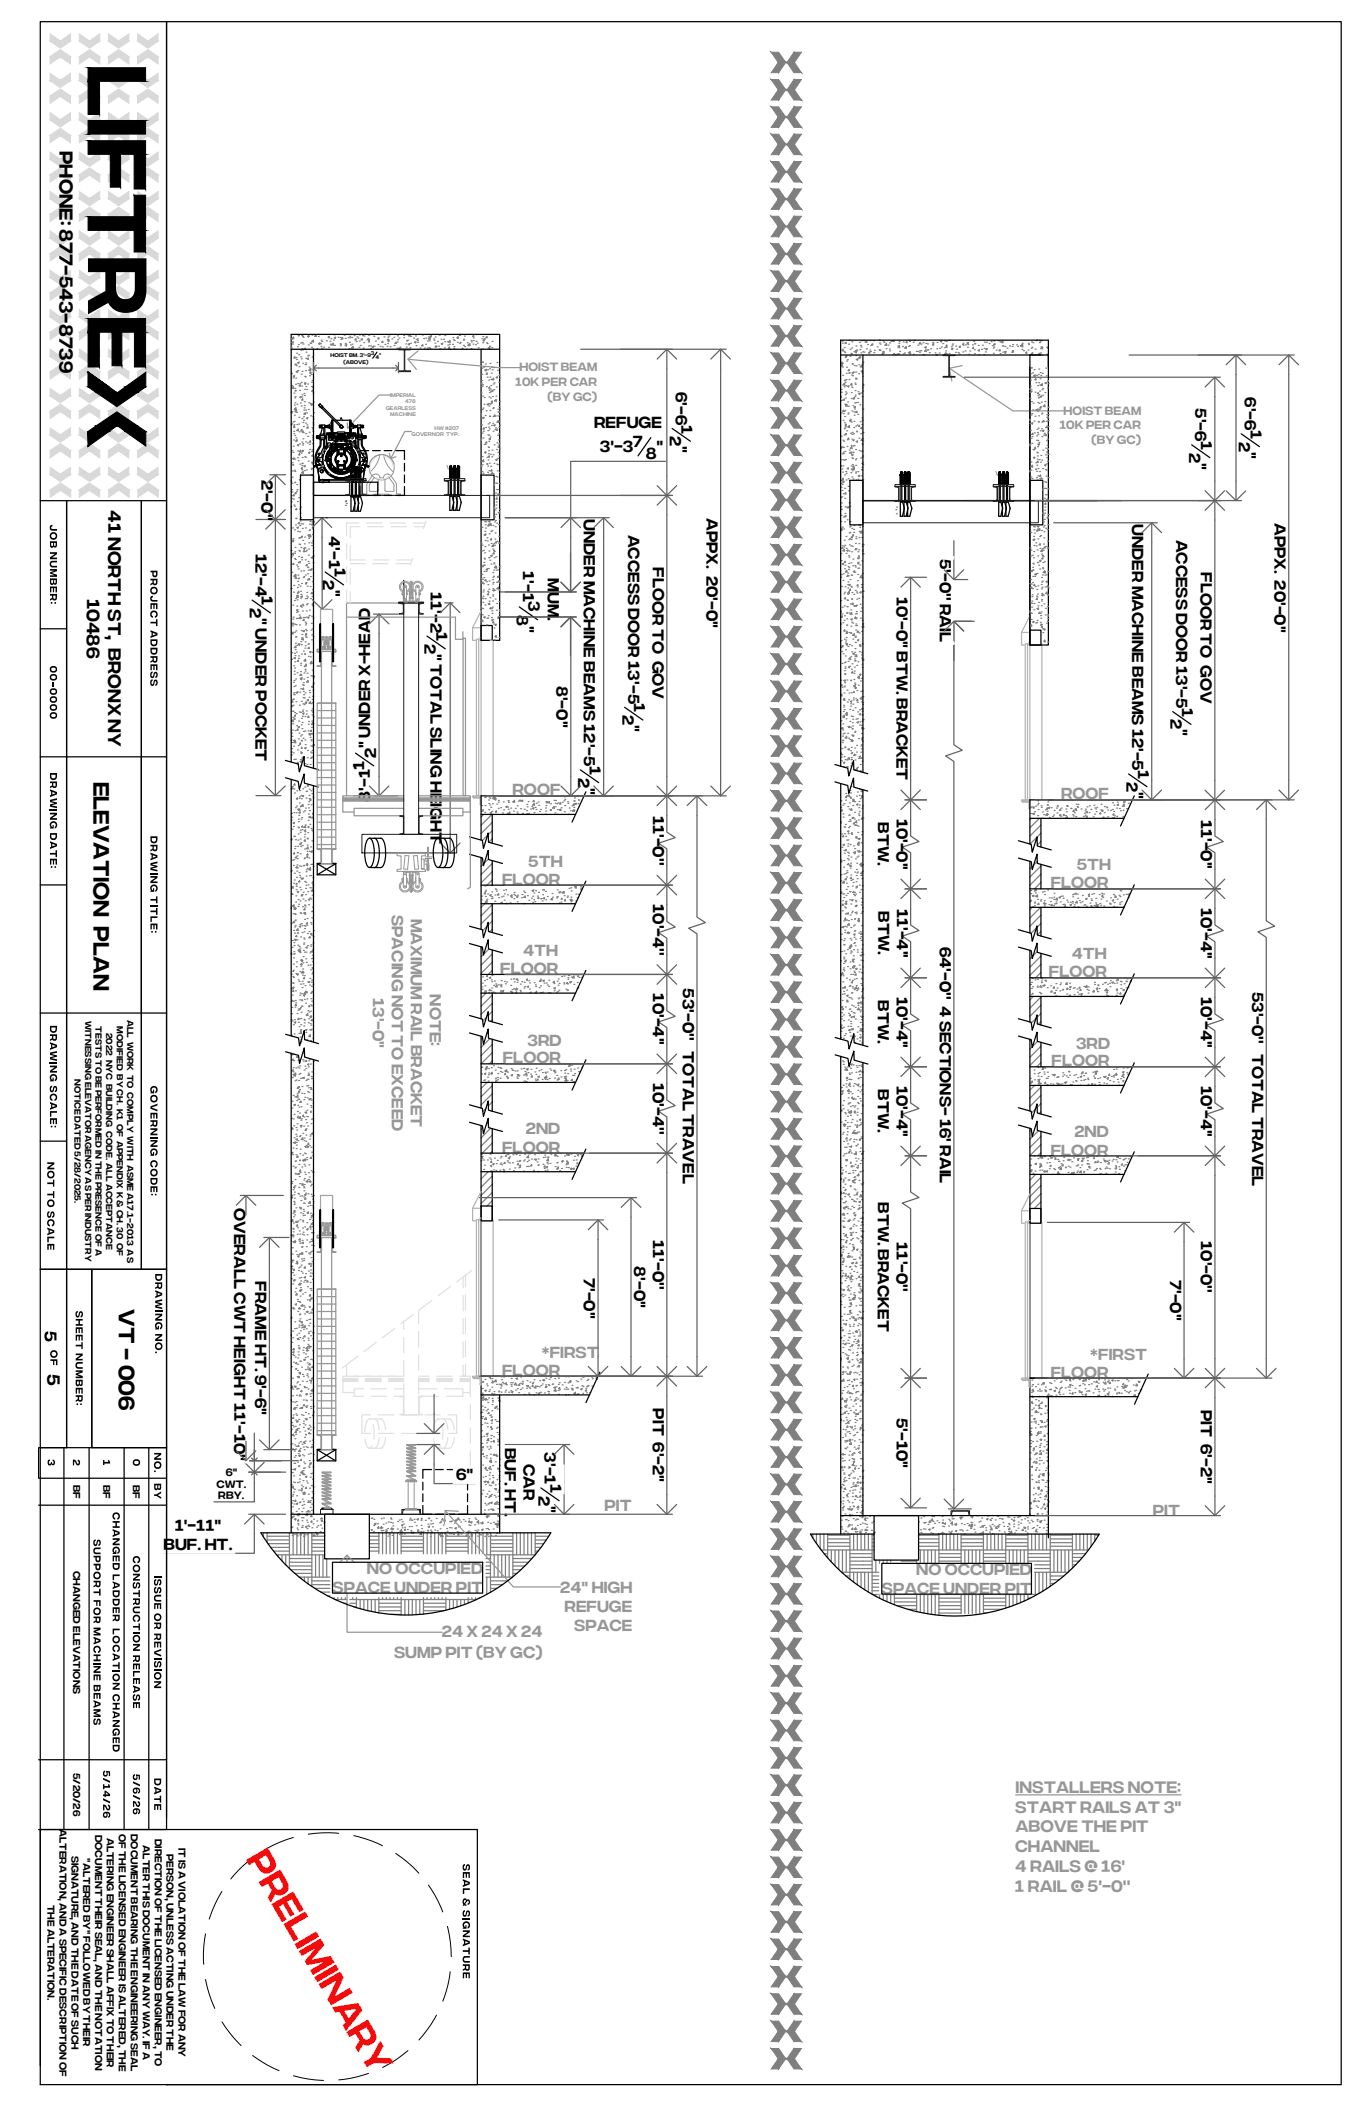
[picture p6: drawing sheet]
<svg xmlns="http://www.w3.org/2000/svg" width="279mm" height="432mm" viewBox="0 0 279 432" stroke-linecap="round" stroke-linejoin="round" font-family="sans-serif">
<defs><g id="words">
<text font-size="17.1" x="18" y="52.3" transform="rotate(90 18 52.3)">R</text>
<text font-size="7.3" fill="#f00" x="50.3" y="381.1" transform="rotate(60 50.3 381.1)">preliminary</text>
<g font-size="4.5">
<text x="19.2" y="160.3" transform="rotate(90 19.2 160.3)">ELEVATION PLAN</text>
<text x="24.4" y="268.4" transform="rotate(90 24.4 268.4)">VT - 006</text>
</g>
<text font-size="3.8" x="12.2" y="31" transform="rotate(90 12.2 31)">PHONE: 877-543-8739</text>
<g font-size="3.7">
<text x="22.2" y="104.6" transform="rotate(90 22.2 104.6)">41 NORTH ST, BRONX NY</text>
<text x="17.8" y="122.7" transform="rotate(90 17.8 122.7)">10486</text>
<text x="9.7" y="281.7" transform="rotate(90 9.7 281.7)">5</text>
</g>
<text font-size="3.4" x="9.2" y="272.9" transform="rotate(90 9.2 272.9)">5</text>
<g font-size="3.4" fill="#979797">
<text x="208.1" y="371.6">START RAILS AT 3&quot;</text>
<text x="208.2" y="367.6">INSTALLERS NOTE:</text>
<text x="208.2" y="375.7">ABOVE THE PIT</text>
<text x="208.1" y="383.8">4 RAILS @ 16'</text>
<text x="208.1" y="379.7">CHANNEL</text>
<text x="208" y="387.8">1 rail @ 5'-0''</text>
</g>
<g font-size="3.3">
<text x="138.5" y="80.3" transform="rotate(90 138.5 80.3)">6'-6</text>
<text x="245" y="83.7" transform="rotate(90 245 83.7)">5'-6</text>
<text x="255.2" y="81.5" transform="rotate(90 255.2 81.5)">6'-6</text>
<text x="121.8" y="87.7">refuge</text>
<text x="137.3" y="89.5" transform="rotate(90 137.3 89.5)">2</text>
<text x="139.7" y="87" transform="rotate(90 139.7 87)">1</text>
<text x="256.3" y="88.1" transform="rotate(90 256.3 88.1)">1</text>
<text x="123" y="92.8">3'-3</text>
<text x="129.8" y="91.6">7</text>
<text x="132.4" y="94">8</text>
<text x="134.6" y="92.8">&quot;</text>
<text x="138.5" y="91.5" transform="rotate(90 138.5 91.5)">&quot;</text>
<text x="243.8" y="92.8" transform="rotate(90 243.8 92.8)">2</text>
<text x="245" y="94.9" transform="rotate(90 245 94.9)">&quot;</text>
<text x="246.1" y="90.4" transform="rotate(90 246.1 90.4)">1</text>
<text x="254" y="90.6" transform="rotate(90 254 90.6)">2</text>
<text x="255.2" y="92.6" transform="rotate(90 255.2 92.6)">&quot;</text>
<text x="53.6" y="98.3" transform="rotate(90 53.6 98.3)">2'-0&quot;</text>
<text x="119.7" y="106.4" transform="rotate(90 119.7 106.4)">under machine beams 12'-5</text>
<text x="144.8" y="106.2" transform="rotate(90 144.8 106.2)">appx. 20'-0&quot;</text>
<text x="232.1" y="107.5" transform="rotate(90 232.1 107.5)">under machine beams 12'-5</text>
<text x="261.3" y="107.2" transform="rotate(90 261.3 107.2)">appx. 20'-0&quot;</text>
<text x="52.4" y="113.6" transform="rotate(90 52.4 113.6)">12'-4</text>
<text x="67.4" y="109.9" transform="rotate(90 67.4 109.9)">4'-1</text>
<text x="128.8" y="109.6" transform="rotate(90 128.8 109.6)">access door 13'-5</text>
<text x="241.1" y="110.6" transform="rotate(90 241.1 110.6)">access door 13'-5</text>
<text x="66.2" y="118.9" transform="rotate(89 66.2 118.9)">2</text>
<text x="68.5" y="116.5" transform="rotate(90 68.5 116.5)">1</text>
<text x="107.2" y="117.1" transform="rotate(90 107.2 117.1)">1'-1</text>
<text x="112.3" y="118.6" transform="rotate(90 112.3 118.6)">mum.</text>
<text x="133.8" y="116.3" transform="rotate(90 133.8 116.3)">floor to gov</text>
<text x="192.7" y="114.6" transform="rotate(90 192.7 114.6)">5'-0'' RAIL</text>
<text x="246.1" y="117.3" transform="rotate(90 246.1 117.3)">floor to gov</text>
<text x="51.2" y="124.7" transform="rotate(90 51.2 124.7)">2</text>
<text x="53.6" y="122.2" transform="rotate(90 53.6 122.2)">1</text>
<text x="67.4" y="121" transform="rotate(89 67.4 121)">&quot;</text>
<text x="88.2" y="121.3" transform="rotate(90 88.2 121.3)">11'-2</text>
<text x="108.3" y="123.3" transform="rotate(90 108.3 123.3)">3</text>
<text x="183.8" y="122.3" transform="rotate(90 183.8 122.3)">10'-0&quot; BTW. BRACKET</text>
<text x="52.4" y="126.7" transform="rotate(90 52.4 126.7)">&quot; UNDER POCKET</text>
<text x="89.4" y="129.6" transform="rotate(90 89.4 129.6)">1</text>
<text x="105.9" y="126" transform="rotate(90 105.9 126)">8</text>
<text x="107.2" y="128.3" transform="rotate(90 107.2 128.3)">&quot;</text>
<text x="87" y="132" transform="rotate(90 87 132)">2</text>
<text x="88.2" y="134.1" transform="rotate(90 88.2 134.1)">&quot; total sling height</text>
<text x="114.1" y="140.6" transform="rotate(90 114.1 140.6)">8'-0&quot;</text>
<text x="127.6" y="146.6" transform="rotate(90 127.6 146.6)">2</text>
<text x="128.8" y="148.7" transform="rotate(90 128.8 148.7)">&quot;</text>
<text x="129.9" y="144.2" transform="rotate(90 129.9 144.2)">1</text>
<text x="239.9" y="147.5" transform="rotate(90 239.9 147.5)">2</text>
<text x="241.1" y="149.6" transform="rotate(90 241.1 149.6)">&quot;</text>
<text x="242.3" y="145.1" transform="rotate(90 242.3 145.1)">1</text>
<text x="75.9" y="153.4" transform="rotate(-90 75.9 153.4)">&quot; under x-head</text>
<text x="77.1" y="155.4" transform="rotate(-90 77.1 155.4)">2</text>
<text x="74.7" y="157.8" transform="rotate(-90 74.7 157.8)">1</text>
<text x="118.5" y="159.4" transform="rotate(90 118.5 159.4)">2</text>
<text x="119.7" y="161.5" transform="rotate(90 119.7 161.5)">&quot;</text>
<text x="120.8" y="157" transform="rotate(90 120.8 157)">1</text>
<text x="230.9" y="160.3" transform="rotate(90 230.9 160.3)">2</text>
<text x="233.2" y="157.9" transform="rotate(90 233.2 157.9)">1</text>
<text x="75.9" y="164.4" transform="rotate(-90 75.9 164.4)">8'-1</text>
<text x="133.8" y="167.3" transform="rotate(90 133.8 167.3)">11'-0''</text>
<text x="183.8" y="167.9" transform="rotate(90 183.8 167.9)">10'-0''</text>
<text x="232.1" y="162.3" transform="rotate(90 232.1 162.3)">&quot;</text>
<text x="180" y="168.6" transform="rotate(90 180 168.6)">btw.</text>
<text x="246.2" y="168.1" transform="rotate(90 246.2 168.1)">11'-0''</text>
<text x="133.8" y="185.4" transform="rotate(90 133.8 185.4)">10'-4''</text>
<text x="180" y="186.9" transform="rotate(90 180 186.9)">btw.</text>
<text x="183.8" y="186.3" transform="rotate(90 183.8 186.3)">11'-4''</text>
<text x="246.2" y="186.1" transform="rotate(90 246.2 186.1)">10'-4''</text>
<text x="192.7" y="194.2" transform="rotate(90 192.7 194.2)">64'-0'' 4 sections- 16' rail</text>
<text x="133.8" y="203.7" transform="rotate(90 133.8 203.7)">10'-4''</text>
<text x="140" y="202.7" transform="rotate(90 140 202.7)">53'-0'' total travel</text>
<text x="256.7" y="203.3" transform="rotate(90 256.7 203.3)">53'-0'' total travel</text>
<text x="180" y="205.1" transform="rotate(90 180 205.1)">btw.</text>
<text x="183.8" y="204.4" transform="rotate(90 183.8 204.4)">10'-4''</text>
<text x="246.2" y="204.4" transform="rotate(90 246.2 204.4)">10'-4''</text>
<text x="133.8" y="222" transform="rotate(90 133.8 222)">10'-4''</text>
<text x="180" y="223.4" transform="rotate(90 180 223.4)">btw.</text>
<text x="183.8" y="222.6" transform="rotate(90 183.8 222.6)">10'-4''</text>
<text x="246.2" y="222.6" transform="rotate(90 246.2 222.6)">10'-4''</text>
<text x="48" y="247.7" transform="rotate(90 48 247.7)">OVERALL Cwt HEIGHT 11'-10&quot;</text>
<text x="179.9" y="246.5" transform="rotate(90 179.9 246.5)">btw. BRACKET</text>
<text x="133.8" y="254.2" transform="rotate(90 133.8 254.2)">11'-0''</text>
<text x="183.8" y="254.7" transform="rotate(90 183.8 254.7)">11'-0''</text>
<text x="246.2" y="254.5" transform="rotate(90 246.2 254.5)">10'-0''</text>
<text x="52.3" y="262.7" transform="rotate(90 52.3 262.7)">FRAME HT. 9'-6&quot;</text>
<text x="119.7" y="262" transform="rotate(90 119.7 262)">7'-0&quot;</text>
<text x="130" y="259.6" transform="rotate(90 130 259.6)">8'-0&quot;</text>
<text x="239.8" y="262.5" transform="rotate(90 239.8 262.5)">7'-0&quot;</text>
<text x="133.8" y="288.8" transform="rotate(90 133.8 288.8)">pit 6'-2&quot;</text>
<text x="183.8" y="290.7" transform="rotate(90 183.8 290.7)">5'-10&quot;</text>
<text x="246.2" y="289.1" transform="rotate(90 246.2 289.1)">pit 6'-2&quot;</text>
<text x="103.5" y="296.9" transform="rotate(90 103.5 296.9)">BUF. HT.</text>
<text x="111.6" y="297.8" transform="rotate(90 111.6 297.8)">3'-1</text>
<text x="93.5" y="303.5">6&quot;</text>
<text x="107.3" y="300.2" transform="rotate(90 107.3 300.2)">CAR</text>
<text x="112.8" y="304.3" transform="rotate(90 112.8 304.3)">1</text>
<text x="110.4" y="306.7" transform="rotate(90 110.4 306.7)">2</text>
<text x="111.6" y="308.8" transform="rotate(90 111.6 308.8)">&quot;</text>
<text x="33.5" y="317.8">BUF. HT.</text>
<text x="35.8" y="314">1'-11&quot;</text>
</g>
<g font-size="3.3" fill="#979797">
<text x="105" y="163.1">roof</text>
<text x="217.5" y="163.9">roof</text>
<text x="108.3" y="177.7">5th</text>
<text x="220.7" y="178.5">5th</text>
<text x="102.9" y="181.4">FLOOR</text>
<text x="215.4" y="182.2">FLOOR</text>
<text x="80.3" y="187.6" transform="rotate(90 80.3 187.6)">SPACING NOT TO EXCEED</text>
<text x="84.2" y="188.4" transform="rotate(90 84.2 188.4)">MAXIMUM RAIL BRACKET</text>
<text x="107.2" y="196">4th</text>
<text x="219.7" y="196.7">4th</text>
<text x="88.1" y="203.9" transform="rotate(90 88.1 203.9)">NOTE:</text>
<text x="102.5" y="199.7">FLOOR</text>
<text x="215" y="200.4">FLOOR</text>
<text x="76.4" y="204.6" transform="rotate(90 76.4 204.6)">13'-0&quot;</text>
<text x="108.1" y="214.4">3rd</text>
<text x="220.6" y="215">3rd</text>
<text x="103.1" y="218">FLOOR</text>
<text x="215.6" y="218.7">FLOOR</text>
<text x="107.8" y="232.5">2nd</text>
<text x="220.3" y="233">2nd</text>
<text x="102.9" y="236.4">FLOOR</text>
<text x="215.4" y="236.9">FLOOR</text>
<text x="111" y="278.5">*FIRST</text>
<text x="223.4" y="278.9">*FIRST</text>
<text x="102.9" y="282.2">FLOOR</text>
<text x="215.4" y="282.5">FLOOR</text>
<text x="123.9" y="309.7">pit</text>
<text x="236.3" y="310.7">pit</text>
<text x="75.2" y="322.7">NO OCCUPIED</text>
<text x="187.8" y="322.9">NO OCCUPIED</text>
<text x="68.2" y="326.6">SPACE UNDER PIT</text>
<text x="114.9" y="326.6">24&quot; HIGH</text>
<text x="180.8" y="326.8">SPACE UNDER PIT</text>
<text x="90.6" y="335.7">24 x 24 x 24</text>
<text x="115.7" y="330.5">REFUGE</text>
<text x="117.7" y="334.3">SPACE</text>
<text x="80.8" y="339.9">SUMP PIT (BY GC)</text>
</g>
<g font-size="2.5" fill="#979797">
<text x="106.5" y="76.1">HOIST BEAM</text>
<text x="105.6" y="79.1">10K per car</text>
<text x="112.2" y="82.2">(BY GC)</text>
</g>
<g font-size="2.4" fill="#979797">
<text x="217.2" y="87.9">10K per car</text>
<text x="218" y="85">HOIST BEAM</text>
<text x="223.8" y="91.1">(BY GC)</text>
</g>
<g font-size="2.2">
<text x="44.4" y="305">CWT.</text>
<text x="46.3" y="302.7">6&quot;</text>
<text x="44.7" y="307.3">RBY.</text>
</g>
<g font-size="2.1">
<text x="10.2" y="107.5" transform="rotate(90 10.2 107.5)">JOB NUMBER:</text>
<text x="30.8" y="116.9" transform="rotate(90 30.8 116.9)">PROJECT ADDRESS</text>
<text x="10.2" y="136.5" transform="rotate(90 10.2 136.5)">00-0000</text>
<text x="10.2" y="158.4" transform="rotate(90 10.2 158.4)">DRAWING DATE:</text>
<text x="30.8" y="171.4" transform="rotate(90 30.8 171.4)">DRAWING TITLE:</text>
<text x="10.2" y="210.3" transform="rotate(90 10.2 210.3)">DRAWING SCALE:</text>
<text x="30.8" y="222.6" transform="rotate(90 30.8 222.6)">GOVERNING CODE:</text>
<text x="9.7" y="238.3" transform="rotate(90 9.7 238.3)">NOT TO SCALE</text>
<text x="31.8" y="261.1" transform="rotate(90 31.8 261.1)">DRAWING NO.</text>
<text x="15.5" y="268.8" transform="rotate(90 15.5 268.8)">SHEET NUMBER:</text>
<text x="10.3" y="276.8" transform="rotate(90 10.3 276.8)">OF</text>
<text x="9.8" y="299.2" transform="rotate(90 9.8 299.2)">3</text>
<text x="14.9" y="299.2" transform="rotate(90 14.9 299.2)">2</text>
<text x="21.1" y="299.3" transform="rotate(90 21.1 299.3)">1</text>
<text x="27.3" y="299.1" transform="rotate(90 27.3 299.1)">0</text>
<text x="31.6" y="297.8" transform="rotate(90 31.6 297.8)">NO.</text>
<text x="15" y="304.4" transform="rotate(90 15 304.4)">bf</text>
<text x="21.1" y="304.4" transform="rotate(90 21.1 304.4)">bf</text>
<text x="27.3" y="304.4" transform="rotate(90 27.3 304.4)">bf</text>
<text x="31.6" y="304.1" transform="rotate(90 31.6 304.1)">BY</text>
<text x="23.1" y="310" transform="rotate(90 23.1 310)">CHANGED LADDER LOCATION CHANGED</text>
<text x="19.2" y="315.6" transform="rotate(90 19.2 315.6)">SUPPORT FOR MACHINE BEAMS</text>
<text x="15" y="322.1" transform="rotate(90 15 322.1)">CHANGED ELEVATIONS</text>
<text x="27.3" y="319" transform="rotate(90 27.3 319)">construction release</text>
<text x="31.6" y="323.1" transform="rotate(90 31.6 323.1)">ISSUE OR REVISION</text>
<text x="15" y="363.5" transform="rotate(90 15 363.5)">5/20/26</text>
<text x="21.1" y="363" transform="rotate(90 21.1 363)">5/14/26</text>
<text x="27.3" y="363.7" transform="rotate(90 27.3 363.7)">5/6/26</text>
<text x="31.6" y="364.6" transform="rotate(90 31.6 364.6)">DATE</text>
<text x="12.2" y="375" transform="rotate(90 12.2 375)">ALTERATION, AND A SPECIFIC DESCRIPTION OF</text>
<text x="19.5" y="376.2" transform="rotate(90 19.5 376.2)">DOCUMENT THEIR SEAL, AND THE NOTATION</text>
<text x="21.9" y="376.8" transform="rotate(90 21.9 376.8)">ALTERING ENGINEER SHALL AFFIX TO THEIR</text>
<text x="24.4" y="376" transform="rotate(90 24.4 376)">OF THE LICENSED ENGINEER IS ALTERED, THE</text>
<text x="26.8" y="376" transform="rotate(90 26.8 376)">DOCUMENT BEARING THE ENGINEERING SEAL</text>
<text x="31.7" y="377" transform="rotate(90 31.7 377)">DIRECTION OF THE LICENSED ENGINEER, TO</text>
<text x="14.6" y="380.4" transform="rotate(90 14.6 380.4)">SIGNATURE, AND THE DATE OF SUCH</text>
<text x="17.1" y="381" transform="rotate(90 17.1 381)">&quot;ALTERED BY&quot; FOLLOWED BY THEIR</text>
<text x="29.3" y="378.3" transform="rotate(90 29.3 378.3)">ALTER THIS DOCUMENT IN ANY WAY. IF A</text>
<text x="34.1" y="380.2" transform="rotate(90 34.1 380.2)">PERSON, UNLESS ACTING UNDER THE</text>
<text x="36.6" y="378.9" transform="rotate(90 36.6 378.9)">IT IS A VIOLATION OF THE LAW FOR ANY</text>
<text x="94.9" y="382.2" transform="rotate(90 94.9 382.2)">SEAL &amp; SIGNATURE</text>
<text x="9.7" y="390.5" transform="rotate(90 9.7 390.5)">THE ALTERATION.</text>
</g>
<g font-size="1.8">
<text x="17.4" y="209.3" transform="rotate(90 17.4 209.3)">WITNESSING ELEVATOR AGENCY AS PER INDUSTRY</text>
<text x="26.1" y="209.1" transform="rotate(90 26.1 209.1)">ALL WORK TO COMPLY WITH ASME A17.1-2013 AS</text>
<text x="19.6" y="210.5" transform="rotate(90 19.6 210.5)">TESTS TO BE PERFORMED IN THE PRESENCE OF A</text>
<text x="21.8" y="211.7" transform="rotate(90 21.8 211.7)">2022 NYC BUILDING CODE. ALL ACCEPTANCE</text>
<text x="23.9" y="210.4" transform="rotate(90 23.9 210.4)">MODIFIED BY CH. K1 OF APPENDIX K &amp; CH. 30 OF</text>
<text x="15.3" y="221.2" transform="rotate(90 15.3 221.2)">NOTICE DATED 5/28/2025.</text>
</g>
<g font-size="1.1">
<text x="67.8" y="73.2">HOIST BM. 3'-9</text>
<text x="70.4" y="74.7">(ABOVE)</text>
<text x="76" y="72.8">3</text>
<text x="76.9" y="73.6">4</text>
<text x="77.7" y="73.2">&quot;</text>
</g>
<g font-size="1.1" fill="#979797">
<text x="79.1" y="84">GEARLESS</text>
<text x="79.9" y="81.4">IMPERIAL</text>
<text x="83.1" y="82.7">478</text>
<text x="80" y="85.3">MACHINE</text>
<text x="84.3" y="89.5">GOVERNOR TYP.</text>
<text x="89.1" y="88.2">HW #207</text>
</g>
</g></defs>
<!-- layer: A-HATCH -->
<g fill="none" stroke="#7f7f7f" stroke-width=".25">
<path d="M59.7 76.5h.1M59.7 71.7h.1M59.7 71.3l.1-.2v.3h-.1M59.7 76.6h.1M59.7 69.5h.1M59.8 79.1h.1M59.8 70.2l.3-.1-.1 .2zM59.8 79.6l.3-.3 .1 .3zM60 70.5h.1M60 69.3h.1M60.1 77.5h.1M60.1 77.1l.3-.1-.1 .3z"/>
<path d="M60.2 69.1v.4l-.3-.1zM60.4 73.2l.1 .2h-.2zM60.5 79.6h.1M60.5 74.8h.1M60.5 74.7h.1M60.6 78.8h.1M60.6 77.5h.1M60.6 74.7h.1M60.7 73.3h.1M60.7 76.2h.1M60.7 75h.1M60.8 73.7h.1"/>
<path d="M60.8 72.4h.1M61 71.1h.1M61 76v.3h-.2zM61 78.7h.1M61 74.4l.3-.1-.1 .2zM61.1 76h.1M61.1 68.8h.1M61.2 70.7h.1M61.2 72.7h.1M61.3 75.2h.1M61.5 78.7h.1M61.5 78.9l.1 .2h-.3z"/>
<path d="M61.6 73.2h.1M61.6 70.3h.1M61.7 71.8h.1M61.8 76.7h.1M61.8 78.4h.1M61.8 73.6h.1M61.8 79.2h.1M61.9 71.5h.1M61.9 76.1h.1M61.9 70.3h.1M62 68.6l-.2 .1h.3l-.1-.1M62 69h.1"/>
<path d="M62 71.6l.2 .1v-.1M62.1 74.5h.1M62.1 70.5h.1M62.1 69.2h.1M62.4 78.7l.3-.1-.1 .2zM62.4 78.5h.1M62.5 79.8h.1M62.5 77.2h.1M62.5 71.6h-.1l.1-.2 .1 .2M62.5 78.5h.1M62.5 74.8h.1M62.6 77.3h.1"/>
<path d="M62.6 76h.1M62.6 71.7h.1M62.7 74.7h.1M62.7 79.2h.1M62.7 74.4h.1M62.7 73.5h.1M62.7 72.2h.1M62.9 79.9h.1M63.1 78.7h.1M63.1 69l.2-.1-.1 .2zM63.1 73h.1M63.1 69h.1"/>
<path d="M63.2 73.4v.2h-.2zM63.2 70.7h.1M63.2 68.9h.1M63.3 72.8h.1M63.3 75.3h.1M63.3 75.9l.3-.1-.1 .2zM63.4 77h.1M63.5 75.7h.1M63.5 70.3h.1M63.7 70.4h.1M63.7 75.5v.4h-.3zM63.7 76.3l.1 .2h-.3z"/>
<path d="M63.8 76.8h.1M63.9 79.2h.1M63.9 78.4h.1M63.9 71.2h.1M63.9 70h.1M63.9 68.7h.1M64 78h.1M64 73.2h.1M64.1 71.6h.1M64.1 75.8h.1M64.2 69.7l.1 .4h-.4zM64.2 73.1h.1"/>
<path d="M64.3 79.3l-.1-.2-.1 .3h.2M64.6 68.8h.1M64.7 68.7l.1 .3h-.2zM65 71.5h.1M65.2 69h.1M65.3 70.5l.3-.1-.1 .2zM65.4 70.3h.1M65.7 70.5h.1M65.8 71h.1M65.8 69.7h.1M65.9 71.4h.1M66 70h.1"/>
<path d="M66.3 71.2h.1M66.9 69.9h.1M67.3 69.1h.1M67.4 71.2h.1M67.5 69v.2h-.2zM67.6 70h.1M67.8 70.7h.1M67.8 70.6h.1M67.8 69.4h.1M68.3 70.4v.3h-.3zM68.3 69.7h.1M68.5 68.6h.1"/>
<path d="M68.5 69.3l.3-.1-.1 .2zM68.6 70.8h.1M69.3 69.2h.1M69.7 70.5h.1M69.8 69.2h.1M69.8 70.9h.1M69.8 70.7h.1M69.9 69.6h.1M70.2 69.2l.1 .3-.3-.1zM70.5 68.7h.1M70.7 70.8h.1M70.8 69.4h.1"/>
<path d="M70.8 70.4h.1M70.8 70.8l.3-.1-.1 .2zM71.4 69.2h.1M71.6 71.5h.1M71.6 70.2h.1M71.7 68.9h.1M71.7 69.3h.1M71.8 70.7h.1M72.1 69.2h.1M72.2 70.6h.1M72.4 71v.4l-.3-.1zM72.6 68.8h.1"/>
<path d="M73 69.5v.2h-.2zM73 70h.1M73.2 69.1h.1M73.4 69.3h.1M73.6 71.2h.1M73.6 69.9h.1M73.7 68.7h.1M73.9 70.8h.1M74 69.6l.3-.1-.1 .2zM74.3 68.8h.1M74.5 71.4h.1M74.6 70.3h.1"/>
<path d="M74.6 68.9h.1M75.2 69.7h.1M75.4 69.4h.1M75.5 70.1h.1M75.5 70.9h.1M75.6 69.7h.1M75.6 68.7h.1M75.7 69.7v.3l-.2-.1zM75.9 70.9h.1M76 71.4h.1M76.3 71.1l.3-.1-.1 .2zM76.5 68.6h.1"/>
<path d="M76.6 69h.1M76.7 71h.1M77 69.9h.1M77.4 69.5h.1M77.5 70.7h.1M77.5 69.3h.1M77.5 69.4h.1M77.9 71h.1M78.4 71.1h.1M78.4 70l.1 .2h-.2zM78.7 69.1h.1M78.9 70.6h.1"/>
<path d="M79.3 71h.1M79.4 69.6h.1M79.5 70.4h.1M79.5 69.1h.1M79.5 69.6h.1M79.5 69.9l.3-.1-.1 .2zM79.7 68.9h.1M80 71.1h.1M80.3 69.5h.1M80.7 69.2h.1M80.8 70.8h.1M81.2 70.2h.1"/>
<path d="M81.2 70.2v.2h-.2zM81.4 71.4h.1M81.4 70.1h.1M81.5 68.9h.1M81.5 69.7h.1M81.8 69.3h.1M81.8 71.4l.2-.1v.2zM82 71.2h.1M82.8 69.2h.1M82.9 68.6h-.2l.2 .2 .1-.2M83.2 70.5h.1M83.3 71.2h.1"/>
<path d="M83.3 69.9h.1M83.4 69.9h.1M83.4 68.6h.1M83.6 69.7h.1M83.9 70.4v.3h-.2zM84 71.3h.1M84.1 68.6v.3h-.3zM84.1 70.4h.1M84.2 69h.1M84.8 69.3h.1M85 70.2l.3-.1-.1 .2zM85.2 68.9h.1"/>
<path d="M85.3 70.9h.1M85.3 69.6h.1M85.6 70.2h.1M85.6 69.5h.1M85.6 69.8h.1M86.1 71.4h.1M86.6 68.7h.1M86.6 70.7l.1 .2h-.2zM86.8 69.4h.1M87 71.4h.1M87.2 70.6h.1M87.3 69.3h.1"/>
<path d="M87.5 71.6h.1M87.7 69.9h.1M87.7 71.4h.1M87.8 69.1h.1M87.9 71.2h.1M88 69.9h.1M88.1 71.4h.1M88.2 69.2v.4l-.3-.1zM88.2 68.9l.3-.1-.1 .3zM88.9 69.5h.1M89 69.7h.1M89.2 70.4h.1"/>
<path d="M89.2 69.1h.1M89.4 71.1h.1M89.4 70.9v.2h-.2zM89.7 70h.1M89.9 71h.1M90 68.7h.1M90.1 71.5h.1M90.4 69.6h.1M90.5 70.5l.2-.1v.2zM90.9 69.6h.1M91.1 71.3h.1M91.1 70.1h.1"/>
<path d="M91.2 68.8h.1M91.7 70.1h.1M91.8 70.7h.1M92.1 70.6h.1M92.1 71.1l.1 .3h-.3zM92.2 71.6h.1M92.2 69.8l.1 .4-.4-.1zM92.8 70.6h.1M92.8 69.2h.1M92.9 69.7h.1M93 71.4h.1M93 71.1h.1"/>
<path d="M93.1 69.8h.1M93.7 69.3l.2-.1v.2zM93.7 70.2h.1M93.8 69.1h.1M94.2 70.4h.1M94.3 68.6l-.2 .1h.3l-.1-.1M94.3 70.2h.1M94.8 71.6v-.2l.1 .2M95 70.8h.1M95 69.7h.1M95 69.6h.1M95.2 68.9h.1"/>
<path d="M95.2 71.1h.1M95.6 71.6h.1M95.8 70.3h.1M95.9 70.8l.3-.1-.1 .2zM96.3 70.4l.1 .4h-.4zM96.6 71.5h.1M96.6 69.8h.1M96.6 70.1h.1M97 70.5h.1M97 69.3h.1M97 69.8h.1M97.1 68.7v.3h-.2z"/>
<path d="M97.5 70.7h.1M97.6 70h.1M97.6 68.6h.1M97.8 70.4h.1M98 71.3h.1M98.6 78.6l.2-.1-.1 .2h-.1M98.7 79.3h.1M98.7 78h.1M98.8 76.8h.1M98.8 69.4h.1M98.8 75.5h.1M98.9 74.2h.1"/>
<path d="M98.9 79.1h.1M98.9 78.8h.1M98.9 71.5h.1M98.9 74.3h.1M98.9 70.3h.1M99 69h.1M99 69.8h.1M99.1 69.9h.1M99.1 75.3h.1M99.2 69.6l.2-.2v.3zM99.4 76h.1M99.4 75.8l.3-.1-.1 .3z"/>
<path d="M99.5 74.6h.1M99.7 79.3h.1M99.7 70.3h.1M99.8 69v.2h-.2zM99.8 76.5l.1 .2h-.2zM99.9 70.4h.1M99.9 77.3h.1M99.9 75.8h.1M100.2 77.9h.1M100.4 75.6h.1M100.4 79.4v.2h-.2zM100.4 71.1v.3h-.3z"/>
<path d="M100.4 71h.1M100.4 77.3h.1M100.4 74.5h.1M100.5 79.8h.1M100.6 79.1h.1M100.6 77.8h.1M100.7 76.5h.1M100.7 75.2h.1M100.8 71.3h.1M100.9 70h.1M100.9 75.8h.1M101.1 78.7h.1"/>
<path d="M101.2 77.5v.4h-.3zM101.2 75.4h.1M101.2 79.9h.1M101.3 78.5h.1M101.7 79.4h.1M101.7 77.4l.3-.1-.1 .2zM101.9 74.3h.1M102 75.9h.1M102.2 78.4h.1M102.3 77h.1M102.4 77.5h.1M102.4 76.9h.1"/>
<path d="M172.3 74.5l.3-.2v.3h-.3M172.4 74.9l.3-.1-.1 .2zM172.4 79.8h.1M172.5 75h.1M172.6 70h.1M172.6 71.6h.1M172.7 74.5h.1M172.7 70.4h.1M172.7 75.2h.1M172.7 77h.1M172.8 71.7v.2h-.2zM173 72h.1"/>
<path d="M173 79.3h.1M173.1 71.3h.1M173.1 77.9h.1M173.1 78.6v.4l-.3-.1zM173.2 72.3h.1M173.2 78.1h.1M173.2 70.3l.3-.1-.1 .2zM173.2 73.3h.1M173.2 78.5h.1M173.4 79.1h.1M173.4 77.8h.1M173.5 76.5h.1"/>
<path d="M173.5 75.3h.1M173.5 72.9l.1 .3-.3-.1zM173.6 74h.1M173.7 73.7h.1M173.8 79.2l.2-.1-.1 .2zM173.9 70.6h.1M174 76.5h.1M174 77.8h.1M174.1 69.8h.1M174.1 75.8v.2h-.2zM174.1 76.4h.1M174.2 73.1h.1"/>
<path d="M174.2 71.6h.1M174.5 72.5h.1M174.5 79.1h.1M174.5 76.9h.1M174.5 72.6h.1M174.6 71.4h.1M174.6 78.6v.3l-.2-.1zM174.6 70.1h.1M174.7 79.4h.1M174.7 74.6h.1M174.7 76.4l.2-.1v.3zM174.8 77h.1"/>
<path d="M175 76.3h.1M175 72.1h.1M175.1 74.9h.1M175.2 78.5h.1M175.3 78.8h.1M175.4 77.5h.1M175.4 71.9h.1M175.4 72.3h.1M175.4 76.3h.1M175.4 77.7h.1M175.5 72.9h.1M175.5 71h.1"/>
<path d="M175.5 75h.1M175.5 77.6h.1M175.5 71.8h.2v.2zM175.5 73.7h.1M175.5 71.9l.1 .3-.3-.1zM175.6 73.7l.3-.1-.1 .2zM176 76.6h.1M176 74.8h.1M176.1 73.4h.1M176.1 70.2h.1M176.3 73.2v.2h-.2zM176.3 73.2h.1"/>
<path d="M176.3 71.7h.1M176.4 70.8h.1M176.5 72.4h.1M176.5 76.1h.1M176.5 71.1h.1M176.6 69.9h.1M176.7 74.9v.3h-.3zM176.7 74.7h.1M176.7 76.5h.1M176.8 76v.2h-.2zM176.8 77.1h.1M176.8 72.1h.1"/>
<path d="M176.9 78.8h.1M176.9 79.1h.1M176.9 74.3h.1M176.9 79.5h.1M177 69.8h.1M177.1 72.2h.1M177.4 70.1l.3-.3v.4zM177.6 71.5h.1M177.8 70.6h.1M178.2 72.2l.1 .2h-.2zM178.3 71.8h.1M178.4 69.8h.1"/>
<path d="M178.4 72.1h.1M178.5 70.8h.1M178.7 70.6l.2-.1v.2zM179 69.9h.1M179.1 72.3h.1M179.2 71.8h.1M179.8 71.1h.1M180.2 71.7h.1M180.3 70.3h.1M180.3 69.7v.1M180.3 71.9h.1M180.4 71.8h.1"/>
<path d="M180.4 70.5h.1M180.5 69.7l-.2 .1M180.9 72.2l.3-.1-.1 .2zM181 72.4v.2h-.2zM181.1 69.9h.1M181.1 72.4h.1M181.2 70.2h.1M181.6 71.5h.1M181.7 70.4l.1 .4h-.4zM182 70.8h.1M182.3 71.6h.1M182.4 70.3h.1"/>
<path d="M182.4 71.9h.1M182.6 70h.1M183 72.7h.1M183.1 70h.1M183.2 69.8v.2h-.2zM183.2 72.5h.1M183.6 72.8l.1-.2v.2M184 72.6h.1M184 71.2h.1M184.1 72.7h.1M184.1 70.9l.3-.1-.1 .3zM184.2 72.6h.1"/>
<path d="M184.3 70.4h.1M184.3 71.3h.1M184.3 70h.1M184.4 72.1h.1M185 71.1h.1M185.1 70.1h.1M185.2 72.6h.1M185.4 72.4h.1M185.8 71.1v.3h-.3zM185.9 70v.3l-.2-.1zM186.2 72.3h.1M186.2 71h.1"/>
<path d="M186.3 69.8h.1M186.3 72.3h.1M186.4 72.5l.3-.2-.1 .3zM186.4 70.9h.1M186.4 72.1h.1M186.5 70h.1M187.2 70.2h.1M187.2 72.6h.1M187.4 69.7h.1M187.8 72.1h.1M188.1 72.1h.1M188.2 70.8h.1"/>
<path d="M188.5 72.2h.1M188.5 71.9h.1M188.6 70.3l.1 .2h-.3zM188.8 71.9h.1M188.8 70.5h.1M189.2 70.3h.1M189.3 72.7h.1M189.4 72.7h.1M189.5 72l.3-.3 .1 .4zM189.6 71.2l.3-.1-.1 .3zM189.8 70.4h.1M190.1 71.8h.1"/>
<path d="M190.1 70.5h.1M190.2 71.7h.1M190.5 72.3h.1M190.8 71.5h.1M191.2 70.2h.1M191.2 70.4h.1M191.3 70.5l.1 .2h-.2zM191.7 72.3h.1M191.9 72.8l.2-.1v.1M192 72.8h.1M192 71.5h.1M192.1 70.2h.1"/>
<path d="M192.5 72.4h.1M192.6 71.4h.1M192.8 70l.3-.1-.1 .2zM193 71.1h.1M193.3 70.4h.1M193.6 71.3h.1M193.6 72.6l.3-.3v.4zM193.6 69.9h.1M193.9 72h.1M193.9 72.5h.1M194 71.2h.1M194 70h.1"/>
<path d="M194 72.6h.1M194.1 70.7v.3h-.2zM194.5 72.5h.1M194.6 69.8h.1M195 71.1h.1M195.1 71.5l.2-.1-.1 .3zM195.2 70.8h.1M195.3 70.5h.1M195.9 72.2h.1M195.9 71h.1M196.1 71.6h.1M196.4 72.3h.1"/>
<path d="M196.6 72.6h.1M196.8 71v.2h-.2zM197.3 70.6h.1M197.4 72.2h.1M197.4 70.4h.1M197.4 70.8h.1M197.8 72h.1M197.9 70.7h.1M198.2 70.3l.3-.1-.1 .2zM198.3 71.2h.1M198.4 70.7h.1M198.6 72.6h.1"/>
<path d="M198.8 72h.1M199.3 70.7h.1M199.5 71.2l.1 .3-.3-.1zM199.6 70h.1M199.7 71.7h.1M199.7 72.5h.1M199.8 70.5h.1M200.5 71.8l.3-.1-.1 .3zM200.5 70.8h.1M200.6 72.7h.1M201.2 71.6h.1M201.4 70.8h.1"/>
<path d="M201.7 72.7h.1M201.7 71.4h.1M201.8 70.2h.1M202 72.2h.1M202.2 71.5h.1M202.2 70.2h.1M202.2 71.5l.1 .2h-.2zM202.7 70.4h.1M203.2 70h.1M203.4 70.9h.1M203.6 71.4h.1M203.6 72.4h.1"/>
<path d="M203.7 71.2h.1M203.7 70.6l.3-.1-.1 .2zM203.7 69.9h.1M204.2 71.8h.1M204.6 69.9h.1M205 70.1h.1M205 71.7v.2h-.2zM205 72.5h.1M205.4 71h.1M205.5 72.2h.1M205.5 69.9l.1 .4-.3-.1zM205.6 70.9h.1"/>
<path d="M206 72.4h.1M206 72.1h.2v.2zM206 71h.1M206.4 71.4h.1M206.9 70.9h.1M207.4 72.2h.1M207.5 71h.1M207.5 71.9h.1M207.6 70.6h.1M207.7 71.9l.1 .3-.3-.1zM208.4 70.7h.1M208.6 71h.1"/>
<path d="M209.2 70.9l.2-.1v.2zM209.3 70.8l.3-.3 .1 .4zM209.5 71.6h.1M209.5 71.1h.1M209.5 70.4h.1M209.8 71.9h.1M210.4 72.2l.1 .2h-.3zM210.7 71.8h.1M210.8 70.4h.1M210.8 70.6h.1M211.1 79.7h.2l-.1 .2-.1-.1M211.2 79.2h.1"/>
<path d="M211.3 77.9h.1M211.3 76.6h.1M211.3 72.7h.1M211.4 75.4h.1M211.4 80h.1M211.4 71.4h.1M211.4 75.5h.1M211.5 70.1h.1M211.5 72.5l.2-.2-.1 .3zM211.5 71.2h.1M211.6 76.5h.1M211.8 70.3h.1"/>
<path d="M211.9 77.2h.1M211.9 77l.3-.1-.1 .2zM212 75.8h.1M212.2 71.6h.1M212.3 77.6l.1 .3h-.2zM212.4 78.5h.1M212.4 77h.1M212.4 69.7h.2M212.5 69.7l-.1 .1M212.7 69.7l-.3 .1M212.7 79.1h.1M212.9 76.8h.1"/>
<path d="M212.9 72.5h.1M212.9 78.5h.1M212.9 75.7h.1M213.1 70.3h.1M213.1 69.8h.1M213.1 78.9h.1M213.2 72.4v.2h-.2zM213.2 70.1h.1M213.2 77.7h.1M213.2 76.4h.1M213.3 72.4h.1M213.4 77h.1"/>
<path d="M213.4 71.1h.1M213.4 69.9h.1M213.6 71.3h.1M213.6 72.8h.1M213.6 79.9h.1M213.7 78.7v.4l-.3-.1zM213.7 71.2l-.3 .3M213.7 76.5h.1M213.7 71.1v.4h-.3M213.8 79.7h.1M214.2 78.5l.3-.1-.1 .3zM214.4 75.5h.1"/>
<path d="M214.5 77h.1M214.5 72.6h.1M214.6 71.3h.1M214.6 71.2l.3-.1-.1 .3zM214.7 79.5h.1M214.8 78.1h.1M214.9 78.1h.1M214.9 78.7h.1M214.9 78v.1M59.7 84.6l.1-.2 .1 .2h-.2M59.7 98.6v.2M59.7 86.9h.2l-.1 .2-.1-.1"/>
<path d="M59.8 99.1h.1M59.8 92.4h.1M59.9 84.4h.1M59.9 97.8h.1M59.9 94.9h.1M59.9 96.6h.1M60 95.3h.1M60 95.4h.1M60 94h.1M60 94l.3-.1-.1 .3zM60 86.5h.1M60.1 92.8h.1"/>
<path d="M60.1 91.5h.1M60.2 90.2h.1M60.2 88.5h.1M60.2 88.9h.1M60.3 87.7h.1M60.3 80.6h.1M60.3 87.1h.1M60.3 86.4h.1M60.3 83.1h.1M60.3 83.9l.3-.3 .1 .4zM60.3 85.1h.1M60.3 87.3l.1 .2h-.2z"/>
<path d="M60.4 96.4h.1M60.4 83.9h.1M60.4 81.6h.1M60.4 99h.1M60.4 94.1h.1M60.4 96.7h.1M60.4 89.3h.1M60.4 84.5h.1M60.4 98.9h.1M60.5 82.6h.1M60.5 80.2h.1M60.5 81.3h.1"/>
<path d="M60.5 80.1h.1M60.5 84.2l.3-.1-.1 .2zM60.6 90.5h.1M60.6 89.8h.1M60.8 84.6h.1M60.8 99.4h.1M60.8 88.3l.3-.3 .1 .3zM60.9 87h.1M60.9 82.9h.1M60.9 90.1v.3h-.2zM61 91.3l.2-.1v.2zM61 93.9h.1"/>
<path d="M61 92.5h.1M61.1 94.5h.1M61.2 87h.1M61.3 85.6h.1M61.3 88.5h.1M61.4 91h.1M61.4 93v.3l-.2-.1zM61.4 80.1h.1M61.4 95.2h.1M61.5 81.4l.2-.1v.3zM61.6 82.6h.1M61.6 98.3h-.2l.2 .1"/>
<path d="M61.6 92.3l.1 .4-.4-.1zM61.7 88.3h.1M61.7 92.9h.1M61.7 88.1h.1M61.7 83.2h.1M61.9 96.3h.1M61.9 81.4h.1M61.9 95.5h.1M61.9 90.6h.1M61.9 92.5h.1M61.9 85.8h.1M61.9 81h.1"/>
<path d="M61.9 88.5l.2-.1v.2zM61.9 95.1h.1M61.9 95h.1M61.9 95.9l.1 .2h-.2zM62 93.8h.1M62 92.5h.1M62 92.4h.1M62 91.2h.1M62 81.8l.1 .2h-.3zM62.1 91h.1M62.1 90h.1M62.1 86.6h.1"/>
<path d="M62.1 88.7h.1M62.1 96.7l.1 .3h-.4zM62.2 87.4h.1M62.2 85.4h.1M62.2 86.2h.1M62.3 84.9h.1M62.3 84.1h.1M62.3 80.7h.1M62.3 95.6l.3-.1-.1 .2zM62.3 83.6h.1M62.4 83.1h.1M62.4 82.4h.1"/>
<path d="M62.4 96.5h.1M62.4 81.1h.1M62.4 93.7h.1M62.6 84.6v.3h-.2zM62.6 93.7h.1M62.6 90.6h.1M62.7 86.8h.1M62.7 88.9h.1M62.7 84.1h.1M62.8 85.7l.3-.1-.1 .3zM62.8 84.7h.1M62.8 96.4h.1"/>
<path d="M62.9 87.1h.1M63 90.8h.1M63.1 89.5h.1M63.1 87.5v.3l-.2-.1zM63.2 94.6h.1M63.2 83.9h.1M63.2 92.8l.3-.1-.1 .2zM63.3 82.6h.1M63.4 88.6h.1M63.4 91.1h.1M63.5 92.2h.1M63.6 82.7h.1"/>
<path d="M63.6 90.4l.1 .2h-.3zM63.7 85.3h.1M63.7 83l.3-.1-.1 .2zM63.8 97.3h.1M63.8 96.2h.1M63.8 96h.1M63.9 94.8h.1M63.9 92.6h.1M63.9 80.2l.3-.3v.4zM63.9 93.5h.1M63.9 97.4h.1M63.9 92.5h.1"/>
<path d="M64 87.7h.1M64 82.9h.1M64 95.1h.1M64 92.2h.1M64 89.3h.1M64 91h.1M64.1 89.7h.1M64.1 87.9h.1M64.1 95.1h.1M64.1 88.4h.1M64.1 90.3h.1M64.1 85.4h.1"/>
<path d="M64.1 86.7h.1M64.1 80.6h.1M64.2 93.3v.2h-.2zM64.2 87.1h.1M64.2 85.9h.1M64.2 82.4h.1M64.3 84.6h.1M64.3 90h-.1l.1 .1M98.6 90h.1M98.6 95.6h.1M98.6 84.9h.1v.2h-.1M98.6 90v.3"/>
<path d="M98.6 95.4v.2M98.6 80.6h.1M98.7 85.7h.1M98.7 87.1h.1M98.8 96.7h.1M98.8 93.6h.1M98.8 88.8h.1M98.8 95.3h.1M98.9 84h.1M98.9 81.2h.1M98.9 85.7l.3-.1-.1 .2zM99 83.7h.1"/>
<path d="M99 97h.1M99 89.8h.1M99.1 88.4h.1M99.1 94.3l.1 .4-.4-.1zM99.2 82.9h.1M99.2 87.7l.1 .3-.3-.1zM99.3 91.1h.1M99.3 81.5h.1M99.4 92.8l.2-.2-.1 .3zM99.4 91.1h.1M99.5 85.2h.1M99.5 87.7h.1"/>
<path d="M99.7 84.2h.1M99.7 90.6l.1 .2h-.3zM99.8 95.1h.1M99.8 95.2h.1M99.8 93.8h.1M99.9 82.9l.2-.1v.2zM99.9 96.8h.1M100 95.6h.1M100 89.2h.1M100 88.3h.1M100.1 94.3h.1M100.1 91.6h.1"/>
<path d="M100.1 86.9h.1M100.1 93h.1M100.1 91.8h.1M100.1 97.2h.1M100.2 92.4h.1M100.2 87.6h.1M100.2 90.5h.1M100.2 82.7h.1M100.2 89.2h.1M100.2 83.2h.1M100.2 81.4h.1M100.2 96.5h.1"/>
<path d="M100.3 80h.1M100.3 93.5v.2h-.2zM100.3 87.9h.1M100.3 90l.2-.1v.2zM100.3 95h.1M100.3 90.1h.1M100.3 86.7h.1M100.3 85.3h.1M100.3 80.5h.1M100.4 85.4h.1M100.4 84.1h.1M100.5 82.9h.1"/>
<path d="M100.5 89.6h.1M100.5 81.6h.1M100.5 93.1h.1M100.6 80.3h.1M100.6 95.6h.1M100.7 82.7h.1M100.7 97l.3-.1-.1 .3zM100.8 87.2h.1M100.8 96.3v.3h-.2zM100.8 80.1l.2-.1v.3zM100.8 93.7h.1M100.9 92.3h.1"/>
<path d="M100.9 82.2v.3l-.2-.1zM101 81.3h.1M101 86.8h.1M101 83.8h.1M101.1 93.2h.1M101.1 88.4h.1M101.1 97.1h.1M101.1 85.4h.1M101.1 83.6h.1M101.2 87.2l.3-.1-.1 .2zM101.2 95h.1M101.3 91.2h.1"/>
<path d="M101.3 99.3v.1M101.4 82.2l.3-.3v.4zM101.4 85.1l.1 .2h-.3zM101.5 88.1h.1M101.5 85.3h.1M101.6 87.7h.1M101.6 99.1h.1M101.6 94.3l.3-.1-.1 .2zM101.6 97.7h.1M101.7 81.2h.1M101.8 92.2h.1M101.8 99.1h.1"/>
<path d="M101.8 95.2h.1M101.9 90.8h.1M101.9 97.8h.1M101.9 96.5h.1M101.9 88l.1 .2h-.2zM102 95.3h.1M102 94h.1M102 89.2h.1M102 85.3h.1M102.1 92.7h.1M102.1 83.9h.1M102.1 91.7h.1"/>
<path d="M102.1 91.5h.1M102.1 84.5l.3-.2-.1 .3zM102.2 90.2h.1M102.2 86.2v.4h-.3zM102.2 88.9h.1M102.3 87.7h.1M102.3 83.3h.1M102.3 93.5h.1M102.3 86.4h.1M102.4 85.1h.1M102.4 96.9h.1M102.4 99.1h.1"/>
<path d="M102.4 92h.1M102.4 87.2h.1M102.4 83.8h.1M102.4 82.4h.1M102.4 90.9l-.1 .2h.1M172.3 95.5h.1M172.3 81.3v.2M172.3 91.8l.3-.1-.1 .2zM172.4 99.1h.1M172.4 99.9h.1M172.4 94.3h.1M172.4 89.5h.1"/>
<path d="M172.4 84.6h.1M172.5 98.5h.1M172.5 82.1h.1M172.5 80.4h.1M172.6 96.2h.1M172.6 99.3h.1M172.6 93h.1M172.7 98.1h.1M172.7 91.7h.1M172.7 96.8h.1M172.7 98.8l.3-.1-.1 .2zM172.8 95.5h.1"/>
<path d="M172.8 90.3h.1M172.8 94.3h.1M172.8 86.2h.1M172.8 98.2l.1 .2h-.3zM172.8 82l.3-.1-.1 .2zM172.8 92.7h.1M172.9 93h.1M172.9 84.8h.1M172.9 91.7h.1M172.9 84.1l.1 .2h-.3zM173 90.5h.1M173 89.2h.1"/>
<path d="M173 84.4h.1M173.1 87.9h.1M173.1 94.4h.1M173.1 86.7h.1M173.1 85.4h.1M173.2 97.4h.1M173.2 84.1h.1M173.2 92.6h.1M173.2 87.7h.1M173.2 82.9h.1M173.2 89l.3-.1-.1 .2zM173.3 87.5h.1"/>
<path d="M173.3 80.9h.1M173.3 81.6h.1M173.3 94.2h.1M173.3 83.2l.3-.3 .1 .4zM173.3 80.3h.1M173.4 96.7h.1M173.4 98.4h.1M173.4 87l.1 .2h-.3zM173.5 97h.1M173.5 80.6h.1M173.5 88.3h.1M173.6 91.5h.1"/>
<path d="M173.7 90.2h.1M173.7 96l.2-.1v.3zM173.8 82.4h.1M173.8 84.9h.1M173.8 84.7h.1M173.9 99.7h.1M173.9 98.2h.1M173.9 83.3h.1M174 89.8v.3l-.2-.1zM174.1 92.9h.1M174.1 92.3h.1M174.1 87.2l.1 .4h-.4z"/>
<path d="M174.2 86.2l.2-.1v.3zM174.3 86h.1M174.3 86.4h.1M174.3 88.8h.1M174.4 96.9h.1M174.5 95.5h.1M174.5 96.2h.1M174.5 91.3h.1M174.5 86.5h.1M174.5 81.7h.1M174.5 80.5h.1M174.5 92.7v.2h-.2z"/>
<path d="M174.6 93.3l.3-.1-.1 .2zM174.6 96.2h.1M174.6 91.6v.3h-.3zM174.6 97.8h.1M174.6 90h.1M174.6 93.9h.1M174.6 89.1h.1M174.6 84.3h.1M174.7 88.7h.1M174.7 96.5h.1M174.7 95.3h.1M174.8 94h.1"/>
<path d="M174.8 92.7h.1M174.8 90.3h.1M174.8 96.2l.3-.3 .1 .4zM174.8 83.2h.1M174.9 91.5h.1M174.9 98.2h.1M174.9 81.8h.1M174.9 92.8h.1M174.9 90.2h.1M175 88.9h.1M175 87.7h.1M175 95.5l.1 .3h-.3z"/>
<path d="M175 86.4h.1M175 84.5h.1M175.1 91.4h.1M175.1 85.1h.1M175.1 83.5l.3-.1-.1 .2zM175.1 81.5l.1 .2h-.3zM175.1 83.9h.1M175.2 82.6h.1M175.2 81.3h.1M175.3 80.1h.1M175.3 84.5h.1M175.3 81h.1"/>
<path d="M175.3 94.3h.1M175.4 97h.1M175.4 92.2h.1M175.4 95.4h.1M175.4 87.4h.1M175.4 82.6h.1M175.4 96.8h.1M175.5 94h.1M175.5 98.5h.1M175.5 90.5l.3-.1-.1 .3zM175.6 88.4h.1M175.6 88.5h.1"/>
<path d="M175.6 84.3l.1 .3h-.2zM175.7 87.2h.1M175.8 82.5h.1M175.8 81.7h.1M175.8 85h.1M175.9 96.7h.1M175.9 80.3h.1M175.9 98.3h.1M175.9 97.6l.3-.1-.1 .2zM176 80.7l.3-.1-.1 .3zM176.1 89.9h.1M176.1 92.4h.1"/>
<path d="M176.2 87.2v.2h-.2zM176.3 83h.1M176.3 86.5h.1M176.4 88.9h.1M176.4 93.9h.1M176.4 87.8l.3-.1-.1 .2zM176.5 92.5h.1M176.5 80.6h.1M176.6 97.6h.1M176.6 96.3h.1M176.6 87h.1M176.7 95h.1"/>
<path d="M176.7 85.7h.1M176.7 90.1v.2h-.2zM176.7 93.7h.1M176.7 95.8h.1M176.7 91h.1M176.7 86.1h.1M176.7 81.3h.1M176.7 92.5h.1M176.8 91.2h.1M176.8 90h.1M176.8 80.2h.1M176.8 95.2h.1"/>
<path d="M176.8 98.3h.1M176.8 93.5h.1M176.8 90.4h.1M176.9 88.7h.1M176.9 83.9h.1M176.9 94.8h.1M211.1 91.1h.1M211.1 86.1l.1-.1-.1 .2M211.1 91.1l.1 .3M211.1 91.4h.1M211.1 96.5v.2M211.1 81.7h.1"/>
<path d="M211.2 86.8h.1M211.2 80.4h.1M211.2 88.2h.1M211.3 97.8h.1M211.3 95.7l.3-.3 .1 .4zM211.3 94.7h.1M211.3 89.9h.1M211.3 96.4h.1M211.4 85.1h.1M211.4 80.3h.1M211.4 82.3h.1M211.4 86.8l.3-.1-.1 .2z"/>
<path d="M211.5 84.8h.1M211.5 98.1h.1M211.5 90.9h.1M211.6 89.5h.1M211.7 84h.1M211.7 88.8l.1 .3-.3-.1zM211.8 92.2h.1M211.8 82.7h.1M211.9 93.8l.2-.1-.1 .3zM211.9 92.2h.1M212 86.3h.1M212 88.8h.1"/>
<path d="M212.2 85.3h.1M212.2 80.4h.1M212.2 91.7l.1 .2h-.3zM212.3 96.2h.1M212.3 96.3h.1M212.3 94.9h.1M212.4 84l.2-.1v.3zM212.4 97.9h.1M212.5 96.6h.1M212.5 90.3h.1M212.5 89.4h.1M212.5 95.4h.1"/>
<path d="M212.6 92.7h.1M212.6 88h.1M212.6 94.1h.1M212.6 92.9h.1M212.6 98.3h.1M212.6 93.5h.1M212.7 88.7h.1M212.7 91.6h.1M212.7 83.9h.1M212.7 90.3h.1M212.7 84.4h.1M212.7 82.5h.1"/>
<path d="M212.7 97.6h.1M212.8 89h.1M212.8 81.2h.1M212.8 94.6v.2h-.2zM212.8 91.1l.2-.1v.2zM212.8 96.1h.1M212.8 91.2h.1M212.8 86.4h.1M212.8 87.8h.1M212.8 81.6h.1M212.9 80.5v.2h-.2zM212.9 86.5h.1"/>
<path d="M212.9 85.3h.1M213 84h.1M213 90.7h.1M213 80.9h.1M213 82.7h.1M213 94.2h.1M213 81.5h.1M213.1 96.7h.1M213.1 80.2h.1M213.1 83.8h.1M213.2 98.1l.3-.1-.1 .3zM213.3 88.3h.1"/>
<path d="M213.3 81.3l.3-.1-.1 .2zM213.3 94.8h.1M213.3 97.4v.3l-.2-.1zM213.4 93.4h.1M213.4 83.4v.2h-.2zM213.5 82.4h.1M213.5 84.9h.1M213.5 87.9h.1M213.6 98.2h.1M213.6 86.5h.1M213.6 94.3h.1M213.6 89.5h.1"/>
<path d="M213.6 84.7h.1M213.7 88.3l.3-.1-.1 .3zM213.7 81h.1M213.7 96.1h.1M213.8 92.3h.1M213.9 86.2l.1 .3-.3-.1zM214 89.2h.1M214 86.4h.1M214.1 88.9h.1M214.1 95.4l.3-.1-.1 .2zM214.1 98.8h.1M214.2 82.3h.1"/>
<path d="M214.2 83v.4l-.3-.1zM214.2 80.5h.1M214.3 96.3h.1M214.3 93.3h.1M214.4 91.9h.1M214.4 98.9h.1M214.4 97.6h.1M214.4 89.1l.1 .2h-.3zM214.5 96.4h.1M214.5 86.4h.1M214.5 95.1h.1M214.5 90.4h.1"/>
<path d="M214.6 93.8h.1M214.6 85h.1M214.6 92.8h.1M214.6 92.6h.1M214.6 85.6l.3-.1-.1 .2zM214.7 91.3h.1M214.7 87.4v.3h-.3zM214.7 90h.1M214.7 84.5h.1M214.7 94.6h.1M214.8 88.8h.1M214.8 87.5h.1"/>
<path d="M214.8 86.2h.1M214.9 97.9h.1M214.9 93.1h.1M214.9 85h.1M214.9 88.3h.1M214.9 83.5h.1M214.9 92l-.1 .2h.1M214.9 92h.1M59.7 112.9h.1M59.7 103.8h.1l-.1 .2M59.7 102.9h.1M59.7 114.2h.1"/>
<path d="M59.8 101.6h.1M59.8 100.4h.1M59.8 102.2h.1M59.8 113.7l.3-.3v.4zM59.8 117.3h.1M59.8 100.9h.1M59.9 108.2h.1M59.9 111l.3-.2-.1 .3zM60 110.7h.1M60 110.4h.1M60.2 102.3h.1M60.2 115.5v.2h-.2z"/>
<path d="M60.2 103.5h.1M60.3 118.2h.1M60.3 101.4v.2h-.2zM60.3 118.3h.1M60.4 114.5h.1M60.4 113.5h.1M60.4 108.6h.1M60.4 118l.2-.1v.3zM60.4 103.8h.1M60.4 113.1h.1M60.5 101.1l.2-.1-.1 .2zM60.5 112.2h.1"/>
<path d="M60.5 114.7h.1M60.6 107.6h.1M60.6 117.8v.3h-.3zM60.6 106.3h.1M60.7 106.3h.1M60.7 118.4v.2h-.2zM60.8 100.7h.1M60.8 104.3v.2h-.2zM60.8 115.8h.1M60.9 108.2l.2-.1v.2zM60.9 100.4h.1M61 102.8h.1"/>
<path d="M61 116.2h.1M61 119.2h.1M61 108.9h.1M61.1 117.9h.1M61.1 118.7h.1M61.1 116.6h.1M61.2 115.4h.1M61.2 119.9h.1M61.2 114.1h.1M61.2 118.5h.1M61.2 102h.1M61.2 110.3h.1"/>
<path d="M61.3 112.8h.1M61.3 111.6h.1M61.3 115.3l.3-.2-.1 .3zM61.3 107.1l.1 .3h-.3zM61.4 110.3h.1M61.4 113h.1M61.4 109h.1M61.4 111.6h.1M61.4 107.8h.1M61.4 104.4h.1M61.5 106.5h.1M61.5 106.8h.1"/>
<path d="M61.5 105.2h.1M61.6 103.9h.1M61.6 106.1h.1M61.7 117.1h.1M61.7 112.2h.1M61.7 107.4h.1M61.8 114.3h.1M61.8 119.6h.1M61.8 114.8h.1M61.8 110h.1M61.8 110l.1 .2h-.2zM62 108.3h.1"/>
<path d="M62 107.4h.1M62 110.8h.1M62.2 118.4h.1M62.2 112.5l.3-.1-.1 .2zM62.2 117h.1M62.3 118.2h.1M62.4 111.5h.1M62.4 112.9v.2h-.2zM62.4 110.1h.1M62.5 112.3h.1M62.6 114.8h.1M62.6 117.9h.1"/>
<path d="M62.6 113.1h.1M62.6 119.7h.1M62.6 108.2h.1M62.6 119.5l.3-.1-.1 .3zM62.8 112.8h.1M62.9 115.7v.3h-.2zM63 118.9h.1M63 116.3h.1M63.1 117.6h.1M63.1 116.4h.1M63.1 118.7h.1M63.1 115.1h.1"/>
<path d="M63.1 109.7l.3-.1-.1 .3zM63.2 116.9h.1M63.2 113.8h.1M63.2 115.5h.1M63.2 112.6h.1M63.3 110.4h.1M63.3 111.3h.1M63.3 110h.1M63.4 108.8h.1M63.4 110h.1M63.4 107.5h.1M63.4 108.6h.1"/>
<path d="M63.4 118.6l.1 .3-.3-.1zM63.5 106.9h.1M63.6 116.8l.2-.1v.2zM63.6 118.2h.1M63.7 109.7v.4l-.3-.1zM63.8 114.3h.1M63.8 111.3h.1M63.9 116.7h.1M63.9 111.9h.1M63.9 107h.1M64 108.4h.1M64 119.3h.1"/>
<path d="M64.1 114.4h.1M64.1 109.6h.1M64.1 107.4v.2h-.2zM64.1 110.9h.1M64.2 115.4h.1M64.2 114v.4h-.3zM64.2 114h.1M64.3 106.9h.1M64.3 107.1h.1M64.3 106.9l-.2 .1 .2 .1M70.8 102.8l.2-.1v.2zM70.8 103.6h.1"/>
<path d="M71 103.3h.1M98.6 118.7h.1M98.7 111.3h.1M98.8 119.5l.2-.1v.2zM98.8 117.8h.1M98.8 113h.1M98.8 108.1h.1M98.8 111.8h.1M98.9 118.8h.1M99 116l.1 .2h-.3zM99.1 112.8h.1M99.1 119.7h.1"/>
<path d="M99.2 118.4h.1M99.2 115.3h.1M99.2 115.8h.1M99.2 117.2h.1M99.2 114.5h.1M99.3 115.9h.1M99.3 109.7l.2-.1v.2zM99.3 114.6h.1M99.4 106.9h.1M99.4 113.3h.1M99.4 109h.1M99.4 112.1h.1"/>
<path d="M99.4 107.6h.1M99.4 110.8h.1M99.5 109.5h.1M99.5 108.3h.1M99.6 118.8v.3l-.2-.1zM99.6 107h.1M99.6 117.2h.1M99.7 116.8h.1M99.7 116.7l.2-.1v.3zM99.7 119.3h.1M99.8 110.3h.1M99.9 110.9h.1"/>
<path d="M100 119.9h.1M100.1 116.6h.1M100.1 111.7h.1M100.1 106.9h.1M100.2 107.4h.1M100.2 114.3h.1M100.2 107.6v.2h-.2zM100.2 106.9l.3-.1-.1 .2zM100.2 113h.1M100.2 119.1h.1M100.3 109.5h.1M100.4 107.7l.2-.3 .1 .3z"/>
<path d="M100.4 107.5h.1M100.4 114.9h.1M100.6 114l.3-.1-.1 .2zM100.6 109h.1M100.6 115.7h.1M100.7 111.4h.1M100.7 110.4l.1 .3h-.3zM100.8 108.8h.1M101 118.9h.1M101 119.7h.1M101 117.4h.1M101 112.6h.1"/>
<path d="M101 107.7h.1M101 118.4h.1M101.1 119.4h.1M101.1 111.7l-.3 .3 .4 .1v-.4M101.2 118.2h.1M101.2 112.9h.1M101.2 112.8h.1M101.2 116.9h.1M101.2 115.4h.1M101.2 111.5h.1M101.2 115.6h.1M101.2 113.3l.1 .3-.3-.1z"/>
<path d="M101.3 114.3h.1M101.3 104.1l.1-.1-.1 .2M101.3 113.1h.1M101.3 116.4l.3-.3 .1 .3zM101.4 107h.1M101.4 106h.1M101.4 111.8h.1M101.4 110.5h.1M101.5 104.6h.1M101.5 109.3h.1M101.5 108h.1M101.5 111.2l.3-.1-.1 .2z"/>
<path d="M101.6 106.7h.1M101.6 101.1h.1M101.6 114.2h.1M101.6 105.5h.1M101.7 103.5h.1M101.7 104.2h.1M101.7 116.9h.1M101.7 102.9h.1M101.7 101.6h.1M101.8 119.4h.1M101.8 116.2v.2h-.2zM101.8 100.4h.1"/>
<path d="M101.8 107.3h.1M101.9 102.1v.2h-.2zM101.9 111h.1M102 118.3l.2-.1v.2zM102 118.2h.1M102 116.8h.1M102 100.4h.1M102 101.3h.3l-.1 .2zM102.1 105.1h.1M102.2 107.5h.1M102.2 111.3h.1M102.2 110h.1"/>
<path d="M102.3 119.1v.2h-.2zM102.3 116.2h.1M102.3 111.4h.1M102.3 106.5h.1M102.4 101.7h.1M102.4 104.9v.3h-.2zM102.4 104.4h.1M102.4 119.5h.1M172.3 108.6h.3v-.3l-.3 .2h.2l-.1 .2h-.1M172.4 106.9h.1M172.4 118.3h.1M172.4 113.5h.1"/>
<path d="M172.4 102h.1M172.4 108.7h.1M172.4 103.9h.1M172.4 105.7h.1M172.4 104.5h.1M172.4 104.4h.1M172.4 115h.1M172.5 117.8h.1M172.5 103.1h.1M172.6 101.9h.1M172.6 100.6h.1M172.7 108.1h.1"/>
<path d="M172.7 115.6l.2-.1-.1 .3zM172.7 111.9h.1M172.7 112.2l.1 .3-.2-.1zM172.8 119h.1M172.8 112.9l.3-.3v.4zM172.8 117.6h.1M172.8 101.2h.1M172.9 106h.1M173 108.5h.1M173 112.1h.1M173.1 110.8h.1M173.1 116.6h.1"/>
<path d="M173.1 100.1h.1M173.1 111.8h.1M173.1 107h.1M173.2 102.2h.1M173.2 105.8l.2-.1v.3zM173.2 105.3h.1M173.2 115.9h.1M173.2 103.9h.1M173.2 115.1l.1 .2h-.2zM173.4 101v.3l-.2-.1zM173.4 110h.1M173.4 113.5h.1"/>
<path d="M173.5 112.4h.1M173.6 116.9v.4h-.3zM173.6 112.9l.2-.1v.2zM173.7 106.6h.1M173.7 104.1h.1M173.8 119.8h.1M173.8 117.9v.3h-.2zM173.8 117.5h.1M173.8 116.1h.1M173.8 119.3h.1M173.9 103.9v.2h-.2zM173.9 118h.1"/>
<path d="M173.9 100.6h.1M173.9 116.8h.1M173.9 113.9h.1M174 115.5h.1M174 110.6h.1M174 116.4h.1M174 119.9l.3-.1-.1 .3zM174 114.2h.1M174.1 109.3h.1M174.1 113h.1M174.1 111.7h.1M174.2 110.4h.1"/>
<path d="M174.2 108h.1M174.2 103.8h.1M174.2 107h.1M174.2 109.2h.1M174.2 103l-.1 .1 .1 .1M174.2 118.8h.1M174.3 107.9h.1M174.4 112h.1M174.4 115.4h.1M174.4 110.6h.1M174.5 117.9h.1M174.5 110.1l.3-.1-.1 .3z"/>
<path d="M174.6 118h.1M174.6 113.1h.1M174.6 108.3h.1M174.7 112h.1M174.8 116h.1M174.8 114.6h.1M174.9 109.6l.1 .2h-.2zM174.9 117.2l.3-.1-.1 .2zM175 108.5h.1M175 109.1h.1M175 107.8h.1M175.2 117.3h.1"/>
<path d="M175.2 116h.1M175.3 116.2h.1M175.3 111.4h.1M175.5 110.4h.1M175.5 110.1h.1M175.5 112.5v.2h-.2zM175.5 112.5h.1M175.6 120h.1M175.8 119.1h.1M175.8 119.9h.1M175.8 114.5h.1M175.8 117.8h.1"/>
<path d="M175.9 113.1h.1M175.9 116.5h.1M175.9 114.4l.2-.1-.1 .3zM175.9 115.3h.1M176 114h.1M176 115.3v.3l-.2-.1zM176 107.6h.1M176 112.7h.1M176 111.5h.1M176 116.5h.1M176.1 110.2h.1M176.1 108.9h.1"/>
<path d="M176.2 107.7h.1M176.2 108.1h.1M176.2 115.8h.1M176.3 109.2l.3-.3 .1 .4zM176.4 108.9h.1M176.5 118h.1M176.5 118.2l.1 .2h-.3zM176.6 119.9h.1M176.6 118.5h.1M176.6 119.8h.1M176.7 115h.1M176.7 110.2h.1"/>
<path d="M176.7 112.1h.1M176.8 113h.1M176.8 117.6h.1M176.8 112.8h.1M176.8 108h.1M176.8 111.6h.1M176.9 113.5h.1M176.9 113.6h.1M176.9 111.6h.1M176.9 111.7h.1M176.9 113.5v.1M176.9 111.6l-.1 .1h.1"/>
<path d="M183.6 104.5h.1M183.7 105.3h.1M183.8 104h.1M211.1 119.7h.1M211.2 112.4h.1M211.3 118.8h.1M211.3 114h.1M211.3 109.2h.1M211.3 112.8h.1M211.4 119.8h.1M211.5 117l.1 .2h-.3zM211.6 113.9h.1"/>
<path d="M211.7 119.4h.1M211.7 116.3h.1M211.7 116.9h.1M211.7 118.2h.1M211.7 115.5h.1M211.8 116.9h.1M211.8 110.7l.2-.1v.2zM211.8 115.6h.1M211.9 108h.1M211.9 114.4h.1M211.9 110h.1M211.9 113.1h.1"/>
<path d="M211.9 108.6h.1M211.9 111.8h.1M212 110.6h.1M212 109.3h.1M212.1 119.8v.3l-.2-.1zM212.1 108h.1M212.1 118.2h.1M212.2 117.8h.1M212.2 117.7l.2-.1v.3zM212.3 111.3h.1M212.4 111.9h.1M212.6 117.6h.1"/>
<path d="M212.6 112.8h.1M212.6 108h.1M212.7 108.5h.1M212.7 115.4h.1M212.7 108.6v.3l-.2-.1zM212.7 107.9l.3-.1-.1 .3zM212.7 114h.1M212.7 115.3h.1M212.8 110.5h.1M212.8 108.7l.3-.3 .1 .4zM212.9 108.5h.1M212.9 115.9h.1"/>
<path d="M213.1 115l.3-.1-.1 .2zM213.1 110h.1M213.1 116.7h.1M213.2 112.4h.1M213.2 111.5l.1 .2h-.3zM213.3 109.8h.1M213.4 119.8h.1M213.5 118.4h.1M213.5 113.6h.1M213.5 108.8h.1M213.5 119.4h.1M213.6 119.1h.1"/>
<path d="M213.6 112.7l.1 .4-.4-.1zM213.7 113.9h.1M213.7 117.9h.1M213.7 116.4h.1M213.7 112.5h.1M213.7 116.6h.1M213.7 114.3l.1 .3h-.2zM213.8 100.3l.1 .2h-.1M213.8 105.1h.1l-.1 .2M213.8 115.3h.1M213.8 114.1h.1M213.9 112.8h.1"/>
<path d="M213.9 108.1h.1M213.9 107h.1M213.9 111.5h.1M213.9 105.6h.1M214 110.3h.1M214 109h.1M214 112.2l.3-.1-.1 .3zM214.1 107.8h.1M214.1 102.2h.1M214.1 100.1h.1M214.1 106.5h.1M214.1 115.2h.1"/>
<path d="M214.1 104.6h.1M214.1 105.2h.1M214.1 117.1l.1 .3h-.4zM214.2 117.9h.1M214.2 103.9h.1M214.2 102.7h.1M214.3 117.2v.2h-.2zM214.3 101.4h.1M214.3 100.2h.1M214.3 108.3h.1M214.4 103.1v.3h-.2zM214.4 112h.1"/>
<path d="M214.5 119.2h.1M214.5 119.3l.2-.2v.3zM214.5 117.9h.1M214.5 101.4h.1M214.5 102.4l.3-.1-.1 .2zM214.6 106.1h.1M214.7 112.4h.1M214.7 108.6h.1M214.7 111h.1M214.8 117.2h.1M214.8 112.4h.1M214.8 107.6h.1"/>
<path d="M214.8 102.7h.1M214.8 100.2h.1M214.9 105.5h.1M214.9 106.2v-.2l-.2 .2h.2M59.7 120.7h.1M59.8 135.2h.1M59.8 133.8h.1M59.8 130h.1M59.9 127.8h.2l-.1 .2zM60 128.3h.1M60 126.9h.1M60 124.1h.1"/>
<path d="M60.1 126.5h.1M60.1 129.6v.3l-.2-.1zM60.1 139.9h.1M60.2 121.4h.1M60.2 136.5h.1M60.2 120h.1M60.3 139.5h.1M60.3 134.9l.2-.1v.3zM60.3 137.6h.1M60.3 138.2h.1M60.3 132.8h.1M60.3 128h.1"/>
<path d="M60.3 123.1h.1M60.4 134h.1M60.4 129.6h.1M60.4 137h.1M60.4 135.7h.1M60.5 134.4h.1M60.5 133.2h.1M60.6 131.9h.1M60.6 128h.1M60.6 139.2h.1M60.6 122.7h.1M60.6 130.6h.1"/>
<path d="M60.6 132.5l.1 .2h-.3zM60.6 130.5h.1M60.7 129.3h.1M60.7 128.1h.1M60.7 133.7h.1M60.7 126.8h.1M60.8 125.5h.1M60.8 122.1h.1M60.8 125.1l.2-.1v.2zM60.8 132.3h.1M60.8 124.3h.1M60.9 123h.1"/>
<path d="M60.9 137.9h.1M60.9 121.7h.1M61 126.8h.1M61 120.5h.1M61 125.4h.1M61.1 132h.1M61.1 122.1l.1 .4-.4-.1zM61.2 135.4v.2h-.2zM61.2 134.5h.1M61.2 135h.1M61.2 132.2l.3-.1-.1 .2zM61.2 121.2l.1 .3h-.3z"/>
<path d="M61.3 126.1h.1M61.4 128.1h.1M61.5 120.2h.1M61.6 139.1h.1M61.6 137.7h.1M61.6 122.6h.1M61.6 121.2h.1M61.6 136.4h.1M61.6 126.5l.1 .3h-.4zM61.6 139.2l.3-.1-.1 .3zM61.6 131.6h.1M61.6 126.7h.1"/>
<path d="M61.6 136h.1M61.7 121.9h.1M61.7 138.2v.3h-.2zM61.7 138.5h.1M61.7 122.3l.3-.1-.1 .2zM61.8 132.2h.1M61.8 139h.1M61.8 124.1v.3l-.2-.1zM61.8 134.1h.1M61.8 129.3h.1M61.8 130.8h.1M61.8 124.5h.1"/>
<path d="M61.9 130.1h.1M62 125.3h.1M62 123.9h.1M62.1 124.2h.1M62.1 130.8l.1 .4-.4-.1zM62.1 129.4l.3-.1-.1 .2zM62.1 126.6h.1M62.2 140h.1M62.2 133.5h.1M62.3 139.2h.1M62.3 127v.2h-.2zM62.3 138h.1"/>
<path d="M62.3 135.5h.4l-.1-.3-.3 .3M62.4 136.7h.1M62.4 126.6h.1M62.4 135.4h.1M62.4 134h.1M62.5 134.2h.1M62.5 132.9h.1M62.5 137.2h.1M62.5 137.6h.1M62.5 131.6h.1M62.5 132.4h.1M62.5 127.6h.1"/>
<path d="M62.5 136.5l.3-.1-.1 .2zM62.6 122.7h.1M62.6 136.2h.1M62.6 130.3h.1M62.6 128.1h.1M62.6 129.1h.1M62.7 130.6h.1M62.7 127.8h.1M62.7 126.5h.1M62.8 130.7h.1M62.8 125.3h.1M62.8 129.3h.1"/>
<path d="M62.8 124h.1M62.8 129.9l.1 .2h-.3zM62.8 122.2h.1M62.9 122.7h.1M62.9 121.5h.1M62.9 138h.1M63 120.2h.1M63 123.8h.1M63 138.9h.1M63 122.4h.1M63.1 126.6l.2-.1-.1 .2zM63.1 132.1h.1"/>
<path d="M63.1 139.5l.1 .4-.4-.1zM63.2 132h.1M63.2 134.6h.1M63.4 132.7v.3l-.2-.1zM63.4 126.2h.1M63.4 125.1h.1M63.5 133.7l.3-.1-.1 .2zM63.6 136.1h.1M63.6 120.3h.1M63.6 134.7h.1M63.6 122.7h.1M63.7 136.1h.1"/>
<path d="M63.7 138.6h.1M63.8 129.2h.1M63.8 127.8h.1M63.8 136h.1M63.9 131.2h.1M63.9 126.3h.1M63.9 121.5h.1M63.9 135.6v.2h-.2zM63.9 130.2h.1M64 122.3h.1M64 121.5v.2h-.2zM64 137.4h.1"/>
<path d="M64 138.6h.1M64 123.9l.3-.1-.1 .2zM64 133.7h.1M64 128.9h.1M64 120.9h.1M64 124.1h.1M64.1 124.2h.1M64.2 126.7h.1M64.2 130.5h.1M64.2 139h.1M64.3 138.6h.1M64.3 138.7h.1"/>
<path d="M64.3 138.6v.1M98.6 124.2v.3M98.7 124.7h.1M98.8 127.4h.1M98.8 127.1h.1M98.8 122.6h.1M98.8 127.3h.1M98.9 126h.1M98.9 124.8h.1M99 122.7h.1M99 123.5h.1M99 121.4h.1"/>
<path d="M99 122.2h.1M99.1 121h.1M99.2 126.6l.2-.1v.2zM99.4 124.1h.1M99.5 122.7h.1M99.8 128.1h.1M99.8 126.7h.1M100 121.2h.1M100 126.7h.1M100.1 126.2h.1M100.1 121.4h.1M100.1 121.7v.2h-.2z"/>
<path d="M100.1 123.8l.3-.1-.1 .2zM100.2 120.8h.1M100.2 124h.1M100.3 123.3h.1M100.4 122.6h.1M100.6 124.6l.1 .2h-.3zM100.7 124.8h.1M100.8 126.6h.1M100.8 127.2h.1M100.8 125.2h.1M100.8 127h.1M100.9 125.8h.1"/>
<path d="M100.9 124.5h.1M101 123.2h.1M101 127.1h.1M101 122.2h.1M101 122h.1M101 121l.3-.1-.1 .3zM101 120.7h.1M101.2 127.4v.3h-.2zM101.2 127.9h.1M101.3 128.8h.1M101.3 131.2h.1M101.4 121.1h.1"/>
<path d="M101.5 128.1l.2-.1-.1 .2zM101.5 122.8h.1M101.6 130.6h.1M101.7 130.3v.2h-.2zM101.8 125.1h.1M101.8 123.7h.1M102 126.8h.1M102.2 120.4v.4l-.3-.1zM102.2 126.4h.1M102.2 120.9h.1M102.3 130.7h.1M102.3 125.9h.1"/>
<path d="M102.3 123.3h.1M102.3 121h.1M102.4 125.3h.1M102.4 125v.1M172.3 128h.1M172.3 123.1h.1M172.3 125.4v.2M172.4 139.5h.1M172.4 132.7h.1M172.4 131.4h.1M172.5 120.3h.1M172.6 133.6h.1"/>
<path d="M172.6 132.5l.2-.1v.2zM172.6 125.9h.1M172.6 136h.1M172.6 124.5h.1M172.6 126.3l.1 .2h-.3zM172.8 127.7h.1M172.8 134h.1M173 121.8h.1M173 139.5l.2-.1v.3zM173 127.2h.1M173.1 124.2h.1M173.1 135.9h.1"/>
<path d="M173.1 131.1h.1M173.1 122.7l.2-.1v.2zM173.1 139.6h.1M173.1 126.3h.1M173.1 137.5h.1M173.1 121.4h.1M173.1 140h.1M173.2 138.1h.1M173.2 138.3h.1M173.2 129.1v.3h-.2zM173.2 137h.1M173.2 136.7h.1"/>
<path d="M173.2 120.3h.1M173.2 135.8h.1M173.3 134.5h.1M173.3 131.6h.1M173.3 133.2h.1M173.4 131.2h.1M173.4 132h.1M173.4 129.9h.1M173.4 130.7h.1M173.5 129.4h.1M173.5 129.7l.3-.1-.1 .3zM173.5 128.2h.1"/>
<path d="M173.5 125.7h.1M173.6 126.9h.1M173.6 124.4h.1M173.6 128.2h.1M173.6 139.4h.1M173.6 125.6h.1M173.6 123h.1M173.7 124.4h.1M173.7 132v.2h-.2zM173.7 123.1h.1M173.8 121.8h.1M173.8 120.6h.1"/>
<path d="M173.8 132.5h.1M173.8 135.6h.1M173.9 136.8l.3-.1-.1 .2zM174 125.7h.1M174.1 129.7h.1M174.1 121.3v.3h-.3zM174.1 132.1h.1M174.2 136.6h.1M174.2 135.2h.1M174.2 134.9l.1 .2h-.3l.2-.2M174.3 123.8h.1M174.3 120.8v.3l-.2-.1z"/>
<path d="M174.4 129.7h.1M174.4 139.5h.1M174.4 139.6h.1M174.4 134.7h.1M174.4 129.9h.1M174.4 125h.1M174.4 120.2h.1M174.4 127l.3-.1-.1 .2zM174.4 128.4h.1M174.5 137.2h.1M174.5 132.4h.1M174.5 120.4h.1"/>
<path d="M174.6 127.6h.1M174.6 122.8h.1M174.6 122.9h.1M174.6 133.6h.1M174.6 125.6v.4l-.3-.1zM174.6 137.9h.1M174.6 121.5h.1M174.6 136.1h.1M174.8 137.7v.3l-.2-.1zM174.8 130.3l.3-.3v.3zM174.8 131h.1M174.8 127.8h.1"/>
<path d="M174.8 123.7l.1 .2h-.3zM174.8 134l.3-.1-.1 .3zM175 124.2h.1M175 139.3h.1M175 121.9h.1M175.1 138h.1M175.1 124.3h.1M175.1 136.8h.1M175.1 137.6h.1M175.2 135.1h.1M175.2 135.5h.1M175.2 133.7h.1"/>
<path d="M175.2 134.3h.1M175.3 133h.1M175.3 131.7h.1M175.3 135.5h.1M175.3 130.7h.1M175.3 125.9h.1M175.3 121.1h.1M175.3 130.5h.1M175.3 124.2l.3-.1-.1 .3zM175.4 126.5v.3l-.2-.1zM175.4 128.2h.1M175.4 129.2h.1"/>
<path d="M175.4 126.9h.1M175.5 127.9h.1M175.5 126.7h.1M175.5 125.4h.1M175.6 125.8h.1M175.6 121.4h.1M175.6 124.1h.1M175.6 134.3v.3h-.3zM175.6 136.4h.1M175.6 122.9h.1M175.6 128.3h.1M175.7 121.6h.1"/>
<path d="M175.7 120.3h.1M175.8 131.3l.2-.1v.2zM175.8 129.5h.1M175.8 138.9l.3-.3v.4zM175.9 135.7h.1M175.9 129.4v.2h-.2zM176 139.1h.1M176 122.7h.1M176.1 129.8h.1M176.1 132.2h.1M176.2 133.6h.1M176.2 138.3l.2-.1v.2z"/>
<path d="M176.2 132.2h.1M176.3 121.5l.2-.2v.3zM176.3 123.9h.1M176.4 126.7h.1M176.4 139.6h.1M176.4 125.4h.1M176.4 132.2l.1 .3h-.3zM176.6 120.4h.1M176.6 139.1h.1M176.6 134.3h.1M176.6 134.9h.1M176.6 129.5h.1"/>
<path d="M176.6 124.7h.1M176.6 133.7h.1M176.7 136.2h.1M176.7 136.8h.1M176.8 132h.1M176.8 127.2h.1M176.8 122.4h.1M176.8 128.1h.1M176.8 127.8h.1M176.9 135.2h.1M176.9 121.2h.1M176.9 121.3h.1"/>
<path d="M176.9 135.3h.1M176.9 128.4h.1M176.9 128.6h.1M176.9 121.2v.1M176.9 135.2l-.1 .1h.1M176.9 128.4l-.2 .1 .2 .1M211.1 125.2v.3M211.1 125.5h.1M211.2 125.7h.1M211.3 128.4h.1M211.3 128.1h.1M211.3 120.5l.2-.1v.2z"/>
<path d="M211.3 123.6h.1M211.3 128.3h.1M211.4 127h.1M211.4 125.8h.1M211.5 123.7h.1M211.5 124.5h.1M211.5 122.3h.1M211.5 123.2h.1M211.6 122h.1M211.6 120.7h.1M211.7 127.5l.2-.1v.3zM211.9 125h.1"/>
<path d="M212 123.7h.1M212.2 120.3h.1M212.3 129.1h.1M212.3 127.7h.1M212.5 122.2h.1M212.5 127.7h.1M212.5 120.9h.1M212.6 127.2h.1M212.6 122.4h.1M212.6 122.7v.2h-.2zM212.6 124.8l.3-.1-.1 .2zM212.7 121.8h.1"/>
<path d="M212.7 124.9h.1M212.7 120.1h.1M212.8 124.2h.1M212.9 123.5h.1M213.1 125.5l.1 .3h-.3zM213.2 125.8h.1M213.3 127.6h.1M213.3 128.2h.1M213.3 126.2h.1M213.3 128h.1M213.4 126.7h.1M213.4 125.5h.1"/>
<path d="M213.5 120.7h.1M213.5 124.2h.1M213.5 128h.1M213.5 123.2h.1M213.5 122.9h.1M213.5 122l.3-.1-.1 .3zM213.6 121.7h.1M213.6 120.4h.1M213.6 128.4l.1 .2h-.2zM213.7 128.9h.1M213.8 129.7h.1M213.8 132.2h.1"/>
<path d="M213.9 122h.1M214 129.1l.2-.1-.1 .2zM214 123.8h.1M214.1 131.6h.1M214.2 131.3v.2h-.2zM214.2 120.4h.1M214.3 126.1h.1M214.3 124.7h.1M214.4 121.7l.3-.3v.4zM214.5 127.8h.1M214.7 127.4h.1M214.7 121.9h.1"/>
<path d="M214.8 131.6h.1M214.8 124.3h.1M214.8 120.1v.2h-.2zM214.8 126.8h.1M214.8 122h.1M214.9 126h.1M214.9 126.3h.1M214.9 120.5h.1M59.7 151.7h.1M59.7 154.8h.1M59.8 150.3h.1M59.8 153.5h.1"/>
<path d="M59.8 154.2h.1M59.8 144.8l.2-.1v.2zM59.8 152.2h.1M59.9 151h.1M59.9 149.7h.1M59.9 145.8h.1M60 148.4h.1M60 143.4h.1M60 143.7v.3h-.2zM60 147.1h.1M60 145.9h.1M60.1 147.6v.4l-.3-.1z"/>
<path d="M60.1 144.6h.1M60.1 154.4h.1M60.2 143.3h.1M60.2 153h.1M60.2 142h.1M60.2 142.3h.1M60.2 151.8l.3-.1-.1 .3zM60.2 140.8h.1M60.2 155.7h.1M60.3 152.1h.1M60.3 147.3h.1M60.3 142.5h.1"/>
<path d="M60.3 147.5h.1M60.4 146.1h.1M60.5 149.8h.1M60.5 146.6l.1 .2h-.3zM60.5 140.6h.1M60.6 155.7h.1M60.6 151.9v.4l-.3-.1zM60.7 143.9h.1M60.7 142l.3-.1-.1 .2zM60.7 146.3h.1M60.8 148.8h.1M60.8 156.5l.3-.2v.3"/>
<path d="M61 141.9h.1M61 153.8h.1M61 149.5l.1 .2h-.2zM61.1 149.1l.3-.1-.1 .2zM61.1 152.9h.1M61.2 151.5h.1M61.2 147.8h.1M61.3 150.3h.1M61.3 146h.1M61.4 144.6h.1M61.4 141.9h.1M61.5 156.1l.3-.1-.1 .3z"/>
<path d="M61.6 154.2h.1M61.6 155.7h.1M61.6 152.3v.3h-.2zM61.6 150.9h.1M61.6 146.1h.1M61.6 157h.1M61.6 141.2h.1M61.7 155.7h.1M61.7 154.5h.1M61.7 153.5h.1M61.7 148.6h.1M61.7 151.8h.1"/>
<path d="M61.8 153.2h.1M61.8 143.8h.1M61.8 147.3h.1M61.8 151.9h.1M61.8 154.3h.1M61.8 150.7h.1M61.9 149.4h.1M61.9 148.1h.1M62 145.9h.1M62 140.4h.1M62 146.9h.1M62 145.6h.1"/>
<path d="M62 146.3l.3-.1-.1 .2zM62.1 144.3h.1M62.1 155.2v.2h-.2zM62.1 151.4h.1M62.1 143h.1M62.2 141.8h.1M62.2 150h.1M62.2 141.1l.1 .2h-.3zM62.2 140.5h.1M62.2 142.4h.1M62.3 144.5h.1M62.4 143.1h.1"/>
<path d="M62.5 153.4l.2-.1v.2zM62.5 156.6h.1M62.5 151.7h.1M62.5 146.9h.1M62.5 149.9h.1M62.5 142.1h.1M62.6 152.7h.1M62.7 144h.1M62.7 144l.1 .2h-.3zM62.8 145.8h.1M62.8 146.4h.1M62.9 156.7h.1"/>
<path d="M63 155.4h.1M63 143.5l.2-.1v.3zM63 153.9h.1M63.1 149.9h.1M63.2 148.5h.1M63.2 147.9h.1M63.3 146.8v.3h-.2zM63.3 150.4h.1M63.4 143h.1M63.4 144.2l.2-.3 .1 .3zM63.4 141.6h.1M63.4 150.6l.3-.1-.1 .2z"/>
<path d="M63.5 142h.1M63.6 151.2h.1M63.6 156.7h.1M63.6 155.5h.1M63.7 154.2h.1M63.7 152.9h.1M63.8 151.7h.1M63.8 151.9h.1M63.8 144.3h.1M63.8 155.3h.1M63.8 149.7v.2h-.2zM63.8 150.4h.1"/>
<path d="M63.8 150.5h.1M63.8 145.7h.1M63.8 140.8h.1M63.8 154.4h.1M63.9 149.1h.1M63.9 147.8h.1M63.9 140.8l.3-.1-.1 .2zM63.9 155.2h.1M63.9 146.6h.1M64 153.1h.1M64 148.2h.1M64 153.9h.1"/>
<path d="M64 145.3h.1M64 143.4h.1M64 146h.1M64.1 144h.1M64.1 142.8h.1M64.1 148.4h.1M64.1 141.5h.1M64.2 148.2v.4l-.3-.1zM64.2 140.2h.1M64.2 147h.1M64.2 140.1h.1M64.3 152.7h.1"/>
<path d="M64.3 152.8h.1M64.3 152.7l-.2 .1h.2M172.3 154.6l.2-.2v.2h-.2M172.3 142.5l.3-.2v.4l-.3-.1M172.4 147.8h.1M172.4 155.2h.1M172.5 149.3l.2-.1v.3zM172.5 156h.1M172.6 154.7h.1M172.6 140.3v.3h-.2zM172.6 153.5h.1M172.6 140.9h.1"/>
<path d="M172.7 152.2h.1M172.7 149.3h.1M172.7 150.9h.1M172.7 151.8h.1M172.7 149.7h.1M172.8 151.8h.1M172.8 148.4h.1M172.8 150.5h.1M172.8 147.2h.1M172.9 145.9h.1M172.9 143.4h.1M172.9 156.4l.3-.1-.1 .2z"/>
<path d="M172.9 144.6h.1M173 145h.1M173 143.4h.1M173 157.3h.1M173 143.6h.1M173 142.1h.1M173 155.1h.1M173 150.3h.1M173.1 140.8h.1M173.1 145.5h.1M173.1 140.7h.1M173.1 146.6v.4h-.3l.3-.3"/>
<path d="M173.1 143.2v.2h-.2zM173.2 153.1h.1M173.2 153.3h.1M173.2 155.7h.1M173.4 146.3h.1M173.4 147.4h.1M173.4 146.6l.3-.1-.1 .2zM173.5 157.2h.1M173.5 151l.1 .3h-.4zM173.6 155.8h.1M173.6 146.1l.1 .2h-.3zM173.6 141.5h.1"/>
<path d="M173.7 143.9h.1M173.7 157.2h.1M173.8 155.6l.3-.3v.4zM173.8 150.3h.1M173.8 149h.1M173.8 153.6l.3-.1-.1 .3zM173.9 151.4h.1M174 143.5h.1M174 158.5h.1M174 142.1h.1M174.1 148.9l.1 .3-.3-.1zM174.2 145.5h.1"/>
<path d="M174.2 151.6h.1M174.2 147.9h.1M174.3 143.8l.3-.1-.1 .3zM174.3 153.9h.1M174.3 149.1h.1M174.4 144.3h.1M174.4 144.8h.1M174.4 157h.1M174.4 155.8h.1M174.5 154.5h.1M174.5 156.5h.1M174.5 155.3h.1"/>
<path d="M174.5 151.7h.1M174.5 146.8h.1M174.5 153.2h.1M174.5 142h.1M174.5 155.7h.1M174.6 152h.1M174.6 154.3h.1M174.6 150.7h.1M174.7 149.4h.1M174.7 151.8v.2h-.2zM174.7 148.2h.1M174.8 148.8h.1"/>
<path d="M174.8 146.9h.1M174.8 151.9h.1M174.8 150.9l.2-.1-.1 .2zM174.8 147.5h.1M174.8 145.6h.1M174.8 144.4h.1M174.9 143.1h.1M174.9 143.5h.1M174.9 141.8h.1M175 142h.1M175 140.6h.1M175.2 140.1h.1"/>
<path d="M175.2 150.2h.1M175.2 154.6v.3h-.2zM175.2 157.9l.2-.1v.1M175.2 153.4h.1M175.3 154.7h.1M175.3 149.9h.1M175.3 141.1l.2-.1v.2zM175.3 145.1h.1M175.3 140.3h.1M175.3 155.8h.1M175.3 140.6v.2h-.2zM175.4 143.3h.1"/>
<path d="M175.5 147.5h.1M175.6 154.2h.1M175.6 152.8h.1M175.7 141.6h.1M175.7 148.1l.2-.1v.2zM175.7 157.5l.1 .2h-.3zM175.7 144h.1M175.7 147.3h.1M175.7 157.3h.1M175.8 146h.1M175.8 143.4l.1 .3h-.3zM176 140.5h.1"/>
<path d="M176 155.5h.1M176 151.4h.1M176.1 155.2l.3-.2-.1 .3zM176.2 148.7h.1M176.2 145.5h.1M176.3 148h.1M176.3 158h.1M176.3 143.3l.3-.3 .1 .3zM176.3 146.3l.1 .2h-.3zM176.4 156.7h.1M176.4 158.2h.1M176.4 141.8h.1"/>
<path d="M176.4 155.5h.1M176.4 154.2h.1M176.5 153h.1M176.5 155.4h.1M176.6 152.7h.1M176.6 151.7h.1M176.6 153.5h.1M176.6 148.7h.1M176.6 143.9h.1M176.6 151.3h.1M176.6 150.4h.1M176.6 145.4l.3-.2-.1 .3z"/>
<path d="M176.6 149.2h.1M176.7 147.9h.1M176.7 156.1h.1M176.7 146.6h.1M176.7 151.3h.1M176.7 146.5h.1M176.7 149.5h.1M176.7 141.6h.1M176.8 145.8h.1M176.8 145.4h.1M176.8 152h.1M176.8 144.5h.1"/>
<path d="M176.8 144.1h.1M176.9 142.8h.1M176.9 149.4h.1M176.9 147.5h.1M176.9 147.6h.1M176.9 149.4v-.2l-.2 .2h.2M176.9 147.5v.1M59.7 172.1l.1-.1 .1 .2h-.2M59.7 161.7l.2-.1v.2zM59.7 178.5h.2l-.1 .2-.1-.1M59.7 168.1h.1M59.8 166.8h.1"/>
<path d="M59.8 167.6h.1M59.9 170h.1M59.9 161.3h.1M59.9 176.4h.1M60 161.6h.1M60.1 168.7l.3-.1-.1 .3zM60.1 177.4h.1M60.2 169.5h.1M60.2 176.3h.1M60.2 171.5h.1M60.2 166.6h.1M60.3 161.8h.1"/>
<path d="M60.3 179h.1M60.3 171.5h.1M60.3 174.8l.1 .3-.2-.1zM60.4 162.6h.1M60.4 174h.1M60.4 160.7l.1 .3-.3-.1zM60.5 173.5h.1M60.5 175.8l.3-.1-.1 .2zM60.6 172.2h.1M60.6 165.6h.1M60.7 166.6h.1M60.8 165.3h.1"/>
<path d="M60.8 179.9h.1M60.8 178.6h.1M60.8 162.1h.1M60.9 177.3h.1M60.9 175.5h.1M60.9 177.7v.2h-.2zM60.9 176.1h.1M60.9 174.9h.1M60.9 178h.1M61 174.8h.1M61 163.6v.2h-.2zM61 173.5h.1"/>
<path d="M61 166l.3-.1-.1 .2zM61.1 172.3h.1M61.1 171h.1M61.1 169.6h.1M61.2 169.7h.1M61.2 168h.1M61.2 168.4h.1M61.3 167.2h.1M61.3 165.9h.1M61.3 178.9h.1M61.3 163.7h.1M61.3 164.6h.1"/>
<path d="M61.3 177.5h.1M61.4 166.1h.1M61.4 163.4h.1M61.4 179.5h.1M61.4 162.1h.1M61.4 173.1l.3-.1-.1 .2zM61.5 166.5v.2h-.2zM61.5 172h.1M61.5 179.9h.1M61.5 175h.1M61.5 170.2h.1M61.6 170.6h.1"/>
<path d="M61.6 165.4h.1M61.6 161h.1M61.6 173.6h.1M61.7 177.6h.1M61.7 172.8h.1M61.7 163.1h.1M61.7 168h.1M61.7 165.1h.1M61.8 163.8h.1M61.8 167.6h.1M61.9 170.1h.1M62 173.4h.1"/>
<path d="M62 163.2l.2-.1-.1 .2zM62 169.3l.1 .3-.3-.1zM62.1 161.7h.1M62.1 165v.3h-.3zM62.2 166.5h.1M62.2 177.5h.1M62.3 177.4h.1M62.3 169.6l.3-.3 .1 .4zM62.4 176h.1M62.4 171.6h.1M62.4 170.3l.3-.1-.1 .2zM62.4 174.1h.1"/>
<path d="M62.4 175.9h.1M62.5 166.2h.1M62.5 171.1h.1M62.5 161.4h.1M62.5 170.5h.1M62.5 172.2l.1 .2h-.2zM62.6 169.1h.1M62.6 165.7h.1M62.7 163.6h.1M62.7 179.6h.1M62.7 178.7h.1M62.8 162.3h.1"/>
<path d="M62.8 178.4h.1M62.8 177.4l.3-.2-.1 .3zM62.8 177.1h.1M62.9 162.2h.1M62.9 175.8h.1M62.9 175.6h.1M62.9 174.5h.1M62.9 171.9h.1M63 173.3h.1M63 178.1h.1M63 172h.1M63.1 170.7h.1"/>
<path d="M63.1 175.1v.2h-.2zM63.1 169.5h.1M63.1 173.7l.1 .3h-.4zM63.1 169.7h.1M63.2 168.2h.1M63.2 165h.1M63.2 161v.2h-.2zM63.2 166.9h.1M63.2 165.7h.1M63.3 164.4h.1M63.3 175.9h.1M63.3 178.3l.3-.3 .1 .4-.4-.1"/>
<path d="M63.3 167.5l.3-.1-.1 .2zM63.4 163.1h.1M63.4 174.5h.1M63.4 163.7h.1M63.4 161.8h.1M63.4 166.2h.1M63.5 179.6h.1M63.5 169h.1M63.6 167.6h.1M63.6 177.9v.3h-.2zM63.7 173.7h.1M63.7 163.8v.3l-.2-.1z"/>
<path d="M63.7 162.1h.1M63.7 174.6l.3-.1-.1 .2zM63.8 177.2h.1M63.8 179.5h.1M63.8 174.7h.1M63.8 165h.1M63.8 169.8h.1M63.9 167.7h.1M63.9 177.2h.1M63.9 172.4h.1M63.9 167.6h.1M63.9 162.7h.1"/>
<path d="M63.9 170.2h.1M64 170.3h.1M64.1 161.8h.1M64.2 179.9h.1M64.2 163.4h.1M64.2 177.6h.1M64.2 164.7h.1M64.3 166.9l-.1-.2-.1 .2h.2M98.7 165.2h.1M98.7 175.9l-.1 .1M99 166l.1 .3h-.3zM99.1 177.2l-.5 .5"/>
<path d="M99.1 167l-.5 .5M99.2 173.7l-.1 .1M99.3 163.5h.1M99.4 166.6h.1M99.4 165.2h.1M99.5 163.5h.1M99.9 171.3l-1 1M100.1 174.5h-.1M100.1 164h.1M100.1 176.1l-.8 .9M100.2 166h.1M100.2 164.7h.1"/>
<path d="M100.2 163.4h.1M100.4 165.1h.1M100.4 163.7h.1M100.5 166.6l.3-.1-.1 .3zM100.6 165.5h.1M100.8 166.4h.1M100.8 167l-2.2 2.2M100.9 168.6l-2.3 2.3M100.9 170.3l-.8 .8M100.9 172l-.7 .7M100.9 177l-2.3 2.3M100.9 178.7l-2.3 2.3"/>
<path d="M100.9 164.8h.1M101.2 163.4l.1 .2h-.3zM101.4 163.6h.1M101.4 163.5v.3h-.3zM101.4 163.9l.3-.1-.1 .2zM101.7 166.3l.1 .2h-.2zM101.8 164.9h.1M102.1 165.7h.1M102.2 164.5h.1M102.2 164.1h.1M102.2 163.2h.1M102.6 165.6h.1"/>
<path d="M103 166.7h.1M103.2 164.4h.1M103.2 166.1h.1M103.7 165.4l.3-.1-.1 .2zM104 166.8h.1M104.1 165.5h.1M104.1 164.2h.1M104.2 165.9h.1M104.2 164.2h.1M104.2 164.5h.1M104.5 166.5v.3l-.2-.1zM104.7 165.7h.1"/>
<path d="M105.1 164.4l.4-.3v.4zM105.2 164.4h.1M105.2 166.3h.1M105.6 165.7h.1M106 166.5h.1M106 167l.2-.1v.1M106 167h.1M106 165.2h.1M106.2 164.3h.1M106.5 164.1h.2M106.6 164.2h.1M106.7 165.8h.1"/>
<path d="M106.9 164.2l.3-.1-.1 .2zM107 166.9h.1M107 167l.2-.2 .1 .2M107 167h.1M107.5 165.9h.1M107.9 166.2h.1M108 164.9h.1M108 166.8h.1M108.1 165.4h.1M108.3 164.4h.1M108.4 166.8h.1M108.8 165.9h.1"/>
<path d="M109 165.3h.1M109.2 165.7l.3-.1-.1 .3zM109.2 165l.4 .1-.1-.4-.3 .4M109.4 164.1l.1 .3-.3-.1zM109.5 166.6h.1M109.7 165.5h.1M109.9 166h.1M109.9 164.7h.1M110.3 164.4h.1M110.4 165.1h.1M110.6 166.4h.1M110.8 166h.1"/>
<path d="M111.8 166.9h.1M111.8 165.7h.1M111.8 166.3h.1M111.9 164.4h.1M111.9 165.2h.1M112.2 164.4v.2h-.2zM112.4 164.5h.1M112.4 164.5l.2-.1v.2zM112.8 166h.1M112.8 166.1h.1M112.8 166.2h.1M112.9 164.8h.1"/>
<path d="M113.3 165.7l.3-.3v.3zM113.6 164.1h.1M113.8 166.7h.1M113.8 165.4h.1M113.8 164.7h.1M113.9 164.1h.1M114.1 164.8h.1M114.3 166h.1M114.4 164.6h.1M114.7 166l.2-.1v.3zM114.9 166.1h.1M114.9 164.6l.1 .2h-.3z"/>
<path d="M115 165.6h.1M115.3 164.5h.1M115.6 163.3l.2-.1v.2zM115.6 164.2h.1M115.7 166.4h.1M115.7 165.2h.1M115.8 163.9h.1M116.4 164.4h.1M116.4 164.7h.1M116.5 167h.1M116.7 165.7h.1M116.9 166.2h.1"/>
<path d="M117.3 165.2h.1M117.4 166.3l.3-.3v.4zM117.6 165.5h.1M117.6 164.8l.1 .3h-.2zM117.7 166.1h.1M117.7 164.3h.1M117.7 164.2h.1M117.7 164.9h.1M117.8 163.6h.1M117.9 164.8l.2-.1v.2zM118.5 164.8h.1M118.6 164h.1"/>
<path d="M172.3 165.6h.1M172.3 176.6l.2-.2 .1 .3h-.3M172.3 168.5v.2M172.4 164.2h.1M172.4 179.3h.1M172.4 166.2l.3-.1-.1 .2zM172.6 171h.1M172.6 173.7h.1M172.8 165.1h.1M172.8 166.9h.1M172.8 167.5h.1M172.8 173.2l.3-.1-.1 .3z"/>
<path d="M172.9 171.3v.3l-.2-.1zM172.9 177.8h.1M173 176.4h.1M173 179.2h.1M173 174.4h.1M173 169.6h.1M173 164.8h.1M173.1 174.9h.1M173.1 170.9h.1M173.2 169.6h.1M173.3 169h.1M173.3 163.4l.3-.1-.1 .3z"/>
<path d="M173.3 164.1h.1M173.4 179.1h.1M173.4 171.5h.1M173.4 162.7h.1M173.4 174.2l.1 .2h-.3zM173.5 163.2h.1M173.5 179.8h.1M173.6 172.3h.1M173.6 178.5h.1M173.6 178.9h.1M173.7 177.3h.1M173.7 176h.1"/>
<path d="M173.7 174.8h.1M173.7 170.5l.3-.1-.1 .2zM173.8 173.5h.1M173.8 165.4h.1M173.8 172.2h.1M173.8 173h.1M173.9 170.9h.1M173.9 175.5h.1M173.9 169.7h.1M173.9 176.3h.1M173.9 177l.1 .3-.2-.1zM174 168.4h.1"/>
<path d="M174 174.9h.1M174 167.2h.1M174 163l.1 .2h-.2zM174.1 165.9h.1M174.1 167.1h.1M174.1 164.6h.1M174.1 169.4h.1M174.2 163.4h.1M174.2 177.5l.2-.1-.1 .2zM174.2 168.1h.1M174.2 162.1h.1M174.3 178h.1"/>
<path d="M174.3 173.2h.1M174.3 168.4h.1M174.3 163.6h.1M174.3 162.6h.1M174.3 163.7h.1M174.4 177.6h.1M174.4 177h.1M174.4 179.4h.1M174.4 175.7h.1M174.5 170.9h.1M174.5 166.1h.1M174.5 161.3h.1"/>
<path d="M174.5 179.9v.2h-.2zM174.6 170.8h.1M174.6 165.8v.3h-.2zM174.6 171.1h.1M174.7 167.7l.2-.1v.2zM174.8 163.9h.1M174.8 165.2h.1M174.9 167.6h.1M174.9 174.8h.1M175 173.4h.1M175.1 164v.3h-.3zM175.1 168.7v.2h-.2z"/>
<path d="M175.1 174.8l.2-.2v.3zM175.1 175h.1M175.1 167.9h.1M175.2 166.6h.1M175.2 178.8h.1M175.2 174h.1M175.2 169.2h.1M175.2 164.4h.1M175.3 168.6l.3 .1v-.4l-.3 .3M175.3 169.1h.1M175.4 176.1h.1M175.4 171.6h.1"/>
<path d="M175.5 179.5h.1M175.6 163.2h.1M175.6 178.3h.1M175.6 169.2h.1M175.6 165l.3-.2-.1 .3zM175.6 177h.1M175.6 171.6l.1 .2h-.2zM175.6 179h.1M175.7 175.7h.1M175.7 174.5h.1M175.7 173.2h.1M175.8 162.4h.1"/>
<path d="M175.8 178.8h.1M175.8 173l.3-.3v.3zM175.8 171.9h.1M175.9 170.7h.1M175.9 173.1h.1M175.9 169.4h.1M175.9 173.3h.1M175.9 175.5h.1M175.9 168.1h.1M176 166.9h.1M176 171.9h.1M176 172l.3-.1-.1 .2z"/>
<path d="M176 165.6h.1M176.1 164.3h.1M176.1 167.2h.1M176.1 163.1h.1M176.1 166.4h.1M176.1 174.4l.1 .3-.2-.1zM176.2 161.8h.1M176.2 165.1h.1M176.3 163.7h.1M176.4 174.6h.1M176.4 177.1h.1M176.4 179l.3-.1-.1 .3z"/>
<path d="M176.4 179.5h.1M176.5 177.6h.1M176.5 172.8h.1M176.5 162.2l.3-.1-.1 .2zM176.5 168h.1M176.5 163.2h.1M176.6 167.7h.1M176.6 177v.3h-.3zM176.6 171.2h.1M176.7 175.3h.1M176.7 170.5h.1M176.7 165.7h.1"/>
<path d="M176.7 177.3v.2h-.2zM176.7 178.7h.1M176.8 177.3h.1M176.8 163.2v.2h-.2zM176.8 165.2h.1M176.9 167.7h.1M211.2 165.6h.1M211.3 166.8h.1M211.4 167.8l-.3 .3M211.4 165.4h.1M211.5 177.7l-.4 .4M211.7 166.9l.3-.1-.1 .2z"/>
<path d="M211.8 174.1l-.2 .2M211.9 166.9h.1M211.9 165.4l.1 .3h-.2zM212.1 166.4h.1M212.3 165.3h.1M212.6 171.7l-1.4 1.4M212.6 176.6l-.7 .8M212.6 164.1l.3-.1-.1 .2zM212.7 165h.1M212.7 167.2h.1M212.8 166h.1M212.8 164.7h.1"/>
<path d="M213.1 167.8l-2 1.9M213.4 169.1l-2.3 2.3M213.4 170.8l-.8 .8M213.4 172.5l-.8 .8M213.4 177.5l-2.3 2.3M213.4 179.2l-2.3 2.3M213.4 165.2h.1M213.5 165.5h.1M213.6 167.8h.1M213.7 166.5h.1M213.9 167h.1M214.3 166.1h.1"/>
<path d="M214.7 166.3h.1M214.7 165.7v.2h-.2zM214.7 165.1h.1M214.7 165h.1M214.7 166.8v.4l-.3-.1zM214.7 167h.1M214.8 165.7h.1M214.8 164.4h.1M214.9 165.6l.3-.1-.1 .3zM215.1 167.7h.1M215.5 165.6h.1M215.8 167.4h.1"/>
<path d="M216 167.1h.1M216.1 166.2h.1M216.5 165.7h.1M216.7 166.7h.1M216.7 165.4h.1M216.7 165.2h.1M217.2 167.2l.2-.2v.3zM217.4 165.9v.2h-.2zM217.5 167.3h.1M217.5 165.7h.1M218 167h.1M218 167.2h.1"/>
<path d="M218.4 167.2h.1M218.5 165.9h.1M218.5 167.7h.1M218.6 166.5h.1M218.6 165.2h.1M218.7 167.8l-.2-.1 .3-.3v.4M218.7 165.3h.1M218.8 165.3h.1M219.5 165.7h.1M219.6 165.8h.1M219.9 167h.1M220 167.3h.1"/>
<path d="M220.1 166.1l.1 .3-.3-.1zM220.2 166.6h.1M220.4 165.9l.2-.1v.3zM220.5 167.4h.1M220.6 166.2h.1M220.6 164.9h.1M220.8 165.4h.1M220.9 165.5h.1M221 164.9h.1M221.6 165.9h.1M222.1 167.4h.1M222.3 166.7h.1"/>
<path d="M222.4 166.2h.1M222.5 167.2h.1M222.5 165.9h.1M222.6 167.4h.3l-.1 .2zM222.8 165.4h.1M222.9 166.4v.2h-.2zM223.2 166.6h.1M223.3 165.2h.1M223.6 165.9h.1M224.1 167.5h.1M224.2 165.1h.1M224.4 166.9h.1"/>
<path d="M224.4 165.7h.1M224.6 165.9h.1M224.7 166.4h.1M224.8 165.5h.1M225.6 166.6v.3l-.2-.1zM225.6 166.1h.1M225.7 164.9h.1M225.8 166.2l.3-.1-.1 .3zM226.1 167.6h.1M226.4 166.6h.1M226.4 165.4h.1M226.7 167.8h.1"/>
<path d="M226.8 165.5h.1M226.9 165.6h.1M227 167.5h.1M227.1 166.1h.1M227.7 166.1h.1M228 166h.1M228.1 164.6h.1M228.1 167.6h.1M228.2 167.8l.2-.1-.1 .1M228.3 167.6h.1M228.3 166.4h.1M228.3 166.9v.2h-.2z"/>
<path d="M228.3 165.1h.1M228.5 167.3h.1M228.9 165.7h.1M228.9 167.4h.1M229 164.5h.1M229 165l.3-.1-.1 .2zM229.1 165.1h.1M229.5 165.8h.1M229.7 166.2h.1M230.2 167.7h.1M230.2 167.4h.1M230.2 166.1h.1"/>
<path d="M230.3 164.9h.1M230.4 165l.1 .4-.4-.1zM230.5 164.3h.1M230.5 164.2v.3l-.2-.1zM230.9 165.8h.1M231.3 164.7h.1M59.7 195.6h.1M59.7 186.1v.2M59.7 195.4v.2M59.7 199.7h.1M59.7 189.3h.1M59.7 183.3h.1"/>
<path d="M59.9 194.2h.1M59.9 183.4h.1M59.9 192.8h.1M60 185.8h.1M60 199.2h.1M60 185.7l.3-.2-.1 .3zM60 181.7l.1 .4h-.3zM60.1 198.9h.1M60.1 187.3h.1M60.1 197.7h.1M60.1 185.9h.1M60.2 196.4h.1"/>
<path d="M60.2 195.6h.1M60.2 190.8h.1M60.2 185.9h.1M60.2 181.1h.1M60.2 195.1h.1M60.2 193.3h.1M60.3 188.9v.3h-.2zM60.3 186.4l.3-.3v.4zM60.3 193.9h.1M60.3 180.4h.1M60.3 192.6h.1M60.3 195.5h.1"/>
<path d="M60.4 191.3h.1M60.4 190.1h.1M60.4 192.7l.3-.1-.1 .2zM60.5 188.8h.1M60.5 187.3h.1M60.5 187.5h.1M60.5 189.8h.1M60.5 188.6h.1M60.6 186.2h.1M60.6 185h.1M60.6 183.7h.1M60.7 199.6h.1"/>
<path d="M60.7 181.4h.1M60.7 182.4h.1M60.7 181.1h.1M60.7 181.7h.1M60.7 198.2h.1M60.8 197.2h.1M60.8 191.8v.2h-.2zM60.9 199.8l.2-.1-.1 .2zM60.9 192.7h.1M60.9 191.3h.1M60.9 182.9l.3-.1-.1 .2zM61 191.3h.1"/>
<path d="M61 193.8h.1M61.1 190.4v.4h-.3zM61.1 185.8h.1M61.1 184.4h.1M61.2 185.4h.1M61.3 194h.1M61.3 194.7l.1 .2h-.3zM61.4 189.9h.2v.2zM61.4 180.6v.2h-.2zM61.5 181.9h.1M61.5 199.2h.1M61.5 194.4h.1"/>
<path d="M61.5 189.5h.1M61.5 195.3h.1M61.5 184.7h.1M61.5 187.1h.1M61.6 197.8h.1M61.6 194.8v.4l-.3-.1zM61.6 196.9h.1M61.6 192.1h.1M61.7 187.3h.1M61.7 182.4h.1M61.7 198.1h.1M61.7 196.7h.1"/>
<path d="M61.7 180.2h.1M61.7 189.4h.1M61.8 197l.3-.1-.1 .2zM61.8 197.5l.1 .3h-.2zM61.9 180.1l.2-.1v.3zM61.9 191.2h.1M61.9 189.8h.1M61.9 183.4l.1 .3h-.3zM62 183.5h.1M62 199.9h.1M62 185.9h.1M62 198.7h.1"/>
<path d="M62 199.3h.1M62.1 199.1v.4h-.3zM62.1 197.4h.1M62.1 184.3h.1M62.1 199.4h.1M62.1 196.1h.1M62.1 182.9h.1M62.2 194.9h.1M62.2 193.6h.1M62.3 192.3h.1M62.3 193.4h.1M62.3 187.2l.3-.1-.1 .2z"/>
<path d="M62.3 191.1h.1M62.3 192.5h.1M62.4 189.8h.1M62.4 195.2h.1M62.4 188.5h.1M62.4 190.4h.1M62.4 185.6h.1M62.4 180.7h.1M62.5 187.2h.1M62.5 186.3v.2h-.2zM62.5 187.4h.1M62.5 186h.1"/>
<path d="M62.5 185.6h.1M62.5 184.7h.1M62.5 189.9h.1M62.6 183.4h.1M62.7 182.2h.1M62.7 196.6h.1M62.7 180.9h.1M62.7 181.5h.1M62.7 194.3l.3-.1-.1 .2zM62.7 195.2h.1M62.8 197.3h.1M62.9 189.7h.1"/>
<path d="M62.9 188.3h.1M63 189.2v.2h-.2zM63 191.4h.1M63.1 193.9h.1M63.1 182.8h.1M63.1 197.9h.1M63.1 181.4h.1M63.2 184.4l.3-.1-.1 .3zM63.2 185.5h.1M63.3 191h.1M63.5 182h.1M63.5 192l.1 .3h-.3z"/>
<path d="M63.5 184.1h.1M63.5 195.4h.1M63.6 197.8h.1M63.6 191.5l.3-.1-.1 .2zM63.7 195.1h.1M63.7 198.8h.1M63.7 194h.1M63.7 189.2h.1M63.7 193.7h.1M63.7 184.3h.1M63.8 189.5h.1M63.9 196.6h.1"/>
<path d="M63.9 191.7h.1M63.9 186.9h.1M63.9 182.1h.1M63.9 188.2h.1M63.9 199.7h.1M63.9 186.8h.1M64 198.4h.1M64 183.5h.1M64 197.1h.1M64.1 186h.1M64.1 194.9v.3l-.2-.1zM64.1 195.9h.1"/>
<path d="M64.1 181.3h.1M64.1 199.3h.1M64.1 194.6h.1M64.1 182.4l.1 .3h-.4zM64.1 196.4h.1M64.1 180.8l.1 .2h-.2zM64.2 193.3h.1M64.2 192.1h.1M64.3 190.8h.1M64.3 198.5l-.2 .1h.2M64.3 181.6l-.1 .1h.1M98.7 184.5h.1"/>
<path d="M98.7 183.7h.1M98.9 194.2l-.3 .3M99.1 195.7l-.5 .5M99.2 185.2h.1M99.4 185.3l-.8 .8M99.4 181.7h.1M99.4 182.8h.1M99.4 183l.1 .3-.2-.1zM99.5 185.1h.1M99.5 183.8h.1M99.5 184.9l.3-.3 .1 .4zM99.5 182.5h.1"/>
<path d="M99.8 184.4h.1M99.8 189.9l-.9 .9M100 183.3h.1M100.1 193l-.2 .2M100.2 194.6l-1 1M100.4 183.6l.3-.1-.1 .2zM100.8 181.6h.1M100.8 184.2h.1M100.8 183.8h.1M100.8 182.9h.1M100.9 184.1h.1M100.9 180.4l-1.1 1.1"/>
<path d="M100.9 185.5l-2.3 2.3M100.9 187.2l-2.3 2.2M100.9 188.8l-.8 .9M100.9 190.5l-.5 .6M100.9 195.6l-2.3 2.3M100.9 197.3l-2.3 2.3M100.9 199l-.8 .8M101.4 184.8h.1M101.5 183.5h.1M101.5 182.2h.1M101.7 182.4h.1M101.8 182.7h.1"/>
<path d="M102 183.4h.1M102.2 183.3v.2h-.2zM102.2 184h.1M102.7 185.1l.3-.1-.1 .2zM102.8 183.9h.1M103.1 183.7h.1M103.2 182.5h.1M103.4 184.6h.1M103.4 183.3h.1M103.6 185.2h.1M103.7 182.4h.1M103.8 185.3h.1"/>
<path d="M104 183.5h.1M104.6 185.1h.1M104.6 183.7h.1M104.8 184h.1M104.9 183.5l.1 .2h-.3zM105.3 184.3h.1M105.3 183.4h.1M105.4 183h.1M105.6 183.6h.1M105.9 183.9l.3-.1-.1 .2zM106 184.9h.1M106.1 183.6h.1"/>
<path d="M106.9 184.1h.1M107 183.4h.1M107.3 185.3h.1M107.3 184h.1M107.3 182.7h.1M107.4 185.3h.1M107.6 183h.1M107.7 183.7v.3h-.2zM108.1 183.6h.1M108.4 184.6h.1M108.9 184.2h.1M109.1 182.6l.3-.1-.1 .3z"/>
<path d="M109.2 185h.1M109.2 183.7h.1M109.3 182.5h.1M109.4 184.5h.1M109.4 183.1h.1M109.6 184.9h.1M109.8 182.6h.1M110.2 183.7h.1M110.4 183h.1M110.4 184v.2h-.2zM110.8 184.3h.1M111 184.2h.1"/>
<path d="M111.1 184.7h.1M111.2 183.5h.1M111.3 182.4h-.1M111.4 184.2l.2-.1v.2zM111.6 182.4v.1l-.3-.1M111.8 182.8h.1M111.9 184.5h.1M112.2 183.8h.1M113 184.3h.1M113.1 184.5h.1M113.1 184.2l.1 .2h-.3zM113.2 183.2h.1"/>
<path d="M113.2 184h.1M114.1 184.1h.1M114.2 183.8h.1M114.2 183.9h.1M114.2 182.5h.1M114.6 182.9l.3-.1-.1 .3zM114.6 185.1h.1M115 185h.1M115 184.4h.1M115 184.2h.1M115.1 182.9h.1M115.3 183.1l.3-.3 .1 .3z"/>
<path d="M115.6 183.6h.1M115.9 184.4v.3h-.2zM116.3 184h.1M116.3 183.7h.1M116.4 199.8h.1M116.6 182.1h.1M116.9 184.5l.2-.1v.2zM117 185.2h.1M117 182h.1M117 183.9h.1M117.1 184.8h.1M117.1 182.7h.1"/>
<path d="M117.1 184.5h.1M117.2 184.6h.1M117.8 181.7l.2-.1v.2zM118 184.7h.1M118 199.8h.1M118 183.3h.1M118.1 181.8v.3l-.2-.1zM118.3 184.1h.1M118.4 199.9h.1M118.5 183.3h.1M119 182.4h.1M119 182.1h.1"/>
<path d="M119 181.8h.1M172.3 197h.1M172.3 183l.3-.1-.1 .3zM172.3 199.8h.2l-.2 .1M172.4 180.6h.1M172.4 192.6h.1M172.5 195.1h.1M172.5 191.5h.1M172.6 190.2h.1M172.7 186.8h.1M172.7 184.7h.1M172.7 199.4l.1 .3h-.3z"/>
<path d="M172.7 190.1l.3-.1-.1 .2zM172.7 199.7h.1M172.8 183.3h.1M172.8 185.4v.2h-.2zM172.8 198.8h.1M172.9 180.8h.1M172.9 197.5h.1M172.9 183.3h.1M172.9 198.5h.1M173 196.3h.1M173 192.8h.1M173 193.7h.1"/>
<path d="M173 188.8h.1M173 196.6h.1M173 184h.1M173 195h.1M173 199.1h.1M173 180.7l.1 .3h-.4zM173.1 192.5h.1M173.1 191.2h.1M173.1 186h.1M173.1 197.1l.3-.1-.1 .2zM173.2 189.9h.1M173.2 190.7h.1"/>
<path d="M173.2 188.7h.1M173.2 180.3l.3-.1-.1 .2zM173.3 187.4h.1M173.3 196.9h.1M173.3 186.1h.1M173.3 188.2l.1 .3h-.3zM173.4 184.9h.1M173.4 195.5h.1M173.4 184.8h.1M173.4 183.6h.1M173.5 182.4h.1M173.5 187.3h.1"/>
<path d="M173.5 181.1h.1M173.5 190h.1M173.5 185l.1 .4-.4-.1zM173.5 188.7h.1M173.7 187.3l.2-.1-.1 .2zM173.7 183.2h.1M173.7 194.7h.1M173.7 198.2h.1M173.7 189.7l.3-.3 .1 .3zM173.8 181.8h.1M173.9 191.1v.2h-.2zM173.9 188.8h.1"/>
<path d="M173.9 191.3h.1M174 191.2h.1M174.1 194.4l.2-.2v.3zM174.2 184.5h.1M174.2 182.9h.1M174.2 198.6h.1M174.2 197.3h.1M174.2 192.4h.1M174.3 187.6h.1M174.3 182.8h.1M174.3 195.4h.1M174.3 194h.1"/>
<path d="M174.4 199.8h.1M174.4 195h.1M174.4 194v.2h-.2zM174.4 190.2h.1M174.4 185.4h.1M174.4 180.5h.1M174.5 192.7h.1M174.5 188.5h.1M174.5 195.2h.1M174.5 193.7l.1 .3h-.4zM174.6 187.2h.1M174.6 184.6l.2-.2v.3z"/>
<path d="M174.7 186.8h.1M174.7 181.7h.1M174.7 196.7h.1M174.8 180.3h.1M174.8 199.8h.1M174.8 198.5h.1M174.9 197.3h.1M174.9 180.9h.1M174.9 196h.1M174.9 196.8l.1 .3-.3-.1zM174.9 189.8h.1M175 194.7h.1"/>
<path d="M175 183.4h.1M175 196.7h.1M175 193.4h.1M175 182.8v.2h-.2zM175 191.6l.3-.1-.1 .2zM175 199.1h.1M175 198l.1 .4-.3-.1zM175.1 192.2h.1M175.1 190.9h.1M175.1 199.4h.1M175.2 189.7h.1M175.2 183h.1"/>
<path d="M175.2 198.1h.1M175.2 193.3h.1M175.2 188.4h.1M175.2 183.6h.1M175.2 190.8h.1M175.2 187.1h.1M175.3 185.8h.1M175.3 193.9h.1M175.3 184.6h.1M175.3 192.5h.1M175.4 183.3h.1M175.4 198.6l.3-.1-.1 .3z"/>
<path d="M175.4 182.1h.1M175.4 184.9h.1M175.5 199.7v.2h-.2zM175.5 180.8h.1M175.5 187.3h.1M175.5 187h.1M175.5 181.8l.3-.1-.1 .2zM175.5 185.6l.1 .3-.3-.1zM175.6 185.7h.1M175.7 180.2h.1M175.7 195.2h.1M175.7 194.8h.1"/>
<path d="M175.9 188.8l.3-.1-.1 .3zM175.9 188.3h.1M176 188.8h.1M176 191.3h.1M176.1 188.5v.2h-.2zM176.1 199.3h.1M176.1 197.9h.1M176.1 181.5h.1M176.2 182.9h.1M176.3 198.7h.1M176.3 192.4h.1M176.3 191h.1"/>
<path d="M176.3 195.9l.3-.1-.1 .2zM176.4 196.9h.1M176.5 192h.1M176.5 192.8h.1M176.5 187.2h.1M176.5 182.4h.1M176.5 185.5h.1M176.6 184.2h.1M176.6 195.3h.1M176.6 199.4h.1M176.6 191.3v.3h-.2zM176.6 194.6h.1"/>
<path d="M176.6 189.8h.1M176.6 185h.1M176.7 180.1h.1M176.7 186.9h.1M176.7 199.5h.1M176.7 193.7h.1M176.8 198.2h.1M176.8 197h.1M176.9 195.7h.1M176.9 181.5l-.1 .1h.1M176.9 186.1h.1M211.1 184.9h.1"/>
<path d="M211.2 194.9h-.1M211.2 184.6h.1M211.3 184.7h.1M211.3 183.2h.1M211.3 182.6h.1M211.6 196.2l-.5 .4M211.6 186l-.5 .5M211.6 183.7l.3-.1-.1 .2zM211.7 185.9h.1M211.7 192.7l-.1 .1M212 182.7h.1M212 185.7h.1"/>
<path d="M212.1 185.2h.1M212.1 185h.1M212.1 183.7h.1M212.2 182.4h.1M212.2 183.1h.1M212.4 182.4v.2h-.2zM212.4 190.2l-1.1 1.1M212.6 193.5h.1M212.6 195.1l-.8 .8M212.7 183.5v.4l-.3-.1zM212.7 184.4h.1M212.9 185.2l.1 .2h-.3z"/>
<path d="M213.3 184.7h.1M213.3 186l-2.2 2.2M213.4 184.5h.1M213.4 180.9l-1.4 1.3M213.4 187.6l-2.3 2.3M213.4 189.3l-.8 .8M213.4 191l-.7 .7M213.4 196l-2.3 2.3M213.4 197.7l-2.3 2.3M213.4 199.4l-1.1 1.1M213.7 182.9h.1M213.9 185.2l.3-.1-.1 .3z"/>
<path d="M214 185.9h.1M214 182.8h.1M214.1 184.7h.1M214.1 185.6h.1M214.1 183.4h.1M214.1 185.3h.1M214.3 185.3h.1M214.9 182.5h.1M215 185.5h.1M215.1 184.1h.1M215.3 184.8h.1M215.6 184.1h.1"/>
<path d="M215.6 185.4l.1 .3h-.2zM216 185.7h.1M216 184.4h.1M216 184h.1M216 183.1h.1M216.1 185.3h.1M216.4 184.4l.3-.2v.3zM216.5 185.3h.1M216.5 184.9h.1M217.1 184l.3-.1-.1 .2zM217.4 184.9h.1M217.5 183.8h.1"/>
<path d="M217.8 183.7h.1M217.9 185.4h.1M217.9 184.2h.1M218.2 185.4h.1M218.4 185.7v.2h-.2zM218.7 184.6h.1M218.9 185h.1M219.4 185.5l.2-.1-.1 .3zM219.4 185h.1M219.8 184.8h.1M219.9 185.1h.1M219.9 183.5h.1"/>
<path d="M219.9 183.9h.1M220 183.3h.1M220.2 185.9h.1M220.2 185.5h.1M220.5 185.1l.3-.3v.3zM220.5 183.1l-.1 .2h.2v-.2M220.8 183.3h.1M220.9 184.2h.1M221 186l.1-.1v.1M221.3 184.6h.1M221.4 185.1h.1M221.8 184.9h.1"/>
<path d="M221.9 183.6h.1M222.2 185.6h.1M222.4 185.5h.1M222.5 184.3l.3-.1-.1 .2zM222.7 185.8h.1M223.1 183.8h.1M223.3 183.3v.2h-.2zM223.4 185.2h.1M223.6 185.7h.1M223.7 184.3h.1M223.7 185.9h.1M223.7 184.6h.1"/>
<path d="M223.8 183.4h.1M224.2 183.2h.1M224.2 185.7h.1M224.6 185.1h.1M224.6 184.2h.1M224.8 185.4l.1 .4-.4-.1zM224.8 185.8l.3-.1-.1 .3zM225.1 185.5h.1M225.3 183.4h.1M225.5 185.3h.1M225.7 185.6h.1M225.7 184.3h.1"/>
<path d="M225.8 183.1h.2M226 183.5l.1 .3-.3-.1zM226.1 184h.1M226.2 183.3h.1M226.3 185.8h.1M226.8 184.7h.1M227.5 185.2h.1M227.5 185.3h.1M227.6 185.4h.1M227.7 184.1h.1M228 184.6l.3-.1-.1 .2zM228.2 183.4h.1"/>
<path d="M228.3 185.8h.1M228.4 185.1h.1M228.5 183.7h.1M228.7 183.8l.1 .2h-.2zM228.9 186h.1M229 184.4h.1M229.4 183.6h.1M229.5 185.4h.1M229.5 185.1h.1M229.6 183.8h.1M229.6 182.6h.1M229.8 182.6h.1"/>
<path d="M229.8 184.9h.1M230.3 183.5h.1M230.3 185.9h.1M230.8 183.4h.1M231.2 183.4l.3-.1-.1 .2zM231.2 184h.1M231.6 182.3h.1M232 182.3h.1M59.7 212.3h.1M59.7 216.2h.1M59.7 209.1h.1M59.8 207.8h.1"/>
<path d="M59.8 205.1h.1M59.8 206.6h.1M59.8 219.5l.3-.1-.1 .2zM59.9 205.3h.1M59.9 204h.1M59.9 209.3h.1M59.9 216l-.2 .2 .4 .1-.1-.2M59.9 202.6l.3-.1-.1 .2zM59.9 202.8h.1M60 201.5h.1M60 200.2h.1M60.1 201.6h.1"/>
<path d="M60.1 217.2v.2h-.2zM60.1 218.9h.1M60.1 202.4h.1M60.1 219.8h.1M60.1 210.1h.1M60.2 205.3h.1M60.2 200.4h.1M60.2 203.1v.2h-.2zM60.2 217.5h.1M60.3 212h.1M60.3 209.1h.1M60.3 209.6l.3-.1-.1 .3z"/>
<path d="M60.5 206.5h.1M60.5 205.1h.1M60.6 203.2h.1M60.6 205.6h.1M60.6 219h.1M60.7 205.9v.3l-.2-.1zM60.8 216.7l.2-.1v.2zM60.9 207.8h.1M61 218.8h.1M61.1 207.1h.1M61.1 217.4h.1M61.1 200.9h.1"/>
<path d="M61.2 209.6h.1M61.2 208.8l.1 .2h-.3zM61.3 211.9h.1M61.3 206.9l.3-.1-.1 .2zM61.3 219h.1M61.3 210.5h.1M61.3 201.2h.1M61.3 217.7h.1M61.4 218.5h.1M61.4 213.7h.1M61.4 208.9h.1M61.5 205h.1"/>
<path d="M61.5 204h.1M61.5 213.9h.1M61.5 203.6h.1M61.5 212.6h.1M61.6 211.4h.1M61.6 211.1h.1M61.6 206.6h.1M61.6 201.8h.1M61.6 210.1h.1M61.7 208.8h.1M61.7 213.6h.1M61.7 213.2h.1"/>
<path d="M61.7 207.6h.1M61.7 211.7l.1 .2h-.2zM61.8 206.3h.1M61.8 205h.1M61.8 205.2h.1M61.9 203.8h.1M61.9 202.5h.1M61.9 206.3h.1M62 201.2h.1M62.1 217.3h.1M62.1 215.9h.1M62.1 201.7h.1"/>
<path d="M62.2 217.6h.1M62.2 204.1l.3-.1-.1 .2zM62.3 210.4h.1M62.3 203.8l.3-.3v.4zM62.3 209h.1M62.3 219.4h.1M62.4 209.7h.1M62.4 209.2h.1M62.4 204.9h.1M62.4 200h.1M62.4 200.4v.3l-.2-.1zM62.5 203.5h.1"/>
<path d="M62.5 218.6h.1M62.5 202.1h.1M62.6 203.2h.1M62.6 211.2l.3-.1-.1 .2zM62.7 205.7h.1M62.7 211.7h.1M62.7 219.1h.1M62.8 217.4l.1 .2h-.3zM62.9 204.8h.1M62.9 213.1h.1M62.9 203.3v.2h-.2zM63.1 218.2l.2-.1-.1 .3z"/>
<path d="M63.1 207.8v.4h-.3zM63.1 207.2h.1M63.1 201.3l.3-.1-.1 .3zM63.2 209.7h.1M63.2 218.8h.1M63.3 217.5h.1M63.3 208.9h.1M63.3 207.5h.1M63.4 201.3h.1M63.4 217.1h.1M63.4 206.2l.1 .2h-.3zM63.5 212.4h.1"/>
<path d="M63.5 202h.1M63.5 211.1h.1M63.5 217.1h.1M63.5 200.6h.1M63.6 209.9h.1M63.6 208.4l.2-.1v.2zM63.6 212.2v.4l-.3-.1zM63.6 208.6h.1M63.6 207.3h.1M63.6 211.2h.1M63.6 218.2h.1M63.7 213.3h.1"/>
<path d="M63.7 208.5h.1M63.7 206h.1M63.7 203.7h.1M63.7 210.2h.1M63.7 204.8h.1M63.8 203.5h.1M63.8 211.1h.1M63.8 202.2h.1M63.8 206.2h.1M63.8 201.4h.1M63.9 201h.1M63.9 205.3h.1"/>
<path d="M63.9 219.8h.1M63.9 203.3h.1M64 209v.3h-.2zM64.1 212.9h.1M64.2 201.8h.1M64.2 217.6h.1M98.7 218.8h.1M98.8 218.8h.1M98.8 202.4h.1M98.8 202.8h.1M98.9 201.6h.1M98.9 200.3h.1"/>
<path d="M98.9 212.7l-.3 .4M99.3 201.1h.1M99.4 203.5h.1M99.4 202.1h.1M99.4 203.2l.3-.1-.1 .3zM99.5 219.3h.1M99.6 203.6l-1 1M99.7 218.7h.1M99.7 208.6l-.8 .8M99.8 200.8h.1M99.8 218.7v.4h-.3l.3-.3M99.9 200v.2h-.2z"/>
<path d="M100.1 211.6l-.3 .3M100.2 219.1h.1M100.2 203.5h.1M100.3 200.5l.3-.1-.1 .2zM100.4 202.9l.1 .2h-.3zM100.4 213l-1.8 1.8M100.6 203.1h.1M100.7 218.9h.1M100.7 200.9h.1M100.8 202.6h.1M100.8 201.3h.1M100.8 203.5h.1"/>
<path d="M100.9 200h.1M100.9 219.9v.2h-.2zM100.9 204l-2.3 2.3M100.9 205.7l-2.3 2.3M100.9 207.4l-.8 .8M100.9 209.1l-.3 .3M100.9 214.1l-2.3 2.3M100.9 215.8l-2.3 2.3M100.9 217.5l-.6 .6M101.1 203.4h.1M101.2 218.5h.1M101.2 202h.1"/>
<path d="M101.3 201.1h.1M101.4 203.6h.1M101.5 219.4h.1M101.6 201.7h.1M101.9 202v.4l-.3-.1 .3-.3M102.1 218.8h.1M102.2 201.9h.1M102.5 218.9h.1M102.6 219.7h.1M102.6 203.2h.1M102.6 202l.3-.1-.1 .2zM102.7 203.6h.1"/>
<path d="M102.7 219h.1M102.7 202.3h.1M102.7 201.1h.1M102.9 219.9h.1M103.1 203.1h.1M103.2 203.1v.2h-.2zM103.4 201.2h.1M103.5 219.6h.1M103.5 219.5h.1M103.6 201.7h.1M103.8 201.4h.1M103.9 219.4v.3h-.3z"/>
<path d="M104 219.8h.1M104.6 203.3h.1M104.7 203.3h.1M104.7 202h.1M104.7 200.8h.1M104.8 219.1h.1M105 219.4h.1M105 202.9h.1M105 203.6l-.1-.1 .2-.1v.2M105.1 219.5h.1M105.3 200.7h.1M105.3 202.7h.1"/>
<path d="M105.4 201.3h.1M105.6 219.6h.1M105.9 203.3v.3h-.2zM105.9 202.6l.1 .4-.4-.1zM106 202.8h.1M106 200.7l-.2 .1 .2 .1 .1-.2M106 219.6h.1M106 201.4h.1M106.1 201h.1M106.6 203.1h.1M106.6 201.8h.1M106.7 203.3h.1"/>
<path d="M106.8 219.2h.1M107 201.3h.1M107.3 219.1h.1M107.4 219.1h.1M107.4 202.6h.1M107.5 201.4h.1M107.5 202.3h.1M107.6 219.7h.1M107.9 219.3h.1M108 219.2l.3-.1-.1 .3zM108.1 202.3l.3-.1-.1 .2zM108.1 200.7v.3l-.2-.1z"/>
<path d="M108.2 219.9h.1M108.4 201.1h.1M108.5 202.8h.1M108.6 201.5h.1M108.6 203.6h.1M108.8 203.4h.1M108.8 219.2h.1M109.5 201.5h.1M109.6 219.8h.1M109.7 201.9h.1M109.8 202.3h.1M109.9 219h.1"/>
<path d="M110 203.2v.4h-.3zM110.5 219.5h.1M110.5 202.5h.1M110.6 201.2h.1M110.8 202.1h.1M110.8 203.5h.1M110.8 200.8h.1M110.8 201l.1 .2h-.2zM110.9 219.3h.1M111.2 219.9h.1M111.2 203.5h.1M111.3 201.1l.2-.1v.2z"/>
<path d="M111.5 201.6h.1M111.7 219.9h.1M112 201.5h.1M112.1 219.8h.1M112.2 202h.1M112.4 203.5h.1M112.5 202.2h.1M112.5 201h.1M112.7 219.2h.1M112.8 203.6h.1M112.9 219.4h.1M113.5 219.5l.2-.1v.2z"/>
<path d="M113.6 201.7h.1M113.6 202.6l.2-.1-.1 .3zM113.6 219.6h.1M113.6 201.2v.2h-.2zM113.6 203.1h.1M113.7 219.9h.1M113.7 219.8h.1M114 203.5h.1M114.2 201.2h.1M114.3 203.3h.1M114.4 202h.1M114.4 200.7h.1"/>
<path d="M114.6 203h.1M114.6 201.6h.1M115 219.5h.1M115.1 200.2h.1M115.6 201.5h.1M115.6 201.7h.1M115.6 200.1h.1M115.7 219.5h.1M115.8 218.2h.1M116 219.3h.1M116 202.8h.1M116.3 203.1h.1"/>
<path d="M116.3 201.4l.1 .3h-.3zM116.3 203h.1M116.4 201.7h.1M116.4 200.4h.1M116.4 200.8h.1M116.6 200h.1M116.7 218.3l.2-.1v.2zM116.8 218.4v.3l-.2-.1zM116.8 201.4l.2-.1v.2zM116.9 219.2h.1M117 219.6h.1M117 201.3h.1"/>
<path d="M117.2 200.3h.1M117.2 218.4h.1M117.6 201.8h.1M117.6 200.2l.1 .3h-.4zM117.7 219.2h.1M118.3 202.7h.1M118.3 201.4h.1M118.4 200.2h.1M118.4 219h.1M118.4 202.5h.1M118.6 219.7h.1M118.7 200.4h.1"/>
<path d="M119.2 200.4h.1M119.4 218.7v.2M172.3 212.7h.1M172.3 210.5l.2-.1v.3h-.2M172.3 216.6v.2M172.4 211.5h.1M172.4 210.2h.1M172.5 208.9h.1M172.5 207.6h.1M172.5 206.6h.1M172.5 208.4h.1M172.6 206.4h.1"/>
<path d="M172.6 210.8h.1M172.6 205.1h.1M172.6 206.9l.3-.1-.1 .2zM172.7 203.9h.1M172.7 217.5h.1M172.7 202.6h.1M172.8 201.3h.1M172.8 202.5h.1M172.8 200.1h.1M172.9 218.2h.1M172.9 210.6h.1M172.9 217.7h.1"/>
<path d="M172.9 212.9h.1M172.9 208.1h.1M172.9 209.3h.1M172.9 203.3h.1M173.1 212.3h.1M173.1 203.8h.1M173.1 218.8h.1M173.1 202.4h.1M173.2 219.4l.3-.3v.3zM173.2 202.3l.1 .2h-.2zM173.3 206.5h.1M173.3 211.9h.1"/>
<path d="M173.5 200.6h.1M173.5 205.1h.1M173.6 203h.1M173.6 204.2l.2-.2v.3zM173.7 218.8h.1M173.7 219.2v.3l-.2-.1zM173.8 205.2v.2h-.2zM173.8 210.4h.1M173.9 209.1h.1M173.9 207.8h.1M174 211.2l.2-.1v.2zM174 204.5h.1"/>
<path d="M174.1 218.8h.1M174.1 202.3h.1M174.1 207h.1M174.1 200.9h.1M174.2 211.7h.1M174.2 206.9h.1M174.2 202.1h.1M174.3 213.7h.1M174.3 208v.3l-.2-.1zM174.3 212.4h.1M174.3 210.4h.1M174.3 219.1h.1"/>
<path d="M174.4 211.2h.1M174.4 209.4h.1M174.4 204.6h.1M174.4 209.9h.1M174.4 218.2l.3-.1-.1 .3zM174.5 208.6h.1M174.5 207.4h.1M174.5 201.4l.3-.1-.1 .2zM174.5 220h.1M174.5 203.6h.1M174.6 206.1h.1M174.6 208.5h.1"/>
<path d="M174.6 204.8h.1M174.6 210.9h.1M174.6 203.6h.1M174.7 202.3h.1M174.7 201h.1M174.8 202.6h.1M174.8 210.9l.1 .2h-.3zM174.9 207.6h.1M174.9 218.3h.1M174.9 206.3h.1M174.9 208.4l.3-.1-.1 .3zM175.1 200.8h.1"/>
<path d="M175.1 212.4h.1M175.1 212.5h.1M175.1 207.7h.1M175.1 202.9h.1M175.3 213.9l.1-.2v.2M175.3 202.6l.3-.2v.3zM175.3 208.9h.1M175.3 206.5h.1M175.5 219.9h.1M175.5 218.5h.1M175.5 202.1h.1M175.5 200.6h.1"/>
<path d="M175.6 203.1h.1M175.7 213h.1M175.7 218.9h.1M175.7 211.6h.1M175.8 205.7l.3-.1-.1 .2zM175.9 210.5h.1M175.9 206.1h.1M175.9 204.8h.1M176 202.5v.3h-.2zM176 219.8h.1M176 218.5h.1M176 206.7l.1 .3h-.4z"/>
<path d="M176.1 204.6h.1M176.1 207.1h.1M176.2 213.4h.1M176.3 212.7l.2-.1-.1 .3zM176.3 212.2h.1M176.3 210.9h.1M176.3 207.5h.1M176.4 209.6h.1M176.4 208.4h.1M176.4 219.5v.2h-.2zM176.4 211.3h.1M176.4 206.5h.1"/>
<path d="M176.4 201.7h.1M176.5 207.1h.1M176.5 218.4h.1M176.5 205.8h.1M176.5 205.4l.1 .2h-.3zM176.5 200.6h.1M176.6 204.6h.1M176.6 218.7h.1M176.6 211v.4l-.3-.1zM176.6 213.8h.1M176.6 209h.1M176.6 203.3h.1"/>
<path d="M176.6 208.6h.1M176.6 204.2h.1M176.6 202h.1M176.7 211h.1M176.7 211.5h.1M176.7 200.8h.1M176.7 210.1h.1M176.8 202.7h.1M176.9 204.6h.1M176.9 208.4v.1M176.9 202.9h-.1l.1 .1M176.9 219.7l-.2 .1h.2"/>
<path d="M211.2 201.8h.1M211.4 213.2l-.3 .2M211.4 203.9h.1M211.4 202.7h.1M211.5 201.4h.1M211.6 214.6l-.5 .5M211.6 203.7h.1M211.7 202.3h.1M211.7 200.5h-.2l.2 .2 .1-.2M211.8 204.3l-.7 .7M212 219.4h.1M212.2 200.9h.1"/>
<path d="M212.3 208.8l-.9 1M212.6 211.9l-.2 .2M212.6 202.2h.1M212.6 202.4h.1M212.7 200.8h.1M212.7 213.5l-1 1M212.8 218.8h.1M213 219.9h.1M213.1 203.5h.1M213.3 203.8h.1M213.4 203.7h.1M213.4 202.1v.3l-.2-.1z"/>
<path d="M213.4 204.4l-2.3 2.3M213.4 206.1l-2.3 2.3M213.4 207.8l-.8 .8M213.4 209.5l-.6 .5M213.4 214.5l-2.3 2.3M213.4 216.2l-2.3 2.3M213.4 217.9l-.9 .8M213.4 200.5h.1M213.4 202.4h.1M213.5 201.1h.1M213.5 201.5h.1M213.6 200.7h.1"/>
<path d="M213.7 218.9l.3-.1-.1 .2zM213.8 219v.3h-.2zM213.8 202.1l.3-.1-.1 .2zM214 219.8h.1M214.1 202h.1M214.2 219h.1M214.2 201h.1M214.5 201l-.1 .2h.1M214.7 202.5h.1M214.7 219.8h.1M215.3 203.4h.1M215.4 202.1h.1"/>
<path d="M215.5 203.2h.1M215.5 203.4h.1M216.1 203.6l.2-.1v.2zM216.1 202.4v.2h-.2zM216.4 203.1h.1M216.4 204.2h.1M216.5 201.7h.1M216.7 202.6h.1M217.2 203.2h.1M217.3 201.9h.1M217.4 201.5h.1M217.7 203h.1"/>
<path d="M217.8 202.9h.1M217.8 220h.1M218.4 201.8l.3-.3 .1 .3zM218.7 203.8h.1M218.7 202.7h.1M218.8 202.6v.2h-.2zM219.1 219.6v.1l.2 .1v-.2M219.2 204.1h.1M219.2 202.9h.1M219.2 204h.1M219.3 201.6h.1M219.3 202.4l.2-.1v.2z"/>
<path d="M220 202.6h.1M220.2 203.9h.1M220.2 202.5h.1M220.8 202.8h.1M220.9 203.4h.1M221.1 203.9h.1M221.2 202.6h.1M221.2 202.4h.1M221.5 202.8l.1 .3h-.2zM221.6 203.9l.2-.1-.1 .2zM221.6 203.7h.1M222 219.8v.2h-.2z"/>
<path d="M222.2 202.2h.1M222.6 202.2h.1M222.8 202.1v.4l-.3-.1zM222.8 202.9h.1M223 203.6h.1M223.1 202.4h.1M223.1 203.1h.1M224 219.8h.1M224 203.4h.1M224.3 203.1v.2h-.2zM224.3 201.4h.1M224.4 201.8h.1"/>
<path d="M224.4 219.8h.1M224.6 219.6l-.1 .2h.4l-.1-.2M224.7 220v.2h-.2zM224.7 202.7l.3-.1-.1 .2zM224.8 202.9h.1M224.8 219.6h.1M225 203.3h.1M225 201.9h.1M225.1 202.1h.1M225.3 202.7h.1M226 201.8h.1M226.4 201.5h.1"/>
<path d="M226.4 203.1h.1M226.6 201.5h.1M226.8 204h.1M226.8 203h.1M226.8 202.7l.1 .4h-.4zM227 203.1h.1M227 203.3v.3l-.2-.1zM227 201.8h.1M227.1 204.3l-.1-.1 .3-.1-.1 .2M227.4 201.6h.1M227.5 202.3h.1M227.6 201.1h.1"/>
<path d="M227.8 204.3h.1M227.9 201.4h.3l-.1 .2zM228.3 219.3h.1M228.4 201.6h.1M228.8 204.2h.1M228.8 219.2h.1M228.8 202.8h.1M228.8 204.1h.1M228.8 201.1h.1M228.9 203.1h.1M228.9 202.8h.1M228.9 201.5h.1"/>
<path d="M229 203.6h.1M229 218.9h.1M229.2 200.7v.2h-.2zM229.6 201.2h.1M229.7 203.6l.1 .2h-.3zM229.7 201.9h.1M229.8 202.7h.1M229.8 201.3h.1M230.1 219.8l.3-.1-.1 .3zM230.2 203l.3-.1-.1 .2zM230.2 204h.1M230.3 219h.1"/>
<path d="M230.4 201.7h.1M230.8 203.5l-.1 .2M230.8 201.2h.1M230.9 202.5h.1M230.9 201.3h.1M231 219.9h.1M231 218.9h.1M231.1 200.7h.1M231.2 218.9h.1M231.2 202.5h.1M231.7 201.3h.1M231.9 201l-.2 .1 .1 .1"/>
<path d="M59.8 229.3h.1M59.8 236.4l.2-.1-.1 .2zM59.8 227.2h.1M59.9 225.8h.1M59.9 220.9h.1M60 231.3v.2h-.2zM60 236.7h.1M60 220.3h.1M60.1 235.4h.1M60.1 239.1h.1M60.1 234.3h.1M60.1 229.4h.1"/>
<path d="M60.1 224.6h.1M60.2 230.8h.1M60.2 220.6l.3-.3 .1 .3zM60.3 226.5l.2-.1v.3zM60.3 228.5h.1M60.3 233.3h.1M60.4 239.5h.1M60.4 224.9h.1M60.5 238.1h.1M60.5 221.6h.1M60.5 234.1l.1 .3h-.3zM60.6 239.3h.1"/>
<path d="M60.6 238h.1M60.6 220v.3h-.2zM60.6 232.6h.1M60.7 236.8h.1M60.7 231.2h.1M60.7 233.6l.2-.1v.2zM60.7 235.5h.1M60.7 221.4h.1M60.7 234.2h.1M60.7 234.8h.1M60.8 233h.1M60.8 237.3h.1"/>
<path d="M60.8 231.7h.1M60.8 225.7h.1M60.9 230.4h.1M60.9 224.3h.1M60.9 229.2h.1M61 227.9h.1M61 228.9h.1M61 226.6h.1M61 237l.1 .3-.2-.1zM61 224.6l.1 .4-.4-.1zM61.1 225.3h.1M61.1 233.9h.1"/>
<path d="M61.1 224.1h.1M61.1 222.9l.1 .2h-.3zM61.2 222.8h.1M61.2 222.9h.1M61.2 223.8l.2-.1v.2zM61.2 221.5h.1M61.2 225.4h.1M61.3 220.3h.1M61.3 227h.1M61.3 238.8h.1M61.4 237.9h.1M61.4 233h.1"/>
<path d="M61.4 228.2h.1M61.4 238h.1M61.4 223.4h.1M61.5 236.6h.1M61.5 220.1h.1M61.5 232.9h.1M61.5 235.6h.1M61.6 230.8h.1M61.6 228.9v.4h-.3zM61.6 225.9h.1M61.6 221.1h.1M61.6 239.9v.2h-.2z"/>
<path d="M61.6 230.8l.3-.1-.1 .3zM61.6 231.1h.1M61.7 225.8v.2h-.2zM61.7 229.7h.1M61.7 226.9h.1M61.8 229.4h.1M61.8 224.2h.1M61.9 239.3h.1M61.9 222.8h.1M61.9 221h.1M62 236.8h.1M62 233.3l.1 .4-.4-.1z"/>
<path d="M62 237.9l.3-.1-.1 .2zM62.1 232.4h.1M62.1 221l.3-.1-.1 .2zM62.2 228.6v.3h-.2zM62.3 230.9h.1M62.3 225.5h.1M62.3 238.7h.1M62.3 233.4h.1M62.3 233.9h.1M62.3 229h.1M62.3 224.2h.1M62.4 236.4h.1"/>
<path d="M62.5 239.1h.1M62.5 235.1h.1M62.5 225h.1M62.5 237.8h.1M62.5 237.6l.1 .4h-.3zM62.5 228.1l.3-.1-.1 .2zM62.6 236.5h.1M62.6 235.3h.1M62.6 229.6h.1M62.7 234h.1M62.7 228.2h.1M62.7 232.7h.1"/>
<path d="M62.7 231.5l.1 .3-.3-.1zM62.7 221.5h.1M62.8 231.5h.1M62.8 234.9h.1M62.8 230.2h.1M62.8 222.7h.1M62.8 237.3h.1M62.9 228.9h.1M62.9 237.8h.1M62.9 227.6h.1M62.9 221.3h.1M62.9 226.4h.1"/>
<path d="M62.9 235.1h.3l-.1 .2zM63 225.1h.1M63 229h.1M63.1 223.8h.1M63.1 230.9h.1M63.1 222.6h.1M63.1 221.3h.1M63.2 220h.1M63.2 223h.1M63.2 234.4l.1 .2h-.2zM63.3 224h.1M63.3 225.5h.1"/>
<path d="M63.3 238.8h.1M63.3 220.3l.1 .2h-.2zM63.4 234.9h.1M63.5 225.3l.2-.1-.1 .2zM63.5 233.6h.1M63.5 232.9h.1M63.6 237.5h.1M63.6 232.7h.1M63.6 227.8h.1M63.6 228h.1M63.6 223h.1M63.7 226.7h.1"/>
<path d="M63.8 227h.1M63.8 235.2h.1M63.8 230.4h.1M63.8 237.3v.2h-.2zM63.8 225.6h.1M63.8 220.7h.1M63.8 229.5h.1M63.9 221.1h.1M63.9 223.1v.3h-.2zM63.9 236.2h.1M63.9 232.4l.3-.1-.1 .2zM64 221.1h.1"/>
<path d="M64.1 229.4h.1M64.1 236.9h.1M64.3 226.2h-.1M98.6 238h.1M98.7 236.7h.1M98.7 220.2h.1M98.7 237.2l.3-.1-.1 .2zM98.9 237.6h.1M99 231.3l-.4 .3M99.1 237.8h.1M99.1 239.8h.1M99.2 221.5h.1"/>
<path d="M99.3 220.2l.3-.2-.1 .3zM99.3 238.9h.1M99.4 221.4h.1M99.6 227.2l-.6 .7M99.9 221.9l-1.3 1.3M99.9 237.8h.1M99.9 220.9h.1M100.1 221.6h.1M100.1 220.4h.1M100.1 230.1l-.4 .4M100.2 220h.1M100.3 237.4h.1"/>
<path d="M100.5 236.6h.1M100.5 239h.1M100.6 237.7h.1M100.6 231.3l-2 2M100.6 239.2h.1M100.6 220.2h.1M100.8 238.1v.2h-.2zM100.9 222.6l-2.3 2.3M100.9 224.3l-2.3 2.2M100.9 226l-.8 .7M100.9 227.6l-.1 .2M100.9 232.7l-2.3 2.3"/>
<path d="M100.9 234.4l-2.1 2M100.9 236.1l-.4 .3M101 238.7l.3-.1-.1 .2zM101.2 239.9h.1M101.4 237.5h.1M101.6 221.2h.1M101.6 221.1h.1M101.6 221.7l.3-.1-.1 .2zM101.7 240h.1M101.7 238.6h.1M101.9 237.9h.1M102 220.9h.1"/>
<path d="M102 221.4h.1M102 220.1h.1M102.5 239.9h.1M102.5 238.7h.1M102.5 221.1h.1M102.6 237.4h.1M102.7 238.5h.1M102.7 237.1h.1M102.8 238.8h.1M103.1 239.8h.1M103.2 239.9h.1M103.5 238.3v.2h-.2z"/>
<path d="M103.5 236.5h.1M103.6 237.1h.1M103.6 220.1v.2h-.2zM103.7 237h.1M103.8 220.7h.1M104 238h.1M104 220.9h.1M104 221.1h.1M104 221h.1M104.1 238.3h.1M104.2 236.4l-.3 .3h.4l-.1-.3M104.2 237.5l.3-.1-.1 .2z"/>
<path d="M104.4 239.7h.1M104.4 238.4h.1M104.5 237.2h.1M105 220.6l-.2-.1 .3-.2-.1 .3M105.1 238.4h.1M105.1 236.8h.1M105.5 239.5h.1M105.5 236.6h.1M105.8 236.7h.1M105.9 220.8h.1M106 238.1h.1M106 220.3h.1"/>
<path d="M106 221.1h.1M106.2 238.5l.1 .3h-.3zM106.3 220.3l.1 .3h-.2zM106.4 239.4h.1M106.4 220.6h.1M106.4 238.1h.1M106.5 236.9h.1M106.5 239l.2-.1v.2zM106.5 239.4h.1M106.5 238h.1M107.2 221.9h.1M107.3 238h.1"/>
<path d="M107.3 220.4h.1M107.5 237.8h.1M107.5 221.6h.1M107.5 236.5h.1M107.6 236.7h.1M107.8 221.8h.1M107.9 220.6h.1M107.9 239.2h.1M107.9 220l.1 .4-.3-.1zM108.1 238.2h.1M108.1 221.2h.1M108.3 237l.1 .4-.4-.1z"/>
<path d="M108.3 239.2h.1M108.4 237.9h.1M108.4 236.6h.1M108.8 220.2h.1M108.9 237.6h.1M109 238.8v.2h-.2zM109.1 220.6v.2h-.2zM109.3 239.9h.1M109.5 237.7h.1M109.6 236.7h.1M109.7 237.8l.2-.1v.2zM109.7 221.3h.1"/>
<path d="M109.8 221.6h.1M109.9 220.3h.1M110.1 238.3h.1M110.1 221.3h.1M110.2 221.4h.1M110.3 238.9h.1M110.3 220.7h.2v.2zM110.3 237.6h.1M110.3 238.8h.1M111.1 221.3h.1M111.3 238.7h.1M111.3 237.3h.1"/>
<path d="M111.6 239.6h.1M111.7 236.8h.1M111.7 239v.3l-.2-.1zM111.7 237.3h.1M111.8 221.3h.1M111.8 220.8v.2h-.2zM111.8 220h.1M111.9 220.9h.1M112 239.3l.2-.1-.1 .2zM112 220.6l.1 .4h-.4zM112.1 237.9l.3-.3v.4zM112.1 238.3h.1"/>
<path d="M112.2 221.4h.1M112.2 239.9h.1M112.2 238.6h.1M112.3 237.4h.1M112.3 237.2h.1M112.6 221.1h.1M112.7 238.5h.1M112.9 236.5l.3-.1-.1 .3zM113.7 236.9h.1M113.7 221h.1M113.7 237h.1M113.8 239.2h.1"/>
<path d="M113.9 236.4l-.2 .2h.3l-.1-.2M114 236.9h.1M114.2 239.6h.1M114.2 238.4h.1M114.2 239.7h.1M114.2 220.5h.1M114.2 221.4h.1M114.2 237.1h.1M114.4 239.3l.1 .2h-.2zM114.6 221v.3h-.2zM114.9 236.5h.1M115 220.8h.1"/>
<path d="M115.1 239.6h.1M115.1 238.2h.1M115.2 238.1l.2-.1v.2zM115.7 220.8h.1M115.7 237h.1M115.8 220h.1M115.8 221.1l.2-.1v.2zM116 220.7h.1M116 238.8h.1M116.1 239.4h.1M116.1 238.1h.1M116.1 221.3v.3h-.3z"/>
<path d="M116.1 236.7h.1M116.2 236.8h.1M116.2 238.6l.3-.3v.3zM116.2 236.5h.1M116.2 238.5h.1M116.2 221.5h.1M116.4 220.1h.1M116.5 239.4h.1M116.6 236.6l.1 .3h-.2zM116.9 239.6h.1M116.9 236.6h.1M117.1 236.6h.1"/>
<path d="M117.2 239.5v.3l-.2-.1zM117.3 221.3v.2h-.2zM117.4 220.5h.1M117.4 239.6l.3-.1-.1 .3zM117.5 237.9h.1M117.6 221.8h.1M117.6 220.5h.1M117.8 237.1h.1M117.8 220.1h.1M118.1 239.1h.1M118.1 237.8h.1M118.2 236.6h.1"/>
<path d="M118.2 238.6h.1M118.3 238.4h.1M118.4 236.9l.2-.2v.3zM119 236.7h.1M119.4 237.1v-.2l-.2 .2h.2M172.4 230.1h.1M172.5 224.4h.1M172.5 239.4h.1M172.5 223h.1M172.6 227.6v.2h-.2zM172.6 223.8l.2-.2-.1 .3zM172.6 224.2h.1"/>
<path d="M172.7 232.5h.1M172.7 226.6h.1M172.7 239.9h.1M172.8 237h.1M172.8 232.2h.1M172.9 227.4h.1M172.9 222.5h.1M172.9 225.7h.1M173 234h.1M173 230.8l.2-.1v.2zM173.1 236.6h.1M173.1 230.4v.3l-.2-.1z"/>
<path d="M173.1 235.2h.1M173.2 228.1h.1M173.2 230.6h.1M173.2 229.7h.1M173.3 228.4h.1M173.4 239h.1M173.4 237.7h.1M173.4 222.2h.1M173.4 237.8l.3-.1-.1 .3zM173.4 236.5h.1M173.5 222.9h.1M173.5 235.2h.1"/>
<path d="M173.5 237.9h.1M173.5 221l.3-.1-.1 .2zM173.5 238h.1M173.5 221.5h.1M173.5 233.9h.1M173.6 232.7h.1M173.6 233.3v.2h-.2zM173.6 231.4h.1M173.7 230.1h.1M173.7 231h.1M173.7 232.1h.1M173.7 228.9h.1"/>
<path d="M173.8 227.6h.1M173.8 234.5h.1M173.8 226.4h.1M173.9 225.1h.1M173.9 223.8h.1M173.9 224.2h.1M173.9 228l.3-.1-.1 .3zM173.9 226.2h.1M173.9 222.5h.1M174 221.3h.1M174 223.4l.1 .3h-.4zM174.1 220h.1"/>
<path d="M174.1 235.1h.1M174.1 233.7h.1M174.1 236.1l.1 .3-.3-.1zM174.1 220.3h.1M174.2 235.8h.1M174.2 230.9h.1M174.2 226.1h.1M174.2 221.3h.1M174.2 222.7h.1M174.2 222.1l.1 .2h-.3zM174.2 236h.1M174.3 228.2h.1"/>
<path d="M174.3 238.5h.1M174.3 238.3h.1M174.3 226.9h.1M174.3 233.5h.1M174.3 228.7h.1M174.3 223.9h.1M174.3 235.1l.3-.1-.1 .2zM174.5 221.4h.1M174.5 230.1h.1M174.5 236.4h.1M174.5 227.7l.1 .4-.4-.1zM174.6 239l.1 .2h-.2z"/>
<path d="M174.7 224.2h.1M174.7 229.6h.1M174.7 226.7h.1M174.7 224.9l.1 .3-.2-.1zM174.7 232.3l.3-.2 .1 .3zM174.8 240h.1M174.8 225.3l.3-.1-.1 .2zM174.9 239.1h.1M174.9 222.7h.1M175 234.1h.1M175 233.6h.1M175.1 236.6h.1"/>
<path d="M175.1 231.8h.1M175.1 232.2h.1M175.1 227h.1M175.1 222.1h.1M175.2 228.2h.1M175.2 232.3l.3-.1-.1 .3zM175.3 226.7h.1M175.3 230.7h.1M175.3 227.8v.2h-.2zM175.3 238.7h.1M175.3 225.4h.1M175.3 237.5h.1"/>
<path d="M175.4 236.2h.1M175.4 222.3h.1M175.5 235h.1M175.5 233.7h.1M175.5 234.9h.1M175.5 238.1h.1M175.5 236.4l.1 .3h-.4zM175.5 232.4h.1M175.6 231.1h.1M175.6 229.9h.1M175.7 239.4l.2-.1v.2zM175.7 228.6h.1"/>
<path d="M175.7 228h.1M175.7 227.4h.1M175.7 232.2h.1M175.7 222.5l.3-.1-.1 .3zM175.8 226.1h.1M175.8 234.6h.1M175.8 230.7v.2h-.2zM175.8 224.8h.1M175.8 239h.1M175.9 223.5h.1M175.9 222.3h.1M175.9 237.6h.1"/>
<path d="M175.9 221.2h.1M176 221h.1M176 226.3h.1M176 232.1h.1M176.1 230.7h.1M176.2 220.4h.1M176.2 229.6l.2-.1v.2zM176.2 222.8h.1M176.3 225.2h.1M176.3 236.1h.1M176.3 223.9h.1M176.3 238.6h.1"/>
<path d="M176.3 233.5l.1 .3-.3-.1zM176.4 235.4h.1M176.4 230.6h.1M176.4 225.7h.1M176.4 220.9h.1M176.5 233.4h.1M176.5 230.2h.1M176.5 237.9h.1M176.5 233.1h.1M176.5 228.3h.1M176.6 223.5h.1M176.6 236.6l.2-.1v.2z"/>
<path d="M176.7 226.5h.1M176.7 224.3h.1M176.8 226.8h.1M176.8 237.5h.1M176.8 236.4l.1 .2h-.2zM176.9 236.1h.1M176.9 222.4l-.1 .1h.1M211.2 239h.1M211.2 221.1h.1M211.2 238.9h.1M211.2 222.1h.1M211.3 237.6h.1"/>
<path d="M211.4 231.6l-.3 .3M211.5 239.8v.3l-.2-.1zM211.6 221.7v.2h-.2zM212 237h.1M212 220.1h.1M212 221.4h.1M212.1 222.5l-1 1M212.2 238.7h.1M212.2 238.6l.3-.1-.1 .3zM212.2 227.4l-.8 .8M212.6 230.4l-.3 .3M212.7 221.4h.1"/>
<path d="M212.8 237.6h.1M212.8 220.1h.1M212.8 221.7l.3-.1-.1 .2zM212.8 220.6h.1M212.8 222.2l.3-.3 .1 .4zM212.9 231.8l-1.8 1.8M213 221.3h.1M213.1 239.3h.1M213.1 239.9h.1M213.1 238.6h.1M213.2 238.7h.1M213.2 237.3h.1"/>
<path d="M213.2 237.4h.1M213.2 237.1h.1M213.2 239.1h.1M213.3 222.1h.1M213.4 222.9l-2.3 2.3M213.4 224.6l-2.3 2.3M213.4 226.3l-.8 .8M213.4 227.9l-.4 .4M213.4 233l-2.3 2.3M213.4 234.7l-2.3 2.2M213.4 236.3l-.7 .7M213.4 220.7h.1"/>
<path d="M213.5 238.8v.4l-.3-.1zM213.6 239.9h.1M213.7 237.2v.2h-.2zM214 237.1h.1M214 220.2h.1M214.1 237.1h.1M214.3 221.9l.1 .2h-.3zM214.4 221.1h.1M214.6 238.4h.1M214.6 222.4h.1M214.7 221.1h.1M214.8 237.6h.1"/>
<path d="M214.8 220.7h.1M215.1 239.6h.1M215.1 238.4h.1M215.2 237.1h.1M215.3 239.1h.1M215.3 239h.1M215.3 222.2h.1M215.4 237.4l.3-.1-.1 .2zM215.6 220.3h.1M215.8 222.3h.1M216 239.6h.1M216 220.5l.3-.2-.1 .3z"/>
<path d="M216 237.2h.1M216.1 220.3h.1M216.2 239.8h.1M216.4 237.4l.1 .3h-.3zM216.6 222.1h.1M216.6 220.9h.1M216.8 222.2h.1M216.8 237.7h.1M216.8 220.8h.1M216.9 220.8h.1M216.9 239.5h.1M217 238.1h.1"/>
<path d="M217 239.4h.1M217 222.1l.1 .3h-.2zM217.1 238.1h.1M217.2 222.5h.1M217.3 239.2h.1M217.3 222.3h.1M217.5 238.6h.1M217.6 239.4v.4h-.3zM217.7 238.9l.2-.1v.3zM217.7 222.2h.1M217.8 220.7h.1M217.9 238h.1"/>
<path d="M218.1 237.3h.1M218.1 220.4h.1M218.2 222h.1M218.2 222l.3-.1-.1 .2zM218.4 239.3h.1M218.4 239.4h.1M218.5 221.8h.1M218.6 220.6h.1M218.8 237.8h.1M218.9 220.9h.1M219 239.1h.1M219 237.8h.1"/>
<path d="M219.1 237.7l.1 .2h-.3zM219.2 220.5h.1M219.3 239.3h.1M219.4 237.8h.1M219.4 222.4h.1M219.6 222.5l.2-.1v.1M219.7 238.2h.1M219.9 221.8h.1M220.1 237.4h.1M220.1 220.5h.1M220.5 221.6h.1M220.5 220.3h.1"/>
<path d="M220.6 239h.1M220.6 221.7h.1M220.8 239h.1M220.9 237.9h.1M220.9 237.7l.2-.1v.2zM220.9 221h.1M220.9 238.8h.1M221 237.6h.1M221.4 239.4h.1M221.4 222.5h.1M221.4 220.7l.3-.1-.1 .3zM221.6 221.5h.1"/>
<path d="M221.6 220.2h.1M221.7 238.9h.1M221.8 237.5h.1M221.9 237.9v.2h-.2zM221.9 237.8h.1M222.1 237.5h.1M222.1 221.5h.1M222.1 220.6h.1M222.4 221.3h.1M222.4 220.1h.1M222.6 220h.1M222.7 237.4h.1"/>
<path d="M222.8 239.8h.1M222.8 238.7h.1M222.9 238.6h.1M222.9 238h.1M222.9 237.3h.1M222.9 221.1h.1M223 221.3h.1M223 222.3h.1M223.1 239.2l.3-.1-.1 .3zM223.2 238.7h.1M223.4 239.5h.1M223.7 222.3l.3-.1-.1 .2z"/>
<path d="M224.1 237.6h.1M224.2 237.4h.1M224.2 237.2h.1M224.2 220.6h.1M224.3 240h.1M224.3 222.3h.1M224.3 221.1h.1M224.4 221h.1M224.4 222.5h.1M224.6 239.9h.1M224.6 238.1v.3h-.2zM224.8 239.6h.1"/>
<path d="M224.8 238.3h.1M224.9 237.1h.1M224.9 238.1h.1M225 221.1h.1M225.1 238.3h.1M225.3 221.9h.1M225.4 222.4h.1M225.4 239.6h.1M225.4 221h.1M225.5 239.7h.1M225.6 238.4h.1M226.2 237.6h.1"/>
<path d="M226.2 220.7h.1M226.3 222.1h.1M226.3 220.8h.1M226.3 238l.3-.1-.1 .2zM226.4 237h.1M226.4 220.9h.1M226.5 239.6h.1M226.5 238.2h.1M226.6 220.7h.1M226.7 239.3h.1M226.8 238h.1M226.8 222.2h.1"/>
<path d="M226.9 221.1l.3-.1-.1 .2zM227 238.1h.1M227 239.5h.1M227 221.2h.1M227.3 237.9h.1M227.3 238.4l.1 .2h-.3zM227.4 239.6h.1M227.4 220.2l.1 .3h-.3zM227.5 221.6h.1M227.8 220.7h.1M228 238h.1M228.2 237.7h.1"/>
<path d="M228.2 221.8h.1M228.2 220.5h.1M228.2 220.8h.1M228.6 220.4l.3-.3v.3zM228.6 239.5l.3-.1-.1 .3zM228.7 239h.1M228.7 239.2h.1M228.7 237.8h.1M228.8 220.3h.1M229 238.2h.1M229 221.3h.1M229.2 237l.1 .4-.4-.1z"/>
<path d="M229.2 221.9h.1M229.3 222.5h.1M229.4 239.2h.1M229.5 239.8h.1M229.5 237.5h.1M229.7 221.2h.1M230 238.6l.1 .3-.2-.1zM230.1 220.5l.1 .2h-.2zM230.2 221.8h.1M230.2 221.5h.1M230.2 220.4h.1M230.2 220.3h.1"/>
<path d="M230.2 237.8h.1M230.3 220.9h.1M230.3 239.1h.1M230.4 237.7h.1M230.6 238.8h.1M230.7 237.5h.1M230.9 238.8h.1M231 238.3h.1M231.2 220.3h.1M231.3 237.6h.1M231.7 237.1h.1M59.7 259.7l.1-.2 .1 .2h-.2"/>
<path d="M59.7 253.3l.2-.1v.2l-.2-.1M59.8 242.7h.1M59.8 259.7h.1M59.8 258.7h.1M59.8 245.1h.1M59.9 258.4h.1M59.9 242.3h.1M59.9 258.5h.1M59.9 257.1h.1M59.9 245.4v.2h-.2zM60 255.8h.1M60 254.6h.1"/>
<path d="M60 253.2h.1M60 250.1v.3h-.3zM60 258.4h.1M60 253.3h.1M60 251.9h.1M60 253.6h.1M60 248.8h.1M60.1 243.9h.1M60.1 252h.1M60.1 252.6h.1M60.1 250.8h.1M60.2 243.5l.2-.1v.2z"/>
<path d="M60.2 249.5h.1M60.2 246.3h.1M60.2 248.2h.1M60.3 245h.1M60.3 247h.1M60.3 245.7h.1M60.3 246.6h.1M60.4 244.4h.1M60.4 249.1h.1M60.4 243.1h.1M60.4 248.3l.1 .2h-.3zM60.5 254.6h.1"/>
<path d="M60.5 241.9h.1M60.5 240.6h.1M60.5 254.4l.1 .4-.4-.1zM60.5 240.7h.1M60.6 250.5l.3-.1-.1 .3zM60.6 256.5h.1M60.7 247.7h.1M60.7 259.1l.3-.3v.3zM60.8 258.6h.1M60.9 257.2h.1M60.9 240.8h.1M60.9 250.6h.1"/>
<path d="M60.9 253.1h.1M61 251.1v.3h-.2zM61 251.7h.1M61 257.6l.3-.1-.1 .2zM61.1 250.4h.1M61.1 244.7h.1M61.1 240.7l.3-.1-.1 .2zM61.2 244.8h.1M61.2 259.9h.1M61.3 243.5h.1M61.3 241.2h.1M61.3 257.2h.1"/>
<path d="M61.3 252.4h.1M61.4 247.5h.1M61.4 254.6h.1M61.4 242.7h.1M61.4 253h.1M61.4 257h.1M61.5 259.8h.1M61.5 254.9h.1M61.5 254v.2h-.2zM61.5 250.1h.1M61.5 245.3h.1M61.5 240.4h.1"/>
<path d="M61.5 247.8l.3-.1-.1 .2zM61.6 248.7h.1M61.7 246.1h.1M61.7 259.4h.1M61.8 258.1h.1M61.8 257.1h.1M61.8 242.7h.1M61.8 256.9h.1M61.8 255.7h.1M61.9 255.6h.1M61.9 245.2h.1M61.9 258.6h.1"/>
<path d="M61.9 254.3h.1M61.9 254.8l.3-.1-.1 .3zM62 253h.1M62 251.8h.1M62 250.2h.1M62 256.9l.1 .2h-.3zM62.1 250.5h.1M62.1 248.9h.1M62.1 242.8v.2h-.2zM62.1 249.2h.1M62.1 252.6h.1M62.2 248h.1"/>
<path d="M62.2 246.7h.1M62.2 243.3h.1M62.3 245.4h.1M62.3 258.4h.1M62.3 258h.1M62.3 242h.1M62.3 253.2h.1M62.3 248.4h.1M62.3 244.2h.1M62.3 243.5h.1M62.4 242.9h.1M62.4 246.7h.1"/>
<path d="M62.4 241.6h.1M62.4 249.2h.1M62.4 240.3h.1M62.4 245l.3-.1-.1 .2zM62.5 251.5h.1M62.5 259.7l.1 .3h-.2zM62.6 240.8h.1M62.6 245.6l.1 .3h-.3zM62.7 244.6h.1M62.7 256.6h.1M62.8 242.3l.3-.3v.4zM62.8 255.6h.1"/>
<path d="M62.9 254.2h.1M62.9 252.1l.2-.2v.3zM62.9 250.7h.1M62.9 253.2h.1M63 248.7h.1M63.1 247.3h.1M63.1 244.8h.1M63.2 248.5v.2h-.2zM63.2 241.8h.1M63.2 256.9h.1M63.3 240.5h.1M63.3 259.1l.3-.1-.1 .2z"/>
<path d="M63.4 242.2l.2-.1v.3zM63.4 241.3h.1M63.4 254.7h.1M63.5 250h.1M63.5 257.1h.1M63.6 256.8h.1M63.6 246.3v.4h-.3zM63.6 252h.1M63.6 247.2h.1M63.6 242.3h.1M63.6 259.6h.1M63.6 248.8h.1"/>
<path d="M63.7 243.1h.1M63.7 251.4v.2h-.2zM63.7 259.4h.1M63.7 254.6h.1M63.7 259.1h.1M63.7 249.7h.1M63.8 244.9h.1M63.8 240.1h.1M63.8 257.9h.1M63.8 251l.3-.3v.4zM63.8 249.3l.3-.1-.1 .2zM63.8 256.6h.1"/>
<path d="M63.8 254.1h.1M63.9 255.3h.1M63.9 252.7h.1M63.9 242.8h.1M63.9 254h.1M63.9 245.3h.1M64 252.8h.1M64 258.6h.1M64 251.5h.1M64 247.2h.1M64.1 250.2h.1M64.1 245.8h.1"/>
<path d="M64.1 249h.1M64.2 247.7h.1M64.2 252.7h.1M64.2 246.4h.1M64.2 240.3h.1M64.2 245.1h.1M64.3 255.4h.1M64.3 240.2l-.2 .1h.2M64.3 254.5l-.1-.3-.2 .3h.3M64.3 256.3v.1M100.1 240.2l-1.5 1.5M100.5 240.2h.1"/>
<path d="M100.5 240.2l.2-.1v.1M100.7 240.1h.1M100.9 241.1l-2.3 2.3M100.9 242.8l-2.3 2.3M100.9 244.5l-2.3 2.3M100.9 246.2l-1.1 1.1M103.3 240.2l.2-.1v.1M105.3 240h.1M107.3 240.1h.1M109.3 240.2h.1M110.2 240.2h.1M110.3 240.2h.1"/>
<path d="M111.7 240h.1M114.7 240h.1M172.3 241.8l.1-.2 .1 .3h-.2M172.3 255.7v.2M172.3 244.6l.2-.2v.4h-.2M172.4 254.1h.1M172.4 257.5l.3-.2-.1 .3zM172.4 257.2h.1M172.5 255.8h.1M172.5 240.6l.2-.1v.2zM172.5 245.8h.1M172.6 259.2h.1"/>
<path d="M172.6 250.3h.1M172.7 258h.1M172.7 249h.1M172.7 249l.3-.2v.3zM172.7 256.7h.1M172.7 255.5h.1M172.8 254.2h.1M172.8 242.4h.1M172.8 256.2h.1M172.8 251.4h.1M172.8 246.6h.1M172.8 241.8h.1"/>
<path d="M172.8 252.9h.1M172.8 243.5h.1M172.8 255.7h.1M172.9 258.5h.1M172.9 251.7h.1M172.9 242.1h.1M172.9 258.5v.3h-.2zM172.9 247.7l.3-.2-.1 .3zM172.9 258.1h.1M172.9 250.4h.1M173 249.1h.1M173 244.5v.2h-.2z"/>
<path d="M173 247.9h.1M173.1 249.8h.1M173.1 246.6h.1M173.1 251.7h.1M173.1 245.3h.1M173.2 244.1h.1M173.2 242.8h.1M173.2 241.5h.1M173.3 243.9h.1M173.3 244.8h.1M173.3 240.3h.1M173.3 254.7l.3-.1-.1 .2z"/>
<path d="M173.3 246.3h.1M173.4 259.6h.1M173.4 255.7h.1M173.5 254.3h.1M173.5 253.1v.3h-.3zM173.5 247.3v.3h-.2zM173.6 253.7h.1M173.6 248.8h.1M173.7 247.5h.1M173.8 247.8h.1M173.8 244.9l.3-.1-.1 .2zM173.8 242h.1"/>
<path d="M173.9 257h.1M173.9 250.3h.1M173.9 240.6h.1M174 257.4v.4l-.3-.1zM174 241.9h.1M174 250.2l.1 .2h-.3zM174.1 250.1h.1M174.1 259.8h.1M174.1 255h.1M174.1 250.2h.1M174.1 245.4h.1M174.1 257.7h.1"/>
<path d="M174.1 240.6h.1M174.2 257.6h.1M174.2 251.9l.3-.1-.1 .3zM174.3 259.7h.1M174.3 252.8h.1M174.3 247.9h.1M174.3 243.3h.1M174.3 243.1h.1M174.3 251.8h.1M174.4 254.3h.1M174.4 254.2h.1M174.5 252.8h.1"/>
<path d="M174.6 259h.1M174.6 245.9h.1M174.6 253v.3h-.2zM174.6 257.7h.1M174.6 247.3h.1M174.6 256.5h.1M174.6 259l.3-.1-.1 .2zM174.7 246h.1M174.7 255.2h.1M174.7 242.1l.3-.1-.1 .3zM174.8 253.9h.1M174.8 252.7h.1"/>
<path d="M174.8 251.4h.1M174.8 240.5h.1M174.8 242.4h.1M174.9 255.5h.1M174.9 250.1h.1M174.9 255.8h.1M174.9 258.2h.1M174.9 248.9h.1M175 247.6h.1M175 255.8h.1M175 246.3h.1M175 251h.1"/>
<path d="M175 246.2h.1M175 241.4h.1M175.1 245.1h.1M175.1 248.6h.1M175.1 249.9h.1M175.1 255.9v.3l-.2-.1zM175.1 243.8h.1M175.2 242.5h.1M175.2 249.2l.2-.1-.1 .2zM175.2 241.9v.2h-.2zM175.2 241.3h.1M175.2 259.6h.1"/>
<path d="M175.3 240h.1M175.3 258.2h.1M175.3 241.8h.1M175.3 243.9h.1M175.4 246.4h.1M175.4 259.7h.1M175.4 252.7h.1M175.5 251.3h.1M175.6 256.2l.3-.1-.1 .2zM175.6 253.8h.1M175.6 258.8l.1 .2h-.3zM175.6 245.8h.1"/>
<path d="M175.7 244.5h.1M175.7 244.7v.3l-.2-.1zM175.8 247.9h.1M175.9 254h.1M175.9 250.4h.1M176 240.7l.1 .4-.4-.1zM176.1 247.1h.1M176.1 242h.1M176.1 246.4l.2-.1v.2zM176.1 257.8h.1M176.2 258.1h.1M176.2 247.6l.1 .2h-.3z"/>
<path d="M176.2 245.3l.3-.3 .1 .4zM176.3 256.7h.1M176.3 240.3h.1M176.3 259.4h.1M176.3 254.6h.1M176.3 249.8h.1M176.3 245h.1M176.4 251.9h.1M176.4 240.2h.1M176.4 251.2h.1M176.4 254.3h.1M176.5 249.8h.1"/>
<path d="M176.5 257.2h.1M176.5 258.7h.1M176.5 252.4h.1M176.5 247.5h.1M176.5 242.7h.1M176.5 253.5l.3-.1-.1 .2zM176.5 257.5h.1M176.6 256.2h.1M176.6 246h.1M176.6 255h.1M176.6 244.3h.1M176.7 259.4h.1"/>
<path d="M176.7 253.7h.1M176.7 243h.1M176.7 252.4h.1M176.8 251.1h.1M176.8 250.4v.3h-.2zM176.8 249.9h.1M176.8 240.1h.1M176.8 248.6h.1M176.8 242.5h.1M176.9 252.5h.1M176.9 249.5l-.2 .2h.2M211.2 240.2h.1"/>
<path d="M211.8 240.6h.1M212.2 240.1h.1M212.3 240.8l-1.2 1.2M213.4 241.4l-2.3 2.3M213.4 243.1l-2.3 2.2M213.4 244.8l-2.3 2.2M213.4 246.4l-1.4 1.4M214 240.2h.1M214.2 240.1v.2h-.2zM214.5 240.2l.2-.1v.2zM216.9 240.3l.1 .2h-.2zM217 240.6h.1"/>
<path d="M218.9 240.4h.1M219.7 240.5v.3l-.2-.1zM219.8 240.5h.1M219.9 240.7h.1M219.9 240.5l.3-.2-.1 .3zM220.7 240.4h.1M220.9 240.1h.1M221.3 240.4l.3-.3 .1 .3zM222.1 240.4h.1M222.2 240.2h.1M222.4 240.8h.1M225.4 240.8l.3-.1-.1 .1"/>
<path d="M225.7 240.7l-.1 .1M225.7 240.7v.1M226.7 240.6h.1M228.4 240.7h.1M228.6 240.3h.1M229.3 240.6h.1M230.6 240.1h.1M59.7 273.6v.3M59.7 270.2l.1-.1-.1 .2M59.7 262.2h.1M59.8 260.9h.1M59.8 260.1h.1"/>
<path d="M59.8 275.2h.1M59.9 260.9h.1M60 274.3h.1M60 277.7h.1M60 272.9h.1M60 268.1h.1M60 263.2h.1M60 277.3l.3-.1-.1 .2zM60 268.3h.1M60 276.8h.1M60.1 260.4l.2-.1v.2zM60.2 279.3h.1"/>
<path d="M60.2 277.9h.1M60.2 268.4h.1M60.2 261.5h.1M60.2 276.5l.1 .2h-.2zM60.3 262.4l.1 .2h-.2zM60.4 272.4h.1M60.4 271h.1M60.4 262.4h.1M60.5 264.9h.1M60.5 278.3h.1M60.5 267.4l.3-.1-.1 .3zM60.6 265.5h.1"/>
<path d="M60.6 264.1h.1M60.7 272.4h.1M60.8 279.4v.2h-.2zM60.8 273.7h.1M60.9 265.2v.3h-.2zM60.9 274.5l.3-.1-.1 .2zM61 266.4h.1M61 279.7h.1M61 266.8h.1M61 268.9h.1M61 278.4h.1M61.1 277.2h.1"/>
<path d="M61.2 275.9h.1M61.2 277.8h.1M61.2 260.5h.1M61.2 274.6h.1M61.2 273.4h.1M61.2 276.4h.1M61.3 272.1h.1M61.3 276.3h.1M61.3 276.5h.1M61.3 271.7h.1M61.3 270.8h.1M61.3 266.9h.1"/>
<path d="M61.3 262h.1M61.4 269.6h.1M61.4 270.9h.1M61.4 268.1v.3l-.2-.1zM61.4 268.3h.1M61.4 269.5h.1M61.4 279.1h.1M61.4 274.3h.1M61.4 264.7l.3-.1-.1 .2zM61.5 267h.1M61.5 269.4h.1M61.5 264.6h.1"/>
<path d="M61.5 270.4h.1M61.5 265.7h.1M61.5 263.1l.1 .4-.4-.1zM61.6 264.5h.1M61.6 272.9h.1M61.6 264h.1M61.6 263.2h.1M61.6 279.1h.1M61.6 262.6h.1M61.7 261.9h.1M61.7 260.7h.1M61.7 264.5h.1"/>
<path d="M61.8 272.2h.1M61.8 271.7l.3-.1-.1 .3zM61.9 271l.1 .2h-.3zM62 261h.1M62 274.4h.1M62 267.5l.1 .3h-.4zM62 265.3h.1M62.1 276.8h.1M62.2 276.3h.1M62.2 277.4h.1M62.2 274.9h.1M62.2 272.5h.1"/>
<path d="M62.2 267.7h.1M62.3 268.5h.1M62.3 262.9h.1M62.3 278.8l.2-.1v.2zM62.4 261.9l.2-.1-.1 .2zM62.4 269.4h.1M62.4 268h.1M62.5 262.5h.1M62.5 273.9v.2h-.2zM62.5 265h.1M62.5 271.8l.1 .4-.4-.1zM62.6 278.3h.1"/>
<path d="M62.6 262.5h.1M62.6 277.6h.1M62.7 261.1h.1M62.7 276.5l.3-.3 .1 .3zM62.8 272.4h.1M62.8 269l.3-.1-.1 .2zM62.8 270.7h.1M63 279.4h.1M63 266.5h.1M63 276.7v.3l-.2-.1zM63 278.2h.1M63 263.8h.1"/>
<path d="M63.1 269h.1M63.1 276.9h.1M63.1 262.6v.2h-.2zM63.1 275.6h.1M63.2 274.4h.1M63.2 274.8h.1M63.2 276l.3-.1-.1 .3zM63.2 273.1h.1M63.2 273.4h.1M63.2 260.6h.1M63.3 271.8h.1M63.3 270.6h.1"/>
<path d="M63.3 276.4h.1M63.4 269.3h.1M63.4 268h.1M63.4 267.9h.1M63.4 266.5h.1M63.5 266.7h.1M63.5 265.5h.1M63.5 270.5h.1M63.5 276.1h.1M63.5 271.3h.1M63.5 279.6l.1 .2h-.3zM63.5 264.2h.1"/>
<path d="M63.5 266.5h.1M63.6 261.7h.1M63.6 262.9h.1M63.6 272.9h.1M63.6 261h.1M63.6 265.5v.2h-.2zM63.6 276.1h.1M63.7 278.7h.1M63.7 273.9h.1M63.7 260.4h.1M63.7 269h.1M63.7 264.2h.1"/>
<path d="M63.7 266.2l.3-.1-.1 .2zM63.8 264.6h.1M63.8 269.2h.1M64 278.8h.1M64 261.1h.1M64.1 262.3h.1M64.1 274.5h.1M64.1 276.9h.1M64.1 268.4l.1 .2h-.3zM64.2 273.3h.1M64.2 271.9h.1M64.3 273.2l-.2 .1 .2 .1"/>
<path d="M172.3 266.8h.1M172.3 278.6l.1-.2 .1 .4h-.2M172.3 274.3l.3-.1-.1 .2-.2-.1M172.4 265.6h.1M172.4 267.5h.1M172.4 264.3h.1M172.4 272.2h.1M172.5 263.1h.1M172.5 269.9h.1M172.5 261.8h.1M172.6 260.5h.1M172.6 261.6h.1"/>
<path d="M172.7 265.4h.1M172.7 277.3h.1M172.8 275.5h.1M172.8 270.7h.1M172.8 265.9h.1M172.8 261h.1M172.8 276.3h.1M172.8 272.6v.2h-.2zM172.8 264.5l.3-.1-.1 .2zM172.8 274.9h.1M172.9 271.4h.1M173 273.9h.1"/>
<path d="M173 269.4h.1M173.1 268.1h.1M173.2 265.5h.1M173.2 262.6h.1M173.2 271.5l.3-.1-.1 .3zM173.2 277.6h.1M173.3 261.2h.1M173.3 275.5l.1 .2h-.3zM173.4 261.4l.1 .2h-.3zM173.4 270.7h.1M173.4 262.1h.1M173.5 275.4h.1"/>
<path d="M173.5 277.8h.1M173.7 263.9h.1M173.7 278.6l.2-.1-.1 .2zM173.7 269.5h.1M173.7 261.7l.3-.1-.1 .3zM173.8 274.8h.1M173.8 279.2h.1M173.8 273.4h.1M173.9 278h.1M173.9 278.3v.3l-.2-.1zM173.9 263.6h.1M173.9 276.7h.1"/>
<path d="M173.9 264.3l.1 .2h-.2zM174 275.4h.1M174 266h.1M174 274.2h.1M174 267.9h.1M174 279.3h.1M174.1 272.9h.1M174.1 266.6h.1M174.1 279.1h.1M174.1 274.3h.1M174.1 269.5h.1M174.1 264.6h.1"/>
<path d="M174.1 271.6h.1M174.1 270.4h.1M174.1 268.8l.3-.1-.1 .2zM174.2 269.1h.1M174.2 276.8h.1M174.2 262l.3-.3v.4zM174.2 261.1h.1M174.2 273.5h.1M174.2 272h.1M174.2 267.2h.1M174.2 267.8h.1M174.2 276.1h.1"/>
<path d="M174.2 262.4h.1M174.3 266.6h.1M174.3 265.3h.1M174.4 264.1h.1M174.4 262.8h.1M174.4 267.5h.1M174.5 269.2h.1M174.5 261.5h.1M174.5 267.1v.3l-.2-.1zM174.5 270h.1M174.5 260.2h.1M174.6 275.8l.2-.1v.2z"/>
<path d="M174.6 278.8h.1M174.7 262.4h.1M174.7 261.7h.1M174.7 266.4l.3-.3v.3zM174.8 277.4h.1M174.8 273.3h.1M174.9 271.9h.1M175 271.5h.1M175 279.9h.1M175 275.1h.1M175 270.3h.1M175 265.5h.1"/>
<path d="M175 266.4h.1M175 260.7h.1M175 270v.2h-.2zM175 274h.1M175 265h.1M175.1 266l.2-.1v.2zM175.2 265.6h.1M175.2 274.6h.1M175.5 267.7h.1M175.5 262.2h.1M175.5 275.5h.1M175.5 270.4v.4l-.3-.1z"/>
<path d="M175.5 273.1l.3-.1-.1 .2zM175.5 272.8l.1 .3h-.3zM175.6 277.9h.1M175.6 278.7h.1M175.6 277.3h.1M175.7 260.9h.1M175.7 275l.3-.3v.4zM175.7 269.6h.1M175.7 279h.1M175.8 277.7h.1M175.8 271.8h.1M175.8 276.5h.1"/>
<path d="M175.9 270.4h.1M175.9 275.2h.1M175.9 273.9h.1M175.9 263.7h.1M176 272.7h.1M176 264.9h.1M176 266.1h.1M176 263.3l.3-.1-.1 .2zM176 271.4h.1M176 280h.1M176 279.4h.1M176.1 270.1h.1"/>
<path d="M176.1 263.6h.1M176.1 275.7v.2h-.2zM176.1 268.9h.1M176.1 261.6l.1 .3h-.2zM176.2 267.6h.1M176.2 266.3h.1M176.2 279.4l.3-.3 .1 .3zM176.2 273.1h.1M176.3 265.1h.1M176.3 273.5h.1M176.3 278.7h.1M176.3 273.9h.1"/>
<path d="M176.3 263.8h.1M176.3 269.1h.1M176.3 264.3h.1M176.3 262.5h.1M176.4 261.3h.1M176.4 276.4h.1M176.4 271.6h.1M176.4 270.3l.3-.1-.1 .2zM176.4 260h.1M176.4 266.2h.1M176.4 266.8h.1M176.4 262h.1"/>
<path d="M176.5 267.6h.1M176.5 270.1h.1M176.6 278.6v.2h-.2zM176.6 277.2h.1M176.6 275.8h.1M176.7 264.5v.2h-.2zM176.7 261.7h.1M176.8 277.5h.1M176.8 270.3h.1M176.8 268.9h.1M176.9 277.3v.1M59.7 287v.2"/>
<path d="M59.8 293.1h.1M59.8 280.2h.1M59.8 291.7h.1M59.9 296h.1M59.9 294.2l.3-.1-.1 .2zM59.9 297.1h.1M59.9 292.2h.1M60 286.2h.1M60 287.4h.1M60 282.6h.1M60 284.2v.4l-.3-.1zM60 284.8h.1"/>
<path d="M60.1 290.1h.1M60.2 292.6h.1M60.2 290.6v.2h-.2zM60.2 294.4h.1M60.3 298.8h.1M60.3 284.2h.1M60.3 297.5h.1M60.4 296.2h.1M60.4 287.5h.1M60.4 284.3l.3-.1-.1 .3zM60.5 295h.1M60.5 288.6v.3h-.3z"/>
<path d="M60.5 293.7h.1M60.5 292.4h.1M60.6 298.5h.1M60.6 291.2h.1M60.6 280.7h.1M60.6 297.1h.1M60.6 280.6h.1M60.6 294.1h.1M60.6 289.9h.1M60.7 288.6h.1M60.7 296.5h.1M60.7 293.5v.2h-.2z"/>
<path d="M60.7 293.2l.3-.3v.4zM60.7 287.4h.1M60.8 286.1h.1M60.8 291.6h.1M60.8 284.8h.1M60.8 290.2h.1M60.8 291.4l.3-.1-.1 .2zM60.9 283.5h.1M60.9 288.2h.1M60.9 282.3h.1M61 281h.1M61 284.7h.1"/>
<path d="M61 299.8h.1M61 283.3h.1M61.1 282.2h.1M61.1 284.7h.1M61.2 298h.1M61.2 292.9h.1M61.2 296.3l.1 .3h-.3zM61.3 295.9h.1M61.3 291h.1M61.3 298.5l.2-.1-.1 .2zM61.3 286.2h.1M61.3 281.4h.1"/>
<path d="M61.3 282.2v.3l-.2-.1zM61.3 281.6l.3-.1-.1 .2zM61.4 292.1h.1M61.4 286h.1M61.4 298.4h.1M61.4 293.6h.1M61.4 288.8h.1M61.4 283.9h.1M61.5 297.3v.3h-.3zM61.6 297h.1M61.6 295.6h.1M61.6 286.2h.1"/>
<path d="M61.7 288.7h.1M61.7 299.2l.1 .2h-.2zM61.8 290.1h.1M61.8 288.6l.2-.1v.3zM61.8 288.7h.1M61.8 280.3h.1M61.8 285.1l.1 .2h-.2zM61.9 296.1h.1M62 283.2h.1M62 298.3h.1M62 281.8h.1M62.1 290.2h.1"/>
<path d="M62.2 296.7h.1M62.2 291.9h.1M62.2 292.7h.1M62.2 287h.1M62.2 282.2h.1M62.2 295.7l.3-.1-.1 .2zM62.2 291.4h.1M62.3 299.8h.1M62.3 298.5h.1M62.3 297.2h.1M62.4 284.3h.1M62.4 288v.2h-.2z"/>
<path d="M62.4 296h.1M62.4 294.7h.1M62.4 284.5h.1M62.5 293.4h.1M62.5 292.1h.1M62.6 290.9h.1M62.6 295.5h.1M62.6 289.6h.1M62.6 294.1h.1M62.6 280.8h.1M62.7 288.3h.1M62.7 294.2h.1"/>
<path d="M62.7 285.9l.3-.1-.1 .2zM62.7 287.1h.1M62.7 296.6h.1M62.8 285.8h.1M62.8 288.6h.1M62.8 284.5h.1M62.8 287.2h.1M62.8 283.3h.1M62.9 282h.1M62.9 288.2h.1M62.9 290.8v.3h-.2zM62.9 280.7h.1"/>
<path d="M63 281.7h.1M63 296.8h.1M63 280.3h.1M63.1 282.3h.1M63.1 292.9l.3-.1-.1 .3zM63.2 284.8h.1M63.2 289.9h.1M63.2 298.2h.1M63.4 299.5h.1M63.4 283h.1M63.4 292.2h.1M63.4 293.7l.1 .2h-.3z"/>
<path d="M63.5 295.5h.1M63.5 290.6h.1M63.5 285.8h.1M63.5 281h.1M63.5 280.5l.1 .4-.4-.1zM63.6 294h.1M63.6 292.6h.1M63.6 286.3h.1M63.6 298h.1M63.6 293.2h.1M63.6 283.1l.3-.1-.1 .2zM63.6 288.4h.1"/>
<path d="M63.6 283.5h.1M63.7 288.8h.1M63.8 285.2l.3-.3v.3zM63.8 287.1h.1M63.8 285.7h.1M63.9 280.4h.1M63.9 296.6l.1 .2h-.2zM64 296.2h.1M64 280.2h.1M64 295.3h.1M64.1 282.5v.2h-.2zM64.2 290.3h.1"/>
<path d="M64.2 299.5h.1M64.2 288.4h.1M64.2 292.7h.1M64.2 298.2h.1M64.3 289.5h.1M64.3 290.1l-.2 .1h.2M98.6 289.6v.2M98.6 290.5h.1M98.7 294.6h.1M98.7 293.4h.1M98.7 292.1h.1M98.7 297.3h.1"/>
<path d="M98.7 286h.1M98.8 290.8h.1M98.8 296h.1M98.8 286h.1M98.8 289.6h.1M98.8 296.7l.3-.1-.1 .3zM98.8 285.6h.1M98.9 284.7h.1M98.9 288.3h.1M98.9 287.1h.1M98.9 283.4h.1M98.9 283.3h.1"/>
<path d="M98.9 287h.1M98.9 290.4h.1M99 289.1h.1M99.1 298v.2h-.2zM99.1 286.3l.1 .4-.4-.1zM99.2 294.5h.1M99.2 298.6h.1M99.3 286.9l.3-.1-.1 .2zM99.4 288.6h.1M99.4 291.8h.1M99.4 285.1l.3-.1-.1 .2zM99.4 282.8h.1"/>
<path d="M99.4 291h.1M99.6 290.7l.1 .3h-.4zM99.7 298.9h.1M99.7 294.1h.1M99.7 289.3h.1M99.7 286.7v.3h-.2zM99.7 298.5h.1M99.7 283.8h.1M99.7 295.8h.1M99.8 294l.2-.1-.1 .2zM99.8 294.4h.1M99.8 296.7h.1"/>
<path d="M99.8 291.8h.1M99.8 287h.1M99.9 284.1h.1M99.9 292.5h.1M99.9 288.9h.1M100 295h.1M100 287.5h.1M100.1 286.6h.1M100.1 295l.1 .4-.4-.1zM100.2 297.1h.1M100.2 285.3h.1M100.2 289.6v.2h-.2z"/>
<path d="M100.3 282.4l.3-.1-.1 .2zM100.4 285h.1M100.4 299.7l.2-.3 .1 .3zM100.4 290.3h.1M100.4 299.4h.1M100.5 296.5h.1M100.5 282.7h.1M100.5 299h.1M100.5 298.2h.1M100.5 296.9h.1M100.6 299.8h.1M100.6 295.6h.1"/>
<path d="M100.6 294.9h.1M100.6 290.1h.1M100.6 294.3h.1M100.7 293.1h.1M100.7 290.6h.1M100.7 291.2l.3-.1-.1 .2zM100.7 291.8h.1M100.7 294.3h.1M100.7 292.5l.1 .2h-.3zM100.8 290.5h.1M100.8 285.7h.1M100.8 292.9h.1"/>
<path d="M100.8 289.3h.1M100.8 284.4h.1M100.9 282.6h.1M100.9 288h.1M100.9 283.1h.1M100.9 286.7h.1M100.9 287.1h.1M100.9 287.4h.1M101 283.3h.1M101 286h.1M101 283.3v.2h-.2zM101.1 298.3l.3-.1-.1 .2z"/>
<path d="M101.2 295.6h.1M101.2 294.6h.1M101.3 285.8h.1M101.3 285.3h.1M101.3 295.3v.3h-.2zM101.4 288.8h.1M101.4 288.6h.1M101.5 291.1h.1M101.5 299.7h.1M101.6 298.3h.1M101.6 288.4l.3-.1-.1 .3zM101.7 282.9v.4h-.3z"/>
<path d="M101.7 298.6h.1M101.7 292.8h.1M101.8 283.8h.1M101.8 291.4h.1M101.8 298.2v.3l-.2-.1zM101.9 298.6h.1M101.9 293.7h.1M101.9 288.9h.1M102 292.6h.1M102 295.1h.1M102 296.3h.1M102 291.4h.1"/>
<path d="M102 295.5l.3-.1-.1 .2zM102.1 286.6h.1M102.2 286.7h.1M102.2 294.1h.1M102.2 285.2h.1M102.2 285.4h.1M102.3 283.8h.1M102.4 287.3h.1M102.4 299.2h.1M102.4 287.1l-.2 .1h.2M102.6 284.6h.1M102.6 283.9l.2-.1v.2z"/>
<path d="M102.7 285.4h.1M102.7 282.3h.1M102.8 284.2h.1M102.8 282.9h.1M103 283.4h.1M103.2 283.7h.1M103.3 282.3h.1M103.5 285.4h.1M103.7 285h.1M103.8 283.5v.3l-.2-.1zM103.8 283.9h.1M104.2 282.2h.1"/>
<path d="M104.3 285.5h.1M104.7 283.5h.1M104.7 285.2h.1M104.8 283.9h.1M104.8 282.6h.1M104.8 284.2h.1M104.9 285.4l.2-.1v.3zM105 283.5h.1M105.7 285h.1M105.7 283.6l.1 .3h-.4zM105.8 282.7l.3-.1-.1 .2zM105.8 284h.1"/>
<path d="M106.1 284.7h.1M106.3 285.5h.1M106.5 283.8v.2h-.2zM106.7 284.9h.1M106.7 283.6h.1M106.7 282.3h.1M107 283.8h.1M107 284.6h.1M107.1 283.6h.1M107.1 283.2h.1M107.5 285.9h.1M107.9 284.1h.1"/>
<path d="M107.9 284.6h.1M108 283.1h.1M108.1 284.2l.2-.1v.2zM108.4 285.6h.1M108.5 284.4h.1M108.5 285.9h.1M108.6 284.6h.1M108.6 283.4h.1M109.1 283.7h.1M109.2 284l.1 .2h-.2zM109.2 283.4h.1M109.4 286h.1"/>
<path d="M109.5 282.9h.1M109.8 284.2l.1 .4-.4-.1zM109.9 285.6h.1M109.9 284.2h.1M110.2 284.3h.1M110.3 285.7l.3-.1-.1 .3zM110.4 285.7h.1M110.5 285.6h.1M110.6 284.4h.1M110.6 283.1h.1M110.8 285.5h.1M110.9 284.1h.1"/>
<path d="M111.1 283.8h.1M111.3 283l.2-.1v.2zM111.5 283h.1M111.6 285.6h.1M111.8 284h.1M111.9 282.6h.1M112 284.3h.1M112 284.2v.3h-.2zM112.3 285.3h.1M112.4 283.9h.1M112.4 285.8h.1M112.5 285.3h.1"/>
<path d="M112.5 284.1h.1M112.6 282.8h.1M112.8 282.4h.1M113.2 283.8h.1M113.3 283.8h.1M113.6 284.5l.2-.1-.1 .2zM113.7 282.7h.1M113.9 285.2h.1M113.9 284.8v.4h-.3zM114 284.4h.1M114.3 282.3h.1M114.4 285.1h.1"/>
<path d="M114.4 283.8h.1M114.5 285.9h.1M114.5 282.6h.1M114.6 283.5h.1M114.7 284.9h.1M114.7 284.5v.2h-.2zM115.2 284h.1M115.7 284.8h.1M115.7 283.4h.1M115.9 282.3h.1M116 286h.1M116 284.5h.1"/>
<path d="M116.1 284.8h.1M116.4 284.8h.1M116.4 283.5h.1M116.5 282.3h.1M116.5 286h.1M116.6 283.3h.1M116.8 283.3l.2-.1-.1 .2zM116.8 283.1h.1M117.1 284.6h.1M117.3 284h.1M117.4 284.7l.1 .3-.2-.1zM117.6 285.8l.3-.3 .1 .3z"/>
<path d="M118.1 284.5h.1M118.1 283.1h.1M118.3 285.8h.1M118.3 284.5h.1M118.3 284.6h.1M118.4 283.3h.1M118.5 285.8h.1M119 284.8l.3-.1-.1 .2zM119.1 282.7h.1M119.3 284.1h.1M119.4 285.7h.1M119.5 284.3h.1"/>
<path d="M119.6 282.2l-.1 .1h.2v-.1M120.1 284.6h.1M120.2 285v.2h-.2zM120.2 285.6h.1M120.3 284.3h.1M120.3 283h.1M120.5 284.2h.1M120.5 282.8h.1M120.5 284.1h.1M120.9 285.5h.1M121.3 282.4h.1M121.3 284.2h.1"/>
<path d="M121.5 282.7h.1M122.1 282.3h.1M122.3 282.8h.1M122.4 282.5v-.2l-.2 .3h.2M172.3 291.1l.2-.1-.2 .2M172.4 290h.1M172.4 288.6h.1M172.5 283.2h.1M172.6 285.7h.1M172.6 283.2h.1M172.6 298.2h.1M172.6 299h.1"/>
<path d="M172.6 281.8h.1M172.6 298.2l.3-.1-.1 .2zM172.7 283.1l.3-.3v.3zM172.7 299.6h.1M172.7 294.7h.1M172.7 289.9h.1M172.7 286.7l.1 .2h-.3zM172.7 281.3l.3-.1-.1 .3zM172.7 285.1h.1M172.7 280.3h.1M172.8 291.3h.1M172.8 293.1h.1"/>
<path d="M173 284.5h.1M173 287.2h.1M173.1 299.5h.1M173.1 289.6h.1M173.1 298.2h.1M173.1 288.4l.3-.1-.1 .2zM173.2 296.9h.1M173.2 295.4h.1M173.2 295.7h.1M173.2 294h.1M173.2 289.5l.1 .3-.2-.1zM173.3 294.4h.1"/>
<path d="M173.3 281.3h.1M173.3 293.2h.1M173.4 291.9h.1M173.4 288.5h.1M173.4 297.1h.1M173.4 290.6h.1M173.4 287.1h.1M173.5 289.4h.1M173.5 287.1v.4l-.3-.1zM173.5 288.1h.1M173.5 286.8h.1M173.5 295.4l.3-.1-.1 .3z"/>
<path d="M173.6 291.1h.1M173.6 285.6h.1M173.6 281.7h.1M173.6 296.7h.1M173.6 284.3h.1M173.6 293.6h.1M173.7 280.3h.1M173.7 291.7l.3-.3v.4zM173.7 283h.1M173.7 281.8h.1M173.8 292.4v.2h-.2zM173.8 280.5h.1"/>
<path d="M173.8 285.2h.1M173.8 289.8h.1M174 299.4h.1M174 298.3h.1M174 293.5h.1M174 283h.1M174 288.7h.1M174 283.9h.1M174.1 285.6l.2-.1-.1 .3zM174.1 281.8h.1M174.1 295.1h.1M174.2 296.1h.1"/>
<path d="M174.2 297.6h.1M174.2 296.1l.3-.3v.3zM174.2 293.9h.1M174.2 291.3h.1M174.2 286.4h.1M174.2 281.6h.1M174.2 292.5h.1M174.3 295.2v.3l-.2-.1zM174.3 289.2h.1M174.4 287h.1M174.4 281.2v.2h-.2zM174.4 285.7h.1"/>
<path d="M174.5 292.7l.3-.1-.1 .2zM174.5 283.3h.1M174.6 280.2h.1M174.6 285.8h.1M174.6 295.2h.1M174.6 299.1h.1M174.8 288.3h.1M174.8 298.1l.1 .2h-.3zM174.9 293.2h.1M174.9 284l.1 .3-.3-.1zM174.9 299.7l.3-.1-.1 .2zM174.9 299.2h.1"/>
<path d="M174.9 294.4h.1M174.9 289.5h.1M174.9 284.7h.1M175 299.3h.1M175 282.9l.3-.1-.1 .2zM175 299.2h.1M175 281.5h.1M175 297.9h.1M175 298h.1M175.1 287.3h.1M175.1 296.7h.1M175.1 295.4h.1"/>
<path d="M175.1 289.7h.1M175.2 292.4h.1M175.2 294.2h.1M175.2 291h.1M175.2 292.9h.1M175.3 291.7h.1M175.3 281.4h.1M175.3 290.4h.1M175.4 289.1h.1M175.4 285.5h.1M175.4 297.1h.1M175.4 289.9l.3-.1-.1 .2z"/>
<path d="M175.4 287.8h.1M175.4 284.2h.1M175.4 286.9l.1 .2h-.2zM175.5 286.6h.1M175.5 285.3h.1M175.6 284.1h.1M175.6 282.8h.1M175.6 291.2h.1M175.6 293.7h.1M175.7 281.5h.1M175.7 293.7h.1M175.7 280.2h.1"/>
<path d="M175.8 286.9h.1M175.8 285.3h.1M175.8 296.9h.3l-.1 .2zM175.9 280.1l.3-.1-.1 .2zM176 289.8v.2h-.2zM176 297.8h.1M176 296.4h.1M176.1 281.9h.1M176.1 295.2h.1M176.2 290.9h.1M176.2 297.6h.1M176.2 298h.1"/>
<path d="M176.2 289.5h.1M176.2 293.1h.1M176.2 288.3h.1M176.3 283.5h.1M176.3 287.1h.3l-.1 .2zM176.4 289.3h.1M176.4 284h.1M176.4 295.7h.1M176.4 290.9h.1M176.4 299.1h.1M176.4 286.1h.1M176.4 281.2h.1"/>
<path d="M176.4 282.7h.1M176.5 292.6v.3l-.2-.1zM176.6 283.4h.1M176.6 292.2h.1M176.6 285.8h.1M176.7 299.1h.1M176.8 285.3h.1M176.9 293.3h.1M176.9 295.6v.1M176.9 283.5l-.2 .2h.2M176.9 294.2h-.2l.2 .1M211.1 293.6h.1l-.1 .2"/>
<path d="M211.1 299.1h.1M211.2 297.9h.1M211.2 293.5h.1M211.2 294.3h.1M211.2 296.6h.1M211.3 292.9h.1M211.3 295.4h.1M211.3 295.9h.1M211.3 282.6h.1M211.3 294.1h.1M211.4 292.8h.1M211.4 291.5h.1"/>
<path d="M211.4 287.6h.1M211.4 287.4h.1M211.5 285.5h.1M211.5 294v.2h-.2zM211.5 290.3h.1M211.5 284.2h.1M211.5 286.2h.1M211.5 289h.1M211.5 283h.1M211.6 287.8h.1M211.6 286.5h.1M211.7 283.9h.1"/>
<path d="M211.7 295.6h.1M211.7 285.3h.1M211.8 297.4h.1M211.8 284.9v.2h-.2zM211.8 299.9h.1M211.9 288.7h.1M211.9 290.9l.3-.1-.1 .3zM212 291.5h.1M212 296.9v.2h-.2zM212 299.6h.1M212 298.3h.1M212.2 292.8h.1"/>
<path d="M212.2 288.1h.1M212.3 284.3h.1M212.3 291.4h.1M212.3 296.6h.1M212.3 291.8h.1M212.3 287h.1M212.3 298l.3-.1-.1 .2zM212.4 299.1h.1M212.4 294.3h.1M212.4 289.2l.1 .4-.3-.1 .2-.3M212.4 289.5h.1M212.5 295.5h.1"/>
<path d="M212.5 299.7l.1 .3h-.3zM212.7 294.1h.1M212.7 285.2h.1M212.7 289.6h.1M212.7 283.8h.1M212.8 292.1h.1M212.8 288.2l.3-.1-.1 .2zM212.9 287.2h.1M213 282.7h.1M213 293.5v.4h-.3zM213 286.4h.1M213 298.1h.1"/>
<path d="M213 299.5h.1M213.1 284.8h.1M213.1 298.9h.1M213.1 296.8h.1M213.1 285.2h.1M213.1 297.6h.1M213.1 288.5l.1 .3h-.2zM213.1 296.4h.1M213.2 298.2l.3-.3v.3zM213.2 297.4h.1M213.2 292.6h.1M213.2 295.1h.1"/>
<path d="M213.2 287.8h.1M213.2 291.3h.1M213.3 293.8h.1M213.3 293.6h.1M213.3 295.2l.2-.1-.1 .2zM213.3 289.9h.1M213.3 292.6h.1M213.3 296h.1M213.3 291.3h.1M213.4 290h.1M213.4 285.2h.1M213.4 288.8h.1"/>
<path d="M213.4 299.4h.1M213.5 283.9h.1M213.5 287.7h.1M213.5 287.5h.1M213.5 282.7h.1M213.5 286.3h.1M213.7 292.6h.1M213.7 291.4v.2h-.2zM213.7 283.7h.1M213.8 297.5h.1M213.8 283.7l.3-.2-.1 .3zM213.8 300h.1"/>
<path d="M213.9 283.5h.1M214 291.6h.1M214 296.6h.1M214.1 295.3h.1M214.1 285h.1M214.2 294.2v.3h-.2zM214.2 292.5l.2-.1v.2zM214.2 289.8h.1M214.3 288.2h.1M214.3 288.4h.1M214.3 284.4h.1M214.4 297.9h.1"/>
<path d="M214.5 285.1v.2h-.2zM214.5 296.2h.1M214.5 291.4h.1M214.5 286.6h.1M214.5 295.6h.1M214.6 299.5l.3-.1-.1 .2zM214.6 298.7h.1M214.7 293.9h.1M214.7 291.1h.1M214.7 289.1h.1M214.7 297.1l.1 .2h-.3zM214.8 289.7h.1"/>
<path d="M214.8 292.1h.1M215 285.8v.4h-.3zM215.1 284.9h.1M215.1 283.5h.1M215.3 286.2h.1M215.3 284.8h.1M215.4 284.9h.1M215.4 283.7h.1M215.5 286.2h.1M216.1 285.2l.2-.1v.2zM216.1 283.1h.1M216.3 284.5h.1"/>
<path d="M216.5 286h.1M216.5 284.7h.1M216.6 282.6l-.1 .1h.2v-.1M217.1 285h.1M217.2 285.3l.1 .3h-.3zM217.3 285.9h.1M217.3 284.7h.1M217.3 283.4h.1M217.5 284.5h.1M217.5 283.2h.1M217.6 284.5h.1M217.9 285.9h.1"/>
<path d="M218.3 282.7h.1M218.4 284.6h.1M218.5 283.1h.1M218.9 284.4h.1M219.1 282.6h.1M219.2 285.1h.1M219.2 285.7h.1M219.3 284l.2-.2v.3zM219.3 284.4h.1M219.3 283.1h.1M219.4 282.7v.3l-.2-.1zM219.6 286.3h.1"/>
<path d="M219.8 284.1h.1M219.9 282.9h.1M219.9 285.6l.1 .2h-.2zM220.3 285.5h.1M220.4 284.6h.1M221.1 282.7h.1M221.2 285.4h.1M221.2 285.2h.1M221.2 284.1h.1M221.3 282.9h.1M221.3 285.4h.1M221.3 284.1h.1"/>
<path d="M221.5 285.5l.3-.1-.1 .2zM221.8 286h.1M222 283.7h.1M222.1 283l.1 .2h-.2zM222.3 283.9h.1M222.3 283.1h.3v-.3l-.3 .3M222.4 284.7h.1M222.5 282.7l.2-.1v.3zM222.7 285.8v.2h-.2zM222.7 285.2h.1M223.1 285.2h.1M223.1 283.9h.1"/>
<path d="M223.2 282.8h.1M223.2 282.6h.1M223.2 285.2h.1M223.7 283.7h.1M224 285.6h.1M224.2 283.3h.1M224.5 284.8h.1M224.7 284.2h.3l-.1 .2zM224.9 283.2v.2h-.2zM225 286.1h.1M225.1 286.3h.1M225.1 284.9h.1"/>
<path d="M225.1 283.6h.1M225.2 282.9h.1M225.3 285.3h.1M225.4 286v.3h-.2zM226.1 284.8h.1M226.1 283.4h.1M226.3 285.2h.1M226.4 283.7l.3-.3v.4zM226.4 282.9h.1M226.5 284.9h.1M226.5 286.1h.1M227 285.9h.1"/>
<path d="M227 285.8l.3-.1-.1 .2zM227 284.6h.1M227.1 283.3h.1M227.2 286h.1M227.2 283h.1M227.3 285.4h.1M227.5 284.6h.1M227.6 283.4v.3h-.2zM227.9 283l.3-.1-.1 .2zM228 286.4h.1M228.5 284.8h.1M228.5 285h.1"/>
<path d="M228.5 283.1h.1M228.9 285.8h.1M228.9 285.6h.1M229 284.4h.1M229 283.1h.1M229.2 283.1h.1M229.3 285.5h.1M229.4 285.6h.1M229.8 285.7h.1M229.9 284.3h.1M230.2 284.6l.3-.1-.1 .2zM230.3 283.7l.1 .2h-.3z"/>
<path d="M230.5 285.1h.1M230.7 284.4h.1M230.7 284l.1 .4-.4-.1zM230.9 284.2h.1M230.9 285.3h.1M230.9 282.8h.1M230.9 284.1h.1M231 282.8h.1M231.3 283.1h.1M231.3 285.5h.1M231.3 285.6h.1M231.6 285.3h.1"/>
<path d="M231.9 282.7h.1M232.3 284h.1M232.5 286.1l.2-.1-.1 .2zM232.6 285.2h.1M232.8 286.3h.1M232.8 285.1h.1M232.9 283.8h.1M232.9 284.1h.1M233 283.9l.1 .2h-.2zM233.3 283.2h.1M233.4 285.7h.1M233.4 283.3l.3-.1-.1 .3z"/>
<path d="M233.7 285.2h.1M233.8 284.9h.1M54 314.3v.9M54.8 314.3v2M54.8 315.7h4.5M54.8 315h4.5M54.9 316.5h4.4M55.5 317.3h3.8M56 318h3.3M56.7 318.8h9.8M57 318.8v.4M57.8 318.8v1.3"/>
<path d="M58.6 318.8v2.1M59.3 314.3v7.3M59.3 319.6h4.6M59.7 314.2h.1M59.7 304.4h.1M59.7 313.2h.1M59.8 308.2h.1M59.8 311.1l.3-.1-.1 .2zM59.9 313.1h.1M59.9 314.8h.1M59.9 310.2h.1M59.9 306.7h.1"/>
<path d="M59.9 301.9h.1M59.9 308.9h.1M60 307.7h.1M60 301.3h.1M60 306.4h.1M60.1 305.1h.1M60.1 304.7v.2h-.2zM60.1 314.3v4.5M60.1 303.9h.1M60.2 302.6h.1M60.2 310.9h.1M60.2 305.9h.1"/>
<path d="M60.2 301.3h.1M60.3 300.1h.1M60.3 308.4h.1M60.3 301.2l.3-.1-.1 .3zM60.3 314.6h.1M60.3 305.4h.1M60.4 311.5l.2-.1v.2zM60.4 304h.1M60.4 300h.1M60.5 311.5h.1M60.6 307.6v.2h-.2zM60.7 309.9h.1"/>
<path d="M60.7 308.3l.3-.1-.1 .2zM60.8 306.7h.1M60.8 314.7h.1M60.9 314.3v4.5M60.9 313.3h.1M61 314.9h.1M61 304h.1M61 313.6h.1M61 312.4h.1M61.1 312.7h.1M61.1 310.7h.1M61.1 310.5l.1 .2h-.3z"/>
<path d="M61.2 311.6v.2h-.2zM61.2 309.4h.1M61.2 300.5h.1M61.2 310.4h.1M61.2 305.5h.1M61.2 300.7h.1M61.3 303.8h.1M61.4 308.1h.1M61.4 303.3h.1M61.4 302.5h.1M61.5 308h.1M61.6 314.3v4.5"/>
<path d="M61.7 305.6l.3-.1-.1 .2zM61.7 302h.1M61.7 314.5v.2h-.2zM61.7 301.9l.3-.3v.4zM61.8 304.5h.1M61.8 305.2h.1M61.8 313.2h.1M61.8 311.2h.1M61.9 309.9h.1M61.9 311.8h.1M61.9 313.2h.1M61.9 308.7h.1"/>
<path d="M62 312.8h.1M62 307.4h.1M62 306.1h.1M62.1 304.8h.1M62.1 303.6h.1M62.1 311.2h.1M62.1 302.3h.1M62.1 309.2h.1M62.1 306.4h.1M62.1 301.5h.1M62.2 301h.1M62.2 307.9h.1"/>
<path d="M62.2 315l.2-.2 .1 .2M62.2 306h.1M62.3 314.5h.1M62.3 302.1v.2h-.2zM62.3 308.5h.1M62.4 302.3h.1M62.4 314.7h.1M62.4 301h.1M62.4 314.3v4.5M62.5 300.1h.1M62.5 306v.3h-.3zM62.6 310.6h.1"/>
<path d="M62.6 302.8l.3-.1-.1 .2zM62.6 313.1l.3-.2-.1 .3zM62.8 310h.1M62.8 303.7h.1M62.8 304.9v.3h-.2zM62.8 311.7h.1M62.9 314.7h.1M62.9 313.4h.1M63 312.1h.1M63 304.1h.1M63 310.3l.1 .4-.4-.1zM63 309.9l.3-.1-.1 .2z"/>
<path d="M63.1 312.7h.1M63.1 307.7h.1M63.2 314.3v4.5M63.2 306.4h.1M63.3 300.6h.1M63.3 313h.1M63.3 307.8l.1 .3-.3-.1zM63.4 300.8h.1M63.4 310h.1M63.5 305.1h.1M63.5 300.3h.1M63.5 308h.1"/>
<path d="M63.5 300l.3-.1-.1 .2zM63.6 309.1h.1M63.6 307.7h.1M63.6 302.9h.1M63.7 302.1h.1M63.8 310.9h.1M63.8 302.2h.1M63.8 304.6h.1M63.8 309.7h.1M63.9 310.7v.2h-.2zM63.9 308.4h.1M63.9 311.8v.3h-.2z"/>
<path d="M63.9 307.1h.1M63.9 314.3v11M63.9 318h2.6M63.9 317.3h2.6M63.9 316.5h2.6M63.9 315.7h2.6M63.9 315h2.6M63.9 313.2h.1M64 305.9h.1M64 307.1l.2-.1v.2zM64 304.6h.1M64 314.7h.1"/>
<path d="M64.1 303.3h.1M64.1 302h.1M64.2 300.8h.1M64.2 306.2h.1M64.2 312.4h.1M64.2 304.9h.1M64.3 311.5h.1M64.4 314.8h.1M64.4 314.7l.1 .3-.2-.1zM64.7 314.2h.1M64.7 318.8v4.6M64.9 314.4h.1"/>
<path d="M64.9 313.1h.1M64.9 314.6l.3-.1-.1 .2zM65 311.8h.1M65.2 312.8h.1M65.4 318.8v4.6M65.6 314h.1M65.7 312.7h.1M65.8 311.8l.3-.1-.1 .3zM65.9 311.2l-.2 .2h.4l-.1-.2M66 313.3h.1M66.2 318.8v4.6M66.3 314.3h.1"/>
<path d="M66.4 312h.1M66.5 314.9h.1M66.5 312.2v.1M67 319.6v3.8M75.7 318h2M75.7 317.3h2M75.7 316.5h2M75.7 315.7h2M75.7 315h2M76.1 313.6h.1M76.1 311.3h.1M76.2 313.8h.1"/>
<path d="M76.3 311.3h.1M76.6 314h.1M76.6 312.8h.1M76.6 311.5h.1M76.7 312.6h.1M76.8 312.4l.3-.1-.1 .2zM77.4 312.4h.1M77.4 313.3h.1M77.5 315h.1M77.6 313v.3h-.2zM77.7 314.3v4.3M78.1 313.8h.1"/>
<path d="M78.1 311.4h.1M78.2 313.9h.1M78.2 313l.1 .4-.4-.1zM78.3 313.2h.1M78.4 314.3v4.3M78.5 313.8h.1M78.5 312.5h.1M78.6 311.3h.1M79.1 313.6h.1M79.1 314l.3-.1-.1 .2zM79.1 312.3h.1M79.2 314.3v4.3"/>
<path d="M79.4 313.4h.1M79.5 315h.1M79.6 312h.1M79.8 314.6h.1M79.9 314.3v4.3M80.1 312.1h.1M80.1 311.2h.1M80.2 311.5h.1M80.2 313.9h.1M80.3 313.3l.1 .2h-.3zM80.4 314.8h.1M80.4 313.5h.1"/>
<path d="M80.5 312.3h.1M80.5 313.5h.1M80.5 312.9h.1M80.7 314.3v4.3M81.5 313.5h.1M81.5 314.3v4.3M81.5 312h.1M81.8 311.7h.1M81.9 314.6h.1M82 314.2h.1M82.2 311.6h.1M82.2 314.3v4.3"/>
<path d="M82.2 318h4.6M82.2 317.3h4.6M82.2 316.5h4.6M82.2 315.7h4.6M82.2 315h4.6M82.3 314h.1M82.3 313.6v.4l-.3-.1zM82.3 312.7l.3-.1-.1 .3zM82.4 314.5h.1M82.4 313.3h.1M82.5 312h.1M82.7 312.5h.1"/>
<path d="M82.9 314.5h.1M82.9 313.1h.1M83.1 313.5v.3l-.2-.1zM83.5 313.6h.1M83.9 313h.1M83.9 311.6h.1M84.1 311.3h.1M84.2 313.8h.1M84.2 311.6h.1M84.3 314.1h.1M84.3 314.3h.1M84.4 313h.1"/>
<path d="M84.4 311.7h.1M84.6 314.3l.2-.1v.2zM84.9 311.5h.1M85 312.1h.1M85.3 312.8h.1M85.5 311.5l.3-.1-.1 .2zM85.6 313.7h.1M85.8 313.8l.1 .2h-.3zM86.3 314h.1M86.3 311.7h.1M86.3 312.7h.1M86.3 311.3h.1"/>
<path d="M86.4 314.2h.1M86.4 311.5h.1M86.4 314.2v.4h-.3zM86.4 313.4h.1M86.7 314h.1M86.8 314.3v4.3M87.2 311.7h.1M87.6 314.3v4.3M87.6 313.8h.1M87.7 313.9h.1M87.7 312.5h.1M87.8 313l.3-.1-.1 .3z"/>
<path d="M87.9 311.2l-.1 .1 .3 .1-.1-.2M88.2 315h.1M88.2 313.7h.1M88.3 312.5h.1M88.3 311.8h.1M88.3 314.3v4.3M88.4 314.3h.1M88.5 314l.1 .2h-.3zM88.6 313.1h.1M88.7 312.4h.1M89.1 314.3v4.3M89.1 313.7h.1"/>
<path d="M89.4 311.3h.1M89.6 313.9h.1M89.9 314.3v4.3M90.1 314.6l.2-.1v.2zM90.1 312.2h.1M90.1 314.7h.1M90.2 313.5h.1M90.3 312.2h.1M90.3 315l.1-.1 .1 .1M90.4 311.9h.1M90.4 314.4h.1M90.6 314.9h.1"/>
<path d="M90.6 314.3v4.3M90.7 315h.1M90.7 311.4l.1 .2h-.2zM90.9 312.7h.1M91 311.8l.2-.1v.2zM91.3 314.2v.3h-.2zM91.4 314.3v4.3M91.4 318h4.6M91.4 317.3h4.6M91.4 316.5h4.6M91.4 315.7h4.6M91.4 315h4.6"/>
<path d="M91.5 314.8h.1M91.5 313.4h.1M91.7 313.9h.1M92.1 314.5h.1M92.1 313.2h.1M92.2 312h.1M92.4 312h.1M92.5 314.5h.1M92.5 313.3h.1M92.5 311.9h.1M92.9 314.6h.1M93.1 312.3h.1"/>
<path d="M93.3 313.4l.2-.2v.3zM93.5 311.6v.2h-.2zM93.5 311.7h.1M93.7 314h.1M93.9 313.1h.1M94 311.2l-.3 .3h.4l-.1-.3M94 314.5l.1 .2h-.3zM94.1 314.2h.1M94.1 312.9h.1M94.1 311.7h.1M94.4 312.1h.1M94.5 314.5h.1"/>
<path d="M95 311.6h.1M95.2 314.2h.1M95.3 311.9h.1M95.4 314.3h.1M95.5 314.9l.3-.1-.1 .2zM95.7 314.1h.1M96 314.3v4.3M96 315h.1M96 313.9h.1M96.1 312.7h.1M96.1 315h.1M96.1 311.4h.1"/>
<path d="M96.2 311.8l.1 .3h-.3zM96.3 314.1h.1M96.4 312.8h.1M96.5 312.2h.1M96.5 312.1l.2-.1v.3zM96.5 314.6h.1M96.7 314.3v4.3M96.8 314.7v.3l-.2-.1zM97.3 312.6h.1M97.4 311.3h.1M97.4 313.8h.1M97.5 314.3v4.3"/>
<path d="M97.6 311.5h.1M97.7 313.9h.1M97.8 314.2h.1M97.9 315h.1M98 313.7h.1M98 312.4h.1M98.1 311.8v.3h-.3zM98.3 314.3v4.3M98.3 314.6h.1M98.5 312.3h.1M98.6 314.7h.1M98.7 306.3h.1"/>
<path d="M98.7 313.6l.3-.1-.1 .3zM98.8 312.4h.1M99 300.4h.1M99 312.1v.2h-.2zM99 305.5h.1M99 314.3v4.3M99 302.9h.1M99.3 303.8l.2-.1-.1 .2zM99.3 310.3h.1M99.3 309.6h.1M99.4 308.2h.1M99.4 315h.1"/>
<path d="M99.5 304.4h.1M99.5 302.7h.1M99.5 306.9h.1M99.6 301.3h.1M99.6 300.8v.3h-.2zM99.6 318.8h10.1M99.6 319.6h.9M99.6 313.4h.1M99.6 308.6h.1M99.7 303.8h.1M99.7 310.9l.2-.1v.2zM99.8 310.9h.1"/>
<path d="M99.8 311.2h.1M99.8 314.3v4.5M99.8 314.3h.1M99.8 306.3h.1M99.8 301.5h.1M99.9 314.7h.1M99.9 313.4h.1M100 304h.1M100 312.1h.1M100 308.4h.1M100 310.9h.1M100.1 310.8h.1"/>
<path d="M100.1 309.6h.1M100.1 315h.1M100.1 308.3h.1M100.1 303.7l.1 .3-.3-.1zM100.2 313.6h.1M100.2 307h.1M100.2 301.1l.3-.2-.1 .3zM100.2 305.8h.1M100.2 302.5h.1M100.3 304.5h.1M100.3 303.2h.1M100.3 308.1h.1"/>
<path d="M100.4 302h.1M100.4 306.7h.1M100.4 300.7h.1M100.5 314.3v9.1M100.5 312.3h.1M100.5 301.2h.1M100.5 314.3h.1M100.5 309.4h.1M100.5 318h4.6M100.5 317.3h4.6M100.5 316.5h4.6M100.5 315.7h4.6"/>
<path d="M100.5 315h4.6M100.6 304.6h.1M100.6 314.8h.1M100.6 308.1l.3-.1-.1 .3zM100.6 306.6l.1 .2h-.2zM100.8 306.4h.1M100.8 309.4h.1M101 302.5h.1M101 300.5h.1M101 303h.1M101.1 313.5h.1M101.2 303.7v.4l-.3-.1z"/>
<path d="M101.2 312.1h.1M101.2 309.5v.2h-.2zM101.3 318.8v4.6M101.3 310.4h.1M101.3 306.6h.1M101.3 308.4l.4-.3v.3zM101.4 305.2h.1M101.5 304.5h.1M101.5 305.4l.3-.2-.1 .3zM101.6 314.8h.1M101.6 306.9h.1M101.7 312.3v.3l-.2-.1z"/>
<path d="M101.8 307.9h.1M101.9 314.4h.1M101.9 313.1h.1M101.9 308.2h.1M101.9 303.4h.1M101.9 311.9h.1M102 312.4l.2-.1v.2zM102 301h.1M102 310.6h.1M102 310.8h.1M102 309.3h.1M102 305.9h.1"/>
<path d="M102 301.1h.1M102 308.4h.1M102.1 318.8v4.6M102.1 308.1h.1M102.1 310.9h.1M102.1 312h.1M102.1 306.8h.1M102.2 312.4v.4l-.3-.1zM102.2 310.6h.1M102.2 305.5h.1M102.2 304.2h.1M102.3 303h.1"/>
<path d="M102.3 302.5h.1M102.3 301.7h.1M102.3 301.1l.1 .2h-.3zM102.3 305.1h.1M102.4 300.4h.1M102.4 303.7h.1M102.8 318.8v4.6M103.6 318.8v4.6M104.4 318.8v4.6M105.1 314.3v9M105.1 319.6h3.9M105.9 314.3v4.5"/>
<path d="M106.7 314.3v4.5M107.4 314.3v4.5M108.2 314.3v4.5M108.9 314.3v4.5M109.7 314.3v4.5M109.7 318h.6M109.7 317.3h1.2M109.7 316.5h1.7M109.7 315.7h2.3M109.7 315h2.8M166.6 314.5v.8M167.4 314.5v2"/>
<path d="M168.1 314.5v3M168.3 317.8h10.9M168.9 314.5v3.3M169 318.6h.7M169.6 319.3h.1M169.7 314.5v4.9M169.7 317h4.5M169.7 316.3h4.5M169.7 315.5h4.5M169.7 314.8h4.5M170.4 317.8v2.5M171.2 317.8v3.3"/>
<path d="M171.9 317.8v4M172.3 313.1h.1M172.3 307.9v.2M172.4 305.1h.1M172.4 304.9h.1M172.5 313.1h.1M172.5 311.7h.1M172.5 310.8h.1M172.6 313.5h.1M172.6 300.7l.1 .2h-.3zM172.7 310.9h.1M172.7 309.2h.1"/>
<path d="M172.7 304.4h.1M172.7 301.4h.1M172.7 317.8v4.6M172.7 309.6h.1M172.8 308.3h.1M172.8 309.1h.1M172.8 307.1h.1M172.8 307.8h.1M172.8 305.8h.1M172.9 314.3h.1M172.9 304.5h.1M172.9 308.8h.1"/>
<path d="M173 303.3h.1M173 302.3h.1M173 302h.1M173 300.9h.1M173 300.8h.1M173.1 305.2l.2-.1-.1 .3zM173.1 302.9h.1M173.1 303.6l.1 .2h-.2zM173.2 310.4h.1M173.2 305.4h.1M173.2 313.9h.1M173.3 311.6h.1"/>
<path d="M173.4 314h.1M173.4 303.6h.1M173.5 311.6h.1M173.5 317.8v4.6M173.7 306.9h.1M173.7 306.4v.3h-.2zM173.7 314.3h.1M173.7 309.4h.1M173.8 307.6h.1M173.8 313.1h.1M173.8 306.3h.1M173.8 311.8h.1"/>
<path d="M173.9 312.9h.1M173.9 301h.1M174 300.8h.1M174 302.5l.2-.1v.2zM174 308h.1M174 303.1h.1M174 312.7l.3-.1-.1 .2zM174.1 310.5h.1M174.1 305.7h.1M174.2 300.9h.1M174.2 308.9h.1M174.2 310.9h.1"/>
<path d="M174.2 309.3v.2h-.2zM174.2 314.5v9.3M174.2 319.3h4.6M174.2 318.6h4.6M174.4 309.5l.3-.1-.1 .2zM174.4 302.1h.1M174.4 305h.1M174.6 312.7h.1M174.6 313.6h.1M174.6 310.6h.1M174.6 309.4h.1M174.7 308.1h.1"/>
<path d="M174.7 301.5h.1M174.7 306.8h.1M174.8 306.1h.1M174.8 305.6h.1M174.8 313.3v.2h-.2zM174.8 304.3h.1M174.8 304.8h.1M174.9 303h.1M174.9 311.4h.1M174.9 308.8h.1M174.9 304h.1M174.9 301.8h.1"/>
<path d="M175 300.5h.1M175 308.9h.1M175 300.1v.4l-.3-.1zM175 314.5v3.3M175.2 303h.1M175.2 307.4h.1M175.2 305.5h.1M175.3 314h.1M175.3 311.7h.1M175.3 306.7h.3l-.1 .2zM175.3 300.9l.1 .3h-.2zM175.4 314.1h.1"/>
<path d="M175.4 300.6h.1M175.4 313.2l.1 .4h-.4zM175.5 313.5h.1M175.5 304.4v.4h-.3zM175.6 311.5h.1M175.6 310.1h.1M175.7 314h.1M175.7 309.1l.3-.3v.3zM175.7 307h.1M175.7 312.8h.1M175.7 314.5v3.3M175.8 304.6h.1"/>
<path d="M175.8 309.4h.1M175.8 311.5h.1M175.8 303.3h.1M175.9 303.8v.3l-.2-.1zM175.9 301.1h.1M176.2 305.9h.1M176.2 307.6h.1M176.2 302.8h.1M176.2 310.9h.1M176.2 304l.3-.1-.1 .2zM176.3 313.9h.1M176.3 314.2l.2-.1v.2z"/>
<path d="M176.3 312.5h.1M176.3 310.1h.1M176.4 305.3h.1M176.4 300.5h.1M176.4 306.7v.2h-.2zM176.5 305.1h.1M176.5 314.5v3.3M176.6 310h.1M176.6 310.3h.1M176.6 308.6h.1M176.6 313.7h.1M176.6 309.1h.1"/>
<path d="M176.7 307.8h.1M176.7 306.6h.1M176.7 305.3h.1M176.7 301.6h.1M176.8 303.1h.1M176.8 312.3h.1M176.8 304h.1M176.8 301.8h.1M176.8 302.7h.1M176.9 301.5h.1M176.9 309.6l-.2 .2h.2M176.9 311h-.2l.1 .2 .1-.2"/>
<path d="M176.9 310.7l-.1 .2h.2v-.2M177.2 311.5l.3-.1-.1 .2zM177.2 312.4h.1M177.2 314.5v3.3M177.3 311h.1M177.4 311.7h.1M177.4 314.2h.1M177.5 313.5v.3h-.2zM177.6 313.8h.1M177.7 312.5h.1M177.7 311.3h.1M177.7 313.7h.1"/>
<path d="M177.7 313.1h.1M178 314.5v3.3M178.2 310.9h.1M178.6 313.8h.1M178.7 312.2h.1M178.8 314.5v12.4M178.8 317h.4M178.8 316.3h.4M178.8 315.5h.4M178.8 314.8h.4M179 311.9h.1M179.1 314.5h.1"/>
<path d="M179.2 314.2h.1M179.5 319.9v2.5M180.3 319.9v.6M181.1 319.9v2.5M181.8 319.9v2.5M182.6 319.9v.4M187.9 319.9v.6M188.3 312v.2M188.3 312.2h.1M188.3 317.8h34.8M188.3 317h4.2M188.3 316.3h4.2"/>
<path d="M188.3 315.5h4.2M188.3 314.8h4.2M188.4 314.5h.1M188.7 317.8v2.7M188.7 313.6h.1M188.8 311.2h.1M188.8 314.2h.1M189.1 310.7h.1M189.3 313.5h.1M189.3 312.2h.1M189.4 310.9h.1M189.4 317.8v2.7"/>
<path d="M189.5 312.3h.1M189.6 313.5h.1M189.7 312.1h.1M190.2 317.8v2.7M190.2 312.6h.1M190.4 313.6l.2-.1v.2zM190.6 311.9v.2h-.2zM190.6 312h.1M190.8 314.3h.1M190.9 317.8v2.7M191 310.9h.1M191.1 313.3h.1"/>
<path d="M191.1 310.8h.1M191.1 311.4l.1 .4-.4-.1zM191.2 314.5h.1M191.2 313.2h.1M191.3 311.9h.1M191.3 310.9l.3-.2-.1 .3zM191.6 312.3h.1M191.7 317.8v2.7M192.1 311.8h.1M192.3 314.5h.1M192.4 312.2h.1M192.5 314.5h.1"/>
<path d="M192.5 314.5v6M192.5 319.3h4.5M192.5 318.6h4.5M192.8 314.4h.1M193.1 310.9h.1M193.1 314.2h.1M193.2 312.9h.1M193.2 311.7h.1M193.2 314.5v3.3M193.3 312.1l.1 .3-.3-.1zM193.4 314.4h.1M193.5 313h.1"/>
<path d="M193.6 312.4h.1M193.6 312.4l.2-.1v.2zM194 314.5v3.3M194.4 312.9h.1M194.5 311.5h.1M194.5 314.1h.1M194.7 311.8h.1M194.8 314.5v3.3M194.9 314.2h.1M194.9 314.5h.1M195.1 313.9h.1M195.1 312.7h.1"/>
<path d="M195.2 311.4h.1M195.2 311h.1M195.2 312.1v.3h-.3zM195.4 311.4h.1M195.5 314.5v3.3M195.6 312.5h.1M195.9 312.7h.1M195.9 313.9l.2-.1-.1 .2zM196.1 312.4v.2h-.2zM196.3 314.5v3.3M196.7 313.7h.1M196.8 311.2l.2-.2v.3z"/>
<path d="M196.9 311.4h.1M196.9 311.2h.1M197 314.5v6M197 317h4.6M197 316.3h4.6M197 315.5h4.6M197 314.8h4.6M197 313.7h.1M197.1 312.4h.1M197.1 311.1h.1M197.2 311.1h.1M197.3 313.9h.1"/>
<path d="M197.6 314.5h.1M197.7 312.6h.1M197.8 317.8v2.7M198.2 313.8h.1M198.3 312.4h.1M198.5 317.8v2.7M198.8 312.6v.2h-.2zM198.9 313.3h.1M198.9 313l.3-.3 .1 .4zM199 313.4h.1M199 312.1h.1M199.1 312.7l.2-.1-.1 .2z"/>
<path d="M199.1 310.9h.1M199.1 311h.1M199.2 311.2h.1M199.2 312.3h.1M199.3 310.9h.1M199.3 317.8v2.7M199.6 313.6h.1M199.7 312.7h.1M199.9 314.1h.1M200.1 317.8v2.7M200.2 310.8h.1M200.4 310.7h.1"/>
<path d="M200.7 312.1h.1M200.8 317.8v2.7M200.9 314.4h.1M200.9 313.2h.1M201 311.9h.1M201.2 312.9h.1M201.2 311.3h.1M201.3 314.2l.3-.1-.1 .2zM201.5 312.8l.1 .3h-.3zM201.6 314.5v6M201.6 319.3h4.6M201.6 318.6h4.6"/>
<path d="M201.7 312.8h.1M202.1 313.2h.1M202.1 313.8h.1M202.2 311.5l.3-.1-.1 .2zM202.4 314.5v3.3M202.5 310.8h.1M202.8 314.1h.1M202.9 312.9h.1M202.9 311.6h.1M203 313.1h.1M203.1 311.7h.1M203.1 314.5v3.3"/>
<path d="M203.3 311.3h.1M203.3 313.3v.4l-.3-.1zM203.4 312.5h.1M203.5 314.4h.1M203.7 312.9h.1M203.9 314.5v3.3M204 311.6h.1M204.2 313.1l.1 .2h-.2zM204.3 313.4h.1M204.4 312.9h.1M204.5 310.9h.1M204.5 313l.3-.1-.1 .2z"/>
<path d="M204.6 314.5v3.3M204.8 313.9h.1M204.8 312.6h.1M204.9 311.3h.1M205.3 311.4h.1M205.4 314.5v3.3M205.4 311.4h.1M205.6 312.2h.1M205.8 312.9h.1M205.8 314.1h.1M206.2 314.5v6M206.2 317h4.5"/>
<path d="M206.2 316.3h4.5M206.2 315.5h4.5M206.2 314.8h4.5M206.5 313h.1M206.5 311h.1M206.7 313.6h.1M206.8 312.4h.1M206.8 311.1h.1M206.8 314h.1M206.8 314.5l.3-.1-.1 .1M206.8 312.6h.1M206.9 317.8v2.7"/>
<path d="M207 313.3v.2h-.2zM207.3 311.5h.1M207.4 313.9v.4h-.3zM207.7 317.8v2.7M207.7 311.8l.3-.1-.1 .2zM207.8 313h.1M207.8 312.5h.1M207.8 311.8h.1M207.9 311.1h.1M208 314.3h.1M208.2 313.8h.1M208.4 317.8v2.7"/>
<path d="M208.6 311.1h.1M208.7 313.3h.1M208.7 312.6h.1M208.7 312.1h.1M208.8 310.8h.1M208.8 311h.1M209.1 310.7l-.1 .2h.2v-.2M209.2 317.8v2.7M209.2 312.3h.1M209.4 311.6h.1M209.7 313.5v.3h-.2zM209.8 313.1h.1"/>
<path d="M210 317.8v2.7M210 313.3l.2-.1v.2zM210 311.4h.1M210.2 313.9h.1M210.2 310.8h.1M210.6 311.2h.1M210.6 314.3h.1M210.6 313.1h.1M210.7 313.5h.1M210.7 311.8h.1M210.7 314.5v6M210.7 319.3h4.6"/>
<path d="M210.7 318.6h4.6M210.9 312.3h.1M211.2 310.4l-.1 .1M211.2 310.4l-.1 .2M211.2 309.3h.1M211.3 309.2h.1M211.4 308.1v.2h-.2zM211.4 311.7h.1M211.4 300.7l.3-.1-.1 .3zM211.5 302.5h.1M211.5 314.5v3.3M211.5 303.3h.1"/>
<path d="M211.6 313.4h.1M211.6 312h.1M211.8 306.5h.1M211.8 307.8l.3-.1-.1 .2zM211.9 313.2h.1M211.9 305.1h.1M212.1 307.3h.1M212.2 307.8h.1M212.2 314.5v3.3M212.3 306.2h.1M212.3 301.4h.1M212.3 303.8h.1"/>
<path d="M212.4 313.6h.1M212.4 308.8h.1M212.4 304h.1M212.4 313.8l.1 .2h-.3zM212.4 300.9h.1M212.5 314.1h.1M212.6 312.8h.1M212.6 311.9h.1M212.6 311.6h.1M212.6 310.5h.1M212.6 310.3h.1M212.7 309h.1"/>
<path d="M212.7 307.8h.1M212.7 305l.3-.1-.1 .3zM212.8 306.5h.1M212.8 305.4h.1M212.8 305h.1M212.8 305.2h.1M212.9 303.6h.1M212.9 304h.1M212.9 307.8h.1M212.9 302.7h.1M213 301.4h.1M213 314.5v3.3"/>
<path d="M213 300.2h.1M213 313.2h.1M213 302.6l.1 .2h-.2zM213.1 311.9h.1M213.2 307h.1M213.2 302.2h.1M213.2 312.1l.2-.1v.2zM213.2 306.3h.1M213.4 309.3h.1M213.4 311.8h.1M213.6 303.4h.1M213.6 305.5v.2h-.2z"/>
<path d="M213.6 310.4h.1M213.6 309h.1M213.7 302.5l.3-.3v.4zM213.7 302.3l.2-.1v.2zM213.8 314.5v3.3M213.8 303.5h.1M213.8 302.1h.1M213.9 313.3h.1M214 311.7h.1M214.1 307.4h.1M214.1 308.3v.2h-.2zM214.1 309.3l.3-.1-.1 .2z"/>
<path d="M214.2 304.8h.1M214.3 301.5h.1M214.4 303.9h.1M214.4 314.4h.1M214.5 310.6h.1M214.5 305.8h.1M214.5 301h.1M214.5 313.8h.1M214.5 306.5v.4h-.3zM214.5 312.5h.1M214.5 314.5v3.3M214.6 308.9h.1"/>
<path d="M214.6 313.2h.1M214.6 308.4h.1M214.6 303.6h.1M214.6 310h.1M214.7 307.5h.1M214.7 308.7h.1M214.8 306.2h.1M214.8 304.9h.1M214.8 302h.1M214.8 305.5h.1M214.8 300.6h.1M214.9 303.7h.1"/>
<path d="M214.9 302.4h.1M214.9 307.9h.1M215.3 314.5v10.8M215.3 317h4.5M215.3 316.3h4.5M215.3 315.5h4.5M215.3 314.8h4.5M216 317.8v4.6M216.8 317.8v4.6M217.6 317.8v4.6M218.3 317.8v4.6M219.1 317.8v4.4"/>
<path d="M219.8 314.5v7M219.8 319.3h2.1M219.8 318.6h2.7M220.6 314.5v3.3M221.4 314.5v3.3M222.1 314.5v3.3M222.9 314.5v3.3M223.6 314.5v2.6M224.4 314.5v1.5M224.4 315.5h.3M224.4 314.8h.8M59.3 321.1h4.6"/>
<path d="M59.3 320.3h4.6M59.6 321.8h4.3M60.4 322.6h3.5M61.3 323.4h6.3M61.6 323.4v.2M62.4 323.4v.8M63.2 323.4v1.4M63.9 324.9h3.7M63.9 324.1h3.7M64.5 325.7h3.1M65.7 326.4h1.9M67.1 327.2h.5"/>
<path d="M68.5 327.6v.3M68.7 328h2.4M69.3 327.6v.4M70 327.6v.4M70.4 328.7h.7M70.8 327.6v.4M71.7 328h26M71.7 328.7h1.4M72.3 327.6v.4M72.6 329.5h.5M73.1 327.6v2M73.8 328v1.9"/>
<path d="M74.6 328v2.1M75.4 328v2.2M76.1 328v2.4M76.9 328v2.6M77.7 327.6v3.1M77.7 330.2h4.5M77.7 329.5h4.5M77.7 328.7h4.5M78.4 327.6v.4M79.2 327.6v.4M79.9 327.6v.4M80.1 331h2.1"/>
<path d="M80.7 327.6v.4M81.5 327.6v.4M82.2 327.6v3.5M83 328v3.2M83.8 328v3.1M84.5 328v3.1M85.3 328v3.1M86 328v3M86.8 327.6v3.4M86.8 330.2h4.2M86.8 329.5h4.6M86.8 328.7h4.6"/>
<path d="M87.6 327.6v.4M88.3 327.6v.4M89.1 327.6v.4M89.9 327.6v.4M90.6 327.6v.4M91.4 327.6v2.6M92.2 328v2M92.9 328v1.7M93.7 328v1.5M94.4 328v1.2M95.2 328v1M96 327.6v1.1"/>
<path d="M96.7 327.6v.4M97.5 327.6v.4M98.3 327.6v.1M99.6 323.4h.9M99.6 322.6h.9M99.6 321.8h.9M99.6 321.1h.9M99.6 320.3h.9M99.8 323.4v3.5M100.5 323.4h4.5M100.5 323.4v3.1M100.5 326.4h.1"/>
<path d="M100.5 325.7h1.4M100.5 324.9h2.5M100.5 324.1h3.6M105.1 322.6h.8M105.1 321.8h1.7M105.1 321.1h2.5M105.1 320.3h3.2M172.5 322.4h7.6M173.4 323.1h.8M174.2 321.6h4.6M174.2 320.8h4.6M174.2 320.1h4.6"/>
<path d="M175 322.4v2M175.7 322.4v2.6M176.5 322.4v3.1M177.2 322.4v3.6M178 322.4v4M178.8 326.2h1.3M178.8 325.4h1.3M178.8 324.7h1.3M178.8 323.9h1.3M178.8 323.1h1.3M178.9 326.9h4.4M179.5 326.9v.4"/>
<path d="M180.3 326.9v.8M180.8 322.4h2.9M180.8 326.2h2.5M180.8 325.4h2.5M180.8 324.7h2.5M180.8 323.9h2.5M180.8 323.1h2.5M181.1 326.9v1.2M181.8 326.9v1.5M182.6 320.5v1.9M182.6 326.9v1.8M183.3 320.5v6.4"/>
<path d="M183.3 328.4h4.6M183.3 327.7h4.6M183.3 326.9h29.3M183.3 326.9v2.1M183.3 321.6h.4M183.3 320.8h.4M183.8 329.2h4.1M184.1 326.9h.1M184.7 320.1h3.2M184.9 326.9h.1M185.6 326.9h.1M186.1 330h1.8"/>
<path d="M186.4 326.9h.1M187.1 326.9h.1M187.9 326.9v3.5M188.7 326.9v3.7M189.4 326.9v3.9M190.2 326.9v4M190.9 326.9v4.1M191.7 326.9v4.2M192.5 326.9v4.3M192.5 330.7h4.5M192.5 330h4.5M192.5 320.1h4.5"/>
<path d="M192.5 329.2h4.5M192.5 328.4h4.5M192.5 327.7h4.5M193.2 326.9h.1M194 326.9h.1M194.8 326.9h.1M195.5 326.9h.1M196.3 326.9h.1M197 326.9v3.9M197.8 326.9v3.9M198.5 326.9v3.9M199.3 326.9v3.9"/>
<path d="M200.1 326.9v3.9M200.8 326.9v3.9M201.6 326.9v3.9M201.6 330.7h.6M201.6 330h3.8M201.6 320.1h4.6M201.6 329.2h4.6M201.6 328.4h4.6M201.6 327.7h4.6M202.4 326.9h.1M203.1 326.9h.1M203.9 326.9h.1"/>
<path d="M204.6 326.9h.1M205.4 326.9h.1M206.2 326.9v2.8M206.9 326.9v2.6M207.7 326.9v2.3M208.4 326.9v2M209.2 326.9v1.7M210 326.9v1.4M210.7 326.9v1M210.7 320.1h4.6M210.7 327.7h.5M211.5 326.9h.1"/>
<path d="M212.1 322.4h6.8M212.1 321.6h3.2M212.1 320.8h3.2M212.2 322.4v4.5M213 322.4v4.3M213.8 322.4v3.9M214.5 322.4v3.4M215.3 324.7h.9M215.3 323.9h1.8M215.3 323.1h2.8M219.8 320.8h.7M219.8 320.1h1.4"/>
</g>
<!-- layer: VT-Platform -->
<path d="M86.7 303.9v1.6M86.7 306.3v1.6M86.7 308.7v1.8h1.8M88.5 301.3h-1.8v1.8M89.3 301.3h1.6M89.3 310.5h1.6M91.7 301.3h1.5M91.7 310.5h1.5M94 301.3h1.8v1.8M95.8 308.7v1.8h-1.8M95.8 303.9v1.6M95.8 306.3v1.6" fill="none" stroke="#000" stroke-width=".25"/>
<path d="M102.4 163.2h5.4M111 163.2h6.3M120.5 163.2h5.3M214.9 164h5.3M223.4 164h6.3M232.9 164h5.3" fill="none" stroke="#000" stroke-width=".25"/>
<!-- layer: 0 -->
<g fill="none" stroke="#000" stroke-width=".25">
<path d="M59.7 71.6h42.7M64.3 71.6v85.9M98.6 71.6v59.7M172.3 72.8h41.1M176.9 72.8v85.6M211.1 72.8h3.8v59.4h-3.8zM211.1 75.3v56.9M214.9 75.3v-5.6h-42.6v87.4M61.6 97.4h2.7v9.2h-2.7zM64.3 98.9h13.1v2.7h-13.1zM73.8 99.8v1.8h1.8M73.8 95v1.6"/>
<path d="M73.8 97.4v1.6M75.6 92.4h-1.8v1.8M76.4 92.4h1.6M78.7 92.4h1.6M81.1 92.4h1.8v1.8M82.9 99.8v1.8h-1.8M82.9 95v1.6M82.9 97.4v1.6M98.6 97.4h2.7v9.2h-2.7zM174.2 98.5h2.7v9.1h-2.7zM211.1 98.5h2.7v9.1h-2.7zM8.3 102.7v-98.3h25.8v292.4"/>
<path d="M34.1 102.7h-5.1v52.5M76.4 101.6h1.6M78.7 101.6h1.6M224.9 102.6h-48h53M8.3 128.9h5.4M65.5 128h.2v7.7h-.2zM68.2 127.9h.2v7.8h-.2zM98.6 128.2h2.3v3.1h-2.3zM101.1 131.3h1.3v-62.7h-42.7v87.6M211.1 129.2h2.3v3h-2.3zM8.3 155.2v-52.5h5.4v52.5M13.7 155.2v-52.5h15.3v52.5"/>
<path d="M13.7 155.2v52.5M13.7 155.2h-5.4v52.5M29 155.2v52.5v-52.5h5.1M29 155.2h-15.3v52.5M58.5 159.5l2.6 .7 .3 1.6 .9-3.1 .1 1.9 2.9 .8M58.5 155.9l2.6 .8 .3 1.6 .9-3.2 .1 1.9 2.9 .8M59.7 159.8v52.6M171.2 156.8l2.6 .7 .2 1.6 1-3.1v1.8l2.9 .8M64.3 161.1v52.6M65 177.1h3.8v2.3h-3.8zM65 177.1l3.8 2.3M68.8 177.1l-3.8 2.3"/>
<path d="M75.5 172l.2-.1a1.6 1.6 0 0 1 .9 1.5l.1 2.3a2.59 2.59 0 0 1-1 2.2 1.6 1.6 0 0 1-.8-1.5l-.1-2.3a3.5 3.5 0 0 1 .7-2.1zM75.7 171.9h2.4M76.8 171.9a2.31 2.31 0 0 1 .9 2.2 5.4 5.4 0 0 1-.7 3.7l-.3 .1M78 171.9a1.72 1.72 0 0 1 1 1.8 5.8 5.8 0 0 1-.7 4.1l-2.7 .1M89.5 172l.3-.1a1.6 1.6 0 0 1 .8 1.5l.1 2.3a2.59 2.59 0 0 1-.9 2.2 1.6 1.6 0 0 1-.9-1.5v-2.3a3.5 3.5 0 0 1 .6-2.1zM89.8 171.9h2.4M90.8 171.9a2.25 2.25 0 0 1 1 2.2 5.2 5.2 0 0 1-.7 3.7l-.3 .1M92.1 171.9a1.72 1.72 0 0 1 1 1.8 5.8 5.8 0 0 1-.7 4.1l-2.7 .1M96.2 175.2l2.7 .7 .2 1.6 1-3.1v1.8l2.9 .8M96.2 171.6l2.7 .7 .2 1.6 1-3.1v1.9l2.9 .8M98.6 175.8v14.8M98.6 167h19.4"/>
<path d="M100.9 167v5.9M100.9 176.4v5.1M119.7 163.2h-21.1v9M120.1 162.3l-2.8 6.3M171.2 160.3l2.6 .8 .2 1.6 1-3.2v1.9l2.9 .8M172.3 160.7v52.3M176.9 161.9v52.4M208.8 175.9l2.6 .8 .2 1.6 1-3.1v1.8l2.9 .8M208.8 172.4l2.6 .7 .2 1.6 1-3.1v1.9l2.9 .8M211.1 176.6v14.7M211.1 167.8h19.3M213.4 167.8v5.9"/>
<path d="M213.4 177.2v5M232.1 164h-21v9M232.5 163.2l-2.8 6.2M8.3 181.4h5.4M96.2 193.5l2.7 .7 .2 1.6 1-3.1v1.9l2.9 .8M96.2 189.9l2.7 .7 .2 1.7 1-3.2v1.9l2.9 .8M98.6 194.1v14.8M98.6 199.8h21.1M98.6 181.5h21.1M98.6 185.3h19.4M100.9 185.3v5.9M100.9 194.8v5"/>
<path d="M120.1 199l-2.8 6.2M120.1 180.7l-2.8 6.2M208.8 194.2l2.6 .7 .2 1.6 1-3.1v1.9l2.9 .8M208.8 190.6l2.6 .8 .2 1.6 1-3.2v1.9l2.9 .8M211.1 194.8v14.7M211.1 182.2h21M211.1 186h19.3M213.4 186v5.9M213.4 195.5v5M232.5 199.7l-2.8 6.1M232.5 181.4l-2.8 6.2M13.7 207.7h-5.4v52.5h25.8h-15.3v36.6h15.3"/>
<path d="M13.7 207.7v52.5M34.1 207.7h-5.1v52.5v-52.5h-15.3v52.5M58.5 215.6l2.7 .8 .2 1.6 1-3.1v1.8l2.9 .9M58.5 212.1l2.7 .7 .2 1.6 1-3.1v1.9l2.9 .8M59.7 216v98.3M64.3 217.3v93.2M96.2 211.8l2.7 .7 .2 1.6 1-3.1v1.9l2.9 .8M96.2 208.2l2.7 .8 .2 1.6 1-3.2v1.9l2.9 .8M98.6 212.4v14.8M98.6 218.1h21.1M98.6 203.6h19.4M100.9 203.6v5.9"/>
<path d="M100.9 213.1v5M120.1 217.3l-2.8 6.2M171.2 216.3l2.6 .7 .3 1.6 .9-3.1 .1 1.9 2.8 .8M171.2 212.7l2.6 .8 .3 1.6 .9-3.2 .1 1.9 2.8 .8M172.3 216.6v97.9M176.9 217.9v92.8M208.8 212.4l2.6 .8 .2 1.6 1-3.2v1.9l2.9 .8M208.8 208.9l2.6 .7 .2 1.6 1-3.1v1.9l2.9 .8M211.1 213.1v14.7M211.1 218.7h21M211.1 200.5h21M211.1 204.3h19.3"/>
<path d="M213.4 204.3v5.9M213.4 213.7v5M232.5 217.9l-2.8 6.2M8.3 234h5.4M96.2 230.1l2.7 .7 .2 1.7 1-3.2v1.9l2.9 .8M96.2 226.5l2.7 .8 .2 1.6 1-3.2v1.9l2.9 .8M98.6 230.8v79.7M98.6 221.9h19.4M98.6 236.4h21.1M100.9 221.9v5.9M100.9 231.4v5M120.1 235.6l-2.8 6.2"/>
<path d="M208.8 230.7l2.6 .7 .2 1.6 1-3.1v1.9l2.9 .8M208.8 227.1l2.6 .8 .2 1.6 1-3.2v1.9l2.9 .8M211.1 231.3v79.4M211.1 222.5h19.3M211.1 237h21M213.4 222.5v5.9M213.4 232v5M232.5 236.2l-2.8 6.1M65.5 248.1h.2v7.7h-.2zM68.2 248.1h.2v7.7h-.2zM98.6 247.3h2.3v3h-2.3zM98.6 240.2h19.4"/>
<path d="M100.9 240.2v10.1M211.1 247.8h2.3v3h-2.3zM211.1 240.8h19.3M213.4 240.8v10M13.7 260.2h-5.4v36.6h5.4M13.7 260.2v36.6M8.3 296.8v126.7M13.1 296.8v78.3M13.7 296.8v-36.6h5.1v36.6M18.3 296.8v78.3M25.4 296.8v78.3M30.5 296.8v78.3"/>
<path d="M34.1 296.8v78.3h-26.2M34.1 296.8h-26.2v6.3h26.2M65 297.2h3.8v2.3h-3.8zM65 297.2l3.8 2.3M68.8 297.2l-3.8 2.3M98.6 282.2h24M98.6 286h22.2M102.4 286v28.3M123 281.3l-2.9 6.3M211.1 282.6h23.9M211.1 286.4h22.2M214.9 286.4v28.9"/>
<path d="M235.4 281.7l-2.8 6.2M7.9 308.6h26.2M53.5 314.3h13M53.5 314.3a34.6 34.6 0 0 0 59.4 0M59.7 310.5h42.7M66.3 309.3h-.3v.2M66.5 310.5h9.2v9.1h-9.2zM68 309.3v.2M75.7 314.3h37.2M172.3 310.7h42.6M179.2 310.7h9.1v9.2h-9.1zM179.2 314.5h-13.1a34.5 34.5 0 0 0 59.2 0h-37"/>
<path d="M68.2 320.3h30.7v6.3h-30.7zM180.8 320.5h30.6v6.4h-30.6zM7.9 360.8h26.2M8.3 375.1h89.6v52.3h-89.6zM34.1 372.7v-368.3h240.8v423h-240.8M34.1 427.4h.1"/>
</g>
<!-- layer: A-DIM -->
<g fill="none" stroke="#626262" stroke-width=".25">
<path d="M64.3 74.3v2.2M64.3 75.5h17.4M64.8 74.9l-.5 .6 .5 .5M81.1 74.9l.6 .6-.6 .5M81.7 74.3v2.2M119 71.6h29.9M134.7 73.6l2-2 2 2M136.7 71.6v99l1.7 1.1-3.4 1.2 1.7 1.1v14.9l1.7 1.2-3.4 1.1 1.7 1.2v14.8l1.7 1.2-3.4 1.1 1.7 1.2v14.9l1.7 1.1-3.4 1.1 1.7 1.2v81.5M145.7 73.6l2-2 2 2M147.7 71.6v91.6M197.7 77.3h52.5M231.5 72.8h33.8"/>
<path d="M247 79.4l2-2.1 2 2.1M249 77.3v86.7M251.4 74.8l2-2 2 2M253.4 72.8v29.8M262.2 74.8l2-2 2 2M264.2 72.8v91.2M54.5 99.4l2-2.1 2 2.1M55.3 97.3h3.2M56.5 97.3v65.8M134.7 99.6l2 2 2-2M136.5 94.6h-19.5v26.8M52.5 106.5h6"/>
<path d="M54.5 108.5l2-2 2 2M54.5 104.5l2 2 2-2M66 106.2v18.7M66.8 106.2h.4M68 108.1l-2-1.9-2 2M99.8 101.6h38.1M103.6 106.2h21.3M115 119.4l1.9 2 2.1-2M115 119.4l2 2 2-2M115 108.2l2-2 2 2M116.9 113.3v8.1M121.7 108.2l2-2 2 2"/>
<path d="M123.7 106.2v57M134.7 103.6l2-2 2 2M185.5 118.4h4.4M186.7 118.4v53l1.7 1.2-3.4 1.1 1.7 1.1v14.9l1.7 1.1-3.4 1.1 1.7 1.2v14.8l1.7 1.1-3.4 1.2 1.7 1.1v14.8l1.7 1.2-3.4 1.1 1.7 1.2v14.8l1.7 1.1-3.4 1.2 1.7 1.1v61.4M193.5 116.8l2 2 2-2M194.4 118.8h4M195.5 110.8v8M197.7 102.6h56.8M216 107.2h21.2M234.1 109.2l2-2 2 2M236.1 107.2v56.8M247 100.6l2 2 2-2"/>
<path d="M247 104.6l2-2 2 2M251.4 100.6l2 2 2-2M64 123l2 1.9 2.1-1.9M66.8 124.9h.4M75.7 127.9l2-2 2 2M76.6 125.9h5M77.7 125.9v37.3M90.3 125.6l2-2 2 2M91.1 123.6h1.8M92.3 123.6v51.3M102 126.5h16.2M102.3 126.5h15.8"/>
<path d="M102.3 121.4h15.9M115 128.5l1.9-2 2.1 2M115 128.5l2-2 2 2M116.9 126.5v8M117 126.5v36.7M184.7 120.4l2-2 2 2M193.5 129.4l2-2 2 2M194.4 127.4h5.3M195.5 131.4v21.3l1.8 1.1-3.5 1.2 1.7 1.1v153.3M195.5 127.4v8M52.5 163.1h5.1M54.5 161.1l2 2 2-2"/>
<path d="M75.7 161.2l2 2 2-2M76.6 163.2h5M90.3 172.9l2 2 2-2M91.1 174.9h1.8M99.8 163.2h49.1M115 161.2l2 2 2-2M121.7 161.2l2 2 2-2M134.7 165.2l2-2 2 2M134.7 179.5l2 2 2-2M134.7 161.2l2 2 2-2M140.9 165.2l2-2 2 2M142.9 163.2v24.8l1.7 1.2-3.4 1.1 1.7 1.2v90.7"/>
<path d="M145.7 161.2l2 2 2-2M184.7 166l2-2 2 2M184.7 162l2 2 2-2M185.5 164h4.4M212.2 164h53.1M234.1 162l2 2 2-2M247 162l2 2 2-2M247.1 166l1.9-2 2.1 2M249 164v7.4l1.8 1.2-3.4 1.1 1.6 1.1v14.9l1.8 1.1-3.4 1.1 1.6 1.2v14.8l1.8 1.1-3.4 1.2 1.6 1.1v14.8l1.8 1.2-3.4 1.1 1.6 1.2v81.1M257.6 166l2-2 2 2M259.6 164v24.8l1.7 1.1-3.4 1.2 1.7 1.1v90.4M262.2 162l2 2 2-2"/>
<path d="M103.6 181.5h34.2M103.6 199.8h34.2M134.7 183.5l2-2 2 2M134.7 197.8l2 2 2-2M184.7 198.5l2 2 2-2M184.7 184.2l2-2 2 2M184.7 180.3l2 1.9 2-1.9M185.5 182.2h4.4M216 182.2h34.2M247.1 180.3l1.9 1.9 2.1-1.9M247.1 184.2l1.9-2 2.1 2M247.1 198.5l1.9 2 2.1-2"/>
<path d="M103.6 218.1h34.2M134.7 201.8l2-2 2 2M134.7 216.1l2 2 2-2M184.7 216.7l2 2 2-2M184.7 202.5l2-2 2 2M185.5 218.7h4.4M185.5 200.5h4.4M216 218.7h34.2M216 200.5h34.2M247.1 202.5l1.9-2 2.1 2M247.1 216.7l1.9 2 2.1-2M103.6 236.4h34.2"/>
<path d="M134.7 220.1l2-2 2 2M134.7 234.4l2 2 2-2M134.7 238.4l2-2 2 2M184.7 235l2 2 2-2M184.7 220.7l2-2 2 2M184.7 239l2-2 2 2M185.5 237h4.4M216 237h34.2M247.1 239l1.9-2 2.1 2M247.1 220.7l1.9-2 2.1 2M247.1 235l1.9 2 2.1-2M48.4 247.1l2-2 2 2"/>
<path d="M49.3 245.1h8.8M50.4 245.1v54.4M53.2 255.7l2-2 2 2M54.1 253.7h5.1M55.2 253.7v43.5M98.3 245.6h32.2M102.2 250.1h21.5M120.6 252.1l2-2 2 2M122.6 250.1v32.1M127.3 247.5l2-1.9 2.1 1.9M129.3 245.6v36.6M214.7 250.6h29.2"/>
<path d="M240.7 252.6l2-2 2 2M242.7 250.6v32M48.4 297.5l2 2 2-2M49.3 299.5h11.9M50.1 299.8l2 2 2-2M51 299.5h6.6M51.6 299l.5 .5 .6-.5M52.1 293.8v14.1h-8.2M53.2 295.2l2 2 2-2M54.1 297.2h6.4M85.4 296.2h4.7M85.4 293.9h4.7"/>
<path d="M87 291.9l2 2 2-2M87 298.2l2-2 2 2M89 296.2v8h8.5M89 285.9v8M98.3 282.2h45.7M103.6 296.2h13.2M113.6 298.2l2-2 2 2M115.6 296.2v14.3M120.6 280.2l2 2 2-2M127.3 280.2l2 2 2.1-2M134.7 284.2l2-2 2 2M134.7 280.2l2 2 2-2"/>
<path d="M140.9 280.2l2 2 2-2M184.7 280.6l2 2 2-2M184.7 284.5l2-1.9 2 1.9M185.5 282.6h4.4M212.3 282.6h48.4M240.7 280.6l2 2 2-2M247.1 284.5l1.9-1.9 2.1 1.9M247.1 280.6l1.9 2 2.1-2M257.6 280.6l2 2 2-2M50.1 312.5l2-2 2 2M51 301.8h7.6M51 310.5h7.5"/>
<path d="M51.6 302.4l.5-.6 .6 .6M52.1 310.5v8h-19M99.8 310.5h38M113.6 308.5l2 2 2-2M134.7 308.5l2 2 2-2M184.7 307.2l2 2 2-2M185.5 309.2h4.4M193.5 307.4l2 2 2-2M194.4 309.4h4.7M212.3 310.7h37.9M247.1 308.7l1.9 2 2.1-2"/>
</g>
<g fill="none" stroke="#000" stroke-width=".25">
<path d="M77.3 72.2l-.9 1.2M133.4 89.7l-2.6 3.8M137.8 87.8l3.7 2.7M244.3 91.2l3.7 2.6M254.4 88.9l3.8 2.7M66.7 117.3l3.7 2.6M51.7 123l3.7 2.7M87.5 130.4l3.8 2.6M106.4 124.4l3.8 2.7M72.9 154.4l3.7 2.6M119 157.8l3.7 2.7M128 145l3.8 2.6"/>
<path d="M231.4 158.7l3.7 2.6M240.4 145.9l3.7 2.6M110.9 305.1l3.7 2.6"/>
</g>
<!-- layer: VT-Entrance -->
<g fill="none" stroke="#b3b3b3" stroke-width=".25">
<path d="M96.9 128.7v2.6h.6M96.9 128.7h1.4M97.7 131.1h.4v32h-.4zM98.6 130.7h-.2v.6h2.7v31.9M98.6 131.1v32.1M98.6 125.3l-1.7 3.4M209.4 129.7v2.5h.6M209.4 129.7h1.4M210.2 132h.4v32h-.4zM211.1 131.7h-.2v.5h2.3M211.1 132.1v31.9M211.1 126.2l-1.7 3.5"/>
<path d="M213.6 132.1v31.9M96.9 163.2h1.7v.2h-1.7zM98.4 164.9l.2 .1v-1.6h-1.5l.1 .2 1.2 .1v1.2M209.4 164h1.7v.3h-1.7zM209.6 164.4v-.1h1.5v1.5h-.1M209.6 164.4l.1 .1M209.7 164.5h1.2v1.2M210.9 165.7l.1 .1M96.9 247.7v2.6h.6M96.9 247.7h1.4M97.7 250.1h.4v32h-.4zM98.6 249.7h-.2v.6h2.3"/>
<path d="M98.6 250.1v32.1M98.6 244.3l-1.7 3.4M101.1 250.1v32.1M209.4 248.2v2.6h.6M209.4 248.2h1.4M210.2 250.6h.4v31.9h-.4zM211.1 250.3h-.2v.5h2.3M211.1 250.6v32M211.1 244.8l-1.7 3.4M213.6 250.6v32M96.9 282.2h1.7v.3h-1.7zM97.1 282.6l1.5-.1v1.5h-.1"/>
<path d="M97.1 282.5l.1 .1M97.2 282.7h1.2v1.2M98.4 283.9l.1 .1M209.4 282.6h1.7v.3h-1.7zM209.7 283h1.1l.1 .2M209.7 283l-.1-.1h1.5v1.5h-.1M210.9 283.2l.1 1.2"/>
</g>
<!-- layer: A-Text -->
<g fill="none" stroke="#979797" stroke-width=".25">
<path d="M83.6 73.7l3.8 .3M85.7 71.9l-2.1 1.8 1.8 2M194.6 75.5l3.2 2.1M197.2 75l-2.6 .5 .5 2.6M71.2 86.7v1.1l1.1-.1M72.3 86.7l-1.1 1.1M79.8 93l.3 1 1.1-.3M80.8 92.6l-.7 1.4M71.1 318.9v3.8M91.2 309.7l2.6 2.8M94 309.9l-2.8-.2-.1 2.7M69.2 320.8l1.9-1.9 1.9 1.9"/>
<path d="M208.2 368h33.9"/>
</g>
<!-- layer: 0 -->
<path d="M87.4 74l14.8 1.4h4.4M197.8 77.6l9.8 6.6h10.5M79.9 81h-2.2l-5.4 5.7M84.3 88.5h-1.3l-2.2 4.1M93.8 312.5l11.4 12.9h9.7M71.1 322.7v12h19.6" fill="none" stroke="#979797" stroke-width=".25"/>
<!-- layer: A-DIM -->
<g fill="#fff" stroke="#fff" stroke-width=".2">
<path d="M102.8 296.4l12.8 15.1v-15.1zM102.8 296.4l12.8 15.1h-12.8z"/>
<path d="M33.1 311.2v7.3l15-7.3zM33.1 318.5l15-7.3v7.3z"/>
<path d="M93 300.6v3.6l4.5-3.6zM93 304.2l4.5-3.6v3.6z"/>
<path d="M47.3 247.2l3.6 52.8v-52.8zM47.3 247.2l3.6 52.8h-3.6z"/>
<path d="M192 114.1l3.5 18v-18zM192 114.1l3.5 18h-3.5z"/>
</g>
<!-- layer: A-Text -->
<g fill="#fff" stroke="#fff" stroke-width=".2">
<path d="M68.2 320.3v6.3l30.7-6.3zM68.2 326.6l30.7-6.3v6.3z"/>
<path d="M76.4 185.9l14.1 47.7v-47.7zM76.4 185.9l14.1 47.7h-14.1z"/>
<path d="M180.8 320.5v6.4l30.6-6.4zM180.8 326.9l30.6-6.4v6.4z"/>
<path d="M208.2 365.1v22.8l39.1-22.8zM208.2 387.9l39.1-22.8v22.8z"/>
</g>
<!-- layer: OBJ -->
<g fill="none" stroke="#969696" stroke-width=".2">
<path d="M75.4 98.8l-.2 .8v1.6M75.7 95.1a2.66 2.66 0 0 1 2.6-1.9 2.66 2.66 0 0 1 2.5 1.9M75.8 96.8a2.58 2.58 0 0 1 2.4-3.6 2.58 2.58 0 0 1 2.4 3.6M76.2 97.5l1.1-.3 .4 .3 .2 .4M76.2 97.4a2.57 2.57 0 0 0 4 0M76.3 97.6l-.9 1.2M76.7 97.9a2.64 2.64 0 0 0-1 2.7l.2 .2h1.5l.2-.2M77.6 98.3v2.3M77.9 98h.7M77.9 93.2l-.3 1.2-.6 1.1-1.2 1.3 .4 .7M78.6 97.9v.1M78.6 93.2l.3 1.2 .6 1.1 1.2 1.3-.4 .7a1.21 1.21 0 0 0-1.4-.2l-.3 .6"/>
<path d="M78.9 98.3v2.3l.2 .2M79.8 97.9l.8 1.2M80.2 97.6l.8 1.2M80.6 99.1l.2 .5-.1 1.1-1.6 .1M81.1 98.8l.2 .8v1.6M91.6 95.4l.2 .7M204.1 96.6l.2 .8M74.4 101.3v.3h2.3l.2-.3h2.7l.2 .2M75.2 101.2l-.8 .1M76.7 101.5h.1M79.8 101.5h.1M81.3 101.2l.8 .1v.3l-2.3-.1"/>
<path d="M84.2 119.2l-.2 .2v.4M84.2 119.2v2.3M84.2 119.2h.2M84.4 119.2l.2 .2v.4M84.4 119.2v2.3M65.7 131.7h.2v.5h-.2zM65.7 131.8h-.2v.4h.2M65.7 131.7v.5M65.8 131.7v.5M65.9 131.8h.1M65.9 132.2h.1M66 131.5a.43 .43 0 0 1-.1-.7 .43 .43 0 0 1 .6 0 .43 .43 0 0 1-.1 .7"/>
<path d="M66 132.7a.26 .26 0 0 0 .2 .2 .26 .26 0 0 0 .2-.2M66 131.7a.62 .62 0 0 1-.3-1 .62 .62 0 0 1 1 0 .62 .62 0 0 1-.3 1M66.1 133.1h.1M66.1 133.1v.1M66.4 131.8h.1M66.5 131.8v1.1M66.5 131.8h.1M66.5 132.1h.1M66.5 132.1l.1 .4M66.6 131.8v.3M66.6 133.1h-.1M66.6 131.5v1"/>
<path d="M66.6 133.1v.1M66.6 132.5h.1M66.7 133.1h-.1M66.7 132l.2-.2 .3 .2M66.7 131.8h.2M66.7 130.9l.1-.4h.2l.1 .4M66.7 131.4h.1M66.7 130.8h.1M66.7 131.4v1.1M66.8 132.5v.6M66.8 130.5v1.2M67 131.8h.2"/>
<path d="M67 130.5v1.2M67.1 132.5v.6M67.1 131.4l-.1 .3-.3-.1M67.1 131.4h.1M67.1 130.8h.1M67.1 132v.5M67.2 131.4v1.1h-.5M67.2 133.1h.1M67.2 132.5h.1M67.2 133.1v.1M67.3 131.8l.1 .3-.2 .4M67.4 131.8v1.1"/>
<path d="M67.4 131.8h-.1M67.5 131.5a.43 .43 0 0 1-.1-.7 .43 .43 0 0 1 .6 0 .43 .43 0 0 1-.1 .7M67.5 132.7a.26 .26 0 0 0 .2 .2 .26 .26 0 0 0 .2-.2M67.5 131.7a.62 .62 0 0 1-.3-1 .62 .62 0 0 1 1 0 .62 .62 0 0 1-.3 1M67.8 133.1h-.1M67.8 133.1v.1M67.8 133.1h.1M67.9 131v2.1h-2l.1-2.1 .2-.1 .2 .1v1.9h.3v-.4M67.9 131.8h.1M67.9 132.2h.1M67.9 131a.26 .26 0 0 0-.2-.1 .26 .26 0 0 0-.2 .1l-.1 1.9h-.2v-1.4M68 131.7h.2v.5h-.2z"/>
<path d="M68 131.7v.5M68.1 131.7v.5M68.2 131.8h.1v.4h-.1M82.5 121.5l.1 .5zM82.5 121.6h-.1v.3h.1M82.6 122h.1M82.6 121.6h.1M82.7 121.5l-.1 .5M82.7 120.2v2.7M82.7 121.4a1.15 1.15 0 0 1-.6-1.8 1.15 1.15 0 0 1 1.9 0 1.15 1.15 0 0 1-.6 1.8M82.7 121.2a.92 .92 0 0 1-.4-1.4 .92 .92 0 0 1 1.5 0 .92 .92 0 0 1-.4 1.4M82.7 120.2l.3-.2 .4 .2"/>
<path d="M82.7 123v.4h3.2v-.4M83 123.4h.5M83.3 123v.2l.8 .1M83.3 120.2l.1 2.7-.4 .2-.3-.2M83.3 121.6h.1M83.3 121.9h.1M83.4 121.6h.1M83.4 121.9h.1M83.4 121.6v.3M83.9 122.7v.5M83.9 122.6h.8M83.9 121v1.6"/>
<path d="M83.9 122.6v.1M84 122.5h.1M84 120.9v1.7M84 122.2h.1M84 121.5h.6M84 120.8v.5l.2 .2M84.1 122.6v.8M84.2 122.6h.1M84.2 122.1v.5M84.2 121.5h.2M84.4 122.6h.1M84.4 122.1v.5"/>
<path d="M84.5 122.6v.8M84.5 121.8v-.2h-.4v1M84.5 122.5h.1M84.5 122.2h.1M84.6 120.8v1.8M84.6 121.3l-.2 .2M84.6 121l.1 2.2M84.7 122.6h.1M84.7 123.2h.1M85.1 123.4h.5M85.2 121.6v.3M85.2 121.6h.1"/>
<path d="M85.2 121.9h.1M85.2 120.2v2.7M85.3 121.4a1.15 1.15 0 0 1-.6-1.8 1.15 1.15 0 0 1 1.8 0 1.15 1.15 0 0 1-.6 1.8M85.3 121.2a.92 .92 0 0 1-.4-1.4 .92 .92 0 0 1 1.4 0 .92 .92 0 0 1-.4 1.4M85.3 120.2l.3-.2 .3 .2M85.3 123v.2l-.8 .1M85.9 120.2v2.7l-.3 .2-.3-.2M85.9 121.5v.5M86 122h.1M86 121.6h.1M86 121.5v.5zM86 121.6h.2v.3h-.2"/>
<path d="M82.1 178.2l-.6 .1-.1 .4h5.8l-.1-.4-.6-.1M82.1 175.5h-.6l-.1-.6h5.8v.4l-.1 .2h-.6M82.1 175.5l.1 .1M82.2 175.6v2.5M82.2 178.1l-.1 .1M82.7 179.1v-.4h3.2v.4M83 178.7h.1M83 175.4l.8 .1-.3 2.7h-.7zM83.5 178.7h.1M83.9 178.9v.6M83.9 179.5h.1M83.9 179.5v1.6"/>
<path d="M83.9 179.5h.8M84 179.5v1.7M84 179.6h.1M84 179.9h.1M84.1 179.5v1h.4v-.2M84.1 178.9h-.8v3l-.3 .2-.3-.2v-2.7l.3-.3 .3 .2M84.1 178.7v.8M84.2 179.5h.1M84.2 179.5v.5M84.4 179.5h.1M84.4 179.5v.5M84.5 178.9h.8v.2"/>
<path d="M84.5 178.7v.8M84.5 179.5v.8M84.5 179.6h.1M84.5 179.9h.1M84.6 179.5v1.8M84.7 179.5h.1M84.7 178.9l-.1 2.2M84.7 179.4v.1M84.7 178.9h.1M84.8 175.5l.7-.1 .3 2.8h-.8zM85.1 178.7h.1M85.2 179.2v2.7"/>
<path d="M85.3 179.1l.3-.2 .3 .2v2.8l-.3 .2-.3-.2M85.6 178.7h.1M86.4 178.1l.1 .1M86.4 176.1h.5v2h-.5M86.5 175.5l-.1 2.6M87 177.2h.6M87.2 176h1.3M87.2 175.7h1.5M87.4 176l-.4 .4M87.6 176.3v1.1M87.6 177.4h.1M87.6 177.4l-.1 .1"/>
<path d="M87.6 176.5l-.7 .1M87.6 176.3h.2M87.6 177.4h.2M87.6 176.3h.1M87.6 173.7v2M87.6 176v.3M87.7 177.4v1.1h.1v-1.1M87.7 177.5l-.1 .9h-.1v-.9M87.8 173.7v2M87.8 176v1.4M87.8 176.3h.1M87.8 176.4h-.1v.5h.1"/>
<path d="M87.8 177l.1 .4M87.9 177.4h-.1M87.9 177.4h.1M87.9 177.4v1h-.1v-.9M82.5 180.1l.1 .5zM82.5 180.2h-.1v.3h.1M82.6 180.1h.1M82.6 180.6h.1M82.6 180.1l.1 .5M82.7 180.6a1.15 1.15 0 0 0-.6 1.8 1.15 1.15 0 0 0 1.8 0 1.15 1.15 0 0 0-.6-1.8M82.7 180.9a.92 .92 0 0 0-.4 1.4 .92 .92 0 0 0 1.4 0 .92 .92 0 0 0-.4-1.4M83.3 180.2h.1"/>
<path d="M83.3 180.5h.1M83.4 180.5h.1M83.4 180.2h.1M83.4 180.2v.3M84 180.6h.6M84 181.3v-.5l.2-.2v2.3M84 182.3v.4l.2 .2M84.2 182.9h.2M84.6 182.3v.4l-.2 .2M84.6 180.8l-.2-.2v2.3M85.2 180.2v.3M85.3 180.6a1.15 1.15 0 0 0-.6 1.8 1.15 1.15 0 0 0 1.8 0 1.15 1.15 0 0 0-.6-1.8"/>
<path d="M85.3 180.9a.92 .92 0 0 0-.4 1.4 .92 .92 0 0 0 1.4 0 .92 .92 0 0 0-.4-1.4M85.9 180.1v.5M86 180.1h.1M86 180.6h.1M86 180.1v.5zM86 180.2h.2v.3h-.2M65.7 251.9h.2v.5h-.2zM65.7 252h-.2v.3h.2M65.7 251.9v.5M65.8 251.9v.5M65.9 251.9h.1M65.9 252.4h.1"/>
<path d="M65.9 251.2v2.1h.2M66 251.6a.43 .43 0 0 1-.1-.6 .43 .43 0 0 1 .6 0 .43 .43 0 0 1-.1 .6M66 251.2a.26 .26 0 0 1 .2-.2 .26 .26 0 0 1 .2 .2M66 252.9a.26 .26 0 0 0 .2 .1 .26 .26 0 0 0 .2-.1M66 251.8a.62 .62 0 0 1-.3-.9 .62 .62 0 0 1 1 0 .62 .62 0 0 1-.3 .9M66.1 253.3h.1M66.1 253.3h.5M66.4 251.9l.1 .1M66.4 251.2v1.9h.3v-.4M66.5 252.3l.1 .3M66.5 252v1.1M66.5 252h.1"/>
<path d="M66.5 252.3h.1M66.6 252v.3M66.6 251.7v.9M66.6 253.3h.1M66.6 252.6h.1M66.7 253.3h-.1M66.7 252.6v.1M66.7 252.1l.2-.2 .3 .2M66.7 251.9h.2M66.7 251l.2-.3h.1l.1 .3M66.7 251.6h.1M66.7 251h.1"/>
<path d="M66.7 251.5v1.1M66.8 252.6v.7M66.9 250.7v1.2M67 251.9h.2M67 250.7v1.2M67.1 252.6v.7M67.1 251.5l-.1 .4-.3-.2M67.1 251h.1M67.1 251.6h.1M67.1 252.2v.4M67.2 251.6v1h-.5M67.2 253.3h.1"/>
<path d="M67.2 253.3h.6M67.2 252.6h.1M67.2 253.3h-.7M67.3 252l.1 .3M67.3 252h.1M67.4 252v1.1M67.4 252.3l-.2 .3M67.4 251.9h.1M67.4 251.9v.1M67.4 251.2v1.9h-.2v-1.4M67.5 251.6a.43 .43 0 0 1-.1-.6 .43 .43 0 0 1 .6 0 .43 .43 0 0 1-.1 .6M67.5 251.2a.26 .26 0 0 1 .2-.2 .26 .26 0 0 1 .2 .2"/>
<path d="M67.5 252.9a.26 .26 0 0 0 .2 .1 .26 .26 0 0 0 .2-.1M67.5 251.8a.62 .62 0 0 1-.3-.9 .62 .62 0 0 1 1 0 .62 .62 0 0 1-.3 .9M67.8 253.3h.1M67.9 251.2v2.1h-.2M67.9 251.9h.1M67.9 252.4h.1M68 251.9v.5M68.1 251.9v.5M68.2 251.9v.5h-.2M68.2 252h.1v.3h-.1M68.2 251.9h-.2v.5M83.4 299.7l1.3 .5"/>
<path d="M83.4 298.2h1.8M83.4 299l1.3 .6M83.4 297.7l1.3 .5M83.4 296.2h1.8M83.4 298.2v.2M83.4 296.8v.2M83.4 296.2v.2M83.9 298.4l1.3 .5v.1h-1.8v-.1h1.8zM83.9 297l1.3 .5v.2h-1.8v-.2h1.8zM83.9 299.7l1.3 .5M83.9 299l1.3 .6M83.9 296.4l1.3 .5h-1.8"/>
<path d="M83.9 297.7l1.2 .5M85.2 299.6l-1.8-.1v.2M85.2 299.5v.2h-1.8M85.2 298.2v.2h-1.8l1.3 .5M85.2 296.8v.2h-1.8l1.3 .5M85.2 296.2v.2h-1.8l1.3 .5M66.1 305.4l1.3 .5M66.1 306.7l1.3 .6M66.1 304.7l1.3 .5M66.1 303.4l1.2 .4M66.1 301.8h1.7M66.1 307.2v.2"/>
<path d="M66.1 304v-.2l1.8 .1-.1 .1h-1.7l1.3 .5M66.1 309.1v.2M66.1 301.8v.2M66.3 309.3h1.7h-1.7M66.5 306.1l1.4 .5v.1h-1.9l.1-.1h1.7zM66.5 304l1.4 .5v.2h-1.9l.1-.2h1.7zM66.5 302.7l1.4 .5v.1h-1.9l.1-.1h1.7zM66.5 305.4l1.3 .5M66.5 306.7l1.3 .6h-1.7M66.5 307.4l1.3 .8M66.5 304.7l1.3 .5M66.5 303.4l1.3 .4"/>
<path d="M66.5 308.4l1.3 .7h-1.7M66.5 302l1.3 .5M67.8 305.9h-1.7v.2M67.8 305.2h-1.7v.2M67.8 302.5h-1.7v.2M67.8 308.2h-1.7v.2M67.8 305.9v.2h-1.7l1.3 .5M67.8 307.2v.2h-1.7l1.3 .8M67.8 305.2v.2h-1.7M67.8 302.5v.2h-1.7l1.3 .5M67.8 308.2v.2h-1.7l1.3 .7M67.8 309.1v.2"/>
<path d="M67.8 301.8v.2h-1.7l1.3 .5M83.1 303.6h2.3v.2h-2.3zM83.1 309.3h2.3v.2h-2.3zM83.4 300.9h1.8l-1.3-.5 1.3 .5M83.4 301.1l1.3 .5M83.4 301.6v.2M83.4 300.9v.2M83.6 303.6h1.8h-1.8M83.7 309.5h.1M83.7 303.8v5.5M83.9 301.1l1.3 .5h-1.8M83.9 301.8l1.3 .7"/>
<path d="M83.9 302.7l1.3 .7M84.1 303.8h.4M84.9 309.5h.1M84.9 303.8v5.5M85.2 300.2h-1.8v.2M85.2 302.5h-1.8v.2M85.2 303.4h-1.8v.2M85.2 300.2v.2h-1.8l1.3 .5M85.2 301.6v.2h-1.8l1.3 .7M85.2 300.9v.2h-1.8M85.2 302.5v.2h-1.8l1.3 .7M85.2 303.4v.2"/>
<circle cx="66.2" cy="131.1" r=".14"/>
<circle cx="66.2" cy="132.6" r=".14"/>
<circle cx="66.9" cy="132" r=".16"/>
<circle cx="67.7" cy="132.6" r=".14"/>
<circle cx="67.7" cy="131.1" r=".14"/>
<circle cx="83" cy="122.8" r=".1"/>
<circle cx="83" cy="120.3" r=".14"/>
<circle cx="84.3" cy="121.8" r=".16"/>
<circle cx="85.6" cy="122.8" r=".1"/>
<circle cx="85.6" cy="120.3" r=".14"/>
<circle cx="83" cy="179.3" r=".1"/>
<circle cx="85.6" cy="179.3" r=".1"/>
<circle cx="83" cy="181.7" r=".14"/>
<circle cx="84.3" cy="180.3" r=".16"/>
<circle cx="85.6" cy="181.7" r=".14"/>
<circle cx="66.2" cy="251.3" r=".14"/>
<circle cx="66.2" cy="252.8" r=".14"/>
<circle cx="66.9" cy="252.1" r=".16"/>
<circle cx="67.7" cy="252.8" r=".14"/>
<circle cx="67.7" cy="251.3" r=".14"/>
<circle cx="83.5" cy="309.4" r=".05"/>
<circle cx="85.1" cy="309.4" r=".05"/>
</g>
<!-- layer: HID -->
<g fill="none" stroke="#e1e1e1" stroke-width=".25">
<path d="M77 93.8a2.36 2.36 0 0 0-1 2.9M78.6 93.5a2.41 2.41 0 0 1 2 2.3M80.1 97.3a2.4 2.4 0 0 1-3.1 .6M71 111.5v3.1M71 116.2v3.2M71.8 111.8v3.2M71.8 116.6v3.2M71.8 114.8h3.2M71.8 115.6h3M73.6 107.2h-2.6v2.7M73.8 108h-2v2.3M75.2 107.2h3.1"/>
<path d="M75.4 108h3.2M76.4 115.6h3.2M76.6 114.8h3.1M79.9 107.2h3.2M80.2 108h3.1M81.2 115.6h3M81.3 114.8h3.2M84.6 114.5l-.5 1.4M84.7 107.2h2.5M84.9 108h2M87.4 106.9l-.6 1.4M71 121v2.6"/>
<path d="M71.8 121.4v2.2M71 279.8v2.4M73.3 278.1l-3.1 2.4M77.1 275.2l-2.5 2M80.9 272.4l-2.5 1.9M82.8 271v1.6M82.8 274.2v3.2M82.8 279v3.1M84.7 269.5l-2.5 1.9M85.8 268.7v2.7M85.8 273v3.2M85.8 277.8v3.2"/>
<path d="M88.5 266.6l-2.5 1.9M92.3 263.8l-2.5 1.9M94.9 261.8v2.2M94.9 265.6v3.2M94.9 270.4v3.2M94.9 275.1v3.2M95.4 279.7v2.4h-.5v-2.2M95.4 261.5v2.4M95.4 265.5v3.1M95.4 270.2v3.2M95.4 275v3.2M96.8 260.5l-3.2 2.3"/>
<path d="M72.5 282.2h10.3M73.3 282.2h-3v.5h3h-3v.2h3h-3v.3h3h-3v2.3h2.3M74.5 284.8h-1.9v1.5h1.9M74.8 295a2.18 2.18 0 0 0 .9 1.9l.6-.4M74.9 282.7h3.2M74.9 282.9h3.2M74.9 283.2h3.2M75.7 290.9a2.42 2.42 0 0 0-.9 2.3v.4M75.7 290.9h.1M75.7 290.9h2.5M76 290.1h-1.8v3.8h1.8M76.1 284.8h3.2"/>
<path d="M76.1 286.3h3.2M76.5 292.1l.2 1.6-.1 1.3M76.8 290.9a2.34 2.34 0 0 1 .9 2.3M77.6 290.1h3.1M77.6 293.9h3.1M77.7 294.8a2.68 2.68 0 0 1-.8 2.1h-.2M78 290.9h.2a2.68 2.68 0 0 1 .8 2.2M79 294.7a2.71 2.71 0 0 1-.9 2.2h-2.5M79.7 282.7h3.1M79.7 282.9h3.1M79.7 283.2h3.1M80.9 284.8h1.9"/>
<path d="M80.9 286.3h1.9M82 286.3h.8v3.8h-.8l.7-.3v-3.2zM82.3 290.1h3.2M82.3 293.9h3.2M82.8 283.7v3.2M85.8 287.3v2.8h-3v-1.6M85.8 286.3h.8l-.7 .3v3.2l.7 .3h-.8zM85.8 282.2h2.1M85.8 282.7h2.1M85.8 282.9h2.1M85.8 283.2h2.1M85.8 284.8h3.8"/>
<path d="M85.8 282.6v3.1M86.5 286.3h3.4M87.1 290.1h3.2M87.1 293.9h3.2M88.9 295a2.06 2.06 0 0 0 .9 1.9l.5-.4M89.5 282.2h3.2M89.5 282.7h3.2M89.5 282.9h3.2M89.5 283.2h3.2M89.8 290.9a2.3 2.3 0 0 0-.9 2.3l-.1 .4M89.8 290.9h.1M89.8 290.9h2.4"/>
<path d="M90.6 292.1l.2 1.1-.1 1.8M90.8 290.9a2.34 2.34 0 0 1 1 2.3M91.1 284.8h3.8v1.5h-3.4M91.8 294.8a2.77 2.77 0 0 1-.9 2.1h-.1M91.8 290.1h1.8v3.8h-1.8M92.1 290.9h.1a2.77 2.77 0 0 1 .9 2.2M93.1 294.7a3.1 3.1 0 0 1-.8 2.2h-2.6M94.3 282.2h2.1v.5h-2.1h2.1v.2h-2.1h2.1v.3h-2.1h2.1v2.3h-1.5M96.4 297.5v3.4l-.5 .4M96.4 282.9v3.5M96.4 288v3.1M96.4 292.7v3.2"/>
</g>
<!-- layer: PDF15_4 -->
<g fill="none" stroke="#000" stroke-width=".25">
<path d="M71.9 98.3h.4M72.5 98.3h.3M73 98.3h.4M73.6 98.3h.3M92.7 98.1h.4M93.2 98.1h.4M93.8 98.1h.4M184.5 99.4h.4M185.1 99.4h.3M185.6 99.4h.4M186.2 99.4h.3M205.3 99.4h.3"/>
<path d="M205.8 99.4h.3M206.3 99.4h.4M81.6 101.6h.4"/>
</g>
<!-- layer: PDF15_HIDE2 -->
<g fill="none" stroke="#000" stroke-width=".25">
<path d="M71.9 101.8h.5v-.2h-.5v3.2h.5l.4-1.6-.4-1.4M71.9 101.7h.5M71.9 101.6h.5M72 101.6h.3v.3h-.3zM72.7 101.8h.5v-.2h-.5v3.2h.5l.3-1.6-.3-1.4M72.7 101.7h.5M72.7 101.6h.5M72.8 101.6h.3v.3h-.3zM73.4 101.8h.5v-.2h-.5v3.2h.5l.4-1.6-.4-1.4M73.4 101.7h.5M73.4 101.6h.5M73.6 101.6h.2v.3h-.2z"/>
<path d="M92.2 101.7h.4v-.3h-.4v3.2h.4l.4-1.5-.4-1.4M92.2 101.6h.4M92.2 101.5h.4M92.3 101.4h.3v.3h-.3zM93 101.7h.4v-.3h-.4v3.2h.4l.4-1.5-.4-1.4M93 101.6h.4M93 101.5h.4M93 101.4h.3v.3h-.3zM93.7 101.7h.4v-.3h-.4v3.2h.4l.4-1.5-.4-1.4M93.7 101.6h.4M93.7 101.5h.4M93.8 101.4h.2v.3h-.2z"/>
<path d="M184.6 102.9h.4v-.3h-.4v3.3h.4l.4-1.6-.4-1.4M184.6 102.8h.4M184.6 102.7h.4M184.6 102.6h.3v.4h-.3zM185.3 102.9h.5v-.3h-.5v3.3h.5l.3-1.6-.3-1.4M185.3 102.8h.5M185.3 102.7h.5M185.4 102.6h.3v.4h-.3zM186.1 102.9h.4v-.3h-.4v3.3h.4l.4-1.6-.4-1.4M186.1 102.8h.4M186.1 102.7h.4M186.2 102.6h.2v.4h-.2z"/>
<path d="M204.7 102.9h.5v-.3h-.5v3.3h.5l.3-1.6-.3-1.4M204.7 102.8h.5M204.7 102.7h.5M204.8 102.6h.3v.4h-.3zM205.5 102.9h.4v-.3h-.4v3.3h.4l.4-1.6-.4-1.4M205.5 102.8h.4M205.5 102.7h.4M205.6 102.6h.2v.4h-.2zM206.2 102.9h.5v-.3h-.5v3.3h.5l.4-1.6-.4-1.4M206.2 102.8h.5M206.2 102.7h.5M206.3 102.6h.3v.4h-.3z"/>
</g>
<!-- layer: PDF15_OBJECT -->
<g fill="none" stroke="#000" stroke-width=".25">
<path d="M71.9 96.4h.4M71.9 96.3h.1M71.9 97.5l.5-.1-.4 .2M71.9 97.9h.5l-.4 .1M71.9 98.3h.5zM71.9 96.8h.2M71.9 97.6l.2 .1M71.9 96.4h.2M71.9 96.6h.2M71.9 97h.2M71.9 97.2h.2M71.9 97.5h.2"/>
<path d="M71.9 97.9h.2M71.9 98l.2 .1M72 97.9v.1M72 96.4v.1M72 97.7v.1M72 97.5v.1M72.2 96.8h.2M72.2 98.2h.2M72.2 98h.2M72.2 96.5l.2 .1M72.2 97h.2M72.2 97.2h.2"/>
<path d="M72.2 97.4h.2M72.2 97.6h.2M72.2 97.8h.2M72.3 97.2l-.3 .1v.1M72.3 97l-.3 .1v.1M72.3 96.4l-.4 .1M72.3 97.6l-.4 .1M72.4 96.4v.1M72.4 96.9v.1M72.4 97.6l-.4 .3M72.4 97.2v.1M72.4 96.5l-.4 .1"/>
<path d="M72.4 96.7l-.4 .1M72.4 97.3l-.4 .2M72.4 96.9l-.4 .1M72.4 97.1l-.4 .1M72.4 96.6l-.4 .1v.1M72.4 98.1l-.1-.1-.3 .2M72.4 96.9v-.1l-.5 .1 .1 .1M72.7 96.4h.4M72.7 96.3h.1M72.7 97.5l.5-.1-.5 .2 .1 .1M72.7 97.9l.5-.1-.5 .2 .1 .1M72.7 98.3h.5z"/>
<path d="M72.7 96.4h.1M72.7 97.5h.1M72.7 97.9l.1 .1M72.7 96.4l.1 .1M72.7 96.7l.1 .1M72.7 97.3l.1 .1M72.7 97.1l.1 .1M72.7 96.9l.1 .1M72.7 97.7l.1 .1M72.7 97.5l.1 .1M72.7 98.1l.1 .1M73 98h.2"/>
<path d="M73 96.5l.2 .1M73 96.8h.2M73 97h.2M73 97.2h.2M73 97.4h.2M73 97.6h.2M73 97.8h.2M73 98.2h.2M73.1 96.4l-.4 .1M73.1 97l-.4 .1M73.1 97.2l-.4 .1M73.1 97.6l-.4 .1"/>
<path d="M73.1 96.4l.1 .1M73.1 96.9l.1 .1M73.1 97.6l-.4 .3h.1M73.1 97.2l.1 .1M73.2 96.7l-.5 .1h.1M73.2 96.5l-.5 .1h.1M73.2 97.3l-.5 .2M73.2 96.9l-.5 .1h.1M73.2 97.1l-.5 .1h.1M73.2 96.6l-.1-.1-.4 .2M73.2 98.1l-.1-.1-.4 .1M73.2 96.9l-.1-.1-.4 .1"/>
<path d="M73.4 96.4l.5 .1M73.4 96.6h.2M73.4 97.6l.2 .1M73.4 97.9h.2M73.4 96.8h.2M73.4 96.4h.2M73.4 97h.2M73.4 97.2h.2M73.4 98l.2 .1M73.5 96.3h.1M73.5 97.9v.1M73.5 96.4v.1"/>
<path d="M73.5 96.7v.1M73.5 97.3v.1M73.5 97.1v.1M73.5 96.9v.1M73.5 97.7v.1M73.5 98.1v.1M73.8 96.8l.1 .1M73.8 96.5l.1 .1M73.8 97.4l.1 .1M73.8 97.8l.1 .1M73.8 98.2h.1l-.4 .1 .4-.1M73.8 98l.1 .1"/>
<path d="M73.8 97h.1M73.8 97.2h.1M73.8 97.6h.1M73.9 97.6l-.5 .1M73.9 96.8l-.5 .1M73.9 96.4l-.5 .1M73.9 96.6l-.5 .1M73.9 97.4l-.5 .1h.2M73.9 97l-.5 .1M73.9 97.2l-.5 .1M73.9 97.8l-.5 .1M73.9 98l-.5 .1"/>
<path d="M73.9 97.3l-.4 .3M73.9 97.9l-.4 .1M73.9 96.5l-.4 .1M73.9 96.7l-.4 .1M73.9 96.9l-.4 .1M73.9 97.1l-.4 .1M73.9 97.5l-.4 .1M73.9 97.7l-.4 .2M73.9 96.9v.1M73.9 97.6v.1M73.9 97.2v.1M92.2 96.2h.4"/>
<path d="M92.2 96.2h.1M92.2 97.7v.1M92.2 97.5v.1M92.2 97.6l.5-.1-.5 .2M92.2 96.6l.2 .1M92.2 96.4l.2 .1M92.2 96.8l.2 .1M92.2 97l.2 .1M92.2 97.3h.2M92.2 97.5h.2M92.2 97.7h.2M92.2 97.9h.2"/>
<path d="M92.4 96.3l-.2 .1M92.5 98.1h.2h-.5h.5M92.5 96.6h.1M92.5 96.8h.1M92.5 97h.1M92.5 97.2h.1M92.5 97.4l.1 .1M92.5 96.4h.1M92.5 97.6h.1M92.5 97.8l.1 .1M92.6 97l-.4 .1v.1M92.6 96.8l-.4 .1v.1"/>
<path d="M92.6 96.2l-.4 .1M92.6 96.2l-.4 .2M92.6 96.8v.1M92.6 97v.1M92.6 97.8l-.4 .1M92.6 96.6h-.4M92.6 97.2l-.4 .1M92.6 96.8h-.4M92.6 97h-.4M92.6 97.4l-.4 .1M92.6 96.5v-.1l-.4 .2M92.6 97.3h-.4v.1"/>
<path d="M92.6 98v-.1l-.4 .2M92.6 96.7v-.1l-.4 .1v.1M92.6 97.7v-.1l-.4 .2M92.9 96.2h.5M93 96.2h.1M93 97.6l.4-.1-.4 .2h.1M93 97.7v.1M93 97.5v.1M93.1 96.3l-.1 .1M93.2 98.1h.2h-.4h.5M93.2 97.8l.2 .1M93.2 96.4h.2"/>
<path d="M93.2 96.6h.2M93.2 96.8h.2M93.2 97h.2M93.2 97.2h.2M93.2 97.4l.2 .1M93.2 97.6h.2M93.4 97l-.4 .1v.1M93.4 96.8l-.4 .1v.1M93.4 96.2l-.4 .1M93.4 96.2l-.4 .2 .1 .1M93.4 96.8v.1M93.4 97v.1"/>
<path d="M93.4 97.8l-.4 .1h.1M93.4 96.6h-.4l.1 .1M93.4 97.2l-.4 .1h.1M93.4 96.8h-.4l.1 .1M93.4 97h-.4l.1 .1M93.4 97.4l-.4 .1h.1M93.4 96.5v-.1l-.4 .2M93.4 97.3h-.4v.1M93.4 98v-.1l-.4 .2M93.4 96.7v-.1l-.4 .1v.1M93.4 97.7v-.1l-.4 .2M93.6 96.2l.6 .1"/>
<path d="M93.7 96.6l.2 .1M93.7 96.2l.2 .1M93.7 96.4l.2 .1M93.7 96.8l.2 .1M93.7 97l.2 .1M93.7 97.3h.2M93.7 97.5h.2M93.7 97.7h.2M93.7 97.9h.2M93.7 96.2h.1M93.7 97.7l.1 .1M93.7 96.3l.1 .1"/>
<path d="M93.7 96.5l.1 .1M93.7 97.1l.1 .1M93.7 96.9l.1 .1M93.7 96.7l.1 .1M93.7 97.5l.1 .1M93.7 97.3l.1 .1M93.7 98l.1 .1M94 96.6l.2 .1M94 96.4l.2 .1M94 97.2l.2 .1M94 97.4l.2 .2M94 97.6l.2 .1"/>
<path d="M94 97.8l.2 .2M94 98.1h.1M94 96.8h.1M94 97h.1M94.1 97l-.4 .1M94.1 97.6l-.4 .2M94.1 96.6l-.4 .1M94.1 96.2l-.4 .1M94.1 96.4l-.4 .1M94.1 97.2l-.4 .1M94.1 96.8l-.4 .1M94.1 97.5l-.4 .1"/>
<path d="M94.1 97.9l-.4 .1M94.1 98l-.4 .1 .5-.1M94.1 97.4l-.4 .1M94.1 97.8l-.4 .1M94.1 96.3l-.4 .1M94.1 96.6h-.4M94.1 96.8h-.4M94.1 97h-.4M94.1 97.6l-.4 .1M94.1 96.8l.1 .1M94.1 97l.1 .1M184.5 97.4h.5"/>
<path d="M184.5 97.4h.1M184.6 98.6h.4M184.6 98.8l.4-.1-.4 .2M184.6 99.3h.4zM184.6 97.9h.1M184.6 97.5h.1M184.6 97.7h.1M184.6 98.1h.1M184.6 98.3h.1M184.6 98.5l.1 .1M184.6 98.7l.1 .1M184.6 98.9l.1 .1"/>
<path d="M184.6 99.1l.1 .1M184.6 99v.1M184.6 97.5v.1M184.6 97.7v.2M184.6 98.4v.1M184.6 98.2v.1M184.6 98h.4M184.6 98.8v.1M184.6 98.6v.1M184.6 99.2v.1M184.8 97.8h.2M184.8 99.3h.2"/>
<path d="M184.8 99l.2 .1M184.8 97.6h.2M184.8 98l.2 .1M184.8 98.2l.2 .1M184.8 98.4l.2 .1M184.8 98.6l.2 .1M184.8 98.8l.2 .1M185 97.4l-.4 .2M185 98.1h-.4M185 98.3l-.4 .1M185 98.9l-.4 .1M185 97.4v.1"/>
<path d="M185 98v.1M185 98.2v.1M185 98.9v.1M185 98.2l-.4 .1M185 99l-.4 .1M185 97.6l-.4 .1M185 97.8l-.4 .1M185 98.4l-.4 .1M185 98.6l-.4 .1M185 97.7v-.1l-.4 .1M185 99.2v-.1l-.4 .1M185 97.9v-.1l-.4 .2"/>
<path d="M185.3 97.4h.4M185.3 97.4h.1M185.3 98.8l.5-.1-.5 .2 .1 .1M185.3 97.5h.1M185.3 99l.1 .1M185.3 97.5l.1 .1M185.3 98.8l.1 .1M185.6 99.3h.2h-.5h.5M185.6 97.8h.2M185.6 99l.2 .1M185.6 97.6h.2M185.6 98l.2 .1"/>
<path d="M185.6 98.2l.2 .1M185.6 98.4l.2 .1M185.6 98.6l.2 .1M185.6 98.8l.2 .1M185.7 98.3l-.4 .1 .1 .1M185.7 98.1l-.4 .1 .1 .1M185.7 97.4l-.4 .2M185.7 98.9l-.4 .1M185.7 97.4l.1 .1M185.7 98l.1 .1M185.7 98.2l.1 .1M185.7 98.9l.1 .1"/>
<path d="M185.8 99l-.5 .1 .1 .1M185.8 97.8l-.5 .1h.1M185.8 97.6l-.5 .1h.1M185.8 98.4l-.5 .1 .1 .1M185.8 98l-.5 .1h.1M185.8 98.2l-.5 .1h.1M185.8 98.6l-.5 .1 .1 .1M185.8 97.7l-.1-.1-.3 .3M185.8 98.6h-.5l.1 .1M185.8 99.2l-.1-.1-.3 .2M185.8 97.9l-.1-.1-.4 .2 .1 .1M186 97.4h.5"/>
<path d="M186.1 97.5h.1M186.1 97.4h.1M186.1 99v.1M186.1 97.5v.1M186.1 98.8v.1M186.4 97.8h.1M186.4 99.3h.1M186.4 98.6l.1 .1M186.4 98.8l.1 .1M186.4 99l.1 .1M186.4 97.6h.1M186.4 98l.1 .1"/>
<path d="M186.4 98.2l.1 .1M186.4 98.4l.1 .1M186.5 97.6l-.4 .3M186.5 98.3l-.4 .2M186.5 98.1l-.4 .2M186.5 97.8l-.4 .3M186.5 98.5l-.4 .2M186.5 99.1l-.4 .2M186.5 97.4l-.4 .2M186.5 98.7l-.4 .1M186.5 98.9l-.4 .1M186.5 99.3h-.4h.4"/>
<path d="M186.5 99l-.4 .1 .1 .1M186.5 97.8l-.4 .1h.1M186.5 97.6l-.4 .1h.1M186.5 98.4l-.4 .1 .1 .1M186.5 98l-.4 .1h.1M186.5 98.2l-.4 .1h.1M186.5 98.6l-.4 .1 .1 .1M186.5 98.8l-.4 .1 .1 .1M186.5 97.4v.1M186.5 97.6v.1M186.5 98.5v.1M186.5 98v.1"/>
<path d="M186.5 98.7v.1M186.5 99.1v.1M186.5 97.8v.1M186.5 98.2v.1M186.5 98.9v.1M186.5 99.3h.1M204.7 97.4h.4M204.7 97.4h.1M204.7 98.8l.5-.1-.4 .2M204.7 99.3h.5zM204.7 97.9h.2M204.7 97.5h.2"/>
<path d="M204.7 97.7h.2M204.7 98.1h.2M204.7 98.3h.2M204.7 98.5l.2 .1M204.7 98.7l.2 .1M204.7 98.9l.2 .1M204.7 99.1l.2 .1M204.7 99l.1 .1M204.7 97.5l.1 .1M204.7 98.8l.1 .1M205 98.8l.2 .1M205 97.8h.2"/>
<path d="M205 99.3h.2M205 98.6l.2 .1M205 99l.2 .1M205 97.6h.2M205 98l.2 .1M205 98.2l.2 .1M205 98.4l.2 .1M205.1 98.3l-.4 .1 .1 .1M205.1 98.1l-.4 .1 .1 .1M205.1 97.4l-.4 .2M205.1 98.9l-.4 .1M205.1 97.4l.1 .1"/>
<path d="M205.1 98l.1 .1M205.1 98.2l.1 .1M205.1 98.9l.1 .1M205.2 98.2l-.4 .1M205.2 99l-.4 .1M205.2 97.6l-.4 .1M205.2 97.8l-.4 .1M205.2 98.4l-.4 .1M205.2 98.6l-.4 .1M205.2 97.7l-.1-.1-.3 .3M205.2 98.6h-.5l.1 .1M205.2 99.2l-.1-.1-.3 .2"/>
<path d="M205.2 97.9l-.1-.1-.4 .2h.5M205.4 97.4h.5M205.5 97.4h.1M205.5 99.3h.5zM205.5 97.5h.1M205.5 99v.1M205.5 97.5v.1M205.5 98.8v.1M205.8 98.2l.1 .1-.4 .1v.1M205.8 98l.1 .1-.4 .1v.1M205.8 99l.1 .1M205.8 97.6h.1"/>
<path d="M205.8 97.8h.1M205.8 98.4l.1 .1M205.8 98.8l.1 .1-.4 .1M205.8 98.6l.1 .1M205.8 99.3h.1M205.9 97.6l-.4 .3M205.9 97.8l-.4 .3M205.9 98.5l-.4 .1v.1M205.9 99.1l-.4 .2M205.9 97.4l-.4 .2M205.9 98.7l-.4 .1M205.9 97.4v.1"/>
<path d="M205.9 97.6v.1M205.9 98.5v.1M205.9 98v.1M205.9 98.7l-.4 .2 .1 .1M205.9 99.1v.1M205.9 97.8v.1M205.9 98.2v.1M205.9 98.9v.1M205.9 99l-.4 .1 .1 .1M205.9 97.8l-.4 .1h.1M205.9 97.6l-.4 .1h.1M205.9 98.4l-.4 .1 .1 .1"/>
<path d="M205.9 98l-.4 .1h.1M205.9 98.2l-.4 .1h.1M205.9 98.6l-.4 .1 .1 .1M206.2 97.4h.5l-.5 .2M206.2 99.1l.2 .1M206.2 97.9h.2M206.2 97.5h.2M206.2 97.7h.2M206.2 98.1h.2M206.2 98.3h.2M206.2 98.5l.2 .1M206.2 98.7l.2 .1"/>
<path d="M206.2 98.9l.2 .1M206.2 97.4h.1M206.3 99v.1M206.3 97.5v.1M206.3 97.7v.2M206.3 98.4v.1M206.3 98.2v.1M206.3 98h.4M206.3 98.8v.1M206.3 98.6v.1M206.3 99.2v.1M206.5 98.2l.2 .1-.5 .1"/>
<path d="M206.5 97.8h.2l-.5 .2M206.5 98.6l.2 .1-.5 .1M206.5 98.8l.2 .1-.5 .1M206.5 99l.2 .1-.5 .1M206.5 99.3h.2M206.5 97.6l-.3 .1M206.5 98.4l-.3 .2M206.5 98l-.3 .1M206.7 99.3h-.5h.5M206.7 99l-.5 .1M206.7 97.6l-.5 .1M206.7 97.8l-.5 .1"/>
<path d="M206.7 98.4l-.5 .1M206.7 98.2l-.5 .1M206.7 98.6l-.5 .1M206.7 98.8l-.5 .1M206.7 97.4v.1M206.7 97.6v.1M206.7 98.5v.1M206.7 98v.1M206.7 98.7v.1M206.7 99.1v.1M206.7 97.8v.1M206.7 98.2v.1"/>
<path d="M206.7 98.9v.1M206.7 99.3h.1"/>
</g>
<!-- layer: PDF15_3 -->
<g fill="none" stroke="#000" stroke-width=".25">
<path d="M71.9 96.3l.6 .1zM71.9 98.3h.6zM71.9 96.1v.2h.5h-.5M72 95.8h.1M72 95.8h.2M72 95.9h.2M72 96.1l.1 5.5M72.1 95.7h.2M72.1 95.8v.3M72.1 96.1h.1M72.1 95.9h.1M72.1 95.7v.1"/>
<path d="M72.1 95.8h.1M72.1 95.8l.1 .1M72.1 95.9h.2M72.1 96h.1M72.1 95.7h.1M72.1 95.8h.2M72.1 96.1h.3M72.2 95.7h-.1h.1M72.2 95.8v.1M72.2 95.9h.1M72.2 95.9v.1M72.2 96v.1"/>
<path d="M72.2 95.7v.1M72.2 96.1h.1M72.2 95.7l-.1 .1M72.2 95.9h-.1M72.2 96.1h-.1M72.3 95.8h.1M72.3 95.9h.1M72.3 96h.1M72.3 95.9l-.2 .1h.2M72.3 96.1v5.5M72.3 96.1h-.2M72.4 96.1v.2"/>
<path d="M72.6 96.3l.7 .1zM72.6 98.3h.7zM72.7 96.1v.2h.5h-.5M72.8 95.8h.1M72.8 95.8h.2M72.8 95.9h.2M72.8 96.1v5.5M72.8 95.7h.2M72.8 95.8v.3M72.8 96.1h.1M72.8 95.9h.1M72.8 95.7v.1"/>
<path d="M72.8 95.8l.2 .1M72.8 96h.2M72.8 95.7h.1M72.8 96.1h.4M73 95.7h-.2h.2M73 95.8v.1M73 95.9h.1M73 95.9v.1M73 96v.1M73 95.7v.1M73 96.1h.1M73 95.7l-.2 .1"/>
<path d="M73 95.9h-.2M73 96.1h-.2M73 95.8h.1M73 96h.1M73 95.9l-.2 .1h.2M73.1 95.9h.1M73 96.1v5.5M73.1 96.1h-.3M73.2 96.1v.2M73.4 96.3l.6 .1zM73.4 98.3h.6zM73.4 96.1v.2h.5h-.5"/>
<path d="M73.5 95.8h.1M73.5 95.8h.3M73.5 95.9h.3M73.6 96.1h.3M73.6 95.7h.2l-.2 .1M73.6 95.8v.1M73.6 95.9h.2h-.2M73.6 95.8h.2h-.2M73.6 95.9h.2M73.6 95.8h.2M73.6 96.1v5.5M73.6 95.7h.2"/>
<path d="M73.6 95.9v.2h.3M73.6 95.8l.2 .1M73.6 96h.2M73.8 95.8v.2M73.8 96.1h.1M73.8 96v.1M73.8 95.9h.1M73.8 95.7v.1M73.8 95.8h.1M73.8 96.1h-.1M73.8 95.9l-.2 .1h.2M73.8 95.8v.1"/>
<path d="M73.8 96.4v5.2M73.8 95.7l-.2 .1M73.8 96.1v.2M73.9 96.1v.2M92.1 96.2h.6zM92.1 98.1h.6zM92.2 96v.2h.4h-.4M92.2 95.7l.3 .1M92.2 95.9h.4M92.2 95.6h.3M92.3 95.7h.1M92.3 95.6h.2"/>
<path d="M92.3 95.7v.2M92.3 95.9h.1M92.3 95.8h.1M92.3 95.6v.1M92.3 95.6h.1M92.3 95.7h.2M92.3 95.9h.2h-.2M92.3 95.8l.2 .1M92.3 95.8h.2M92.3 95.9h.2M92.3 96.2v5.2M92.3 96v.2"/>
<path d="M92.5 95.5h-.2l.2 .1M92.5 95.7h.1M92.5 95.7v.1M92.5 95.8h.1M92.5 95.8v.1M92.5 95.6v.1M92.5 95.9h-.1M92.5 95.9h.1M92.5 95.6l-.2 .1M92.5 95.9h-.2M92.5 95.8h-.2h.2M92.6 95.7h.1"/>
<path d="M92.5 96v5.4M92.6 95.9h-.3M92.6 96v.2M92.9 96.2h.6zM92.9 98.1h.6zM92.9 96v.2h.5h-.5M93 96v.2M93 95.7l.3 .1M93 95.7h.1M93 95.6h.2M93.1 95.9h.2h-.3M93.1 95.6h.2"/>
<path d="M93.1 95.8h.2l-.1 .1M93.1 95.7v.2M93.1 95.9h.1M93.1 95.8h.1M93.1 95.6v.1M93.1 95.6h.1M93.1 95.7h.1M93.1 95.9h.2h-.2M93.1 95.8l.1 .1M93.1 96.2v5.2M93.1 95.8h.2M93.1 95.7h.2"/>
<path d="M93.1 95.9h.2M93.2 95.5h-.1l.1 .1M93.2 95.6v.1M93.2 95.7l.1 .1M93.2 95.9h.1M93.2 95.6l-.1 .1M93.2 95.9h-.1M93.3 95.7h.1M93.3 95.8h.1M93.3 95.8h-.2h.2M93.3 96v5.4M93.3 96h.1"/>
<path d="M93.4 96v.2M93.6 96.2h.6zM93.6 98.1h.6zM93.7 96v.2h.5h-.5M93.7 96l.1 5.4M93.8 95.7h.2l-.1 .1M93.8 95.7h.1M93.8 95.6h.2M93.8 95.7l.1 .1M93.8 95.6v.1M93.8 95.9h.2h-.2M93.8 95.9h.2h-.1"/>
<path d="M93.8 95.8h.2M93.8 95.7h.2M93.8 95.9h.3h-.4M93.9 95.8v.1M93.9 95.7h.1M93.9 95.8l.1 .1M93.9 95.6h.1M93.9 95.9h.1M94 95.5l-.2 .1M94 95.7v.1M94 95.9h.1M94 95.8v.1"/>
<path d="M94 95.8h.1M94 95.6v.1M94 95.6h.1M94 95.8h-.2h.2M94 95.6l-.2 .1M94 96v5.4M94.1 96l.1 .2M184.5 97.4h.6zM184.5 99.3l.6 .1zM184.5 97.2v.2h.5h-.5M184.6 96.9l.3 .1M184.6 96.9h.1"/>
<path d="M184.6 96.9h.2M184.7 96.8h.2M184.7 96.9v.3M184.7 97.2h.1M184.7 97h.1M184.7 96.8v.1M184.7 96.9h.1M184.7 97.1h.2l-.2 .1M184.7 97.1h.1M184.7 96.8h.1M184.7 97h.2M184.7 96.9h.2"/>
<path d="M184.7 97.2h.2M184.7 97.4v5.2M184.8 96.8h-.1h.1M184.8 96.9h.1M184.8 96.9l.1 .1M184.8 97v.1M184.8 97.1v.1M184.8 96.8v.1M184.8 97.2h.1M184.8 96.8l-.1 .1M184.8 97.2h-.1M184.9 96.9h.1"/>
<path d="M184.9 97h.1M184.9 97.1h.1M184.9 97l-.2 .1h.2M184.9 97.2v5.4M184.9 97.1h-.2M185 97.2v.2M185 97.2h-.4v.2M185.3 97.4h.5zM185.3 99.3l.5 .1zM185.3 97.2v.2h.5h-.5M185.4 96.9l.3 .1M185.4 96.9h.1"/>
<path d="M185.4 96.9h.2M185.4 97.2v.2M185.4 97.1h.3l-.3 .1M185.4 96.8h.3M185.4 97h.3l-.1 .2M185.4 96.9v.3M185.4 97.2h.1M185.4 97h.1M185.4 96.8v.1M185.4 97.1h.2M185.4 96.8h.1M185.4 96.8h.2"/>
<path d="M185.4 97h.3M185.4 96.9h.3M185.4 97.4v5.2M185.4 97.2h.3M185.6 96.8h-.2h.2M185.6 96.8v.1M185.6 96.9l.1 .1M185.6 97.2h.1M185.6 96.8l-.2 .1M185.6 97.2h-.2M185.7 96.9h.1M185.7 97h.1"/>
<path d="M185.7 97.1h.1M185.7 97l-.3 .1h.3M185.7 97.2v5.4M185.7 97.2l.1 .2M186 97.4h.6zM186 99.3l.6 .1zM186.1 97.2v.2h.4h-.4M186.1 97.2h.1M186.1 97.2h.4M186.1 96.9h.3l-.2 .1M186.1 96.9h.1M186.1 96.9h.3"/>
<path d="M186.2 96.9v.1M186.2 96.8v.1M186.2 97.1h.2l-.2 .1M186.2 97.2h.2h-.2M186.2 97h.2M186.2 96.9h.2M186.2 97.2v5.4M186.2 97v.2M186.2 97.1h.2M186.2 96.8h.2M186.2 97.2h.2M186.4 96.8h-.2"/>
<path d="M186.4 96.9v.2M186.4 97.2h.1M186.4 97.1v.1M186.4 97h.1M186.4 96.8v.1M186.4 96.9h.1M186.4 97.2h-.1M186.4 96.9h.1h-.3M186.4 97l-.2 .1h.2M186.4 96.8l-.2 .1M186.4 97.4v5.2M186.4 97.2v.2"/>
<path d="M186.4 97.1h-.2M186.5 97.2v.2M204.6 97.4h.7zM204.6 99.3l.7 .1zM204.7 97.2v.2h.5h-.5M204.8 97.2h.1M204.8 96.9l.2 .1M204.8 97.2h.4v.2M204.8 96.9h.2M204.8 96.9h.1M204.8 97.2v.2M204.8 96.8h.2"/>
<path d="M204.8 97h.2v.2M204.8 96.9v.3M204.8 97h.1M204.8 96.8v.1M204.8 97.1h.2l-.2 .1M204.8 97.1h.2M204.8 96.8h.1M204.8 97h.2M204.8 97.2h.2M204.8 97.4v5.2M205 96.8h-.2h.2M205 96.8v.1"/>
<path d="M205 96.9v.1M205 97.2h.1M205 96.8l-.2 .1M205 97.2h-.2M205 96.9h.1M205 97h.1M205 97.1h.1M205 97l-.2 .1h.2M205.1 96.9h.1M205 97.2v5.4M205.1 97.1h-.3M205.4 97.4h.6z"/>
<path d="M205.4 99.3l.6 .1zM205.4 97.2v.2h.5h-.5M205.5 97.2h.1M205.5 96.9l.3 .1M205.5 96.9h.3M205.6 96.9h.1M205.6 97.4l-.1-.2h.4v.2M205.6 96.8h.2M205.6 97h.2v.2M205.6 96.9v.3M205.6 97.2h.1M205.6 97h.1"/>
<path d="M205.6 96.8v.1M205.6 96.9h.2M205.6 97.1h.2l-.2 .1M205.6 97.1h.2M205.6 96.8h.1M205.6 97.4v5.2M205.6 97h.2M205.6 97.2h.2M205.8 96.8h-.2h.2M205.8 96.8v.1M205.8 96.9v.1M205.8 97.2h-.1"/>
<path d="M205.8 97.2h.1M205.8 96.8l-.2 .1M205.8 97.2h-.2M205.8 96.9h.1M205.8 97h.1M205.8 97.1h.1M205.8 97l-.2 .1h.2M205.8 97.2v5.4M205.9 97.1h-.3M206.1 97.4h.6zM206.1 99.3l.6 .1zM206.2 97.4h.5h-.5v-.2h.1v5.4"/>
<path d="M206.2 97.2h.5v.2M206.3 96.9h.1M206.3 96.9h.2M206.3 96.8h.2l-.2 .1M206.3 96.9l.1 .1M206.3 96.9h.2l-.1 .1M206.3 96.9h.2h-.2M206.3 97h.2M206.4 96.8h.1M206.4 97v.2h.1l-.2-.1M206.4 97.1h.1M206.5 96.9v.2"/>
<path d="M206.5 97.2h.1M206.5 97.1v.1M206.5 97h.1M206.5 96.8v.1M206.5 96.9h.1M206.5 96.9h.1h-.2M206.5 97l-.2 .1h.2M206.5 97.4v5.2M206.5 96.8l-.1 .1M206.6 96.9h.1M206.6 97.2v.2M206.6 97.1h-.2l.1 .1"/>
</g>
<!-- layer: VT-EMR Steel -->
<g fill="none" stroke="#1d1d1d" stroke-width=".2">
<path d="M81.7 71.6v.1l1.2 .1v4.1l-.1 .1M81.7 71.7l2.5-.1v.1h-1.1l-.1 .2v4l.1 .1M82.8 76h-1.1v.2h2.5v-.2h-1.1M193.3 72.8h2.5v.1h-1.1M193.3 72.8v.1h1.1M194.4 72.9l.1 .1M194.5 73v4.1M194.5 77.1l-.1 .1h-1.1v.1h2.5v-.1h-1.1M194.7 72.9l-.1 .1v4.1l.1 .1M70.8 98.1h4.2v.4h-4.2zM70.8 98.5h.9v3.1h-.9l.8-.4v-2.3zM75 98.6l-.6 .1-.1 .2v2.3l.7 .3"/>
<path d="M75 98.6l-.8-.1v3.1l.8-.1M75.1 98.5l-.1 .1M91.1 98.1h4.2v.4h-4.2zM91.1 98.5h.8v3.1h-.8l.8-.4v-2.3zM94.5 98.9v2.3M94.5 98.9l.8-.4h-.9v3.1h.9l-.8-.4M183.5 99.4h4.1v.3h-4.1zM187.6 99.8l-.7 .3v2.3M187.6 99.8l-.8-.1v3.1l.8-.1M187.6 99.8h.1M203.6 99.4h4.2v.3h-4.2zM204.2 99.9l-.6-.2h.9v3.1h-.9l.6-.2"/>
<path d="M204.3 99.9l.1 .2v2.3M64.3 101.6h36.1v4.6h-36.1zM75 101.5h.1M82.8 119.1v4.5h3v47.5h-3zM176.9 102.6h36v4.6h-36zM184.2 102.4v-2.3l-.7-.4h.8v3.1h-.8l.6-.2M184.2 102.4l-.1 .2M186.9 102.4l.1 .2M187 102.6l.6 .1M187.6 102.7h.1M204.4 102.4l-.1 .2M207 100.1v2.3"/>
<path d="M207 100.1l.8-.3-.9-.1v3.1h.9l-.6-.2M207 102.4l.2 .2M81.7 123.4h5.1v.2h-5.1zM82.5 123.8l-.7-.2h1v2.3h-1l.7-.2M82.5 123.8l.2 .2M82.7 124v1.5M82.7 125.5l-.2 .2M85.9 125.5l.8 .4h-.9v-2.3h.9l-.7 .3-.1 1.6M74.2 171.1h19.4v3.8h-19.4zM82 167.3h.1M82 171l.7-.2v-3.2l-.7-.3h.8v3.8l-.8-.1M82 171h.1"/>
<path d="M86.6 167.3l-.7 .3v3.2l.7 .2M86.6 171h.1M86.6 167.3h-.8v3.8l.8-.1M65.7 309.5h2.6v1h-2.6zM82.5 310.4l-.1 .1M85.8 309.6h-3l-.2 .1-.1 .7M85.8 309.6l.2 .1 .1 .7M86.1 310.4l.1 .1v-1h-3.8v1M195 310.7l-.1-.9h3.9l-.1 .9M195.1 310.7h-.1M195.2 310l-.2 .7M195.3 309.8h3.1l.1 .2 .1 .7"/>
<path d="M195.3 309.8l-.1 .2M198.7 310.7h.1"/>
</g>
<!-- layer: VT-Platform -->
<g fill="none" stroke="#969696" stroke-width=".25">
<path d="M65 133.1h3.8v.5h-3.8zM65.7 133.8l-.7-.2h.9v3h-.9l.7-.2M65.7 133.8l.1 .1v2.4l-.1 .1M65.9 133.6h2.1v43.5h-2.1zM68.8 133.7l-.6 .1-.1 .1v2.4l.7 .2M68.8 136.5l.1 .1M68.8 133.6h-.8v3h.8M68.9 133.6h-.1M71 126.5h22.4v4.6h1.5v-1.6M82.8 123.6h-11.8v39.6M94.9 130.9h.5v32.2h-.5zM65 144.2h3.8v29.9l-3.8-.1z"/>
<path d="M65 159.4h3.8M65 157.9h3.8M65 156.4h3.8M65 154.9h3.8M65 153.3h3.8M65 151.8h3.8M65 150.3h3.8M65 148.7h3.8M65 147.2h3.8M65 145.7h3.8M65 144.2h3.8M65 174l.1 .1"/>
<path d="M65 174.1l.9-.1v3.1l-.9-.1M65 174h3.8h-.8v3.1l.8-.1M65 165.5h3.8M65 164h3.8M65 162.5h3.8M65 161h3.8M65 173.2h3.8M65 171.6h3.8M65 170.1h3.8M65 168.6h3.8M65 167h3.8M65.1 174.1l.6 .1"/>
<path d="M65.1 177h-.1M65.7 176.9l-.6 .1M65.7 174.2l.1 .2M65.8 174.4v2.3l-.1 .2M68.1 174.4v2.3l.1 .2M68.2 176.9l.6 .1M68.2 174.2l-.1 .2M68.8 174.1l-.6 .1M68.8 177h.1M68.9 174l-.1 .1M72.5 163.2h8.3M82.8 163.2h-12.5v.4h12.5h-12.5v.3h12.5h-12.5v.3h12.5h-12.5v2.3h2.3"/>
<path d="M82.8 165.7h-10.2v1.6h10.2M85.8 163.2h10.6v.4h-10.6h10.6v.3h-10.6h10.6v.3h-10.6h10.6v2.3h-1.5M85.8 165.7h9.1v1.6h-8.4M96.4 163.9v18l-.5 .3M65 253.3h3.8v.4h-3.8zM65.7 253.9l-.7-.2h.9v3.1h-.9l.7-.2M65.7 253.9l.1 .2v2.3l-.1 .2M65.9 253.7h2.1v43.5h-2.1zM68.2 256.6l.6 .1M68.8 253.8l-.7 .3v2.3l.1 .2M68.8 256.7h.1M68.8 253.8l-.8-.1v3.1h.8"/>
<path d="M68.9 253.8h-.1M65 264.3h3.8v29.9l-3.8-.1zM65 279.6h3.8M65 278h3.8M65 276.5h3.8M65 275h3.8M65 273.5h3.8M65 271.9h3.8M65 270.4h3.8M65 268.9h3.8M65 267.4h3.8M65 265.9h3.8"/>
<path d="M65 264.3h3.8M65 285.7h3.8M65 284.2h3.8M65 282.6h3.8M65 281.1h3.8M65 293.3h3.8M65 291.8h3.8M65 290.3h3.8M65 288.7h3.8M65 294.2h3.8M65 287.2h3.8M65.7 294.4l-.7-.2h.9v3h-.9l.7-.2"/>
<path d="M65.7 294.4l.1 .1v2.4l-.1 .1M68.1 294.5v2.4M68.1 296.9l.1 .1 .7 .2M68.8 294.2h-.8v3h.8M68.9 294.2l-.8 .3"/>
</g>
<!-- layer: SHV-C -->
<path d="M65.7 124.9h2.5v6.1h-2.5zM65.7 245.1h2.5v6h-2.5z" fill="none" stroke="#a4a4a4" stroke-width=".25"/>
<!-- layer: CENTER -->
<path d="M66.2 98.3v.7M73.7 98.3v.7" fill="none" stroke="#959595" stroke-width=".25"/>
<!-- layer: HIDDEN -->
<path d="M66 98.4v.5M66.4 98.4v.5M73.5 98.4v.5M73.9 98.4v.5" fill="none" stroke="#5a5a5a" stroke-width=".25"/>
<!-- layer: DIM -->
<g fill="none" stroke="#000" stroke-width=".25">
<path d="M64.3 95.5l.1 .1M64.3 95.5h.1M64.4 95.7h.1M64.4 95.5l.1 .2M64.4 95.5v.2M64.4 95.5h.1M64.5 95.6l-.1 .1M64.5 95.5v.1M64.5 95.5v.2M64.5 95.7h.1M64.5 95.5h.1M64.5 95.6v.1"/>
<path d="M64.5 95.6h.1M64.5 95.5l.1 .1M64.6 95.6h.1M64.6 95.6h-.1M64.6 95.5v.1M64.6 95.5h.1M64.6 95.5l.1 .1M64.6 95.5l.1 .1zM64.7 95.5h.1M64.7 95.5h-.1M64.7 95.6h.1M64.7 95.6h-.1"/>
<path d="M64.7 95.5v.1zM64.7 95.5v.1M64.7 95.4h.1M64.7 95.4v.1M64.7 95.4l.1 .1M64.7 95.4l.2 .3M64.8 95.5l-.1 .1M64.9 95.7l.3 .8M64.9 89.8h.1M64.9 89.5v.3M64.9 89.5h.1M64.9 95.3l-.2 .1 .2-.1"/>
<path d="M64.9 95.2l-.2 .1M65 95.4h.1M65 95.4v.1M65 89.5v.3zM65 89.8h.1M65 89.8h-.1M65 89.5v.3M65 94.4l-.2 .1 .2 1.1M65 94v.4M65 95.5h.1M65 95.5l-.2 .1h.2M65 95.6l.3 .6"/>
<path d="M65 89.5h.3v.3h-.3zM65 89.7v.1M65 89.5v.1M65 89.8v.1h.3M65 89.4h.3M65 89.3v.2M65 89.9h.1M65 89.5h.1M65 95.4l.1 .1M65 95.6l-.1 .1M65 95.4l.1 .1zM65.1 95.4h.1"/>
<path d="M65.1 95.4v.1M65.1 95.3l-.1 .1M65.1 95.3h.1M65.1 95.3l.1 .1zM65.1 95.3v.1M65.1 95.3l.1 .1M65.2 95.3v.1M65.2 95.3h.1M65.2 95.4h.1M65.2 95.3l.1 .1M65.2 96.5h.1M65.3 95.3h-.1"/>
<path d="M65.3 95.3v.1M65.3 95.3h.1M65.3 95.4h.1M65.3 89.7v.2M65.3 89.5v.3l.2-.1M65.3 89.4h.2M65.3 89.4v.1M65.3 89.9h.2M65.3 89.5h.1M65.3 89.5v.1M65.3 89.9h.1M65.3 94v-.1l.1 .1"/>
<path d="M65.4 94h.1M65.3 94.4v.1zM65.3 95.3l.1 .1M65.4 95.3h.1M65.4 94.4v.2v-.2M65.4 95.3v.1M65.4 95.2h.1M65.4 95.2v.1M65.4 95.4h.1M65.4 95.2v.2M65.4 95.2l.1 .1M65.4 98.4h.1"/>
<path d="M65.4 98.4l.1 .5M65.4 89.5l.1 .1M65.4 89.8h.1M65.5 89.3h.1M65.5 95.2h.1M65.5 93.4a.23 .23 0 0 1-.3-.3 .23 .23 0 0 1 .3-.2h.3l.5-1.1v-1.7l-.5 .1-.1 1.3a3.4 3.4 0 0 0-.9 2.5h.2M65.5 89.3v.6M65.5 95.2v.1M65.5 98.4h1.9h-1.9v.5h1.9M65.5 98.4h.1M65.5 98.4l-.3-1.7 .2 1.7M65.5 89.9h.1"/>
<path d="M65.5 95.3h.1M65.5 89.5h-.1M65.5 87.7h.1M65.5 87.2h.1M65.5 87.2h.2M65.5 87.4v.3M65.5 87.2h.2v.3h-.2zM65.5 87.5v.2h.2v-.2M65.5 87.2v.2M65.5 95.3h-.1M65.6 89.3v.6h-.1M65.6 82.8l-.3 .3 .4 .4"/>
<path d="M65.6 82.8l-.3 .3M65.6 82.8l.4 .4M65.6 90.1v1.1a5.2 5.2 0 0 0-.9 4.1M65.7 83.5l.3 .2M65.7 87.3v.3M65.7 87.6h.1M65.8 95.4l.1 .5M65.8 87.3v.3zM65.8 87.3v.3l.2-.1M65.8 87.5v.1M65.8 87.6v.1h.2M65.8 87.3v.3"/>
<path d="M65.8 87.3h.2M66 95.9a.74 .74 0 0 0-.8 .8 .76 .76 0 0 1 .8-.8M66 95.4l.1 .4M66 83.2l-.3 .3M66 87.2h-.2v.2M66 83.2l.2 .3M66 83.7l3.7 3.7M66 95.9h.1M66.1 87.8l-.4 1.2M66.1 93l-.2 .7-.5 .1a.38 .38 0 0 0-.4 .4 .38 .38 0 0 0 .4 .4l.5 .1 .2 .7h.2M66.2 92.9h.1M66.2 83.5l-.2 .2"/>
<path d="M66.2 83.5l3.7 3.7M66.2 95.6h.1M66.2 95.6v.1M66.2 95.7h.1M66.2 95.7l-.2 .2M66.3 95.7a4 4 0 0 0 3.6 2.5 4 4 0 0 0 3.7-2.5M66.3 95.7v.1M66.3 93l-.8 .1-.1 .3a.9 .9 0 0 0-.3 1.3l.3 .3 .1 .3 .6 .1M66.3 95.4l.1 .1M66.4 92.9l-.1 .1M66.4 87.8h-.4v-.7h.6v3h-1v-.3M66.4 92l-.4 1 .4-.9"/>
<path d="M66.4 95.5l-.2 .1M66.4 92.1h.1M66.4 92v.1M66.5 90.1v1.6l-.1 .3M66.6 87.3v.3zM66.6 89.3h-1v.5h1M66.6 89h-1v.3M66.6 87.7h-.2l-.1 1.3M66.6 89.5v.3M66.6 89.8h.1M66.6 89.5v.3zM66.6 89.5h.1"/>
<path d="M66.7 89.5h.1M66.7 87.3h.1M66.7 87.3v.3M66.7 89.5v.3M66.7 87.6h.1M66.7 87.3v.3zM66.7 92.3h.1M66.7 89.5v.3zM66.7 89.8h.1M66.8 87.3v.3M66.8 87.6h.1M66.8 89.5h.1"/>
<path d="M66.8 89.5v.3zM66.8 89.8h.1M66.8 89.5v.3M66.8 89.8h-.1M66.8 87.3h.1M66.8 87.6v-.3v.3M66.9 87.3h.1M66.9 87.3v.3M66.9 89.5v.3M66.9 89.8h.1M66.9 89.8h-.1M66.9 89.5h.1"/>
<path d="M66.9 87.6h.1M66.9 91.5l-.5 .5M66.9 88.9v.2l.1-.1M66.9 91.4l-.5 .7M67 87.3v.3M67 87.6h.1M67 87.6h-.1M67 89.1l.3 .1M67 87.3h.1M67 87.6v-.3v.3M67 87.3v.3zM67.1 87.2h.2v.5h-.3z"/>
<path d="M67.1 87.2v.5M67.1 89.1l-.1 .1M67.1 89.1h5.3M67.2 87.7h.1M67.2 91l.1 .1zM67.3 91h.1M67.2 91.6l-.8 1.3h-.2l.7-1.3v-2.4v2.4l-.5 .5M67.3 91.6a3.8 3.8 0 0 0 0 5.3 3.8 3.8 0 0 0 5.3 0 3.8 3.8 0 0 0 0-5.3 3.8 3.8 0 0 1 0 5.3 3.8 3.8 0 0 1-5.3 0 3.8 3.8 0 0 1 0-5.3zM67.3 87.6h.2M67.3 87.3h.2M67.3 91l-.1-.1v.2h.1M67.3 89.1h.2"/>
<path d="M67.4 94.6l-.2-.1 .2 .1M67.4 91.2h.1M67.4 91.2l.1 .2zM67.4 91.3v.1M67.4 89.2v1h4.2h-4.2zM67.4 95.4l.8 .9 .6 .4 .2-.1M67.4 89.8h.1M67.4 89.5h.1M67.5 98.4h.1M67.4 98.5l.1 .4M67.4 98.4h-2M67.4 89l.1 .1"/>
<path d="M67.4 89l-.3 .1M67.5 94.6l.2 .3-.1 .3M67.5 91.1h-.2l.1 .2M67.5 98.4h6.9M67.5 98.5v.4M67.5 91.4h.1M67.5 91.4l-.1 .1h.1M67.5 91.2h-.2l.1 .1M67.5 91.2h-.1M67.5 91.2h.1M67.5 91.2v.3M67.5 91.3h.1"/>
<path d="M67.5 91.3v.1M67.5 91.2v.1M67.5 91.1v.4M67.5 87.1v.7M67.5 89.4v.5M67.5 89.2v.9M67.5 87.1h.3M67.5 87.8h.3M67.5 95.1v.2v-.1M67.5 94.7l.1 .3M67.5 94.2l.2 .1zM67.5 97.1h.1"/>
<path d="M67.6 91.4h.1M67.6 89.2l.2 .1v.3M67.6 89.4v.2M67.6 89.2h.1M67.6 90.1h-.1M67.6 95.1l-.1 .1a2.14 2.14 0 0 0 1.5 1.4M67.6 95.1l.1 .5 .5 .6 .7 .4h.1M67.6 90.8h-.5v.8h.5M67.6 89.2v.9zM67.6 91.1l-.1 .1M67.6 95.3l.7 .8 .6 .4M67.6 90.1h.1"/>
<path d="M67.6 89.6l.1 .5 .2-.2M67.6 89.6h.1M67.6 89.6v.5M67.6 89.9h.1M67.6 92.6h.5l.2-.2v-.4a2.58 2.58 0 0 1 2-.5l.1 .3 .3 .1 .3-.2a2.47 2.47 0 0 1 1.5 1.5l-.3 .2 .1 .3 .4 .2a2.53 2.53 0 0 1-.6 2l-.3-.1-.3 .3 .1 .3a2.26 2.26 0 0 1-2 .5l-.1-.3-.4-.1-.2 .3a2.44 2.44 0 0 1-1.5-1.5l.2-.3-.1-.3-.3-.1a2.5 2.5 0 0 1 .4-2zM67.6 92.6l-.5 1.9M67.6 90.2h.9M67.7 92a3.2 3.2 0 0 1 3.5-.7 3.2 3.2 0 0 1 2 3.1v-.1v.2a3.4 3.4 0 0 0-3.8-3.3 3.1 3.1 0 0 0-2.6 3.2h-.2l.2-.6a3.2 3.2 0 0 1 .9-1.8zM67.7 90.1l-.1 .1M67.7 91.4h.1M67.7 86.9l.1 .1M67.7 86.9h.1"/>
<path d="M67.7 91.4l.2 .1zM67.7 91.2v.2M67.7 91.2l.2 .2M67.7 91.2h.1M67.7 91.2h.2M67.7 91.1l-.1 .9v-1.2v.8M67.7 87.7h.1M67.7 87.6l.1 .2M67.7 91.5h.1M67.7 87.6h.1M67.8 89.4l.1-.2h.1l.1 .7M67.8 92.6a2.19 2.19 0 0 0-.4 2"/>
<path d="M67.8 91l4.3 .1zM67.8 91l-.2 .1h.2M67.8 89.5h.1M67.8 89.6l.1 .3M67.8 89.1v.1M67.8 92.7a1.82 1.82 0 0 0-.4 1.8v.1M67.8 89.6h-.2M67.8 89.3l.2 .8h.1l.1-.2M67.8 88.8h.1M67.8 86.9l.1 1.1M67.8 89.8h.1M67.9 91.2v.3"/>
<path d="M67.9 91.1h-.2M67.9 91.4h.1M67.9 92.7l-.5 1v.8M67.9 91.2v.1M67.9 95.3l.1 .1zM67.9 93l.1 .1zM67.9 91.5h.1M67.9 91.4v.1M67.9 86.9h-.2M67.9 91.2h.1M67.9 92.6h-.2h.2M67.9 91.1l-.2 .1"/>
<path d="M67.9 91.2v.2M67.9 91.3v.1M67.9 91.3v.1zM68 92.6h-.2M68 92.6l-.2 .1M68 88.5l-.1 .3M68 86.5l-.1 .1 .1 1.8M68.1 89.4l.1-.2h.1l.1 .7M68.1 89.5h.1M68.1 89.8h.1M68.1 89.3l.1 .5a.16 .16 0 0 0 .1 .3 .16 .16 0 0 0 .2-.2M68.1 88.8h.1"/>
<path d="M68.1 89.1l.1 .1M68.2 86.2v2.5zM68.2 88.7h1M68.3 89.4l.1-.2h.1l.1 .7M68.3 92.2l.1-.2-.1 .2M68.3 89.5h.1M68.3 92.4l-.2 .2M68.4 89.3l.1 .8h.1l.1-.2M68.4 89.8h.1M68.4 92.2l-.1 .4-.4 .1M68.5 86.2h-.5v2.5h.2M68.5 90.7h.1"/>
<path d="M68.5 90.1l.2 .1M68.6 89.4l.1-.2h.1l.1 .7M68.6 89.5h.1M68.6 90.1h.1M68.6 89.3l.1 .5a.16 .16 0 0 0 .1 .3 .16 .16 0 0 0 .2-.2M68.6 89.8h.1M68.7 92.2h.2zM68.7 96.2l.2 .1zM68.8 89.1h.1M68.8 89.4l.2-.2 .2 .7M68.9 89.5h.1M68.9 86.2h3v2.5h-.2"/>
<path d="M68.9 89.3l.1 .7 .2 .1v-.2M68.9 89.1h2.2v.2M68.9 89.1l-.1 .2M68.9 89.8h.1M68.9 90.1l.1 .1M68.9 90h.1M69 96.6l-.2 .2M69 96.5l.3-.1 .3 .3M69.1 89.4l.1-.2h.1l.1 .7M69.1 92.3a2.1 2.1 0 0 0-1.3 1.9 2.1 2.1 0 0 0 1.4 2l-.1-1M69.1 89.5h.1M69.1 95.2h.1"/>
<path d="M69.1 93.2h.1M69.1 96.5l.4 .1M69.1 93.3v-.1a1.28 1.28 0 0 0 0 2v-.1M69.2 95.2h.1M69.2 95.2v1M69.2 92.3l-.1 .9M69.2 94.5h.2l-.2 .1 .2 .1h-.2zM69.2 89.8h.1M69.2 89.3l.1 .8h.1l.1-.2M69.2 88.8v-.2h1.5v.3h1.7M69.2 92.2l.7-.1 .8 .1v1l-.6-.3-.9 .3zM69.2 95.3l.6 .2 .9-.2v.9l-.8 .1-.7-.1z"/>
<path d="M69.2 92.2v1.1M69.2 92.5l.2-.1v-.2h1.1l.2 .4-.2 .1-.1 .2h-1zM69.2 88.9l-2.3-.1 .5 .1 .1 .1M69.2 90h.1M69.2 93.2v.1M69.3 92.6h.1M69.3 95.9h.1M69.3 92.5h.1M69.3 92.5v.1M69.4 94.5v.1zM69.4 89.5h.1M69.4 95.5h1l.3 .4-.2 .1-.1 .2h-1v-.2h-.2z"/>
<path d="M69.4 94.6v.1zM69.4 89.4v.5h.1M69.5 89.3v.3M69.5 89.4l-.1 .4M69.5 90h.1M69.5 89.6l.1 .5M69.5 96.7l.2 .2-.2-.1M69.5 96.7l.2 .2zM69.5 90.5h.1M69.6 89.2l-.2 .2M69.6 89.2h.1v.9M69.6 89.2l-.1 .4"/>
<path d="M69.6 90.1h.1M69.6 89.2v.9M69.7 89.2v.9M69.7 89.6h.2v.3M69.7 89.4l.2 .1v-.1M69.7 90h.5M69.8 86.1v.1M69.8 86.1h.1M69.9 86.1v-.4l.1 .4M69.9 86.1h.1M69.9 86.1h-.1M69.9 89.6v-.1v.4h-.2h.2"/>
<path d="M69.9 89.9h.1M69.9 96.5l.1 .1zM69.9 91.8l.1 .1zM70 89.9h.1M70 86.1h.1M70 89.6v.3h.2h-.2M70 89.4v.5M70 87.7h.1M70.1 86.1v.1M70.2 89.4l-.2 .1v.1h.2M70.2 89.2v.9h.1M70.2 91.4l.1 .2"/>
<path d="M70.2 91.6a2 2 0 0 0-1.9 .5v.1M70.2 91.6l.2 .1zM70.2 91.6l-1.1 .1-.8 .5M70.2 91.7h-.7l-1.1 .4M70.2 89.2h.1M70.2 87.5h.1M70.2 87.5l-.2 .3M70.3 91.7l.3 .3 .3-.1M70.3 89.2h.1l.1 .4M70.3 89.4l.1 .2M70.3 89.2v.9M70.3 89.6h.1"/>
<path d="M70.3 91.7l-.1-.1a1.82 1.82 0 0 0-1.8 .4l-.1-.1M70.4 89.6v.5l.3-.2M70.4 89.6h.1M70.4 89.6l-.1 .5M70.4 89.9h.1M70.4 90h.1M70.4 90.5h.1M70.4 91.8l.3 .1M70.5 94.5h.2l-.2 .1 .1 .1zM70.5 89.4l.1-.2h.1l.1 .7M70.5 89.5h.1M70.5 89.6l.1 .3"/>
<path d="M70.5 89.6h-.1M70.6 92.5h.1M70.6 95.9h.1M70.6 89.3l.1 .8h.1l.1-.2M70.6 89.8h.1M70.6 92.5v.1M70.6 95.8v.1M70.6 92.6h.1M70.6 90h.1M70.7 93.2l.1 .1M70.7 94.5v.2zM70.7 88.7h1"/>
<path d="M70.7 92.3l.1 1M70.7 95.2v1M70.7 92.3v.9M70.7 95.2h.1M70.8 93.3a1.23 1.23 0 0 1 0 1.9h-.1M70.8 95.1l-.1 .1M70.8 89.4l.1-.2h.1l.1 .7M70.8 95.2l-.1 1M70.8 92.3a2.1 2.1 0 0 1 1.3 1.9 2.1 2.1 0 0 1-1.3 1.9M70.8 89.5h.1M70.8 89.3l.1 .5a.16 .16 0 0 0 .1 .3 .16 .16 0 0 0 .2-.2M70.8 89.8h.1"/>
<path d="M70.9 91.8l.2-.1-.3 .1M70.9 90h.1M70.9 90.1l.1 .1zM70.9 90.2h-1.9M70.9 90.1l-1.9 .1M71 91.9l.6 .4 .7 .9M71 90.1h-.1M71 91.8l.9 .7 .4 .8M71 91.8h-.2M71 89.4l.1-.2h.2l.1 .7M71 91.8a2.26 2.26 0 0 1 1.4 1.4l-.1 .1M71 96.2l.2 .1z"/>
<path d="M71 92.2h.2zM71.1 89.1h-2.2M71.1 89.5h.1M71.1 89.3l.1 .8h.2v-.2M71.1 91.7l1.1 1 .2 .4-.1 .2M71.1 89.8h.1M71.2 90.2h.2M71.3 90.1h.1M71.3 89.4l.1-.2h.1l.1 .7M71.3 89.5h.1M71.4 89.3l.1 .7 .1 .1M71.4 89.8h.1"/>
<path d="M71.4 90.7h.1M71.4 96.3l-1 .4-.7 .1M71.5 96.2v.2l-.3 .2-1.5 .4M71.5 96.2v.1a2.36 2.36 0 0 1-1.8 .6M71.5 96.2l-.7 .5-1.1 .1M71.6 89.4v-.2h.2l.1 .5M71.6 96.2v.3M71.6 89.5h.1M71.6 89.3l.1 .6M71.6 89.9l.8-.7h.5v1.4h-1.3zM71.6 89.8h.1M71.7 90.4v.1"/>
<path d="M71.7 86.2v2.5zM71.7 90.6h.1M71.7 90.4h.1M71.7 90.4v.2M71.7 88.8h.1M71.7 89.1v.1M71.8 95.8l-.3 .3M71.8 89.4l.2-.2 .1 .3M71.8 91a3.7 3.7 0 0 0-3.8 0 3.6 3.6 0 0 1 3.9 0M71.8 90.4v.2zM71.8 90.4h-.1l.1 .2M71.8 89.5h.1"/>
<path d="M71.8 90.6h.1M71.8 90.4h.1M71.9 89.3v.3M71.9 93l.1 .1zM71.9 95.3l.1 .1zM71.9 88.5l.1 .3M71.9 86.5v1.9M71.9 90.5h.1M71.9 95.8h.3h-.2M71.9 95.7l-.4 .2v.3M71.9 91.4h.1M71.9 91.2l.1 .2"/>
<path d="M71.9 91.2v.2zM71.9 91.3h.1M72 91.2v.1M72 91.3l-.1 .1M72 91.2l-.1 .2M72 91.4h.1M72 91.3h.1M72 91.1l.1 .1zM72 91.4l.1 .1zM72 91.2h.1zM72 91.2v.3M72 91.3v.1"/>
<path d="M72 86.9l.1 .1M72 91.2v.2M72 91.2h.1M72 91.1h.1M72.1 88.8h.1M72.1 89.1v.1M72.1 86.9l-.1 1.1M72.1 87.1h.2M72.1 87.8h.2M72.1 87.6h.1M72.1 87h.1M72.1 89.8h.2z"/>
<path d="M72.1 89.9h.2M72.1 89.8h.1M72.1 89.7v.2v-.1M72.1 89.8v.1M72.1 89.7v.1M72.1 89.7h.2M72.1 91l.1 .1v.9l-.1-.9M72.1 89.5h.1M72.1 89.9h.2zM72.1 91.4h.1M72.1 91.3h.1M72.1 87.6v.2"/>
<path d="M72.1 91.2v.2M72.1 86.9h.1M72.1 91.2h.1M72.1 91.5h.1M72.2 89.3v.1M72.2 94.2l.1 .1zM72.2 93.4l.1 .3M72.3 93.3l-.1 .3 .2 .3M72.3 89.7h.1M72.3 91.4h.1M72.3 89.2h.1M72.3 89.2l-.2 .2"/>
<path d="M72.3 89.8h.1M72.3 89.9h.1M72.3 89.8h-.2h.2M72.3 89.7v.2v-.2M72.3 90.8l-.2 .3M72.3 90.8l-.1 .8M72.3 90.8h.5v.8h-.5M72.3 89.3v-.1v.1M72.3 89.2v.1M72.3 97.1h.1M72.3 91.5h.1M72.3 91.1l.1 .1"/>
<path d="M72.3 87.1v.7M72.3 87.1h.1M72.4 91.5h.1M72.4 91.3v.1M72.4 91.3h.1M72.4 87.8h-.1M72.4 87.6h.2M72.4 87.3h.2M72.4 91.4h.1M72.4 91.3l.1 .1M72.4 91.3v.1h.1M72.4 91.4l.1 .1"/>
<path d="M72.4 91.2v.2M72.4 91.5v-.3l-.1 .3M72.4 88.8h.1M72.4 88.9v.1zM72.4 89h.1M72.4 89l-4.9 .1M72.4 88.8l-4.9 .1v.1M72.4 98.4l.1 .1zM72.4 98.4h-5M72.4 91.2v.1M72.4 91.2h.2l-.1 .2M72.4 91.1l.1 .1"/>
<path d="M72.4 88.8h.5l-.5 .1M72.4 89.1l.5 .1M72.4 89.1l.2 .1M72.4 98.4h.1M72.4 91.2h.1M72.5 93.8l.1 .1M72.5 98.4v.5M72.5 98.4h1.9M72.5 98.5v.4h1.9M72.5 93.8l.1 .2-.1-.2M72.5 93.9v.8l-.5 1M72.5 91.2h.1"/>
<path d="M72.5 91.5h.1M72.5 93l-.1 .3M72.5 91.4h.1M72.5 91.2l-.1 .1M72.5 89.2h.1M72.5 91.2v.1M72.6 93.9a1.91 1.91 0 0 1-.6 1.8l-.1 .1M72.6 91h.1M72.6 91.1h.1M72.6 89.1h.3M72.6 93.9l-.1 1.2-.4 .7h-.2M72.6 87.2h.3l-.1 .5h-.2z"/>
<path d="M72.6 89.3v.1M72.6 90.4v.1M72.7 91h.1M72.6 87.7h.1M72.6 91.6l.9 1.3h.1M72.6 89.2h.1M72.6 89.4l.1 .1M72.6 90.6h.1M72.7 90.4h-.1M72.7 90.6h.1M72.7 90.4h.1M72.7 90.4v.2"/>
<path d="M72.7 89.5h.1M72.7 89.2h.1M72.7 89.2v.3M72.7 93.9l-.5 1.9M72.8 90.4v.1zM72.8 90.4h-.2l.2 .2M72.8 89.2v.1zM72.8 89.2l-.2 .1 .1 .2M72.8 89.2h.1M72.8 90.6h.1M72.8 90.4h.1M72.8 89.4v.1"/>
<path d="M72.8 90.5v.1zM72.8 89.3v.2zM72.8 87.2v.5M72.8 89.3v.1M72.8 90.5h.1M72.9 87.3h.1M72.9 87.6h.1M72.9 87.3v.3zM72.9 87.3v.3M72.9 89.8h.1M72.9 88.9v.2l-.5-.1M72.9 91.6v-1v1l.7 1.3"/>
<path d="M72.9 91.4v.1M72.9 89.2h.1M73 89.5h.1M73 87.3v.3M73 91.6l.4 .5h-.1M73 89.5h-.1M73 87.6h.1M73 87.6h-.1M73 91.4l.5 .6M73 87.3h.1M73 89.8h.1M73 89.5v.3z"/>
<path d="M73 89.5v.3M73.1 87.3h.1M73.1 89.5h.1M73.1 87.3v.3M73.1 89.5v.3M73.1 89.8h.1M73.1 87.6h.1M73.2 87.3l-.1 .3M73.2 89.5v.3M73.2 89.8h.1M73.2 89.5v.3zM73.2 89.5h-.1"/>
<path d="M73.2 92.3h.1M73.2 87.3v.3zM73.2 87.3l.1 .3zM73.3 89.5h-.1M73.3 89.5v.3M73.3 89.3v-.3h1v1.1M73.3 89.8v.3h1M73.3 87.7h.2l.1 1.3M73.3 89.5h.1M73.3 90.1v1.4l.2 .5M73.4 89.4h.8v.3h-.8zM73.5 92.1h.1"/>
<path d="M73.5 92.1h-.1M73.5 92l.4 1-.4-.9M73.5 87.8h.4v-.7h-.6v1.9M73.5 92.9l.2 .1 .3 .8h.5a.38 .38 0 0 1 .4 .4 .38 .38 0 0 1-.4 .4l-.5 .1-.3 .7-.2 .1a3.8 3.8 0 0 1-3.6 2.5 3.8 3.8 0 0 1-3.5-2.5h-.2a4 4 0 0 0 3.7 2.7 4 4 0 0 0 3.8-2.6M73.6 95.7v.1M73.7 95.6h.1M73.7 95.8a4 4 0 0 1-3.8 2.4 4 4 0 0 1-3.7-2.4l-.2 .1M73.7 95.7l.2 .2-.2-.1M73.7 92.8l-.1 .1M73.7 95.6v.1M73.7 95.6l-.1 .1M73.7 93l.6 .1 .1 .3a.9 .9 0 0 1 .4 1.3l-.4 .3-.1 .3-.6 .1"/>
<path d="M73.8 87.8l.4 1.2M73.9 95.9h.1M73.9 87.5h.1M73.9 87.7h.1M73.9 87.3h.1M73.9 87.3h.1v.2M73.9 87.2l.1 .1M73.9 95.4l-.1 .4M73.9 87.3v.1M73.9 87.2h.1M73.9 87.6h.1M74 87.3v.1"/>
<path d="M74 87.5v.2M74 87.6h.1M74 87.7h.1M74 87.3h.1M74.1 87.3v.3M74.1 87.6h-.1M74.1 87.3h.1M74.1 95.4l-.1 .5M74.2 87.3h.1M74.2 87.3v.3zM74.2 87.2l.2 .1v.2h-.2zM74.2 87.5v.2h.2"/>
<path d="M74.3 90.1v1.1a6.4 6.4 0 0 1 1 3.6l-.6 1.7M74.3 89.3h.1M74.3 89.3h-1v.5h1M74.3 89.3v.6M74.3 89.9h.1M74.3 95.3h.1M74.4 95.3h.1M74.4 95.2h.1M74.4 87.7h.1M74.4 87.2h.1M74.4 87.4v.2v-.1M74.4 87.2v.2"/>
<path d="M74.4 87.2h-.2M74.4 93.4a.23 .23 0 0 0 .2-.3 .23 .23 0 0 0-.2-.2h-.3l-.6-1.2 .1-1.6 .5 .1v1.3a3.7 3.7 0 0 1 1 2.5h-.2M74.4 95.2v.1M74.4 98.4v.5zM74.4 89.3h.1M74.4 89.3v.6h-.1M74.4 89.3l.3 .1M74.4 89.9h.3M74.4 98.4h.1M74.4 89.3v.1M74.4 89.5v.1M74.4 89.8h.1"/>
<path d="M74.4 89.5h.3M74.5 95.2l-.1 .1M74.5 95.3h-.1M74.5 95.3h.1M74.5 95.3v.1M74.5 95.2v.1M74.5 94h.1M74.5 94v-.1v.1M74.5 95.4h.1M74.5 94.4v.2v-.2M74.5 95.3v.1zM74.5 94.4v.1"/>
<path d="M74.6 95.3h.1M74.6 95.4h.1M74.6 95.3l-.1 .1zM74.6 95.3l-.1 .1M74.6 95.3h-.1M74.6 95.3v.1M74.6 95.3v.1zM74.6 95.3v.1l.1-.1M74.6 96.7a.77 .77 0 0 0-.7-.8 .77 .77 0 0 1 .8 .8M74.7 95.3l-.1 .1M74.7 96.5h.1M74.7 95.3h.1"/>
<path d="M74.7 95.4h.1M74.7 96.7l-.3 1.7M74.7 95.3v.1M74.7 89.4h.1M74.7 95.3v.1zM74.7 89.5l.2 .4h-.2v-.2h-.3M74.7 89.4l.2-.1v.3v-.1M74.7 89.4v.1M74.8 95.4h.1M74.8 95.4v.1M74.8 95.3l-.1 .1M74.8 95.3l-.1 .1z"/>
<path d="M74.8 95.3h.1M74.8 95.3v.1M74.8 95.5h.1M74.8 95.4v.1zM74.9 89.4h.1M74.9 95.4l-.1 .1M74.9 89.5h-.2M74.9 89.6v.1M74.9 89.8h.1M74.9 95.5h.1M74.9 95.5h-.1M74.9 89.5h.1"/>
<path d="M74.9 95.6l.1 .1M74.9 95.4h.1M74.9 94.4l.2 .1-.1 .8M74.9 95.5l.2 .2-.2-.1M74.9 94v.4M74.9 95.4v.1M74.9 89.5v.3M75 89.5v.3M75 89.5h.1M75 89.8h.1M75 95.3l-.4 .9M75 95.3l.1 .1"/>
<path d="M75 95.3h.1M75 95.2l.2 .1M75.1 95.5v.1M75.1 95.4v.1h.1M75.1 95.4h.1M75.1 95.4l.1 .1M75.1 95.6h.1M75.2 95.6h.1M75.2 95.5h.1M75.2 95.4h.1M75.2 95.5v.1M75.2 95.4v.1"/>
<path d="M75.2 95.5v.1zM75.3 95.5h.1M75.3 95.5h-.1M75.3 95.5l-.1 .1M75.3 95.6h-.1M75.3 95.6h.1M75.3 95.5v.1M75.4 95.6v.1M75.4 95.6h.1M75.4 95.5l-.1 .1zM75.4 95.5l-.1 .1M75.4 95.5v.1"/>
<path d="M75.4 95.7h.1M75.4 95.5h.1M75.4 95.5v.2M75.5 95.5v.1zM75.5 95.6v.1M75.5 95.5h.1M75.5 95.5v.1"/>
<circle cx="65.4" cy="94.2" r=".19"/>
<circle cx="66" cy="96.6" r=".29"/>
<circle cx="66" cy="96.6" r=".28"/>
<circle cx="67.3" cy="91" r=".08"/>
<circle cx="67.3" cy="91" r=".06"/>
<circle cx="67.6" cy="94.2" r=".15"/>
<circle cx="67.6" cy="94.2" r=".07"/>
<circle cx="67.6" cy="94.2" r=".12"/>
<circle cx="67.8" cy="93.4" r=".06"/>
<circle cx="67.8" cy="93.4" r=".13"/>
<circle cx="67.8" cy="93.4" r=".11"/>
<circle cx="67.9" cy="95.4" r=".08"/>
<circle cx="67.9" cy="93" r=".15"/>
<circle cx="67.9" cy="95.4" r=".15"/>
<circle cx="67.9" cy="95.4" r=".13"/>
<circle cx="67.9" cy="93" r=".13"/>
<circle cx="67.9" cy="93" r=".07"/>
<circle cx="67.9" cy="95.4" r=".12"/>
<circle cx="67.9" cy="93" r=".12"/>
<circle cx="68" cy="92.3" r=".1"/>
<circle cx="68.4" cy="96" r=".08"/>
<circle cx="68.6" cy="90.5" r=".07"/>
<circle cx="68.8" cy="92.2" r=".08"/>
<circle cx="68.8" cy="96.2" r=".15"/>
<circle cx="68.8" cy="96.2" r=".08"/>
<circle cx="68.8" cy="96.2" r=".11"/>
<circle cx="68.8" cy="92.2" r=".11"/>
<circle cx="68.8" cy="92.2" r=".16"/>
<circle cx="69.1" cy="92" r=".08"/>
<circle cx="69.3" cy="96.8" r=".11"/>
<circle cx="69.3" cy="92.6" r=".07"/>
<circle cx="69.3" cy="95.9" r=".07"/>
<circle cx="69.9" cy="94.2" r="1.21"/>
<circle cx="69.9" cy="96.5" r=".08"/>
<circle cx="69.9" cy="94.2" r="3"/>
<circle cx="69.9" cy="96.5" r=".15"/>
<circle cx="69.9" cy="91.9" r=".15"/>
<circle cx="69.9" cy="94.2" r="1.13"/>
<circle cx="69.9" cy="94.2" r="2.12"/>
<circle cx="69.9" cy="91.9" r=".08"/>
<circle cx="69.9" cy="87.5" r=".28"/>
<circle cx="69.9" cy="93.5" r=".14"/>
<circle cx="69.9" cy="96.5" r=".12"/>
<circle cx="69.9" cy="91.9" r=".12"/>
<circle cx="69.9" cy="93.5" r=".13"/>
<circle cx="70.6" cy="92.6" r=".07"/>
<circle cx="70.6" cy="95.9" r=".08"/>
<circle cx="71.1" cy="96.2" r=".15"/>
<circle cx="71.1" cy="92.2" r=".13"/>
<circle cx="71.1" cy="96.2" r=".13"/>
<circle cx="71.1" cy="96.2" r=".08"/>
<circle cx="71.1" cy="96.2" r=".11"/>
<circle cx="71.1" cy="92.2" r=".11"/>
<circle cx="71.1" cy="92.2" r=".07"/>
<circle cx="71.1" cy="92.2" r=".16"/>
<circle cx="71.3" cy="90.5" r=".07"/>
<circle cx="71.8" cy="90.5" r=".15"/>
<circle cx="71.9" cy="93" r=".07"/>
<circle cx="71.9" cy="93" r=".15"/>
<circle cx="71.9" cy="95.4" r=".15"/>
<circle cx="72" cy="95.4" r=".09"/>
<circle cx="72" cy="93" r=".12"/>
<circle cx="72" cy="95.4" r=".12"/>
<circle cx="72.1" cy="95" r=".11"/>
<circle cx="72.1" cy="95" r=".12"/>
<circle cx="72.1" cy="95" r=".06"/>
<circle cx="72.2" cy="94.6" r=".07"/>
<circle cx="72.3" cy="94.2" r=".15"/>
<circle cx="72.3" cy="94.2" r=".08"/>
<circle cx="72.3" cy="94.2" r=".12"/>
<circle cx="72.5" cy="93.5" r=".11"/>
<circle cx="72.6" cy="91" r=".07"/>
<circle cx="72.7" cy="89.3" r=".15"/>
<circle cx="72.7" cy="90.5" r=".15"/>
<circle cx="73.9" cy="96.6" r=".28"/>
<circle cx="74.5" cy="94.2" r=".19"/>
</g>
<g fill="none" stroke="#7f7f7f" stroke-width=".25">
<path d="M65.3 94h.1M65.4 94h.1M66.1 95.4l-.1 .2M66.2 92.9l-.1 .1M66.2 95.5l-.1-.1-.1 .3M66.2 92.9v.1M66.3 95.4v.1M66.3 92.9v.1M66.4 92.1l-.4 .9M66.7 92.3v.1M66.7 92.2h.1M67.5 91.2h-.1"/>
<path d="M67.5 97h.1M67.5 90.8v.4M67.5 91.5v.1M67.6 97.2h.1M67.7 90v.1M67.7 86.9v.1M68.4 90.8h.1M68.5 90.7h.1M68.5 90.1h.1M68.9 89.1v.1M69.5 90.5h.1M69.6 90.4v.1"/>
<path d="M69.8 86.1h.1M70 86.1h.1M70.3 90.4v.1M70.4 90.5h.1M71 89.1v.1M71.4 90.7h-.1M71.4 90.1h.2M71.5 90.8h.1M72.1 89.8h.1M72.1 87.6v.2M72.3 97.2h.1M72.3 89.8h.1"/>
<path d="M72.4 90.8v.4M72.4 91.5v.1M72.4 91.2h.1M72.4 97h.1M73.1 92.2h.1M73.2 92.3v.1M73.5 92.1l.4 .9M73.6 92.9v.1M73.6 95.4v.1M73.7 95.4v.1M73.7 92.9h.1M73.7 95.4l.1 .3"/>
<path d="M73.8 95.4l.1 .2M74.5 94h.1"/>
</g>
<!-- layer: 0 -->
<g fill="#000">
<path d="M30.9 137.9l.4-.2v.3l-.2 .3v.3l.2 .1 .3-.8 .2-.2 .3 .1 .2 .4-.1 .7-.4 .1v-.3l.2-.2-.1-.5-.4 1-.6-.1-.1-.5zM30.9 139.4l.4-.1v.3l-.2 .3 .1 .4 .4-.9h.5l.2 .4-.1 .7-.4 .1v-.3l.2-.2v-.3l-.2-.1-.3 .8-.5 .1-.2-.6zM10.2 176.1h1.5v1.2h-.3v-.9h-.3v.8h-.3v-.8h-.3v.9h-.3zM30.8 189.4h1.5v1.2h-.3v-.9h-.3v.8h-.3v-.8h-.3v.9h-.3zM10.2 229.3h1.5v1.2h-.3v-.9h-.3v.9h-.3v-.9h-.3v.9h-.3zM9.7 255h1.4v1.2h-.2v-.8h-.4v.8h-.2v-.8h-.3v.8h-.3zM30.8 243.2h1.5v1.2h-.3v-.8h-.3v.8h-.3v-.8h-.3v.8h-.3zM19.3 352.5l.3-.2-.2 .8 .2 .2 .3-.8 .3-.1h.3l.2 .5-.1 .6-.4 .1 .2-.7-.2-.2-.4 .9h-.5l-.2-.6zM19.2 350.4h1.4v.5l-1 .3 1 .4v.4h-1.4v-.3h.8l-.8-.3v-.3l.8-.3h-.8zM23.2 354.6l.5-.2 .6 .1 .3 .5-.2 .7-.3 .2 .2-.9-.2-.2-.4-.1-.3 .2-.1 .4 .3 .3v-.5h.3v.8h-.8v-.2h.2l-.2-.4zM23.1 356.2h1.4v1.2h-.2v-.8h-.4v.8h-.2v-.8h-.3v.8h-.3zM27.4 347.5l.3-.1v.3l-.2 .2 .1 .5 .2-.1 .2-.8h.5l.2 .5-.1 .5-.3 .2v-.3l.2-.3-.2-.4-.4 .9-.2 .1-.3-.1-.2-.5z"/>
<path d="M27.3 349h1.4v1.2h-.3v-.8h-.3v.8h-.2v-.8h-.4v.8h-.2zM31.6 344.7h1.4v.4l-.9 .7h.9v.3h-1.4v-.4l1-.6-1-.1zM94.9 404.4h1.4v1.2h-.3v-.9h-.3v.9h-.2v-.9h-.4v.9h-.2z"/>
<path d="M10.2 121.8h1.5l-.1 1.1-.5 .2-.4-.2-.5 .3v-.4l.5-.2v-.5h-.5zM10.9 122.1l.1 .6 .3 .1 .1-.7z"/>
<path d="M10.4 123.6a.2 .2 0 0 1 .4 0 .2 .2 0 0 1-.4 0zM11.2 123.6a.18 .18 0 0 1 .3 0 .18 .18 0 0 1-.3 0z"/>
<path d="M10.2 146.7a.75 .75 0 0 1 1.5 0 .75 .75 0 0 1-1.5 0zM10.6 146.4l-.1 .4 .2 .2 .7-.1v-.3l-.1-.2z"/>
<path d="M10.4 177.8a.2 .2 0 0 1 .4 0 .2 .2 0 0 1-.4 0zM11.2 177.8a.18 .18 0 0 1 .3 0 .18 .18 0 0 1-.3 0z"/>
<path d="M31 191.1a.18 .18 0 0 1 .3 0 .18 .18 0 0 1-.3 0zM31.7 191a.2 .2 0 0 1 .4 0 .2 .2 0 0 1-.4 0z"/>
<path d="M10.4 231a.2 .2 0 0 1 .4 0 .2 .2 0 0 1-.4 0zM11.2 231a.18 .18 0 0 1 .3 0 .18 .18 0 0 1-.3 0z"/>
<path d="M31 244.9a.18 .18 0 0 1 .3 0 .18 .18 0 0 1-.3 0zM31.7 244.9a.2 .2 0 0 1 .4 0 .2 .2 0 0 1-.4 0z"/>
<path d="M31.8 276a.79 .79 0 0 1 1.5 0 .79 .79 0 0 1-1.5 0zM32.1 276a.47 .47 0 0 0 .9 0 .47 .47 0 0 0-.9 0z"/>
<path d="M15.5 286.1h1.5v.9l-.2 .3-.5 .1-.3-.2-.5 .2v-.3l.4-.2v-.5h-.4zM16.2 286.4l.1 .6h.3l.1-.6z"/>
<path d="M15.7 287.9a.19 .19 0 0 1 .3 0 .19 .19 0 0 1-.3 0zM16.4 287.9a.2 .2 0 0 1 .4 0 .2 .2 0 0 1-.4 0z"/>
<path d="M23.1 357.7h1.4l-.1 1.2-.4 .3-.7-.2-.2-.5zM23.4 358.1v.4l.2 .3h.3l.3-.2v-.5z"/>
<path d="M31.6 343.6a.78 .78 0 0 1 1.5 0 .78 .78 0 0 1-1.5 0zM31.9 343.6a.47 .47 0 0 0 .9 0 .47 .47 0 0 0-.9 0z"/>
<path d="M21.3 371.6l.3-.1 .8 .1 .2 .4-.1 .5-.3 .2 .1-.7-.4-.2 .1 .7-.3 .2h-.4l-.2-.4zM21.4 372.1a.28 .28 0 0 0 .5 0 .28 .28 0 0 0-.5 0z"/>
<path d="M27.4 370.9l.5-.2 .6 .2 .2 .3-.1 .6-.3 .2 .2-.7-.2-.2h-.2v.7l-.3 .2-.3-.1-.3-.3zM27.5 371.4a.28 .28 0 0 0 .5 0 .28 .28 0 0 0-.5 0z"/>
<path d="M94.9 402.7h1.4l-.1 1.2-.5 .2-.3-.3-.5 .3v-.3l.4-.3v-.4h-.4zM95.6 403.1v.6h.3l.1-.6z"/>
<circle cx="32" cy="277.3" r=".18"/>
</g>
<!-- layer: XR-TITLE|A-HATCH -->
<g fill="#d9d9d9" stroke="#d9d9d9" stroke-width=".2">
<path d="M10.3 6.9l2.1 1.5h-2.1z"/>
<path d="M12.4 8.4l2.1-1.5v1.5z"/>
<path d="M10.3 8.4l4.2 .1z"/>
<path d="M10.3 11.6l2.1-1.4 2.1 1.4z"/>
<path d="M10.3 11.7h2.1l-2.1 1.4z"/>
<path d="M12.4 11.7h2.1v1.4z"/>
<path d="M10.3 15l2.1 1.4h-2.1z"/>
<path d="M12.4 16.4l2.1-1.4v1.4z"/>
<path d="M10.3 16.4h4.2v.2z"/>
<path d="M10.3 19.7l2.1-1.5 2.1 1.5z"/>
<path d="M10.3 19.8h2.1l-2.1 1.4z"/>
<path d="M12.4 19.8h2.1v1.4z"/>
<path d="M10.3 23.1l2.1 1.4h-2.1z"/>
<path d="M12.4 24.5l2.1-1.4v1.4z"/>
<path d="M10.3 24.5l4.2 .1z"/>
<path d="M10.3 27.7l2.1-1.4 2.1 1.4z"/>
<path d="M10.3 27.8h2.1l-2.1 1.5z"/>
<path d="M12.4 27.8h2.1v1.5z"/>
<path d="M10.3 31.2l2.1 1.4h-2.1z"/>
<path d="M12.4 32.6l2.1-1.4v1.4z"/>
<path d="M10.3 32.6h4.2v.1z"/>
<path d="M10.3 35.8l2.1-1.4 2.1 1.4z"/>
<path d="M10.3 35.9h2.1l-2.1 1.4z"/>
<path d="M12.4 35.9h2.1v1.4z"/>
<path d="M10.3 39.3l2.1 1.4h-2.1z"/>
<path d="M12.4 40.7l2.1-1.4v1.4z"/>
<path d="M10.3 40.7l4.2 .1z"/>
<path d="M10.3 43.9l2.1-1.4 2.1 1.4z"/>
<path d="M10.3 44h2.1l-2.1 1.4z"/>
<path d="M12.4 44h2.1v1.4z"/>
<path d="M10.3 47.3l2.1 1.5h-2.1z"/>
<path d="M12.4 48.8l2.1-1.5v1.5z"/>
<path d="M10.3 48.8l4.2 .1z"/>
<path d="M10.3 52l2.1-1.5 2.1 1.5z"/>
<path d="M10.3 52.1h2.1l-2.1 1.4z"/>
<path d="M12.4 52.1h2.1v1.4z"/>
<path d="M10.3 55.4l2.1 1.4h-2.1z"/>
<path d="M12.4 56.8l2.1-1.4v1.4z"/>
<path d="M10.3 56.8h4.2v.1z"/>
<path d="M10.3 60l2.1-1.4 2.1 1.4z"/>
<path d="M10.3 60.2h2.1l-2.1 1.4z"/>
<path d="M12.4 60.2h2.1v1.4z"/>
<path d="M10.3 63.5l2.1 1.4h-2.1z"/>
<path d="M12.4 64.9l2.1-1.4v1.4z"/>
<path d="M10.3 64.9l4.2 .1z"/>
<path d="M10.3 68.1l2.1-1.4 2.1 1.4z"/>
<path d="M10.3 68.2h2.1l-2.1 1.5z"/>
<path d="M12.4 68.2h2.1v1.5z"/>
<path d="M10.3 71.6l2.1 1.4h-2.1z"/>
<path d="M12.4 73l2.1-1.4v1.4z"/>
<path d="M10.3 73h4.2v.1z"/>
<path d="M10.3 76.2l2.1-1.4 2.1 1.4z"/>
<path d="M10.3 76.3h2.1l-2.1 1.4z"/>
<path d="M12.4 76.3h2.1v1.4z"/>
<path d="M10.3 79.7l2.1 1.4h-2.1z"/>
<path d="M12.4 81.1l2.1-1.4v1.4z"/>
<path d="M10.3 81.1h4.2v.1z"/>
<path d="M10.3 84.3l2.1-1.4 2.1 1.4z"/>
<path d="M10.3 84.4h2.1l-2.1 1.4z"/>
<path d="M12.4 84.4h2.1v1.4z"/>
<path d="M10.3 87.7l2.1 1.5h-2.1z"/>
<path d="M12.4 89.2l2.1-1.5v1.5z"/>
<path d="M10.3 89.2h4.2z"/>
<path d="M10.3 92.4l2.1-1.5 2.1 1.5z"/>
<path d="M10.3 92.5h2.1l-2.1 1.4z"/>
<path d="M12.4 92.5h2.1v1.4z"/>
<path d="M10.3 95.8l2.1 1.4h-2.1z"/>
<path d="M12.4 97.2l2.1-1.4v1.4z"/>
<path d="M10.3 97.2h4.2v.1z"/>
<path d="M10.3 100.4l2.1-1.4 2.1 1.4z"/>
<path d="M10.3 100.5h2.1l-2.1 1.5z"/>
<path d="M12.4 100.5h2.1v1.5z"/>
<path d="M16.3 6.9l2.1 1.5h-2.1z"/>
<path d="M18.4 8.4l2-1.5v1.5z"/>
<path d="M16.3 8.4l4.1 .1z"/>
<path d="M16.3 11.6l2.1-1.4 2 1.4z"/>
<path d="M16.3 11.7h2.1l-2.1 1.4z"/>
<path d="M18.4 11.7h2v1.4z"/>
<path d="M16.3 15l2.1 1.4h-2.1z"/>
<path d="M18.4 16.4l2-1.4v1.4z"/>
<path d="M16.3 16.4h4.1v.2z"/>
<path d="M16.3 19.7l2.1-1.5 2 1.5z"/>
<path d="M16.3 19.8h2.1l-2.1 1.4z"/>
<path d="M18.4 19.8h2v1.4z"/>
<path d="M16.3 23.1l2.1 1.4h-2.1z"/>
<path d="M18.4 24.5l2-1.4v1.4z"/>
<path d="M16.3 24.5l4.1 .1z"/>
<path d="M16.3 27.7l2.1-1.4 2 1.4z"/>
<path d="M16.3 27.8h2.1l-2.1 1.5z"/>
<path d="M18.4 27.8h2v1.5z"/>
<path d="M16.3 31.2l2.1 1.4h-2.1z"/>
<path d="M18.4 32.6l2-1.4v1.4z"/>
<path d="M16.3 32.6h4.1v.1z"/>
<path d="M16.3 35.8l2.1-1.4 2 1.4z"/>
<path d="M16.3 35.9h2.1l-2.1 1.4z"/>
<path d="M18.4 35.9h2v1.4z"/>
<path d="M16.3 39.3l2.1 1.4h-2.1z"/>
<path d="M18.4 40.7l2-1.4v1.4z"/>
<path d="M16.3 40.7l4.1 .1z"/>
<path d="M16.3 43.9l2.1-1.4 2 1.4z"/>
<path d="M16.3 44h2.1l-2.1 1.4z"/>
<path d="M18.4 44h2v1.4z"/>
<path d="M16.3 47.3l2.1 1.5h-2.1z"/>
<path d="M18.4 48.8l2-1.5v1.5z"/>
<path d="M16.3 48.8l4.1 .1z"/>
<path d="M16.3 52l2.1-1.5 2 1.5z"/>
<path d="M16.3 52.1h2.1l-2.1 1.4z"/>
<path d="M18.4 52.1h2v1.4z"/>
<path d="M16.3 55.4l2.1 1.4h-2.1z"/>
<path d="M18.4 56.8l2-1.4v1.4z"/>
<path d="M16.3 56.8h4.1v.1z"/>
<path d="M16.3 60l2.1-1.4 2 1.4z"/>
<path d="M16.3 60.2h2.1l-2.1 1.4z"/>
<path d="M18.4 60.2h2v1.4z"/>
<path d="M16.3 63.5l2.1 1.4h-2.1z"/>
<path d="M18.4 64.9l2-1.4v1.4z"/>
<path d="M16.3 64.9l4.1 .1z"/>
<path d="M16.3 68.1l2.1-1.4 2 1.4z"/>
<path d="M16.3 68.2h2.1l-2.1 1.5z"/>
<path d="M18.4 68.2h2v1.5z"/>
<path d="M16.3 71.6l2.1 1.4h-2.1z"/>
<path d="M18.4 73l2-1.4v1.4z"/>
<path d="M16.3 73h4.1v.1z"/>
<path d="M16.3 76.2l2.1-1.4 2 1.4z"/>
<path d="M16.3 76.3h2.1l-2.1 1.4z"/>
<path d="M18.4 76.3h2v1.4z"/>
<path d="M16.3 79.7l2.1 1.4h-2.1z"/>
<path d="M18.4 81.1l2-1.4v1.4z"/>
<path d="M16.3 81.1h4.1v.1z"/>
<path d="M16.3 84.3l2.1-1.4 2 1.4z"/>
<path d="M16.3 84.4h2.1l-2.1 1.4z"/>
<path d="M18.4 84.4h2v1.4z"/>
<path d="M16.3 87.7l2.1 1.5h-2.1z"/>
<path d="M18.4 89.2l2-1.5v1.5z"/>
<path d="M16.3 89.2h4.1z"/>
<path d="M16.3 92.4l2.1-1.5 2 1.5z"/>
<path d="M16.3 92.5h2.1l-2.1 1.4z"/>
<path d="M18.4 92.5h2v1.4z"/>
<path d="M16.3 95.8l2.1 1.4h-2.1z"/>
<path d="M18.4 97.2l2-1.4v1.4z"/>
<path d="M16.3 97.2h4.1v.1z"/>
<path d="M16.2 100.4l2.1-1.4 2.1 1.4z"/>
<path d="M16.2 100.5h2.1l-2.1 1.5z"/>
<path d="M18.3 100.5h2.1v1.5z"/>
<path d="M22.2 6.9l2.1 1.5h-2.1z"/>
<path d="M24.3 8.4l2.1-1.5v1.5z"/>
<path d="M22.2 8.4l4.2 .1z"/>
<path d="M22.2 11.6l2.1-1.4 2.1 1.4z"/>
<path d="M22.2 11.7h2.1l-2.1 1.4z"/>
<path d="M24.3 11.7h2.1v1.4z"/>
<path d="M22.2 15l2.1 1.4h-2.1z"/>
<path d="M24.3 16.4l2.1-1.4v1.4z"/>
<path d="M22.2 16.4h4.2v.2z"/>
<path d="M22.2 19.7l2.1-1.5 2.1 1.5z"/>
<path d="M22.2 19.8h2.1l-2.1 1.4z"/>
<path d="M24.3 19.8h2.1v1.4z"/>
<path d="M22.2 23.1l2.1 1.4h-2.1z"/>
<path d="M24.3 24.5l2.1-1.4v1.4z"/>
<path d="M22.2 24.5l4.2 .1z"/>
<path d="M22.2 27.7l2.1-1.4 2.1 1.4z"/>
<path d="M22.2 27.8h2.1l-2.1 1.5z"/>
<path d="M24.3 27.8h2.1v1.5z"/>
<path d="M22.2 31.2l2.1 1.4h-2.1z"/>
<path d="M24.3 32.6l2.1-1.4v1.4z"/>
<path d="M22.2 32.6h4.2v.1z"/>
<path d="M22.2 35.8l2.1-1.4 2.1 1.4z"/>
<path d="M22.2 35.9h2.1l-2.1 1.4z"/>
<path d="M24.3 35.9h2.1v1.4z"/>
<path d="M22.2 39.3l2.1 1.4h-2.1z"/>
<path d="M24.3 40.7l2.1-1.4v1.4z"/>
<path d="M22.2 40.7l4.2 .1z"/>
<path d="M22.2 43.9l2.1-1.4 2.1 1.4z"/>
<path d="M22.2 44h2.1l-2.1 1.4z"/>
<path d="M24.3 44h2.1v1.4z"/>
<path d="M22.2 47.3l2.1 1.5h-2.1z"/>
<path d="M24.3 48.8l2.1-1.5v1.5z"/>
<path d="M22.2 48.8l4.2 .1z"/>
<path d="M22.2 52l2.1-1.5 2.1 1.5z"/>
<path d="M22.2 52.1h2.1l-2.1 1.4z"/>
<path d="M24.3 52.1h2.1v1.4z"/>
<path d="M22.2 55.4l2.1 1.4h-2.1z"/>
<path d="M24.3 56.8l2.1-1.4v1.4z"/>
<path d="M22.2 56.8h4.2v.1z"/>
<path d="M22.2 60l2.1-1.4 2.1 1.4z"/>
<path d="M22.2 60.2h2.1l-2.1 1.4z"/>
<path d="M24.3 60.2h2.1v1.4z"/>
<path d="M22.2 63.5l2.1 1.4h-2.1z"/>
<path d="M24.3 64.9l2.1-1.4v1.4z"/>
<path d="M22.2 64.9l4.2 .1z"/>
<path d="M22.2 68.1l2.1-1.4 2.1 1.4z"/>
<path d="M22.2 68.2h2.1l-2.1 1.5z"/>
<path d="M24.3 68.2h2.1v1.5z"/>
<path d="M22.2 71.6l2.1 1.4h-2.1z"/>
<path d="M24.3 73l2.1-1.4v1.4z"/>
<path d="M22.2 73h4.2v.1z"/>
<path d="M22.2 76.2l2.1-1.4 2.1 1.4z"/>
<path d="M22.2 76.3h2.1l-2.1 1.4z"/>
<path d="M24.3 76.3h2.1v1.4z"/>
<path d="M22.2 79.7l2.1 1.4h-2.1z"/>
<path d="M24.3 81.1l2.1-1.4v1.4z"/>
<path d="M22.2 81.1h4.2v.1z"/>
<path d="M22.2 84.3l2.1-1.4 2.1 1.4z"/>
<path d="M22.2 84.4h2.1l-2.1 1.4z"/>
<path d="M24.3 84.4h2.1v1.4z"/>
<path d="M22.2 87.7l2.1 1.5h-2.1z"/>
<path d="M24.3 89.2l2.1-1.5v1.5z"/>
<path d="M22.2 89.2h4.2z"/>
<path d="M22.2 92.4l2.1-1.5 2.1 1.5z"/>
<path d="M22.2 92.5h2.1l-2.1 1.4z"/>
<path d="M24.3 92.5h2.1v1.4z"/>
<path d="M22.2 95.8l2.1 1.4h-2.1z"/>
<path d="M24.3 97.2l2.1-1.4v1.4z"/>
<path d="M22.2 97.2h4.2v.1z"/>
<path d="M22.3 100.4l2.1-1.4 2.1 1.4z"/>
<path d="M22.3 100.5h2.1l-2.1 1.5z"/>
<path d="M24.4 100.5h2.1v1.5z"/>
<path d="M28.2 6.9l2.1 1.5h-2.1z"/>
<path d="M30.3 8.4l2.1-1.5v1.5z"/>
<path d="M28.2 8.4l4.2 .1z"/>
<path d="M28.2 11.6l2.1-1.4 2.1 1.4z"/>
<path d="M28.2 11.7h2.1l-2.1 1.4z"/>
<path d="M30.3 11.7h2.1v1.4z"/>
<path d="M28.2 15l2.1 1.4h-2.1z"/>
<path d="M30.3 16.4l2.1-1.4v1.4z"/>
<path d="M28.2 16.4h4.2v.2z"/>
<path d="M28.2 19.7l2.1-1.5 2.1 1.5z"/>
<path d="M28.2 19.8h2.1l-2.1 1.4z"/>
<path d="M30.3 19.8h2.1v1.4z"/>
<path d="M28.2 23.1l2.1 1.4h-2.1z"/>
<path d="M30.3 24.5l2.1-1.4v1.4z"/>
<path d="M28.2 24.5l4.2 .1z"/>
<path d="M28.2 27.7l2.1-1.4 2.1 1.4z"/>
<path d="M28.2 27.8h2.1l-2.1 1.5z"/>
<path d="M30.3 27.8h2.1v1.5z"/>
<path d="M28.2 31.2l2.1 1.4h-2.1z"/>
<path d="M30.3 32.6l2.1-1.4v1.4z"/>
<path d="M28.2 32.6h4.2v.1z"/>
<path d="M28.2 35.8l2.1-1.4 2.1 1.4z"/>
<path d="M28.2 35.9h2.1l-2.1 1.4z"/>
<path d="M30.3 35.9h2.1v1.4z"/>
<path d="M28.2 39.3l2.1 1.4h-2.1z"/>
<path d="M30.3 40.7l2.1-1.4v1.4z"/>
<path d="M28.2 40.7l4.2 .1z"/>
<path d="M28.2 43.9l2.1-1.4 2.1 1.4z"/>
<path d="M28.2 44h2.1l-2.1 1.4z"/>
<path d="M30.3 44h2.1v1.4z"/>
<path d="M28.2 47.3l2.1 1.5h-2.1z"/>
<path d="M30.3 48.8l2.1-1.5v1.5z"/>
<path d="M28.2 48.8l4.2 .1z"/>
<path d="M28.2 52l2.1-1.5 2.1 1.5z"/>
<path d="M28.2 52.1h2.1l-2.1 1.4z"/>
<path d="M30.3 52.1h2.1v1.4z"/>
<path d="M28.2 55.4l2.1 1.4h-2.1z"/>
<path d="M30.3 56.8l2.1-1.4v1.4z"/>
<path d="M28.2 56.8h4.2v.1z"/>
<path d="M28.2 60l2.1-1.4 2.1 1.4z"/>
<path d="M28.2 60.2h2.1l-2.1 1.4z"/>
<path d="M30.3 60.2h2.1v1.4z"/>
<path d="M28.2 63.5l2.1 1.4h-2.1z"/>
<path d="M30.3 64.9l2.1-1.4v1.4z"/>
<path d="M28.2 64.9l4.2 .1z"/>
<path d="M28.2 68.1l2.1-1.4 2.1 1.4z"/>
<path d="M28.2 68.2h2.1l-2.1 1.5z"/>
<path d="M30.3 68.2h2.1v1.5z"/>
<path d="M28.2 71.6l2.1 1.4h-2.1z"/>
<path d="M30.3 73l2.1-1.4v1.4z"/>
<path d="M28.2 73h4.2v.1z"/>
<path d="M28.2 76.2l2.1-1.4 2.1 1.4z"/>
<path d="M28.2 76.3h2.1l-2.1 1.4z"/>
<path d="M30.3 76.3h2.1v1.4z"/>
<path d="M28.2 79.7l2.1 1.4h-2.1z"/>
<path d="M30.3 81.1l2.1-1.4v1.4z"/>
<path d="M28.2 81.1h4.2v.1z"/>
<path d="M28.2 84.3l2.1-1.4 2.1 1.4z"/>
<path d="M28.2 84.4h2.1l-2.1 1.4z"/>
<path d="M30.3 84.4h2.1v1.4z"/>
<path d="M28.2 87.7l2.1 1.5h-2.1z"/>
<path d="M30.3 89.2l2.1-1.5v1.5z"/>
<path d="M28.2 89.2h4.2z"/>
<path d="M28.2 92.4l2.1-1.5 2.1 1.5z"/>
<path d="M28.2 92.5h2.1l-2.1 1.4z"/>
<path d="M30.3 92.5h2.1v1.4z"/>
<path d="M28.2 95.8l2.1 1.4h-2.1z"/>
<path d="M30.3 97.2l2.1-1.4v1.4z"/>
<path d="M28.2 97.2h4.2v.1z"/>
<path d="M28.3 100.4l2.1-1.4 2.1 1.4z"/>
<path d="M28.3 100.5h2.1l-2.1 1.5z"/>
<path d="M30.4 100.5h2.1v1.5z"/>
<path d="M10.3 8.4l4.2 .1zM10.3 8.5h4.2l-2.1 1.4z"/>
<path d="M10.3 11.6l4.2 .1zM10.3 11.6l4.2 .1z"/>
<path d="M10.3 16.4v.2h4.2zM10.3 16.6h4.2l-2.1 1.4z"/>
<path d="M10.3 19.7l4.2 .1v-.1zM10.3 19.7l4.2 .1h-4.2z"/>
<path d="M10.3 24.5l4.2 .1zM10.3 24.6h4.2l-2.1 1.5z"/>
<path d="M10.3 27.7l4.2 .1zM10.3 27.7l4.2 .1z"/>
<path d="M10.3 32.6v.1h4.2zM10.3 32.7h4.2l-2.1 1.4z"/>
<path d="M10.3 35.8l4.2 .1v-.1zM10.3 35.8l4.2 .1h-4.2z"/>
<path d="M10.3 40.7l4.2 .1zM10.3 40.8h4.2l-2.1 1.4z"/>
<path d="M10.3 43.9l4.2 .1v-.1zM10.3 43.9l4.2 .1h-4.2z"/>
<path d="M10.3 48.8l4.2 .1zM10.3 48.9h4.2l-2.1 1.4z"/>
<path d="M10.3 52l4.2 .1zM10.3 52l4.2 .1z"/>
<path d="M10.3 56.8v.1h4.2zM10.3 56.9h4.2l-2.1 1.5z"/>
<path d="M10.3 60l4.2 .2v-.2zM10.3 60l4.2 .2h-4.2z"/>
<path d="M10.3 64.9l4.2 .1zM10.3 65h4.2l-2.1 1.4z"/>
<path d="M10.3 68.1l4.2 .1zM10.3 68.1l4.2 .1z"/>
<path d="M10.3 73v.1h4.2zM10.3 73.1h4.2l-2.1 1.4z"/>
<path d="M10.3 76.2l4.2 .1v-.1zM10.3 76.2l4.2 .1h-4.2z"/>
<path d="M10.3 81.1v.1h4.2zM10.3 81.2h4.2l-2.1 1.4z"/>
<path d="M10.3 84.3l4.2 .1v-.1zM10.3 84.3l4.2 .1h-4.2z"/>
<path d="M10.3 89.2h4.2zM10.3 89.2h4.2l-2.1 1.5z"/>
<path d="M10.3 92.4l4.2 .1zM10.3 92.4l4.2 .1z"/>
<path d="M10.3 97.2v.1h4.2zM10.3 97.3h4.2l-2.1 1.4z"/>
<path d="M10.3 100.4l4.2 .1v-.1zM10.3 100.4l4.2 .1h-4.2z"/>
<path d="M16.3 8.4l4.1 .1zM16.3 8.5h4.1l-2 1.4z"/>
<path d="M16.3 11.6l4.1 .1zM16.3 11.6l4.1 .1z"/>
<path d="M16.3 16.4v.2h4.1zM16.3 16.6h4.1l-2 1.4z"/>
<path d="M16.3 19.7l4.1 .1v-.1zM16.3 19.7l4.1 .1h-4.1z"/>
<path d="M16.3 24.5l4.1 .1zM16.3 24.6h4.1l-2 1.5z"/>
<path d="M16.3 27.7l4.1 .1zM16.3 27.7l4.1 .1z"/>
<path d="M16.3 32.6v.1h4.1zM16.3 32.7h4.1l-2 1.4z"/>
<path d="M16.3 35.8l4.1 .1v-.1zM16.3 35.8l4.1 .1h-4.1z"/>
<path d="M16.3 40.7l4.1 .1zM16.3 40.8h4.1l-2 1.4z"/>
<path d="M16.3 43.9l4.1 .1v-.1zM16.3 43.9l4.1 .1h-4.1z"/>
<path d="M16.3 48.8l4.1 .1zM16.3 48.9h4.1l-2 1.4z"/>
<path d="M16.3 52l4.1 .1zM16.3 52l4.1 .1z"/>
<path d="M16.3 56.8v.1h4.1zM16.3 56.9h4.1l-2 1.5z"/>
<path d="M16.3 60l4.1 .2v-.2zM16.3 60l4.1 .2h-4.1z"/>
<path d="M16.3 64.9l4.1 .1zM16.3 65h4.1l-2 1.4z"/>
<path d="M16.3 68.1l4.1 .1zM16.3 68.1l4.1 .1z"/>
<path d="M16.3 73v.1h4.1zM16.3 73.1h4.1l-2 1.4z"/>
<path d="M16.3 76.2l4.1 .1v-.1zM16.3 76.2l4.1 .1h-4.1z"/>
<path d="M16.3 81.1v.1h4.1zM16.3 81.2h4.1l-2 1.4z"/>
<path d="M16.3 84.3l4.1 .1v-.1zM16.3 84.3l4.1 .1h-4.1z"/>
<path d="M16.3 89.2h4.1zM16.3 89.2h4.1l-2 1.5z"/>
<path d="M16.3 92.4l4.1 .1zM16.3 92.4l4.1 .1z"/>
<path d="M16.3 97.2v.1h4.1zM16.3 97.3h4.1l-2 1.4z"/>
<path d="M16.2 100.4l4.2 .1v-.1zM16.2 100.4l4.2 .1h-4.2z"/>
<path d="M22.2 8.4l4.2 .1zM22.2 8.5h4.2l-2.1 1.4z"/>
<path d="M22.2 11.6l4.2 .1zM22.2 11.6l4.2 .1z"/>
<path d="M22.2 16.4v.2h4.2zM22.2 16.6h4.2l-2.1 1.4z"/>
<path d="M22.2 19.7l4.2 .1v-.1zM22.2 19.7l4.2 .1h-4.2z"/>
<path d="M22.2 24.5l4.2 .1zM22.2 24.6h4.2l-2.1 1.5z"/>
<path d="M22.2 27.7l4.2 .1zM22.2 27.7l4.2 .1z"/>
<path d="M22.2 32.6v.1h4.2zM22.2 32.7h4.2l-2.1 1.4z"/>
<path d="M22.2 35.8l4.2 .1v-.1zM22.2 35.8l4.2 .1h-4.2z"/>
<path d="M22.2 40.7l4.2 .1zM22.2 40.8h4.2l-2.1 1.4z"/>
<path d="M22.2 43.9l4.2 .1v-.1zM22.2 43.9l4.2 .1h-4.2z"/>
<path d="M22.2 48.8l4.2 .1zM22.2 48.9h4.2l-2.1 1.4z"/>
<path d="M22.2 52l4.2 .1zM22.2 52l4.2 .1z"/>
<path d="M22.2 56.8v.1h4.2zM22.2 56.9h4.2l-2.1 1.5z"/>
<path d="M22.2 60l4.2 .2v-.2zM22.2 60l4.2 .2h-4.2z"/>
<path d="M22.2 64.9l4.2 .1zM22.2 65h4.2l-2.1 1.4z"/>
<path d="M22.2 68.1l4.2 .1zM22.2 68.1l4.2 .1z"/>
<path d="M22.2 73v.1h4.2zM22.2 73.1h4.2l-2.1 1.4z"/>
<path d="M22.2 76.2l4.2 .1v-.1zM22.2 76.2l4.2 .1h-4.2z"/>
<path d="M22.2 81.1v.1h4.2zM22.2 81.2h4.2l-2.1 1.4z"/>
<path d="M22.2 84.3l4.2 .1v-.1zM22.2 84.3l4.2 .1h-4.2z"/>
<path d="M22.2 89.2h4.2zM22.2 89.2h4.2l-2.1 1.5z"/>
<path d="M22.2 92.4l4.2 .1zM22.2 92.4l4.2 .1z"/>
<path d="M22.2 97.2v.1h4.2zM22.2 97.3h4.2l-2.1 1.4z"/>
<path d="M22.3 100.4l4.2 .1zM22.3 100.4l4.2 .1z"/>
<path d="M28.2 8.4l4.2 .1zM28.2 8.5h4.2l-2.1 1.4z"/>
<path d="M28.2 11.6l4.2 .1zM28.2 11.6l4.2 .1z"/>
<path d="M28.2 16.4v.2h4.2zM28.2 16.6h4.2l-2.1 1.4z"/>
<path d="M28.2 19.7l4.2 .1v-.1zM28.2 19.7l4.2 .1h-4.2z"/>
<path d="M28.2 24.5l4.2 .1zM28.2 24.6h4.2l-2.1 1.5z"/>
<path d="M28.2 27.7l4.2 .1zM28.2 27.7l4.2 .1z"/>
<path d="M28.2 32.6v.1h4.2zM28.2 32.7h4.2l-2.1 1.4z"/>
<path d="M28.2 35.8l4.2 .1v-.1zM28.2 35.8l4.2 .1h-4.2z"/>
<path d="M28.2 40.7l4.2 .1zM28.2 40.8h4.2l-2.1 1.4z"/>
<path d="M28.2 43.9l4.2 .1v-.1zM28.2 43.9l4.2 .1h-4.2z"/>
<path d="M28.2 48.8l4.2 .1zM28.2 48.9h4.2l-2.1 1.4z"/>
<path d="M28.2 52l4.2 .1zM28.2 52l4.2 .1z"/>
<path d="M28.2 56.8v.1h4.2zM28.2 56.9h4.2l-2.1 1.5z"/>
<path d="M28.2 60l4.2 .2v-.2zM28.2 60l4.2 .2h-4.2z"/>
<path d="M28.2 64.9l4.2 .1zM28.2 65h4.2l-2.1 1.4z"/>
<path d="M28.2 68.1l4.2 .1zM28.2 68.1l4.2 .1z"/>
<path d="M28.2 73v.1h4.2zM28.2 73.1h4.2l-2.1 1.4z"/>
<path d="M28.2 76.2l4.2 .1v-.1zM28.2 76.2l4.2 .1h-4.2z"/>
<path d="M28.2 81.1v.1h4.2zM28.2 81.2h4.2l-2.1 1.4z"/>
<path d="M28.2 84.3l4.2 .1v-.1zM28.2 84.3l4.2 .1h-4.2z"/>
<path d="M28.2 89.2h4.2zM28.2 89.2h4.2l-2.1 1.5z"/>
<path d="M28.2 92.4l4.2 .1zM28.2 92.4l4.2 .1z"/>
<path d="M28.2 97.2v.1h4.2zM28.2 97.3h4.2l-2.1 1.4z"/>
<path d="M28.3 100.4l4.2 .1zM28.3 100.4l4.2 .1z"/>
</g>
<!-- layer: 0 -->
<path d="M94.8 382.2l1.6 25.6v-25.6zM94.8 382.2l1.6 25.6h-1.6z" fill="#fff" stroke="#fff" stroke-width=".2"/>
<g fill="none" stroke="#000" stroke-width=".2">
<path d="M60.1 376.7a25.1 25.1 0 0 0-5.7 2.5M69.4 375.9l-.5-.1a25.7 25.7 0 0 0-5.7 .3M72.5 376.4l.8 .1a24 24 0 0 1 5.1 1.9M42.1 396.5l-.4 3.9 .1 2.3M45.5 387.8l-.1 .1a25.1 25.1 0 0 0-2.5 5.6M51.8 380.9l-2.8 2.4-1.7 2M81.1 380l.1 .1a24.5 24.5 0 0 1 4.7 4M87.8 386.5a23.6 23.6 0 0 1 3 5.5M91.7 395l.1 .4a25.1 25.1 0 0 1 .7 5.8M42.1 405.8l.1 .5a26.6 26.6 0 0 0 1.8 5.5M45.5 414.5a25.9 25.9 0 0 0 3.9 4.9M89.5 413.2l-2 3-1.6 2.1"/>
<path d="M92.3 404.3a23 23 0 0 1-1.5 6M51.8 421.4l.5 .5a23.6 23.6 0 0 0 4.9 2.7M60.2 425.6a24.3 24.3 0 0 0 6.1 1M75.5 425.1l-3.7 1-2.4 .3M83.6 420.5a23.2 23.2 0 0 1-5.2 3.4"/>
</g>
<!-- layer: XR-TITLE|PDF2_Solid Fills -->
<g fill="#000" stroke="#000" stroke-width=".2">
<path d="M18 76.2l.2 .1zM25.7 79.3l4.2-3v3zM18 88.5h4.4l-4.2 3zM19.7 80.5h8.5l-4.2 2.9zM19.7 87.3l4.3-2.9 4.2 2.9z"/>
<path d="M18.1 16.7l2.3 6.8v-6.8zM18.1 16.7l2.3 6.8h-2.3z"/>
<path d="M18.1 13.9l11.7 2.8v-2.8zM18.1 13.9l11.7 2.8h-11.7z"/>
<path d="M18.1 24.7h11.7l-11.7 2.8zM18.1 27.5h11.7v-2.8z"/>
<path d="M22.6 31.6l2.1 6.8v-6.8zM22.6 31.6l2.1 6.8h-2.1z"/>
<path d="M18.1 28.9l11.7 2.7v-2.7zM18.1 28.9l11.7 2.7h-11.7z"/>
<path d="M27.5 31.6l2.3 7.2v-7.2zM27.5 31.6l2.3 7.2h-2.3z"/>
<path d="M27.5 40l2.3 4.4v-4.4zM27.5 40l2.3 4.4h-2.3z"/>
<path d="M18.1 44.4l11.7 2.8v-2.8zM18.1 44.4l11.7 2.8h-11.7z"/>
<path d="M27.5 47.2l2.3 4.5v-4.5zM27.5 47.2l2.3 4.5h-2.3z"/>
<path d="M18 76.3l4.4 3zM18 76.3l4.4 3h-4.4z"/>
<path d="M18.1 68.1l2.3 7.1v-7.1zM18.1 68.1l2.3 7.1h-2.3z"/>
<path d="M18 79.3l6 1.2-1.6-1.2zM18 79.3l6 1.2h-4.3z"/>
<path d="M23 68.1l2 6.9v-6.9zM23 68.1l2 6.9h-2z"/>
<path d="M25.7 79.3h4.2zM25.7 79.3h4.2z"/>
<path d="M18.1 65.3l11.7 2.8v-2.8zM18.1 65.3l11.7 2.8h-11.7z"/>
<path d="M27.6 68.1l2.2 7.1v-7.1zM27.6 68.1l2.2 7.1h-2.2z"/>
<path d="M25.7 79.3l2.5 1.2 1.7-1.2zM24.1 80.5l1.6-1.2 2.5 1.2z"/>
<path d="M18 88.5v3h.2zM18 91.5h.2l-.2 .1z"/>
<path d="M19.7 87.3l2.7 1.2 1.6-1.2zM18 88.5l1.7-1.2 2.7 1.2z"/>
<path d="M25.7 88.5h4.2zM25.7 88.5h4.2z"/>
<path d="M24.1 87.3l5.8 1.2-1.7-1.2zM24.1 87.3l5.8 1.2h-4.2zM25.7 88.5l4.2 3v-3z"/>
</g>
<!-- layer: A-HATCH -->
<g fill="#7f7f7f" stroke="#7f7f7f" stroke-width=".2">
<path d="M158.1 420l3 2.1-1.5-2.1zM158.1 420l3 2.1h-1.6z"/>
<path d="M159.5 422.1l.1 2.1 1.5-2.1zM159.5 422.1l.1 2.1h-1.5z"/>
<path d="M162.8 420l.1 2.1 1.4-2.1zM162.8 420l.1 2.1h-1.6z"/>
<path d="M161.3 422.1l3 2.1-1.4-2.1zM161.3 422.1l3 2.1h-1.5z"/>
<path d="M158.1 414.4l3 2.1-1.5-2.1zM158.1 414.4l3 2.1h-1.6z"/>
<path d="M159.5 416.5l.1 2.1 1.5-2.1zM159.5 416.5l.1 2.1h-1.5z"/>
<path d="M162.8 414.4l.1 2.1 1.4-2.1zM162.8 414.4l.1 2.1h-1.6z"/>
<path d="M161.3 416.5l3 2.1-1.4-2.1zM161.3 416.5l3 2.1h-1.5z"/>
<path d="M158.1 408.8l3 2.1-1.5-2.1zM158.1 408.8l3 2.1h-1.6z"/>
<path d="M159.5 410.9l.1 2.1 1.5-2.1zM159.5 410.9l.1 2.1h-1.5z"/>
<path d="M162.8 408.8l.1 2.1 1.4-2.1zM162.8 408.8l.1 2.1h-1.6z"/>
<path d="M161.3 410.9l3 2.1-1.4-2.1zM161.3 410.9l3 2.1h-1.5z"/>
<path d="M158.1 403.2l3 2.1-1.5-2.1zM158.1 403.2l3 2.1h-1.6z"/>
<path d="M159.5 405.3l.1 2.1 1.5-2.1zM159.5 405.3l.1 2.1h-1.5z"/>
<path d="M162.8 403.2l.1 2.1 1.4-2.1zM162.8 403.2l.1 2.1h-1.6z"/>
<path d="M161.3 405.3l3 2.1-1.4-2.1zM161.3 405.3l3 2.1h-1.5z"/>
<path d="M158.1 397.6l3 2.1-1.5-2.1zM158.1 397.6l3 2.1h-1.6z"/>
<path d="M159.5 399.7l.1 2.1 1.5-2.1zM159.5 399.7l.1 2.1h-1.5z"/>
<path d="M162.8 397.6l.1 2.1 1.4-2.1zM162.8 397.6l.1 2.1h-1.6z"/>
<path d="M161.3 399.7l3 2.1-1.4-2.1zM161.3 399.7l3 2.1h-1.5z"/>
<path d="M158.1 392l3 2.1-1.5-2.1zM158.1 392l3 2.1h-1.6z"/>
<path d="M159.5 394.1l.1 2.1 1.5-2.1zM159.5 394.1l.1 2.1h-1.5z"/>
<path d="M162.8 392l.1 2.1 1.4-2.1zM162.8 392l.1 2.1h-1.6z"/>
<path d="M161.3 394.1l3 2.1-1.4-2.1zM161.3 394.1l3 2.1h-1.5z"/>
<path d="M158.1 386.4l3 2.1-1.5-2.1zM158.1 386.4l3 2.1h-1.6z"/>
<path d="M159.5 388.5l.1 2.1 1.5-2.1zM159.5 388.5l.1 2.1h-1.5z"/>
<path d="M162.8 386.4l.1 2.1 1.4-2.1zM162.8 386.4l.1 2.1h-1.6z"/>
<path d="M161.3 388.5l3 2.1-1.4-2.1zM161.3 388.5l3 2.1h-1.5z"/>
<path d="M158.1 380.8l3 2.1-1.5-2.1zM158.1 380.8l3 2.1h-1.6z"/>
<path d="M159.5 382.9l.1 2.1 1.5-2.1zM159.5 382.9l.1 2.1h-1.5z"/>
<path d="M162.8 380.8l.1 2.1 1.4-2.1zM162.8 380.8l.1 2.1h-1.6z"/>
<path d="M161.3 382.9l3 2.1-1.4-2.1zM161.3 382.9l3 2.1h-1.5z"/>
<path d="M158.1 375.2l3 2.1-1.5-2.1zM158.1 375.2l3 2.1h-1.6z"/>
<path d="M159.5 377.3l.1 2 1.5-2zM159.5 377.3l.1 2h-1.5z"/>
<path d="M162.8 375.2l.1 2.1 1.4-2.1zM162.8 375.2l.1 2.1h-1.6z"/>
<path d="M161.3 377.3l3 2-1.4-2zM161.3 377.3l3 2h-1.5z"/>
<path d="M158.1 369.5l3 2.1-1.5-2.1zM158.1 369.5l3 2.1h-1.6z"/>
<path d="M159.5 371.6l.1 2.1 1.5-2.1zM159.5 371.6l.1 2.1h-1.5z"/>
<path d="M162.8 369.5l.1 2.1 1.4-2.1zM162.8 369.5l.1 2.1h-1.6z"/>
<path d="M161.3 371.6l3 2.1-1.4-2.1zM161.3 371.6l3 2.1h-1.5z"/>
<path d="M158.1 363.9l3 2.1-1.5-2.1zM158.1 363.9l3 2.1h-1.6z"/>
<path d="M159.5 366l.1 2.1 1.5-2.1zM159.5 366l.1 2.1h-1.5z"/>
<path d="M162.8 363.9l.1 2.1 1.4-2.1zM162.8 363.9l.1 2.1h-1.6z"/>
<path d="M161.3 366l3 2.1-1.4-2.1zM161.3 366l3 2.1h-1.5z"/>
<path d="M158.1 358.3l3 2.1-1.5-2.1zM158.1 358.3l3 2.1h-1.6z"/>
<path d="M159.5 360.4l.1 2.1 1.5-2.1zM159.5 360.4l.1 2.1h-1.5z"/>
<path d="M162.8 358.3l.1 2.1 1.4-2.1zM162.8 358.3l.1 2.1h-1.6z"/>
<path d="M161.3 360.4l3 2.1-1.4-2.1zM161.3 360.4l3 2.1h-1.5z"/>
<path d="M158.1 352.7l3 2.1-1.5-2.1zM158.1 352.7l3 2.1h-1.6z"/>
<path d="M159.5 354.8l.1 2.1 1.5-2.1zM159.5 354.8l.1 2.1h-1.5z"/>
<path d="M162.8 352.7l.1 2.1 1.4-2.1zM162.8 352.7l.1 2.1h-1.6z"/>
<path d="M161.3 354.8l3 2.1-1.4-2.1zM161.3 354.8l3 2.1h-1.5z"/>
<path d="M158.1 347.1l3 2.1-1.5-2.1zM158.1 347.1l3 2.1h-1.6z"/>
<path d="M159.5 349.2l.1 2.1 1.5-2.1zM159.5 349.2l.1 2.1h-1.5z"/>
<path d="M162.8 347.1l.1 2.1 1.4-2.1zM162.8 347.1l.1 2.1h-1.6z"/>
<path d="M161.3 349.2l3 2.1-1.4-2.1zM161.3 349.2l3 2.1h-1.5z"/>
<path d="M158.1 341.5l3 2.1-1.5-2.1zM158.1 341.5l3 2.1h-1.6z"/>
<path d="M159.5 343.6l.1 2.1 1.5-2.1zM159.5 343.6l.1 2.1h-1.5z"/>
<path d="M162.8 341.5l.1 2.1 1.4-2.1zM162.8 341.5l.1 2.1h-1.6z"/>
<path d="M161.3 343.6l3 2.1-1.4-2.1zM161.3 343.6l3 2.1h-1.5z"/>
<path d="M158.1 335.9l3 2.1-1.5-2.1zM158.1 335.9l3 2.1h-1.6z"/>
<path d="M159.5 338l.1 2.1 1.5-2.1zM159.5 338l.1 2.1h-1.5z"/>
<path d="M162.8 335.9l.1 2.1 1.4-2.1zM162.8 335.9l.1 2.1h-1.6z"/>
<path d="M161.3 338l3 2.1-1.4-2.1zM161.3 338l3 2.1h-1.5z"/>
<path d="M158.1 330.3l3 2.1-1.5-2.1zM158.1 330.3l3 2.1h-1.6z"/>
<path d="M159.5 332.4l.1 2.1 1.5-2.1zM159.5 332.4l.1 2.1h-1.5z"/>
<path d="M162.8 330.3l.1 2.1 1.4-2.1zM162.8 330.3l.1 2.1h-1.6z"/>
<path d="M161.3 332.4l3 2.1-1.4-2.1zM161.3 332.4l3 2.1h-1.5z"/>
<path d="M158.1 324.7l3 2.1-1.5-2.1zM158.1 324.7l3 2.1h-1.6z"/>
<path d="M159.5 326.8l.1 2.1 1.5-2.1zM159.5 326.8l.1 2.1h-1.5z"/>
<path d="M162.8 324.7l.1 2.1 1.4-2.1zM162.8 324.7l.1 2.1h-1.6z"/>
<path d="M161.3 326.8l3 2.1-1.4-2.1zM161.3 326.8l3 2.1h-1.5z"/>
<path d="M158.1 319.1l3 2.1-1.5-2.1zM158.1 319.1l3 2.1h-1.6z"/>
<path d="M159.5 321.2l.1 2.1 1.5-2.1zM159.5 321.2l.1 2.1h-1.5z"/>
<path d="M162.8 319.1l.1 2.1 1.4-2.1zM162.8 319.1l.1 2.1h-1.6z"/>
<path d="M161.3 321.2l3 2.1-1.4-2.1zM161.3 321.2l3 2.1h-1.5z"/>
<path d="M158.1 313.5l3 2.1-1.5-2.1zM158.1 313.5l3 2.1h-1.6z"/>
<path d="M159.5 315.6l.1 2.1 1.5-2.1zM159.5 315.6l.1 2.1h-1.5z"/>
<path d="M162.8 313.5l.1 2.1 1.4-2.1zM162.8 313.5l.1 2.1h-1.6z"/>
<path d="M161.3 315.6l3 2.1-1.4-2.1zM161.3 315.6l3 2.1h-1.5z"/>
<path d="M158.1 307.9l3 2.1-1.5-2.1zM158.1 307.9l3 2.1h-1.6z"/>
<path d="M159.5 310l.1 2.1 1.5-2.1zM159.5 310l.1 2.1h-1.5z"/>
<path d="M162.8 307.9l.1 2.1 1.4-2.1zM162.8 307.9l.1 2.1h-1.6z"/>
<path d="M161.3 310l3 2.1-1.4-2.1zM161.3 310l3 2.1h-1.5z"/>
<path d="M158.1 302.3l3 2.1-1.5-2.1zM158.1 302.3l3 2.1h-1.6z"/>
<path d="M159.5 304.4l.1 2.1 1.5-2.1zM159.5 304.4l.1 2.1h-1.5z"/>
<path d="M162.8 302.3l.1 2.1 1.4-2.1zM162.8 302.3l.1 2.1h-1.6z"/>
<path d="M161.3 304.4l3 2.1-1.4-2.1zM161.3 304.4l3 2.1h-1.5z"/>
<path d="M158.1 296.7l3 2-1.5-2zM158.1 296.7l3 2h-1.6z"/>
<path d="M159.5 298.7l.1 2.1 1.5-2.1zM159.5 298.7l.1 2.1h-1.5z"/>
<path d="M162.8 296.7l.1 2 1.4-2zM162.8 296.7l.1 2h-1.6z"/>
<path d="M161.3 298.7l3 2.1-1.4-2.1zM161.3 298.7l3 2.1h-1.5z"/>
<path d="M158.1 291l3 2.1-1.5-2.1zM158.1 291l3 2.1h-1.6z"/>
<path d="M159.5 293.1l.1 2.1 1.5-2.1zM159.5 293.1l.1 2.1h-1.5z"/>
<path d="M162.8 291l.1 2.1 1.4-2.1zM162.8 291l.1 2.1h-1.6z"/>
<path d="M161.3 293.1l3 2.1-1.4-2.1zM161.3 293.1l3 2.1h-1.5z"/>
<path d="M158.1 285.4l3 2.1-1.5-2.1zM158.1 285.4l3 2.1h-1.6z"/>
<path d="M159.5 287.5l.1 2.1 1.5-2.1zM159.5 287.5l.1 2.1h-1.5z"/>
<path d="M162.8 285.4l.1 2.1 1.4-2.1zM162.8 285.4l.1 2.1h-1.6z"/>
<path d="M161.3 287.5l3 2.1-1.4-2.1zM161.3 287.5l3 2.1h-1.5z"/>
<path d="M158.1 279.8l3 2.1-1.5-2.1zM158.1 279.8l3 2.1h-1.6z"/>
<path d="M159.5 281.9l.1 2.1 1.5-2.1zM159.5 281.9l.1 2.1h-1.5z"/>
<path d="M162.8 279.8l.1 2.1 1.4-2.1zM162.8 279.8l.1 2.1h-1.6z"/>
<path d="M161.3 281.9l3 2.1-1.4-2.1zM161.3 281.9l3 2.1h-1.5z"/>
<path d="M158.1 274.2l3 2.1-1.5-2.1zM158.1 274.2l3 2.1h-1.6z"/>
<path d="M159.5 276.3l.1 2.1 1.5-2.1zM159.5 276.3l.1 2.1h-1.5z"/>
<path d="M162.8 274.2l.1 2.1 1.4-2.1zM162.8 274.2l.1 2.1h-1.6z"/>
<path d="M161.3 276.3l3 2.1-1.4-2.1zM161.3 276.3l3 2.1h-1.5z"/>
<path d="M158.1 268.6l3 2.1-1.5-2.1zM158.1 268.6l3 2.1h-1.6z"/>
<path d="M159.5 270.7l.1 2.1 1.5-2.1zM159.5 270.7l.1 2.1h-1.5z"/>
<path d="M162.8 268.6l.1 2.1 1.4-2.1zM162.8 268.6l.1 2.1h-1.6z"/>
<path d="M161.3 270.7l3 2.1-1.4-2.1zM161.3 270.7l3 2.1h-1.5z"/>
<path d="M158.1 263l3 2.1-1.5-2.1zM158.1 263l3 2.1h-1.6z"/>
<path d="M159.5 265.1l.1 2.1 1.5-2.1zM159.5 265.1l.1 2.1h-1.5z"/>
<path d="M162.8 263l.1 2.1 1.4-2.1zM162.8 263l.1 2.1h-1.6z"/>
<path d="M161.3 265.1l3 2.1-1.4-2.1zM161.3 265.1l3 2.1h-1.5z"/>
<path d="M158.1 257.4l3 2.1-1.5-2.1zM158.1 257.4l3 2.1h-1.6z"/>
<path d="M159.5 259.5l.1 2.1 1.5-2.1zM159.5 259.5l.1 2.1h-1.5z"/>
<path d="M162.8 257.4l.1 2.1 1.4-2.1zM162.8 257.4l.1 2.1h-1.6z"/>
<path d="M161.3 259.5l3 2.1-1.4-2.1zM161.3 259.5l3 2.1h-1.5z"/>
<path d="M158.1 251.8l3 2.1-1.5-2.1zM158.1 251.8l3 2.1h-1.6z"/>
<path d="M159.5 253.9l.1 2.1 1.5-2.1zM159.5 253.9l.1 2.1h-1.5z"/>
<path d="M162.8 251.8l.1 2.1 1.4-2.1zM162.8 251.8l.1 2.1h-1.6z"/>
<path d="M161.3 253.9l3 2.1-1.4-2.1zM161.3 253.9l3 2.1h-1.5z"/>
<path d="M158.1 246.2l3 2.1-1.5-2.1zM158.1 246.2l3 2.1h-1.6z"/>
<path d="M159.5 248.3l.1 2.1 1.5-2.1zM159.5 248.3l.1 2.1h-1.5z"/>
<path d="M162.8 246.2l.1 2.1 1.4-2.1zM162.8 246.2l.1 2.1h-1.6z"/>
<path d="M161.3 248.3l3 2.1-1.4-2.1zM161.3 248.3l3 2.1h-1.5z"/>
<path d="M158.1 240.6l3 2.1-1.5-2.1zM158.1 240.6l3 2.1h-1.6z"/>
<path d="M159.5 242.7l.1 2.1 1.5-2.1zM159.5 242.7l.1 2.1h-1.5z"/>
<path d="M162.8 240.6l.1 2.1 1.4-2.1zM162.8 240.6l.1 2.1h-1.6z"/>
<path d="M161.3 242.7l3 2.1-1.4-2.1zM161.3 242.7l3 2.1h-1.5z"/>
<path d="M158.1 235l3 2.1-1.5-2.1zM158.1 235l3 2.1h-1.6z"/>
<path d="M159.5 237.1l.1 2.1 1.5-2.1zM159.5 237.1l.1 2.1h-1.5z"/>
<path d="M162.8 235l.1 2.1 1.4-2.1zM162.8 235l.1 2.1h-1.6z"/>
<path d="M161.3 237.1l3 2.1-1.4-2.1zM161.3 237.1l3 2.1h-1.5z"/>
<path d="M158.1 229.4l3 2.1-1.5-2.1zM158.1 229.4l3 2.1h-1.6z"/>
<path d="M159.5 231.5l.1 2.1 1.5-2.1zM159.5 231.5l.1 2.1h-1.5z"/>
<path d="M162.8 229.4l.1 2.1 1.4-2.1zM162.8 229.4l.1 2.1h-1.6z"/>
<path d="M161.3 231.5l3 2.1-1.4-2.1zM161.3 231.5l3 2.1h-1.5z"/>
<path d="M158.1 223.8l3 2.1-1.5-2.1zM158.1 223.8l3 2.1h-1.6z"/>
<path d="M159.5 225.9l.1 2.1 1.5-2.1zM159.5 225.9l.1 2.1h-1.5z"/>
<path d="M162.8 223.8l.1 2.1 1.4-2.1zM162.8 223.8l.1 2.1h-1.6z"/>
<path d="M161.3 225.9l3 2.1-1.4-2.1zM161.3 225.9l3 2.1h-1.5z"/>
<path d="M158.1 218.2l3 2.1-1.5-2.1zM158.1 218.2l3 2.1h-1.6z"/>
<path d="M159.5 220.3l.1 2.1 1.5-2.1zM159.5 220.3l.1 2.1h-1.5z"/>
<path d="M162.8 218.2l.1 2.1 1.4-2.1zM162.8 218.2l.1 2.1h-1.6z"/>
<path d="M161.3 220.3l3 2.1-1.4-2.1zM161.3 220.3l3 2.1h-1.5z"/>
<path d="M158.1 212.6l3 2.1-1.5-2.1zM158.1 212.6l3 2.1h-1.6z"/>
<path d="M159.5 214.7l.1 2 1.5-2zM159.5 214.7l.1 2h-1.5z"/>
<path d="M162.8 212.6l.1 2.1 1.4-2.1zM162.8 212.6l.1 2.1h-1.6z"/>
<path d="M161.3 214.7l3 2-1.4-2zM161.3 214.7l3 2h-1.5z"/>
<path d="M158.1 206.9l3 2.1-1.5-2.1zM158.1 206.9l3 2.1h-1.6z"/>
<path d="M159.5 209l.1 2.1 1.5-2.1zM159.5 209l.1 2.1h-1.5z"/>
<path d="M162.8 206.9l.1 2.1 1.4-2.1zM162.8 206.9l.1 2.1h-1.6z"/>
<path d="M161.3 209l3 2.1-1.4-2.1zM161.3 209l3 2.1h-1.5z"/>
<path d="M158.1 201.3l3 2.1-1.5-2.1zM158.1 201.3l3 2.1h-1.6z"/>
<path d="M159.5 203.4l.1 2.1 1.5-2.1zM159.5 203.4l.1 2.1h-1.5z"/>
<path d="M162.8 201.3l.1 2.1 1.4-2.1zM162.8 201.3l.1 2.1h-1.6z"/>
<path d="M161.3 203.4l3 2.1-1.4-2.1zM161.3 203.4l3 2.1h-1.5z"/>
<path d="M158.1 195.7l3 2.1-1.5-2.1zM158.1 195.7l3 2.1h-1.6z"/>
<path d="M159.5 197.8l.1 2.1 1.5-2.1zM159.5 197.8l.1 2.1h-1.5z"/>
<path d="M162.8 195.7l.1 2.1 1.4-2.1zM162.8 195.7l.1 2.1h-1.6z"/>
<path d="M161.3 197.8l3 2.1-1.4-2.1zM161.3 197.8l3 2.1h-1.5z"/>
<path d="M158.1 190.1l3 2.1-1.5-2.1zM158.1 190.1l3 2.1h-1.6z"/>
<path d="M159.5 192.2l.1 2.1 1.5-2.1zM159.5 192.2l.1 2.1h-1.5z"/>
<path d="M162.8 190.1l.1 2.1 1.4-2.1zM162.8 190.1l.1 2.1h-1.6z"/>
<path d="M161.3 192.2l3 2.1-1.4-2.1zM161.3 192.2l3 2.1h-1.5z"/>
<path d="M158.1 184.5l3 2.1-1.5-2.1zM158.1 184.5l3 2.1h-1.6z"/>
<path d="M159.5 186.6l.1 2.1 1.5-2.1zM159.5 186.6l.1 2.1h-1.5z"/>
<path d="M162.8 184.5l.1 2.1 1.4-2.1zM162.8 184.5l.1 2.1h-1.6z"/>
<path d="M161.3 186.6l3 2.1-1.4-2.1zM161.3 186.6l3 2.1h-1.5z"/>
<path d="M158.1 184.5l3 2.1-1.5-2.1zM158.1 184.5l3 2.1h-1.6z"/>
<path d="M159.5 186.6l.1 2.1 1.5-2.1zM159.5 186.6l.1 2.1h-1.5z"/>
<path d="M162.8 184.5l.1 2.1 1.4-2.1zM162.8 184.5l.1 2.1h-1.6z"/>
<path d="M161.3 186.6l3 2.1-1.4-2.1zM161.3 186.6l3 2.1h-1.5z"/>
<path d="M158.1 178.9l3 2.1-1.5-2.1zM158.1 178.9l3 2.1h-1.6z"/>
<path d="M159.5 181l.1 2.1 1.5-2.1zM159.5 181l.1 2.1h-1.5z"/>
<path d="M162.8 178.9l.1 2.1 1.4-2.1zM162.8 178.9l.1 2.1h-1.6z"/>
<path d="M161.3 181l3 2.1-1.4-2.1zM161.3 181l3 2.1h-1.5z"/>
<path d="M158.1 173.3l3 2.1-1.5-2.1zM158.1 173.3l3 2.1h-1.6z"/>
<path d="M159.5 175.4l.1 2.1 1.5-2.1zM159.5 175.4l.1 2.1h-1.5z"/>
<path d="M162.8 173.3l.1 2.1 1.4-2.1zM162.8 173.3l.1 2.1h-1.6z"/>
<path d="M161.3 175.4l3 2.1-1.4-2.1zM161.3 175.4l3 2.1h-1.5z"/>
<path d="M158.1 167.7l3 2.1-1.5-2.1zM158.1 167.7l3 2.1h-1.6z"/>
<path d="M159.5 169.8l.1 2.1 1.5-2.1zM159.5 169.8l.1 2.1h-1.5z"/>
<path d="M162.8 167.7l.1 2.1 1.4-2.1zM162.8 167.7l.1 2.1h-1.6z"/>
<path d="M161.3 169.8l3 2.1-1.4-2.1zM161.3 169.8l3 2.1h-1.5z"/>
<path d="M158.1 162.1l3 2.1-1.5-2.1zM158.1 162.1l3 2.1h-1.6z"/>
<path d="M159.5 164.2l.1 2.1 1.5-2.1zM159.5 164.2l.1 2.1h-1.5z"/>
<path d="M162.8 162.1l.1 2.1 1.4-2.1zM162.8 162.1l.1 2.1h-1.6z"/>
<path d="M161.3 164.2l3 2.1-1.4-2.1zM161.3 164.2l3 2.1h-1.5z"/>
<path d="M158.1 156.5l3 2.1-1.5-2.1zM158.1 156.5l3 2.1h-1.6z"/>
<path d="M159.5 158.6l.1 2.1 1.5-2.1zM159.5 158.6l.1 2.1h-1.5z"/>
<path d="M162.8 156.5l.1 2.1 1.4-2.1zM162.8 156.5l.1 2.1h-1.6z"/>
<path d="M161.3 158.6l3 2.1-1.4-2.1zM161.3 158.6l3 2.1h-1.5z"/>
<path d="M158.1 150.9l3 2.1-1.5-2.1zM158.1 150.9l3 2.1h-1.6z"/>
<path d="M159.5 153l.1 2.1 1.5-2.1zM159.5 153l.1 2.1h-1.5z"/>
<path d="M162.8 150.9l.1 2.1 1.4-2.1zM162.8 150.9l.1 2.1h-1.6z"/>
<path d="M161.3 153l3 2.1-1.4-2.1zM161.3 153l3 2.1h-1.5z"/>
<path d="M158.1 145.3l3 2.1-1.5-2.1zM158.1 145.3l3 2.1h-1.6z"/>
<path d="M159.5 147.4l.1 2.1 1.5-2.1zM159.5 147.4l.1 2.1h-1.5z"/>
<path d="M162.8 145.3l.1 2.1 1.4-2.1zM162.8 145.3l.1 2.1h-1.6z"/>
<path d="M161.3 147.4l3 2.1-1.4-2.1zM161.3 147.4l3 2.1h-1.5z"/>
<path d="M158.1 139.7l3 2.1-1.5-2.1zM158.1 139.7l3 2.1h-1.6z"/>
<path d="M159.5 141.8l.1 2 1.5-2zM159.5 141.8l.1 2h-1.5z"/>
<path d="M162.8 139.7l.1 2.1 1.4-2.1zM162.8 139.7l.1 2.1h-1.6z"/>
<path d="M161.3 141.8l3 2-1.4-2zM161.3 141.8l3 2h-1.5z"/>
<path d="M158.1 134l3 2.1-1.5-2.1zM158.1 134l3 2.1h-1.6z"/>
<path d="M159.5 136.1l.1 2.1 1.5-2.1zM159.5 136.1l.1 2.1h-1.5z"/>
<path d="M162.8 134l.1 2.1 1.4-2.1zM162.8 134l.1 2.1h-1.6z"/>
<path d="M161.3 136.1l3 2.1-1.4-2.1zM161.3 136.1l3 2.1h-1.5z"/>
<path d="M158.1 128.4l3 2.1-1.5-2.1zM158.1 128.4l3 2.1h-1.6z"/>
<path d="M159.5 130.5l.1 2.2 1.5-2.2zM159.5 130.5l.1 2.2h-1.5z"/>
<path d="M162.8 128.4l.1 2.1 1.4-2.1zM162.8 128.4l.1 2.1h-1.6z"/>
<path d="M161.3 130.5l3 2.2-1.4-2.2zM161.3 130.5l3 2.2h-1.5z"/>
<path d="M158.1 122.9l3 2-1.5-2zM158.1 122.9l3 2h-1.6z"/>
<path d="M159.5 124.9l.1 2.1 1.5-2.1zM159.5 124.9l.1 2.1h-1.5z"/>
<path d="M162.8 122.9l.1 2 1.4-2zM162.8 122.9l.1 2h-1.6z"/>
<path d="M161.3 124.9l3 2.1-1.4-2.1zM161.3 124.9l3 2.1h-1.5z"/>
<path d="M158.1 117.2l3 2.1-1.5-2.1zM158.1 117.2l3 2.1h-1.6z"/>
<path d="M159.5 119.3l.1 2.1 1.5-2.1zM159.5 119.3l.1 2.1h-1.5z"/>
<path d="M162.8 117.2l.1 2.1 1.4-2.1zM162.8 117.2l.1 2.1h-1.6z"/>
<path d="M161.3 119.3l3 2.1-1.4-2.1zM161.3 119.3l3 2.1h-1.5z"/>
<path d="M158.1 111.6l3 2.1-1.5-2.1zM158.1 111.6l3 2.1h-1.6z"/>
<path d="M159.5 113.7l.1 2.1 1.5-2.1zM159.5 113.7l.1 2.1h-1.5z"/>
<path d="M162.8 111.6l.1 2.1 1.4-2.1zM162.8 111.6l.1 2.1h-1.6z"/>
<path d="M161.3 113.7l3 2.1-1.4-2.1zM161.3 113.7l3 2.1h-1.5z"/>
<path d="M158.1 106l3 2.1-1.5-2.1zM158.1 106l3 2.1h-1.6z"/>
<path d="M159.5 108.1l.1 2.1 1.5-2.1zM159.5 108.1l.1 2.1h-1.5z"/>
<path d="M162.8 106l.1 2.1 1.4-2.1zM162.8 106l.1 2.1h-1.6z"/>
<path d="M161.3 108.1l3 2.1-1.4-2.1zM161.3 108.1l3 2.1h-1.5z"/>
<path d="M158.1 100.4l3 2.1-1.5-2.1zM158.1 100.4l3 2.1h-1.6z"/>
<path d="M159.5 102.5l.1 2.1 1.5-2.1zM159.5 102.5l.1 2.1h-1.5z"/>
<path d="M162.8 100.4l.1 2.1 1.4-2.1zM162.8 100.4l.1 2.1h-1.6z"/>
<path d="M161.3 102.5l3 2.1-1.4-2.1zM161.3 102.5l3 2.1h-1.5z"/>
<path d="M158.1 94.8l3 2.1-1.5-2.1zM158.1 94.8l3 2.1h-1.6z"/>
<path d="M159.5 96.9l.1 2.1 1.5-2.1zM159.5 96.9l.1 2.1h-1.5z"/>
<path d="M162.8 94.8l.1 2.1 1.4-2.1zM162.8 94.8l.1 2.1h-1.6z"/>
<path d="M161.3 96.9l3 2.1-1.4-2.1zM161.3 96.9l3 2.1h-1.5z"/>
<path d="M158.1 89.2l3 2.1-1.5-2.1zM158.1 89.2l3 2.1h-1.6z"/>
<path d="M159.5 91.3l.1 2.1 1.5-2.1zM159.5 91.3l.1 2.1h-1.5z"/>
<path d="M162.8 89.2l.1 2.1 1.4-2.1zM162.8 89.2l.1 2.1h-1.6z"/>
<path d="M161.3 91.3l3 2.1-1.4-2.1zM161.3 91.3l3 2.1h-1.5z"/>
<path d="M158.1 83.6l3 2.1-1.5-2.1zM158.1 83.6l3 2.1h-1.6z"/>
<path d="M159.5 85.7l.1 2.1 1.5-2.1zM159.5 85.7l.1 2.1h-1.5z"/>
<path d="M162.8 83.6l.1 2.1 1.4-2.1zM162.8 83.6l.1 2.1h-1.6z"/>
<path d="M161.3 85.7l3 2.1-1.4-2.1zM161.3 85.7l3 2.1h-1.5z"/>
<path d="M158.1 78l3 2.1-1.5-2.1zM158.1 78l3 2.1h-1.6z"/>
<path d="M159.5 80.1l.1 2.1 1.5-2.1zM159.5 80.1l.1 2.1h-1.5z"/>
<path d="M162.8 78l.1 2.1 1.4-2.1zM162.8 78l.1 2.1h-1.6z"/>
<path d="M161.3 80.1l3 2.1-1.4-2.1zM161.3 80.1l3 2.1h-1.5z"/>
<path d="M158.1 72.4l3 2.1-1.5-2.1zM158.1 72.4l3 2.1h-1.6z"/>
<path d="M159.5 74.5l.1 2.1 1.5-2.1zM159.5 74.5l.1 2.1h-1.5z"/>
<path d="M162.8 72.4l.1 2.1 1.4-2.1zM162.8 72.4l.1 2.1h-1.6z"/>
<path d="M161.3 74.5l3 2.1-1.4-2.1zM161.3 74.5l3 2.1h-1.5z"/>
<path d="M158.1 66.8l3 2.1-1.5-2.1zM158.1 66.8l3 2.1h-1.6z"/>
<path d="M159.5 68.9l.1 2.1 1.5-2.1zM159.5 68.9l.1 2.1h-1.5z"/>
<path d="M162.8 66.8l.1 2.1 1.4-2.1zM162.8 66.8l.1 2.1h-1.6z"/>
<path d="M161.3 68.9l3 2.1-1.4-2.1zM161.3 68.9l3 2.1h-1.5z"/>
<path d="M158.1 61.2l3 2.1-1.5-2.1zM158.1 61.2l3 2.1h-1.6z"/>
<path d="M159.5 63.3l.1 2.1 1.5-2.1zM159.5 63.3l.1 2.1h-1.5z"/>
<path d="M162.8 61.2l.1 2.1 1.4-2.1zM162.8 61.2l.1 2.1h-1.6z"/>
<path d="M161.3 63.3l3 2.1-1.4-2.1zM161.3 63.3l3 2.1h-1.5z"/>
<path d="M158.1 55.6l3 2.1-1.5-2.1zM158.1 55.6l3 2.1h-1.6z"/>
<path d="M159.5 57.7l.1 2.1 1.5-2.1zM159.5 57.7l.1 2.1h-1.5z"/>
<path d="M162.8 55.6l.1 2.1 1.4-2.1zM162.8 55.6l.1 2.1h-1.6z"/>
<path d="M161.3 57.7l3 2.1-1.4-2.1zM161.3 57.7l3 2.1h-1.5z"/>
<path d="M158.1 50l3 2-1.5-2zM158.1 50l3 2h-1.6z"/>
<path d="M159.5 52l.1 2.1 1.5-2.1zM159.5 52l.1 2.1h-1.5z"/>
<path d="M162.8 50l.1 2 1.4-2zM162.8 50l.1 2h-1.6z"/>
<path d="M161.3 52l3 2.1-1.4-2.1zM161.3 52l3 2.1h-1.5z"/>
<path d="M158.1 44.3l3 2.1-1.5-2.1zM158.1 44.3l3 2.1h-1.6z"/>
<path d="M159.5 46.4l.1 2.1 1.5-2.1zM159.5 46.4l.1 2.1h-1.5z"/>
<path d="M162.8 44.3l.1 2.1 1.4-2.1zM162.8 44.3l.1 2.1h-1.6z"/>
<path d="M161.3 46.4l3 2.1-1.4-2.1zM161.3 46.4l3 2.1h-1.5z"/>
<path d="M158.1 38.7l3 2.1-1.5-2.1zM158.1 38.7l3 2.1h-1.6z"/>
<path d="M159.5 40.8l.1 2.1 1.5-2.1zM159.5 40.8l.1 2.1h-1.5z"/>
<path d="M162.8 38.7l.1 2.1 1.4-2.1zM162.8 38.7l.1 2.1h-1.6z"/>
<path d="M161.3 40.8l3 2.1-1.4-2.1zM161.3 40.8l3 2.1h-1.5z"/>
<path d="M158.1 33.1l3 2.1-1.5-2.1zM158.1 33.1l3 2.1h-1.6z"/>
<path d="M159.5 35.2l.1 2.1 1.5-2.1zM159.5 35.2l.1 2.1h-1.5z"/>
<path d="M162.8 33.1l.1 2.1 1.4-2.1zM162.8 33.1l.1 2.1h-1.6z"/>
<path d="M161.3 35.2l3 2.1-1.4-2.1zM161.3 35.2l3 2.1h-1.5z"/>
<path d="M158.1 27.5l3 2.1-1.5-2.1zM158.1 27.5l3 2.1h-1.6z"/>
<path d="M159.5 29.6l.1 2.1 1.5-2.1zM159.5 29.6l.1 2.1h-1.5z"/>
<path d="M162.8 27.5l.1 2.1 1.4-2.1zM162.8 27.5l.1 2.1h-1.6z"/>
<path d="M161.3 29.6l3 2.1-1.4-2.1zM161.3 29.6l3 2.1h-1.5z"/>
<path d="M158.1 21.9l3 2.1-1.5-2.1zM158.1 21.9l3 2.1h-1.6z"/>
<path d="M159.5 24l.1 2.1 1.5-2.1zM159.5 24l.1 2.1h-1.5z"/>
<path d="M162.8 21.9l.1 2.1 1.4-2.1zM162.8 21.9l.1 2.1h-1.6z"/>
<path d="M161.3 24l3 2.1-1.4-2.1zM161.3 24l3 2.1h-1.5z"/>
<path d="M158.1 16.3l3 2.1-1.5-2.1zM158.1 16.3l3 2.1h-1.6z"/>
<path d="M159.5 18.4l.1 2.1 1.5-2.1zM159.5 18.4l.1 2.1h-1.5z"/>
<path d="M162.8 16.3l.1 2.1 1.4-2.1zM162.8 16.3l.1 2.1h-1.6z"/>
<path d="M161.3 18.4l3 2.1-1.4-2.1zM161.3 18.4l3 2.1h-1.5z"/>
<path d="M158.1 10.7l3 2.1-1.5-2.1zM158.1 10.7l3 2.1h-1.6z"/>
<path d="M159.5 12.8l.1 2.1 1.5-2.1zM159.5 12.8l.1 2.1h-1.5z"/>
<path d="M162.8 10.7l.1 2.1 1.4-2.1zM162.8 10.7l.1 2.1h-1.6z"/>
<path d="M161.3 12.8l3 2.1-1.4-2.1zM161.3 12.8l3 2.1h-1.5z"/>
</g>
<use href="#words"/>
</svg>
